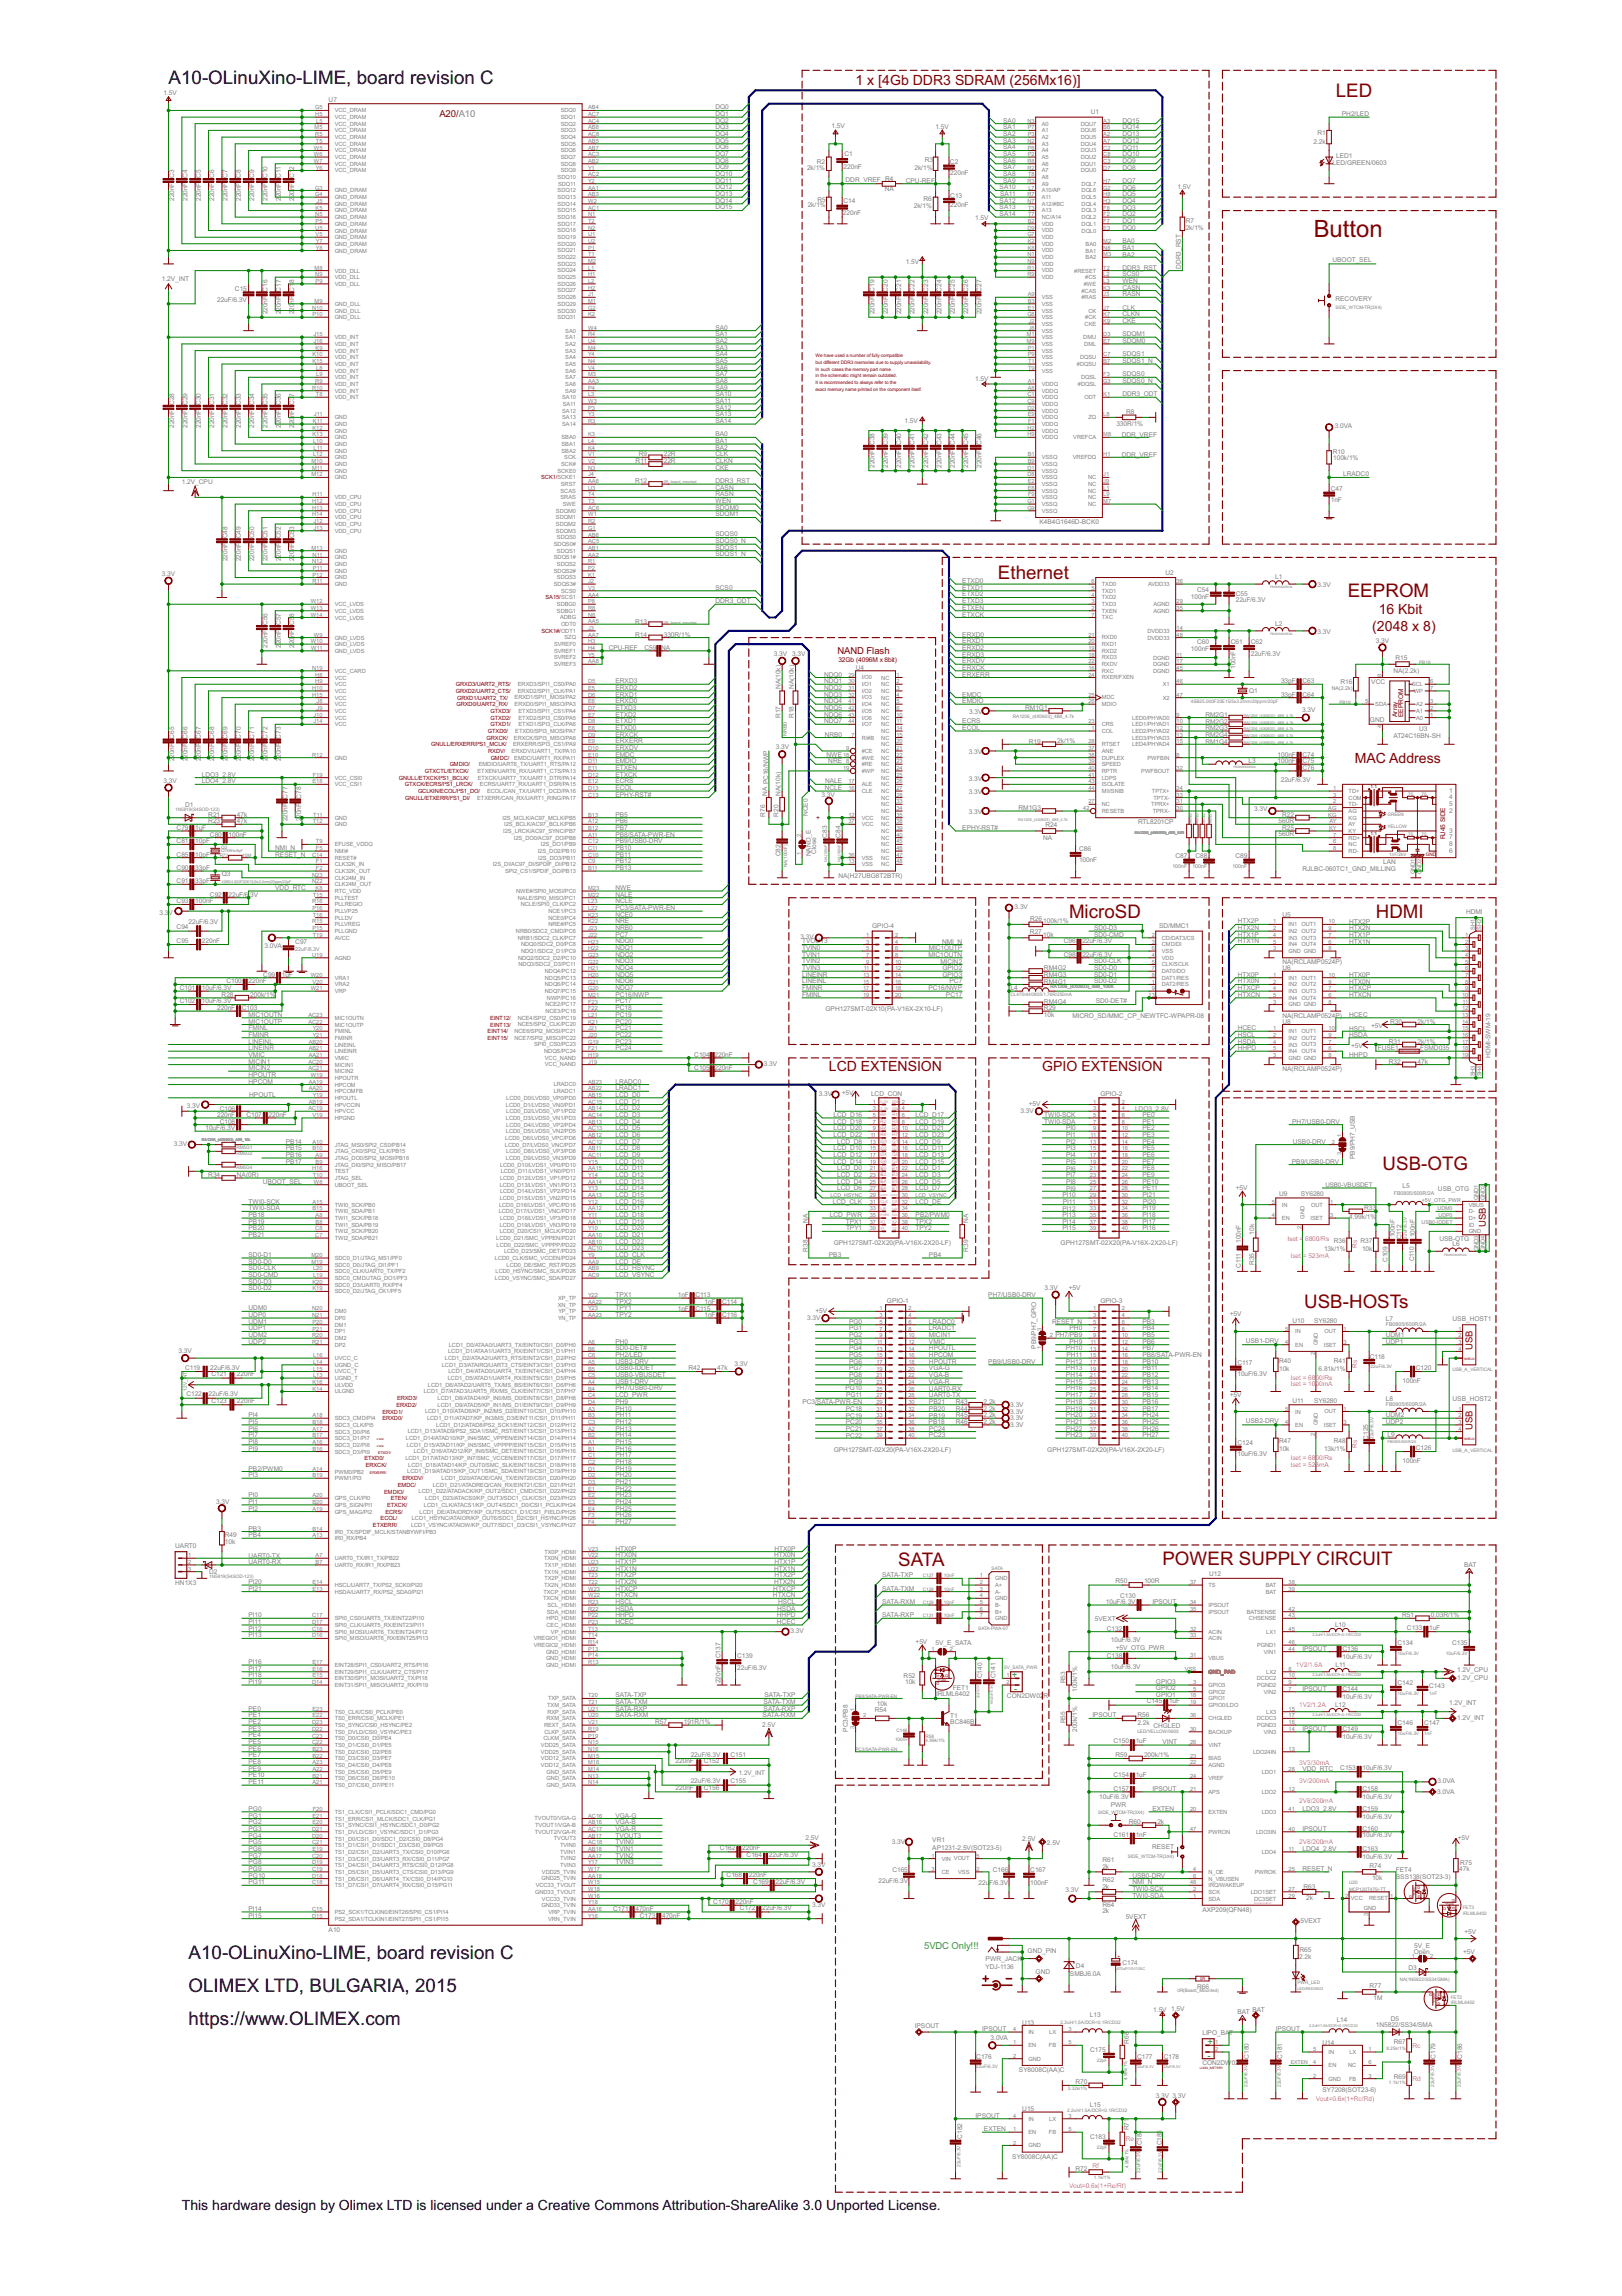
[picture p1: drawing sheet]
<svg xmlns="http://www.w3.org/2000/svg" width="210mm" height="297mm" viewBox="0 0 210 297" stroke-linecap="round" stroke-linejoin="round" font-family="sans-serif">
<defs><g id="words">
<text font-size="3.5" fill="#800000" x="170" y="30.7">Button</text>
<g font-size="2.7">
<text x="21.8" y="10.8">A10-OLinuXino-LIME, board revision C</text>
<text x="24.4" y="253.4">A10-OLinuXino-LIME, board revision C</text>
<text x="24.4" y="257.7">OLIMEX LTD, BULGARIA, 2015</text>
<text x="24.4" y="262">https://www.OLIMEX.com</text>
</g>
<g font-size="2.7" fill="#800000">
<text x="172.9" y="12.6">LED</text>
<text x="129.1" y="74.9">Ethernet</text>
<text x="174.4" y="77.3">EEPROM</text>
<text x="138.3" y="118.7">MicroSD</text>
<text x="178" y="118.7">HDMI</text>
<text x="178.9" y="151.3">USB-OTG</text>
<text x="168.8" y="169.2">USB-HOSTs</text>
<text x="116.2" y="202.5">SATA</text>
<text x="150.4" y="202.5">POWER SUPPLY CIRCUIT</text>
</g>
<g font-size="2" fill="#800000">
<text x="110.7" y="11">1 x [4Gb DDR3 SDRAM (256Mx16)]</text>
<text x="177.6" y="81.6">(2048 x 8)</text>
<text x="178.4" y="79.5">16 Kbit</text>
<text x="175.3" y="98.7">MAC Address</text>
<text x="107.3" y="138.6">LCD EXTENSION</text>
<text x="134.9" y="138.6">GPIO EXTENSION</text>
</g>
<text font-size="2" x="23.5" y="286">This hardware design by Olimex LTD is licensed under a Creative Commons Attribution-ShareAlike 3.0 Unported License.</text>
<g font-size="1.4" fill="#800000">
<text x="56.9" y="15.1">A20/A10</text>
<text x="108.4" y="84.5">NAND Flash</text>
<text x="192.3" y="158.7" transform="rotate(-90 192.3 158.7)">USB</text>
<text x="190.6" y="174.7" transform="rotate(-90 190.6 174.7)">USB</text>
<text x="190.6" y="185" transform="rotate(-90 190.6 185)">USB</text>
</g>
<g font-size="1.4" fill="#008080">
<text x="131" y="217.1">+</text>
<text x="131.2" y="218.9">-</text>
<text x="119.6" y="252.1">5VDC Only!!!</text>
<text x="156.3" y="264.6">+</text>
<text x="156.3" y="266.3">-</text>
</g>
<g font-size="1" fill="#808080">
<text x="21.2" y="12.3">1.5V</text>
<text x="42.5" y="13.2">U7</text>
<text x="92.6" y="14.2">DQ0</text>
<text x="92.6" y="15">DQ1</text>
<text x="92.6" y="15.9">DQ2</text>
<text x="92.6" y="16.7">DQ3</text>
<text x="92.6" y="17.6">DQ4</text>
<text x="107.6" y="16.6">1.5V</text>
<text x="121.1" y="16.7">1.5V</text>
<text x="129.8" y="17.6">SA2</text>
<text x="129.8" y="16.7">SA1</text>
<text x="129.8" y="15.9">SA0</text>
<text x="141.1" y="14.7">U1</text>
<text x="145.2" y="17.6">DQ13</text>
<text x="145.2" y="16.8">DQ14</text>
<text x="145.2" y="15.9">DQ15</text>
<text x="170.5" y="17.5">R1</text>
<text x="173.6" y="15.1">PH2/LED</text>
<text x="92.6" y="18.5">DQ5</text>
<text x="92.6" y="19.3">DQ6</text>
<text x="92.6" y="20.2">DQ7</text>
<text x="92.6" y="21.1">DQ8</text>
<text x="92.6" y="21.9">DQ9</text>
<text x="92.6" y="22.8">DQ10</text>
<text x="92.6" y="23.6">DQ11</text>
<text x="104.4" y="22">2k/1%</text>
<text x="105.7" y="21.2">R2</text>
<text x="109.2" y="21.8">220nF</text>
<text x="109.3" y="20.2">C1</text>
<text x="109.4" y="23.6">DDR_VREF R4</text>
<text x="117.2" y="23.6">CPU-REF</text>
<text x="118.3" y="22">2k/1%</text>
<text x="119.7" y="21">R3</text>
<text x="122.9" y="21.2">C2</text>
<text x="123" y="22.6">220nF</text>
<text x="129.8" y="18.5">SA3</text>
<text x="129.8" y="19.3">SA4</text>
<text x="129.8" y="20.2">SA5</text>
<text x="129.8" y="21.1">SA6</text>
<text x="129.8" y="21.9">SA7</text>
<text x="129.8" y="22.8">SA8</text>
<text x="129.8" y="23.6">SA9</text>
<text x="145.2" y="23.7">DQ7</text>
<text x="145.2" y="21.9">DQ8</text>
<text x="145.2" y="21.1">DQ9</text>
<text x="145.2" y="20.2">DQ10</text>
<text x="145.2" y="19.3">DQ11</text>
<text x="145.2" y="18.5">DQ12</text>
<text x="170" y="18.6">2.2k</text>
<text x="172.4" y="21.4">LED/GREEN/0603</text>
<text x="172.9" y="20.5">LED1</text>
<text x="22.6" y="26" transform="rotate(-90 22.6 26)">220nF C3</text>
<text x="24.3" y="26" transform="rotate(-90 24.3 26)">220nF C4</text>
<text x="26" y="26" transform="rotate(-90 26 26)">220nF C5</text>
<text x="27.7" y="26" transform="rotate(-90 27.7 26)">220nF C6</text>
<text x="29.5" y="26" transform="rotate(-90 29.5 26)">220nF C7</text>
<text x="31.2" y="26" transform="rotate(-90 31.2 26)">220nF C8</text>
<text x="32.9" y="26" transform="rotate(-90 32.9 26)">220nF C9</text>
<text x="34.6" y="26" transform="rotate(-90 34.6 26)">220nF C10</text>
<text x="36.4" y="26" transform="rotate(-90 36.4 26)">220nF C11</text>
<text x="38.1" y="26" transform="rotate(-90 38.1 26)">220nF C12</text>
<text x="92.6" y="24.5">DQ12</text>
<text x="92.6" y="25.4">DQ13</text>
<text x="92.6" y="26.2">DQ14</text>
<text x="92.6" y="27.1">DQ15</text>
<text x="104.5" y="26.8">2k/1%</text>
<text x="105.8" y="26.1">R5</text>
<text x="109.1" y="27.8">220nF</text>
<text x="109.2" y="26.3">C14</text>
<text x="114.5" y="24.8">NA</text>
<text x="118.3" y="26.9">2k/1%</text>
<text x="119.5" y="26.1">R6</text>
<text x="123" y="26.8">220nF</text>
<text x="123" y="25.6">C13</text>
<text x="126.2" y="28.5">1.5V</text>
<text x="129.4" y="24.5">SA10</text>
<text x="129.4" y="26.2">SA12</text>
<text x="129.4" y="28">SA14</text>
<text x="129.4" y="27.1">SA13</text>
<text x="129.4" y="25.4">SA11</text>
<text x="145.2" y="29.7">DQ0</text>
<text x="145.2" y="28.8">DQ1</text>
<text x="145.2" y="28">DQ2</text>
<text x="145.2" y="27.1">DQ3</text>
<text x="145.2" y="26.2">DQ4</text>
<text x="145.2" y="25.4">DQ5</text>
<text x="145.2" y="24.5">DQ6</text>
<text x="152.4" y="24.4">1.5V</text>
<text x="153.4" y="29.7">2k/1%</text>
<text x="153.4" y="28.8">R7</text>
<text x="117.2" y="34.1">1.5V</text>
<text x="145.2" y="31.4">BA0</text>
<text x="145.2" y="32.3">BA1</text>
<text x="145.2" y="33.2">BA2</text>
<text x="145.2" y="34.9">DDR3_RST</text>
<text x="145.2" y="35.7">SCS0</text>
<text x="152.8" y="34.8" transform="rotate(-90 152.8 34.8)">DDR3_RST</text>
<text x="172.4" y="33.9">UBOOT_SEL</text>
<text x="20.9" y="36.3">1.2V_INT</text>
<text x="28.1" y="39.1">22uF/6.3V</text>
<text x="30.4" y="37.6">C15</text>
<text x="34.6" y="40.7" transform="rotate(-90 34.6 40.7)">220nF C16</text>
<text x="36.4" y="40.7" transform="rotate(-90 36.4 40.7)">220nF C17</text>
<text x="38.1" y="40.7" transform="rotate(-90 38.1 40.7)">220nF C18</text>
<text x="113.2" y="40.7" transform="rotate(-90 113.2 40.7)">220nF C19</text>
<text x="114.9" y="40.7" transform="rotate(-90 114.9 40.7)">220nF C20</text>
<text x="116.6" y="40.7" transform="rotate(-90 116.6 40.7)">220nF C21</text>
<text x="118.4" y="40.7" transform="rotate(-90 118.4 40.7)">220nF C22</text>
<text x="120.1" y="40.7" transform="rotate(-90 120.1 40.7)">220nF C23</text>
<text x="121.8" y="40.7" transform="rotate(-90 121.8 40.7)">220nF C24</text>
<text x="123.5" y="40.7" transform="rotate(-90 123.5 40.7)">220nF C25</text>
<text x="125.3" y="40.7" transform="rotate(-90 125.3 40.7)">220nF C26</text>
<text x="127" y="40.7" transform="rotate(-90 127 40.7)">220nF C27</text>
<text x="145.2" y="41.8">CKE</text>
<text x="145.2" y="40.1">CLK</text>
<text x="145.2" y="37.5">CASN</text>
<text x="145.2" y="38.3">RASN</text>
<text x="145.2" y="36.6">WEN</text>
<text x="145.2" y="40.9">CLKN</text>
<text x="172.8" y="39">RECOVERY</text>
<text x="92.6" y="44.4">SA2</text>
<text x="92.6" y="45.2">SA3</text>
<text x="92.6" y="46.1">SA4</text>
<text x="92.6" y="47">SA5</text>
<text x="92.6" y="47.8">SA6</text>
<text x="92.6" y="43.5">SA1</text>
<text x="92.6" y="42.6">SA0</text>
<text x="145.2" y="44.4">SDQM0</text>
<text x="145.2" y="43.5">SDQM1</text>
<text x="145.2" y="46.1">SDQS1</text>
<text x="145.2" y="47">SDQS1_N</text>
<text x="92.6" y="48.7">SA7</text>
<text x="92.6" y="49.5">SA8</text>
<text x="92.6" y="50.4">SA9</text>
<text x="92.6" y="51.3">SA10</text>
<text x="92.6" y="52.1">SA11</text>
<text x="92.6" y="53">SA12</text>
<text x="92.6" y="53.9">SA13</text>
<text x="126.2" y="49.3">1.5V</text>
<text x="145.2" y="48.7">SDQS0</text>
<text x="145.2" y="49.6">SDQS0_N</text>
<text x="145.2" y="51.3">DDR3_ODT</text>
<text x="145.7" y="53.5">R8</text>
<text x="22.6" y="55.3" transform="rotate(-90 22.6 55.3)">220nF C28</text>
<text x="24.3" y="55.3" transform="rotate(-90 24.3 55.3)">220nF C29</text>
<text x="26" y="55.3" transform="rotate(-90 26 55.3)">220nF C30</text>
<text x="27.7" y="55.3" transform="rotate(-90 27.7 55.3)">220nF C31</text>
<text x="29.5" y="55.3" transform="rotate(-90 29.5 55.3)">220nF C32</text>
<text x="31.2" y="55.3" transform="rotate(-90 31.2 55.3)">220nF C33</text>
<text x="32.9" y="55.3" transform="rotate(-90 32.9 55.3)">220nF C34</text>
<text x="34.6" y="55.3" transform="rotate(-90 34.6 55.3)">220nF C35</text>
<text x="36.4" y="55.3" transform="rotate(-90 36.4 55.3)">220nF C36</text>
<text x="38.1" y="55.3" transform="rotate(-90 38.1 55.3)">220nF C37</text>
<text x="82.3" y="59.9">R11</text>
<text x="82.7" y="59">R9</text>
<text x="85.9" y="59">22R</text>
<text x="85.9" y="59.9">22R</text>
<text x="92.6" y="56.5">BA0</text>
<text x="92.6" y="57.3">BA1</text>
<text x="92.6" y="59">CLK</text>
<text x="92.6" y="59.9">CLKN</text>
<text x="92.6" y="54.7">SA14</text>
<text x="92.6" y="58.2">BA2</text>
<text x="117.1" y="54.7">1.5V</text>
<text x="144.5" y="55.1">330R/1%</text>
<text x="145.2" y="56.5">DDR_VREF</text>
<text x="145.2" y="59.1">DDR_VREF</text>
<text x="172.5" y="58.7">R10</text>
<text x="172.5" y="59.5">100k/1%</text>
<text x="172.7" y="55.4">3.0VA</text>
<text x="23.5" y="62.6">1.2V_CPU</text>
<text x="82.2" y="62.5">R12</text>
<text x="92.6" y="60.8">CKE</text>
<text x="92.6" y="63.4">CASN</text>
<text x="92.6" y="64.2">RASN</text>
<text x="92.6" y="65.1">WEN</text>
<text x="92.6" y="65.9">SDQM0</text>
<text x="92.6" y="62.5">DDR3_RST</text>
<text x="113.2" y="60.5" transform="rotate(-90 113.2 60.5)">220nF C38</text>
<text x="114.9" y="60.5" transform="rotate(-90 114.9 60.5)">220nF C39</text>
<text x="116.6" y="60.5" transform="rotate(-90 116.6 60.5)">220nF C40</text>
<text x="118.4" y="60.5" transform="rotate(-90 118.4 60.5)">220nF C41</text>
<text x="120.1" y="60.5" transform="rotate(-90 120.1 60.5)">220nF C42</text>
<text x="121.8" y="60.5" transform="rotate(-90 121.8 60.5)">220nF C43</text>
<text x="123.5" y="60.5" transform="rotate(-90 123.5 60.5)">220nF C44</text>
<text x="125.3" y="60.5" transform="rotate(-90 125.3 60.5)">220nF C45</text>
<text x="127" y="60.5" transform="rotate(-90 127 60.5)">220nF C46</text>
<text x="172.2" y="65">1nF</text>
<text x="172.2" y="63.5">C47</text>
<text x="173.8" y="61.6">LRADC0</text>
<text x="92.6" y="66.8">SDQM1</text>
<text x="92.6" y="69.4">SDQS0</text>
<text x="92.6" y="71.1">SDQS1</text>
<text x="92.6" y="70.3">SDQS0_N</text>
<text x="92.6" y="72">SDQS1_N</text>
<text x="134.5" y="67.8">K4B4G1646D-BCK0</text>
<text x="20.9" y="74.5">3.3V</text>
<text x="29.5" y="72.6" transform="rotate(-90 29.5 72.6)">220nF C48</text>
<text x="31.2" y="72.6" transform="rotate(-90 31.2 72.6)">220nF C49</text>
<text x="32.9" y="72.6" transform="rotate(-90 32.9 72.6)">220nF C50</text>
<text x="34.6" y="72.6" transform="rotate(-90 34.6 72.6)">220nF C51</text>
<text x="36.4" y="72.6" transform="rotate(-90 36.4 72.6)">220nF C52</text>
<text x="38.1" y="72.6" transform="rotate(-90 38.1 72.6)">220nF C53</text>
<text x="92.6" y="76.3">SCS0</text>
<text x="124.5" y="75.4">ETXD0</text>
<text x="124.5" y="76.3">ETXD1</text>
<text x="124.5" y="77.2">ETXD2</text>
<text x="150.8" y="74.4">U2</text>
<text x="154.1" y="77.5">100nF</text>
<text x="154.9" y="76.7">C54</text>
<text x="159.9" y="77.9">22uF/6.3V</text>
<text x="159.9" y="77.1">C55</text>
<text x="165" y="74.9">L1</text>
<text x="170.5" y="76">3.3V</text>
<text x="34.6" y="83.8" transform="rotate(-90 34.6 83.8)">220nF C56</text>
<text x="36.4" y="83.8" transform="rotate(-90 36.4 83.8)">220nF C57</text>
<text x="38.1" y="83.8" transform="rotate(-90 38.1 83.8)">220nF C58</text>
<text x="82.2" y="82.3">R14</text>
<text x="82.2" y="80.7">R13</text>
<text x="85.9" y="82.3">330R/1%</text>
<text x="92.6" y="78">DDR3_ODT</text>
<text x="124.5" y="78">ETXD3</text>
<text x="124.5" y="78.9">ETXEN</text>
<text x="124.5" y="82.3">ERXD0</text>
<text x="124.5" y="83.2">ERXD1</text>
<text x="124.5" y="79.8">ETXCK</text>
<text x="154.9" y="83.3">C60</text>
<text x="159.3" y="83.3">C61</text>
<text x="161.9" y="83.3">C62</text>
<text x="165" y="81">L2</text>
<text x="170.5" y="82">3.3V</text>
<text x="178" y="83.1">3.3V</text>
<text x="78.8" y="84.1">CPU-REF</text>
<text x="79.6" y="89.3">ERXD2</text>
<text x="79.6" y="88.4">ERXD3</text>
<text x="83.4" y="84.1">C59 NA</text>
<text x="100.1" y="84.9">3.3V 3.3V</text>
<text x="101" y="89.2" transform="rotate(-90 101 89.2)">NA(10k)</text>
<text x="102.7" y="89.2" transform="rotate(-90 102.7 89.2)">NA(10k)</text>
<text x="106.6" y="87.5">NDQ0</text>
<text x="106.6" y="88.4">NDQ1</text>
<text x="106.6" y="89.3">NDQ2</text>
<text x="110.8" y="86.7">U4</text>
<text x="124.5" y="84.1">ERXD2</text>
<text x="124.5" y="84.9">ERXD3</text>
<text x="124.5" y="85.8">ERXDV</text>
<text x="124.5" y="87.5">ERXERR</text>
<text x="124.5" y="86.7">ERXCK</text>
<text x="154.1" y="84.2">100nF</text>
<text x="159.9" y="86.6" transform="rotate(-90 159.9 86.6)">100nF</text>
<text x="161.6" y="89.6">Q1</text>
<text x="161.9" y="84.8">22uF/6.3V</text>
<text x="165.8" y="88.4">33pF</text>
<text x="168.6" y="88.4">C63</text>
<text x="173.5" y="88.4">R16</text>
<text x="177.5" y="88.5">VCC</text>
<text x="180.3" y="87.1">NA(2.2k)</text>
<text x="180.6" y="85.4">R15</text>
<text x="79.6" y="94.4">ETXD0</text>
<text x="79.6" y="93.6">ETXD1</text>
<text x="79.6" y="92.7">ETXD2</text>
<text x="79.6" y="91.8">ETXD3</text>
<text x="79.6" y="91">ERXD0</text>
<text x="79.6" y="90.1">ERXD1</text>
<text x="79.6" y="95.3">ERXCK</text>
<text x="101" y="92.9" transform="rotate(-90 101 92.9)">R17</text>
<text x="102.7" y="92.9" transform="rotate(-90 102.7 92.9)">R18</text>
<text x="106.6" y="90.1">NDQ3</text>
<text x="106.6" y="91">NDQ4</text>
<text x="106.6" y="91.8">NDQ5</text>
<text x="106.6" y="92.7">NDQ6</text>
<text x="106.6" y="93.6">NDQ7</text>
<text x="106.7" y="95.3">NRB0</text>
<text x="124.5" y="90.1">EMDC</text>
<text x="124.5" y="91">EMDIO</text>
<text x="124.5" y="94.4">ECOL</text>
<text x="124.5" y="93.6">ECRS</text>
<text x="125.4" y="92.3">3.3V</text>
<text x="132.7" y="91.9">RM1G1</text>
<text x="156" y="92.7">RM2G1</text>
<text x="156" y="93.6">RM2G2</text>
<text x="156" y="94.5">RM2G3</text>
<text x="156" y="95.3">RM2G4</text>
<text x="165.8" y="90.1">33pF</text>
<text x="168.5" y="92.1">3.3V</text>
<text x="168.6" y="90.1">C64</text>
<text x="177.3" y="93.4">GND</text>
<text x="180.3" y="95.4">AT24C16BN-SH</text>
<text x="183.7" y="94.6">U3</text>
<text x="21.2" y="101.3">3.3V</text>
<text x="22.6" y="98.5" transform="rotate(-90 22.6 98.5)">220nF C65</text>
<text x="24.3" y="98.5" transform="rotate(-90 24.3 98.5)">220nF C66</text>
<text x="26" y="98.5" transform="rotate(-90 26 98.5)">220nF C67</text>
<text x="26.1" y="100.5">LDO3_2.8V</text>
<text x="26.1" y="101.3">LDO4_2.8V</text>
<text x="27.7" y="98.5" transform="rotate(-90 27.7 98.5)">220nF C68</text>
<text x="29.5" y="98.5" transform="rotate(-90 29.5 98.5)">220nF C69</text>
<text x="31.2" y="98.5" transform="rotate(-90 31.2 98.5)">220nF C70</text>
<text x="32.9" y="98.5" transform="rotate(-90 32.9 98.5)">220nF C71</text>
<text x="34.6" y="98.5" transform="rotate(-90 34.6 98.5)">220nF C72</text>
<text x="36.4" y="98.5" transform="rotate(-90 36.4 98.5)">220nF C73</text>
<text x="79.6" y="99.6">ETXEN</text>
<text x="79.6" y="97">ERXDV</text>
<text x="79.6" y="96.2">ERXERR</text>
<text x="79.6" y="97.9">EMDC</text>
<text x="79.6" y="98.7">EMDIO</text>
<text x="79.6" y="101.3">ECRS</text>
<text x="79.6" y="100.5">ETXCK</text>
<text x="100.4" y="96.9">3.3V</text>
<text x="106.8" y="101.3">NALE</text>
<text x="107" y="97.9">NWE</text>
<text x="107.2" y="98.7">NRE</text>
<text x="125.4" y="97.5">3.3V</text>
<text x="125.4" y="101">3.3V</text>
<text x="133.1" y="96.2">R19</text>
<text x="136.8" y="96.1">2k/1%</text>
<text x="156" y="96.2">RM1G4</text>
<text x="161.6" y="98.7">L3</text>
<text x="165.3" y="97.9">100nF</text>
<text x="165.3" y="98.7">100nF</text>
<text x="165.7" y="101.1">22uF/6.3V</text>
<text x="168.6" y="97.9">C74</text>
<text x="168.6" y="98.7">C75</text>
<text x="168.6" y="99.6">C76</text>
<text x="22.9" y="107.4">C79</text>
<text x="24" y="104.4">D1</text>
<text x="25.3" y="107.4">1uF</text>
<text x="27" y="106.5">R23</text>
<text x="27" y="105.7">R21</text>
<text x="30.7" y="106.5">47k</text>
<text x="30.7" y="105.7">47k</text>
<text x="37.2" y="106.3" transform="rotate(-90 37.2 106.3)">220nF C77</text>
<text x="39" y="106.3" transform="rotate(-90 39 106.3)">220nF C78</text>
<text x="79.6" y="102.2">ECOL</text>
<text x="79.6" y="103.1">EPHY-RST#</text>
<text x="79.6" y="107.4">PB7</text>
<text x="79.6" y="106.5">PB6</text>
<text x="79.6" y="105.7">PB5</text>
<text x="99" y="105.6" transform="rotate(-90 99 105.6)">R76</text>
<text x="99.3" y="103" transform="rotate(-90 99.3 103)">NA PC16/NWP</text>
<text x="100.7" y="105.6" transform="rotate(-90 100.7 105.6)">R20</text>
<text x="101" y="103" transform="rotate(-90 101 103)">NA(10k)</text>
<text x="104.6" y="105.6" transform="rotate(-90 104.6 105.6)">NCE0</text>
<text x="106.3" y="103.1">3.3V</text>
<text x="106.7" y="102.2">NCLE</text>
<text x="124.5" y="107.4">EPHY-RST#</text>
<text x="125.4" y="105.3">3.3V</text>
<text x="125.4" y="102.7">3.3V</text>
<text x="131.8" y="104.8">RM1G3</text>
<text x="135.3" y="107">R24</text>
<text x="147.3" y="106.6">RTL8201CP</text>
<text x="162.3" y="104.9">3.3V</text>
<text x="165.5" y="106.5">560R</text>
<text x="165.9" y="105.7">R22</text>
<text x="165.9" y="107.4">R25</text>
<text x="187.5" y="102.5">1</text>
<text x="187.5" y="103.4">4</text>
<text x="187.5" y="104.3">5</text>
<text x="187.5" y="105.1">2</text>
<text x="187.5" y="107.7">3</text>
<text x="22.9" y="112.6">C90</text>
<text x="22.9" y="109.1">C81</text>
<text x="22.9" y="110.8">C85</text>
<text x="25.3" y="112.6">33pF</text>
<text x="25.3" y="109.1">10pF</text>
<text x="25.3" y="110.8">10pF</text>
<text x="27.2" y="108.2">C80</text>
<text x="28.7" y="113.4">Q3</text>
<text x="29.6" y="108.2">100nF</text>
<text x="35.6" y="110.9">RESET_N</text>
<text x="35.6" y="110">NMI_N</text>
<text x="79.6" y="110">PB10</text>
<text x="79.6" y="112.6">PB13</text>
<text x="79.6" y="111.7">PB12</text>
<text x="79.6" y="110.8">PB11</text>
<text x="79.6" y="108.2">PB8/SATA-PWR-EN</text>
<text x="79.6" y="109.1">PB9/USB0-DRV</text>
<text x="101" y="110.8" transform="rotate(-90 101 110.8)">C82</text>
<text x="104.9" y="110.8" transform="rotate(-90 104.9 110.8)">NAND_E</text>
<text x="105.6" y="110.4" transform="rotate(-90 105.6 110.4)">Close</text>
<text x="107" y="108.4" transform="rotate(-90 107 108.4)">C83</text>
<text x="108.5" y="113.6">NA(H27UBG8T2BTR)</text>
<text x="108.8" y="108.4" transform="rotate(-90 108.8 108.4)">C84</text>
<text x="135" y="108.6">NA</text>
<text x="139.6" y="111.6">100nF</text>
<text x="139.6" y="110.1">C86</text>
<text x="152.1" y="111">C87</text>
<text x="154.7" y="111">C88</text>
<text x="159.9" y="111">C89</text>
<text x="165.5" y="108.2">560R</text>
<text x="168.5" y="112.7">RJLBC-060TC1_GND_MILLING</text>
<text x="179" y="111.8">LAN</text>
<text x="187.5" y="108.6">7</text>
<text x="187.5" y="109.5">8</text>
<text x="187.5" y="110.3">6</text>
<text x="20.6" y="118.4">3.3V</text>
<text x="22.9" y="114.3">C91</text>
<text x="22.9" y="116.9">C93</text>
<text x="24.4" y="119.6">22uF/6.3V</text>
<text x="25.3" y="114.3">33pF</text>
<text x="25.3" y="116.9">100nF</text>
<text x="27.2" y="116">C92</text>
<text x="29.6" y="116">22uF/6.3V</text>
<text x="35.6" y="115.1">VDD_RTC</text>
<text x="79.6" y="115.1">NWE</text>
<text x="79.6" y="116">NALE</text>
<text x="79.6" y="116.9">NCLE</text>
<text x="79.6" y="118.6">NCE0</text>
<text x="79.6" y="119.5">NRE</text>
<text x="79.6" y="117.7">PC3/SATA-PWR-EN</text>
<text x="131.3" y="117.7">3.3V</text>
<text x="133.3" y="119.1">R26</text>
<text x="135" y="119.5">100k/1%</text>
<text x="160.2" y="119.5">HTX2P</text>
<text x="166" y="118.6">U5</text>
<text x="174.6" y="119.5">HTX2P</text>
<text x="189.7" y="118.3">HDMI</text>
<text x="22.9" y="120.2">C94</text>
<text x="22.9" y="122">C95</text>
<text x="26.1" y="122">220nF</text>
<text x="34.2" y="122.6">3.0VA</text>
<text x="38.2" y="122.2">C97</text>
<text x="79.6" y="122.1">NDQ0</text>
<text x="79.6" y="122.9">NDQ1</text>
<text x="79.6" y="123.8">NDQ2</text>
<text x="79.6" y="124.6">NDQ3</text>
<text x="79.6" y="125.5">NDQ4</text>
<text x="79.6" y="120.3">NRB0</text>
<text x="79.6" y="121.2">PC7</text>
<text x="103.6" y="121.5">3.3V</text>
<text x="103.8" y="122.9">TVIN0</text>
<text x="103.8" y="123.8">TVIN1</text>
<text x="103.8" y="124.6">TVIN2</text>
<text x="103.8" y="125.5">TVIN3</text>
<text x="103.8" y="122.1">TVOUT3</text>
<text x="112.9" y="120">GPIO-4</text>
<text x="120.1" y="123.8">MIC1OUTN</text>
<text x="120.2" y="122.9">MIC1OUTP</text>
<text x="121.7" y="124.7">MICIN2</text>
<text x="121.9" y="122.1">NMI_N</text>
<text x="122" y="125.6">GPIO2</text>
<text x="133.3" y="120.9">R27</text>
<text x="135" y="121.2">10k</text>
<text x="135.1" y="125.6">RM4G2</text>
<text x="137.7" y="123.8">C98</text>
<text x="137.7" y="122.1">C96</text>
<text x="140.1" y="123.8">22uF/6.3V</text>
<text x="140.1" y="122.1">22uF/6.3V</text>
<text x="141.6" y="125.5">SD0-D0</text>
<text x="141.6" y="124.6">SD0-CLK</text>
<text x="141.6" y="121.2">SD0-CMD</text>
<text x="141.6" y="120.3">SD0-D3</text>
<text x="150" y="120">SD/MMC1</text>
<text x="160.2" y="120.3">HTX2N</text>
<text x="160.2" y="121.2">HTX1P</text>
<text x="160.2" y="122.1">HTX1N</text>
<text x="166" y="124.8">NA(RCLAMP0524P)</text>
<text x="166" y="125.6">U6</text>
<text x="174.6" y="120.4">HTX2N</text>
<text x="174.6" y="121.2">HTX1P</text>
<text x="174.6" y="122.1">HTX1N</text>
<text x="23.3" y="128.1">C101</text>
<text x="23.3" y="129.8">C102</text>
<text x="26.1" y="128.1">10uF/6.3V</text>
<text x="26.1" y="129.8">10uF/6.3V</text>
<text x="28.1" y="130.7">220nF</text>
<text x="28.7" y="129">R28</text>
<text x="29.3" y="127.2">C100</text>
<text x="31.3" y="130.7">C103</text>
<text x="32.2" y="127.2">220nF</text>
<text x="32.2" y="131.6">MIC1OUTN</text>
<text x="32.4" y="129">200k/1%</text>
<text x="34.1" y="126.4">C99</text>
<text x="36.5" y="126.4">1uF</text>
<text x="79.6" y="126.4">NDQ5</text>
<text x="79.6" y="127.2">NDQ6</text>
<text x="79.6" y="128.1">NDQ7</text>
<text x="79.6" y="131.6">PC19</text>
<text x="79.6" y="130.7">PC18</text>
<text x="79.6" y="129.8">PC17</text>
<text x="79.6" y="129">PC16/NWP</text>
<text x="103.8" y="129">FMINL</text>
<text x="103.8" y="128.1">FMINR</text>
<text x="103.8" y="127.2">LINEINL</text>
<text x="103.8" y="126.4">LINEINR</text>
<text x="106.8" y="130.8">GPH127SMT-02X10(PA-V16X-2X10-LF)</text>
<text x="120.1" y="128.1">PC16/NWP</text>
<text x="122" y="126.4">GPIO3</text>
<text x="122.4" y="129">PC17</text>
<text x="122.9" y="127.2">PC7</text>
<text x="130.8" y="128.1">L4</text>
<text x="135.1" y="131.5">10k</text>
<text x="135.1" y="127.3">RM4G1</text>
<text x="135.1" y="126.4">RM4G3</text>
<text x="135.1" y="129.9">RM4G4</text>
<text x="135.1" y="130.7">R29</text>
<text x="138.8" y="131.7">MICRO_SD/MMC_CP_NEWTFC-WPAPR-08</text>
<text x="141.6" y="126.4">SD0-D1</text>
<text x="141.6" y="127.2">SD0-D2</text>
<text x="141.8" y="129.8">SD0-DET#</text>
<text x="160.2" y="126.4">HTX0P</text>
<text x="160.2" y="127.2">HTX0N</text>
<text x="160.2" y="128.1">HTXCP</text>
<text x="160.2" y="129">HTXCN</text>
<text x="166" y="131.7">NA(RCLAMP0524P)</text>
<text x="174.6" y="126.4">HTX0P</text>
<text x="174.6" y="127.3">HTX0N</text>
<text x="174.6" y="128.1">HTXCP</text>
<text x="174.6" y="129">HTXCN</text>
<text x="174.6" y="131.6">HCEC</text>
<text x="32.2" y="136.7">VMIC</text>
<text x="32.2" y="137.6">MICIN1</text>
<text x="32.2" y="132.4">MIC1OUTP</text>
<text x="32.2" y="133.3">FMINL</text>
<text x="32.2" y="134.1">FMINR</text>
<text x="32.2" y="135">LINEINL</text>
<text x="32.2" y="135.9">LINEINR</text>
<text x="79.6" y="135.9">PC24</text>
<text x="79.6" y="132.4">PC20</text>
<text x="79.6" y="133.3">PC21</text>
<text x="79.6" y="134.1">PC22</text>
<text x="79.6" y="135">PC23</text>
<text x="89.8" y="136.7">C104</text>
<text x="92.5" y="136.7">220nF</text>
<text x="98.8" y="137.9">3.3V</text>
<text x="160.2" y="133.3">HCEC</text>
<text x="160.2" y="134.1">HSCL</text>
<text x="160.2" y="135">HSDA</text>
<text x="160.2" y="135.9">HHPD</text>
<text x="166" y="132.5">U8</text>
<text x="174.6" y="133.3">HSCL</text>
<text x="174.6" y="134.2">HSDA</text>
<text x="174.6" y="136.8">HHPD</text>
<text x="174.8" y="135.5">+5V</text>
<text x="177.4" y="133">+5V</text>
<text x="178.3" y="135.9">FUSE1</text>
<text x="179.7" y="137.6">R32</text>
<text x="179.7" y="135">R31</text>
<text x="179.9" y="132.4">R30</text>
<text x="183.4" y="137.6">47k</text>
<text x="183.4" y="135">2k/1%</text>
<text x="183.4" y="132.4">2k/1%</text>
<text x="183.8" y="135.9">FSMD035</text>
<text x="192.9" y="136.9" transform="rotate(-90 192.9 136.9)">HDMI-SWM-19</text>
<text x="24.2" y="143.3">3.3V</text>
<text x="28.4" y="143.7">C106</text>
<text x="32.2" y="138.5">MICIN2</text>
<text x="32.2" y="139.3">HPOUTR</text>
<text x="32.2" y="140.2">HPCOM</text>
<text x="32.3" y="142">HPOUTL</text>
<text x="79.6" y="140.2">LRADC0</text>
<text x="79.6" y="143.6">LCD_D2</text>
<text x="79.6" y="142.8">LCD_D1</text>
<text x="79.6" y="141.9">LCD_D0</text>
<text x="79.6" y="141">LRADC1</text>
<text x="89.8" y="138.5">C105</text>
<text x="92.5" y="138.5">220nF</text>
<text x="106" y="141.7">3.3V</text>
<text x="108.9" y="141.7">+5V</text>
<text x="112.7" y="141.8">LCD_CON</text>
<text x="132.1" y="143.9">3.3V</text>
<text x="133.1" y="143.1">+5V</text>
<text x="142.4" y="141.8">GPIO-2</text>
<text x="146.9" y="143.7">LDO3_2.8V</text>
<text x="166" y="138.6">NA(RCLAMP0524P)</text>
<text x="22.5" y="148.3">3.3V</text>
<text x="26.6" y="146.2">10uF/6.3V</text>
<text x="28.1" y="144.5">220nF</text>
<text x="28.4" y="145.4">C108</text>
<text x="31.9" y="144.5">C107</text>
<text x="34.8" y="144.5">220nF</text>
<text x="37" y="148">PB14</text>
<text x="37" y="148.8">PB15</text>
<text x="37" y="149.7">PB16</text>
<text x="79.6" y="144.5">LCD_D3</text>
<text x="79.6" y="145.4">LCD_D4</text>
<text x="79.6" y="146.2">LCD_D5</text>
<text x="79.6" y="147.1">LCD_D6</text>
<text x="79.6" y="148">LCD_D7</text>
<text x="79.6" y="149.7">LCD_D9</text>
<text x="79.6" y="148.8">LCD_D8</text>
<text x="107.9" y="148.8">LCD_D10</text>
<text x="107.9" y="149.7">LCD_D12</text>
<text x="107.9" y="145.4">LCD_D18</text>
<text x="107.9" y="146.2">LCD_D20</text>
<text x="107.9" y="147.1">LCD_D22</text>
<text x="107.9" y="144.5">LCD_D16</text>
<text x="108.3" y="148">LCD_D8</text>
<text x="118.5" y="148.8">LCD_D11</text>
<text x="118.5" y="149.7">LCD_D13</text>
<text x="118.5" y="145.4">LCD_D19</text>
<text x="118.5" y="146.2">LCD_D21</text>
<text x="118.5" y="147.1">LCD_D23</text>
<text x="118.5" y="144.5">LCD_D17</text>
<text x="118.5" y="148">LCD_D9</text>
<text x="135.1" y="144.5">TWI0-SCK</text>
<text x="135.1" y="145.4">TWI0-SDA</text>
<text x="138" y="148.8">PI3</text>
<text x="138" y="146.2">PI0</text>
<text x="138" y="147.1">PI1</text>
<text x="138" y="148">PI2</text>
<text x="138" y="149.7">PI4</text>
<text x="147.8" y="147.1">PE3</text>
<text x="147.8" y="148">PE4</text>
<text x="147.8" y="148.8">PE5</text>
<text x="147.8" y="149.7">PE6</text>
<text x="147.8" y="146.2">PE2</text>
<text x="147.8" y="145.4">PE1</text>
<text x="147.8" y="144.5">PE0</text>
<text x="167.2" y="145.4">PH7/USB0-DRV</text>
<text x="167.3" y="148">USB0-DRV</text>
<text x="175.3" y="150" transform="rotate(-90 175.3 150)">PB9/PH7_USB</text>
<text x="27" y="152.3">R34</text>
<text x="30.7" y="152.3">NA(0R)</text>
<text x="32.2" y="155.7">TWI0-SCK</text>
<text x="34" y="153.2">UBOOT_SEL</text>
<text x="37" y="150.5">PB17</text>
<text x="79.6" y="150.5">LCD_D10</text>
<text x="79.6" y="151.4">LCD_D11</text>
<text x="79.6" y="152.3">LCD_D12</text>
<text x="79.6" y="153.1">LCD_D13</text>
<text x="79.6" y="154">LCD_D14</text>
<text x="79.6" y="154.9">LCD_D15</text>
<text x="79.6" y="155.7">LCD_D16</text>
<text x="107.8" y="155.7">LCD_CLK</text>
<text x="107.9" y="150.5">LCD_D14</text>
<text x="108.3" y="152.3">LCD_D2</text>
<text x="108.3" y="153.1">LCD_D4</text>
<text x="108.3" y="154">LCD_D6</text>
<text x="108.3" y="151.4">LCD_D0</text>
<text x="118.5" y="152.3">LCD_D3</text>
<text x="118.5" y="153.1">LCD_D5</text>
<text x="118.5" y="154">LCD_D7</text>
<text x="118.5" y="150.5">LCD_D15</text>
<text x="118.5" y="155.7">LCD_DE</text>
<text x="118.5" y="151.4">LCD_D1</text>
<text x="137.5" y="154.9">PI10</text>
<text x="137.6" y="155.7">PI11</text>
<text x="138" y="154">PI9</text>
<text x="138" y="150.6">PI5</text>
<text x="138" y="151.4">PI6</text>
<text x="138" y="152.3">PI7</text>
<text x="138" y="153.2">PI8</text>
<text x="147.8" y="150.5">PE7</text>
<text x="147.8" y="151.4">PE8</text>
<text x="147.8" y="152.3">PE9</text>
<text x="147.8" y="153.1">PE10</text>
<text x="147.8" y="154">PE11</text>
<text x="147.8" y="154.9">PI21</text>
<text x="147.9" y="155.7">PI20</text>
<text x="159.9" y="153.9">+5V</text>
<text x="165.5" y="154.8">U9</text>
<text x="167.2" y="150.6">PB9/USB0-DRV</text>
<text x="168.3" y="154.8">SY6280</text>
<text x="181.5" y="153.7">L5</text>
<text x="186.1" y="154.1">USB_OTG</text>
<text x="32.2" y="157.4">PB18</text>
<text x="32.2" y="158.3">PB19</text>
<text x="32.2" y="156.6">TWI0-SDA</text>
<text x="32.2" y="159.2">PB20</text>
<text x="32.2" y="160">PB21</text>
<text x="79.6" y="157.4">LCD_D18</text>
<text x="79.6" y="158.3">LCD_D19</text>
<text x="79.6" y="159.2">LCD_D20</text>
<text x="79.6" y="160">LCD_D21</text>
<text x="79.6" y="160.9">LCD_D22</text>
<text x="79.6" y="161.8">LCD_D23</text>
<text x="79.6" y="156.6">LCD_D17</text>
<text x="104.5" y="161.9" transform="rotate(-90 104.5 161.9)">R38</text>
<text x="104.5" y="158.2" transform="rotate(-90 104.5 158.2)">NA</text>
<text x="107.4" y="157.4">LCD_PWR</text>
<text x="107.9" y="161">GPH127SMT-02X20(PA-V16X-2X20-LF)</text>
<text x="109.5" y="158.3">TPX1</text>
<text x="109.5" y="159.2">TPY1</text>
<text x="118.5" y="158.3">TPX2</text>
<text x="118.5" y="159.2">TPY2</text>
<text x="118.5" y="157.4">PB2/PWM0</text>
<text x="125.3" y="161.9" transform="rotate(-90 125.3 161.9)">R39</text>
<text x="125.3" y="158.2" transform="rotate(-90 125.3 158.2)">NA</text>
<text x="137.3" y="161">GPH127SMT-02X20(PA-V16X-2X20-LF)</text>
<text x="137.5" y="156.6">PI12</text>
<text x="137.5" y="157.5">PI13</text>
<text x="137.5" y="158.3">PI14</text>
<text x="137.5" y="159.2">PI15</text>
<text x="147.8" y="156.6">PI19</text>
<text x="147.8" y="157.4">PI18</text>
<text x="147.8" y="158.3">PI17</text>
<text x="147.8" y="159.2">PI16</text>
<text x="160.6" y="160.8" transform="rotate(-90 160.6 160.8)">100nF</text>
<text x="162.3" y="159.7" transform="rotate(-90 162.3 159.7)">10k</text>
<text x="171.3" y="161.9">13k/1%</text>
<text x="174.6" y="157.8">4.99k/1%</text>
<text x="176.1" y="160.8">R37</text>
<text x="176.3" y="161.9">10k</text>
<text x="176.5" y="156.5">R33</text>
<text x="180.5" y="160.1" transform="rotate(-90 180.5 160.1)">100nF</text>
<text x="181.4" y="160.3" transform="rotate(-90 181.4 160.3)">C112</text>
<text x="183.1" y="160.1" transform="rotate(-90 183.1 160.1)">100nF</text>
<text x="186.3" y="160.6">USB-OTG</text>
<text x="188" y="161.2">L6</text>
<text x="32.2" y="162.6">SD0-D1</text>
<text x="32.2" y="163.5">SD0-D0</text>
<text x="32.2" y="164.4">SD0-CLK</text>
<text x="32.2" y="165.2">SD0-CMD</text>
<text x="32.2" y="166.1">SD0-D3</text>
<text x="32.2" y="166.9">SD0-D2</text>
<text x="79.6" y="167.8">TPX1</text>
<text x="79.6" y="164.4">LCD_HSYNC</text>
<text x="79.6" y="165.2">LCD_VSYNC</text>
<text x="79.6" y="162.6">LCD_CLK</text>
<text x="79.6" y="163.5">LCD_DE</text>
<text x="87.7" y="167.8">1nF</text>
<text x="90" y="167.8">C113</text>
<text x="107.3" y="162.6">PB3</text>
<text x="120.2" y="162.6">PB4</text>
<text x="127.9" y="167.8">PH7/USB0-DRV</text>
<text x="135.2" y="166.9">3.3V</text>
<text x="138.3" y="166.9">+5V</text>
<text x="160.6" y="164" transform="rotate(-90 160.6 164)">C111</text>
<text x="162.3" y="163.7" transform="rotate(-90 162.3 163.7)">R35</text>
<text x="179.6" y="163.3" transform="rotate(-90 179.6 163.3)">C109</text>
<text x="183" y="163.2" transform="rotate(-90 183 163.2)">C110</text>
<text x="32.2" y="172.1">UDP1</text>
<text x="32.2" y="171.3">UDM1</text>
<text x="32.2" y="170.4">UDP0</text>
<text x="32.2" y="169.5">UDM0</text>
<text x="32.2" y="173">UDM2</text>
<text x="32.2" y="173.8">UDP2</text>
<text x="79.6" y="169.5">TPY1</text>
<text x="79.6" y="168.7">TPX2</text>
<text x="79.6" y="170.4">TPY2</text>
<text x="79.6" y="173.8">PH0</text>
<text x="87.7" y="169.6">1nF</text>
<text x="90" y="169.6">C115</text>
<text x="91.2" y="168.7">1nF</text>
<text x="91.2" y="170.4">1nF</text>
<text x="93.5" y="168.7">C114</text>
<text x="93.5" y="170.4">C116</text>
<text x="104.4" y="170.7">3.3V</text>
<text x="105.5" y="169.8">+5V</text>
<text x="109.9" y="171.3">PG0</text>
<text x="109.9" y="172.1">PG1</text>
<text x="109.9" y="173">PG2</text>
<text x="109.9" y="173.8">PG3</text>
<text x="114.8" y="168.6">GPIO-1</text>
<text x="120.2" y="171.3">LRADC0</text>
<text x="120.2" y="173.8">VMIC</text>
<text x="120.2" y="173">MICIN1</text>
<text x="120.2" y="172.1">LRADC1</text>
<text x="136.1" y="171.3">RESET_N</text>
<text x="136.6" y="173">PH7/PB9</text>
<text x="138.4" y="173.8">PH9</text>
<text x="138.4" y="172.1">PH0</text>
<text x="142.4" y="168.6">GPIO-3</text>
<text x="147.8" y="171.3">PB3</text>
<text x="147.8" y="172.1">PB4</text>
<text x="147.8" y="173.8">PB6</text>
<text x="147.8" y="173">PB5</text>
<text x="159.1" y="170.3">+5V</text>
<text x="161.2" y="173.8">USB1-DRV</text>
<text x="167.3" y="171.2">U10</text>
<text x="170.1" y="171.2">SY6280</text>
<text x="179.3" y="171">L7</text>
<text x="179.3" y="173.8">UDP1</text>
<text x="179.3" y="173">UDM1</text>
<text x="188" y="171">USB_HOST1</text>
<text x="23.1" y="175.1">3.3V</text>
<text x="24" y="177.2">C119</text>
<text x="27.2" y="177.2">22uF/6.3V</text>
<text x="27.4" y="178.1">C121</text>
<text x="30.7" y="178.1">220nF</text>
<text x="79.6" y="178.2">USB0-VBUSDET</text>
<text x="79.6" y="177.3">USB0-IDDET</text>
<text x="79.6" y="179">USB1-DRV</text>
<text x="79.6" y="174.7">SD0-DET#</text>
<text x="79.6" y="176.4">USB2-DRV</text>
<text x="79.6" y="175.6">PH2/LED</text>
<text x="79.6" y="179.9">PH7/USB0-DRV</text>
<text x="89.1" y="177.3">R42</text>
<text x="92.8" y="177.3">47k</text>
<text x="95.1" y="176.8">3.3V</text>
<text x="109.4" y="179.9">PG10</text>
<text x="109.9" y="174.7">PG4</text>
<text x="109.9" y="175.6">PG5</text>
<text x="109.9" y="176.4">PG6</text>
<text x="109.9" y="177.3">PG7</text>
<text x="109.9" y="178.2">PG8</text>
<text x="109.9" y="179">PG9</text>
<text x="120.2" y="179.9">UART0-RX</text>
<text x="120.2" y="176.4">HPOUTR</text>
<text x="120.2" y="175.6">HPCOM</text>
<text x="120.2" y="174.7">HPOUTL</text>
<text x="120.2" y="177.3">VGA-G</text>
<text x="120.2" y="178.2">VGA-B</text>
<text x="120.2" y="179">VGA-R</text>
<text x="127.9" y="176.5">PB9/USB0-DRV</text>
<text x="134.1" y="174.5" transform="rotate(-90 134.1 174.5)">PB9/PH7_GPIO</text>
<text x="137.9" y="179.9">PH16</text>
<text x="137.9" y="179">PH15</text>
<text x="137.9" y="178.2">PH14</text>
<text x="137.9" y="177.3">PH13</text>
<text x="137.9" y="176.4">PH12</text>
<text x="137.9" y="174.7">PH10</text>
<text x="138" y="175.6">PH11</text>
<text x="147.8" y="176.4">PB10</text>
<text x="147.8" y="179">PB13</text>
<text x="147.8" y="178.2">PB12</text>
<text x="147.8" y="177.3">PB11</text>
<text x="147.8" y="175.6">PB8/SATA-PWR-EN</text>
<text x="147.8" y="174.7">PB7</text>
<text x="147.8" y="179.9">PB14</text>
<text x="160.1" y="178">10uF/6.3V</text>
<text x="160.1" y="176.6">C117</text>
<text x="165.5" y="177.4">10k</text>
<text x="165.5" y="176.4">R40</text>
<text x="170.6" y="177.4">6.81k/1%</text>
<text x="172.6" y="176.4">R41</text>
<text x="177.3" y="175.8">C118</text>
<text x="181.5" y="178.9">100nF</text>
<text x="183.2" y="177.2">C120</text>
<text x="24.1" y="180.7">C122</text>
<text x="27" y="180.7">22uF/6.3V</text>
<text x="27.4" y="181.5">C123</text>
<text x="30.7" y="181.5">220nF</text>
<text x="32.2" y="183.3">PI4</text>
<text x="32.2" y="184.2">PI5</text>
<text x="32.2" y="185.1">PI6</text>
<text x="32.2" y="185.9">PI7</text>
<text x="79.6" y="180.8">LCD_PWR</text>
<text x="79.6" y="183.3">PH11</text>
<text x="79.6" y="185.9">PH14</text>
<text x="79.6" y="185.1">PH13</text>
<text x="79.6" y="184.2">PH12</text>
<text x="79.6" y="182.5">PH10</text>
<text x="79.6" y="181.6">PH9</text>
<text x="103.8" y="181.6">PC3/SATA-PWR-EN</text>
<text x="109.5" y="183.4">PC19</text>
<text x="109.5" y="184.2">PC20</text>
<text x="109.5" y="185.1">PC21</text>
<text x="109.5" y="186">PC22</text>
<text x="109.5" y="182.5">PC18</text>
<text x="109.5" y="180.8">PG11</text>
<text x="120.2" y="184.2">PB18</text>
<text x="120.2" y="183.4">PB19</text>
<text x="120.2" y="185.1">PC24</text>
<text x="120.2" y="180.8">UART0-TX</text>
<text x="120.2" y="182.5">PB20</text>
<text x="120.2" y="181.7">PB21</text>
<text x="120.2" y="185.9">PC23</text>
<text x="123.7" y="183.3">R45</text>
<text x="123.7" y="184.2">R46</text>
<text x="123.7" y="181.6">R43</text>
<text x="123.7" y="182.5">R44</text>
<text x="127.3" y="183.3">2.2k</text>
<text x="127.3" y="184.2">2.2k</text>
<text x="127.3" y="181.6">2.2k</text>
<text x="127.3" y="182.5">2.2k</text>
<text x="130.7" y="183.7">3.3V</text>
<text x="130.7" y="184.6">3.3V</text>
<text x="130.7" y="182">3.3V</text>
<text x="130.7" y="182.9">3.3V</text>
<text x="137.9" y="185.9">PH23</text>
<text x="137.9" y="185.1">PH22</text>
<text x="137.9" y="184.2">PH21</text>
<text x="137.9" y="183.3">PH20</text>
<text x="137.9" y="182.5">PH19</text>
<text x="137.9" y="181.6">PH18</text>
<text x="137.9" y="180.8">PH17</text>
<text x="147.8" y="185.9">PH27</text>
<text x="147.8" y="185.1">PH26</text>
<text x="147.8" y="184.2">PH25</text>
<text x="147.8" y="183.3">PH24</text>
<text x="147.8" y="180.8">PB15</text>
<text x="147.8" y="181.6">PB16</text>
<text x="147.8" y="182.5">PB17</text>
<text x="159.1" y="180.8">+5V</text>
<text x="161.2" y="184.1">USB2-DRV</text>
<text x="167.3" y="181.5">U11</text>
<text x="170.1" y="181.5">SY6280</text>
<text x="179.3" y="181.3">L8</text>
<text x="179.3" y="183.3">UDM2</text>
<text x="179.3" y="184.2">UDP2</text>
<text x="179.6" y="185.9">L9</text>
<text x="188" y="181.3">USB_HOST2</text>
<text x="32.2" y="190.2">PB2/PWM0</text>
<text x="32.2" y="191.1">PI3</text>
<text x="32.2" y="187.7">PI9</text>
<text x="32.2" y="186.8">PI8</text>
<text x="79.6" y="192">PH21</text>
<text x="79.6" y="191.1">PH20</text>
<text x="79.6" y="190.2">PH19</text>
<text x="79.6" y="189.4">PH18</text>
<text x="79.6" y="188.5">PH17</text>
<text x="79.6" y="187.7">PH16</text>
<text x="79.6" y="186.8">PH15</text>
<text x="107.9" y="187.8">GPH127SMT-02X20(PA-V16X-2X20-LF)</text>
<text x="135.5" y="187.8">GPH127SMT-02X20(PA-V16X-2X20-LF)</text>
<text x="160.1" y="188.4">10uF/6.3V</text>
<text x="160.1" y="186.9">C124</text>
<text x="165.5" y="187.8">10k</text>
<text x="165.5" y="186.7">R47</text>
<text x="171.3" y="187.8">13k/1%</text>
<text x="172.6" y="186.7">R48</text>
<text x="177.1" y="186.2" transform="rotate(-90 177.1 186.2)">C125</text>
<text x="181.5" y="189.3">100nF</text>
<text x="183.2" y="187.6">C126</text>
<text x="28" y="194.6">3.3V</text>
<text x="32.2" y="193.7">PI0</text>
<text x="32.2" y="194.6">PI1</text>
<text x="32.2" y="195.4">PI2</text>
<text x="79.6" y="197.2">PH27</text>
<text x="79.6" y="196.3">PH26</text>
<text x="79.6" y="195.4">PH25</text>
<text x="79.6" y="194.6">PH24</text>
<text x="79.6" y="193.7">PH23</text>
<text x="79.6" y="192.8">PH22</text>
<text x="22.7" y="200.3">UART0</text>
<text x="27.1" y="203.6">D2</text>
<text x="29.1" y="199.8">10k</text>
<text x="29.1" y="198.9">R49</text>
<text x="32.2" y="198">PB3</text>
<text x="32.2" y="198.9">PB4</text>
<text x="32.2" y="201.5">UART0-TX</text>
<text x="32.2" y="202.4">UART0-RX</text>
<text x="79.6" y="202.3">HTX1P</text>
<text x="79.6" y="203.2">HTX1N</text>
<text x="79.6" y="200.6">HTX0P</text>
<text x="79.6" y="201.5">HTX0N</text>
<text x="100.2" y="203.2">HTX1N</text>
<text x="100.2" y="201.5">HTX0N</text>
<text x="100.2" y="202.3">HTX1P</text>
<text x="100.2" y="200.6">HTX0P</text>
<text x="156.5" y="203.9">U12</text>
<text x="189.5" y="202.7">BAT</text>
<text x="22.7" y="205.1">HN1X3</text>
<text x="32.2" y="204.9">PI20</text>
<text x="32.2" y="205.8">PI21</text>
<text x="32.2" y="209.2">PI10</text>
<text x="79.6" y="204.1">HTX2P</text>
<text x="79.6" y="204.9">HTX2N</text>
<text x="79.6" y="205.8">HTXCP</text>
<text x="79.6" y="206.6">HTXCN</text>
<text x="79.6" y="207.5">HSCL</text>
<text x="79.6" y="208.4">HSDA</text>
<text x="79.6" y="209.2">HHPD</text>
<text x="100" y="206.6">HTXCN</text>
<text x="100.1" y="205.8">HTXCP</text>
<text x="100.2" y="204.9">HTX2N</text>
<text x="100.2" y="204.1">HTX2P</text>
<text x="100.5" y="209.2">HHPD</text>
<text x="100.6" y="208.4">HSDA</text>
<text x="100.7" y="207.5">HSCL</text>
<text x="114.2" y="204.1">SATA-TXP</text>
<text x="114.2" y="209.2">SATA-RXP</text>
<text x="114.2" y="205.8">SATA-TXM</text>
<text x="114.2" y="207.5">SATA-RXM</text>
<text x="141.7" y="209.8">5VEXT</text>
<text x="143.1" y="207.5">10uF/6.3V</text>
<text x="144.3" y="204.8">R50</text>
<text x="145" y="206.7">C130</text>
<text x="148.1" y="204.8">100R</text>
<text x="149.1" y="207.5">IPSOUT</text>
<text x="181.5" y="209.2">R51</text>
<text x="185.2" y="209.2">0.03R/1%</text>
<text x="32.2" y="215.3">PI16</text>
<text x="32.2" y="211">PI12</text>
<text x="32.2" y="211.8">PI13</text>
<text x="32.2" y="210.1">PI11</text>
<text x="79.6" y="210.1">HCEC</text>
<text x="93.2" y="214.5" transform="rotate(-90 93.2 214.5)">C137</text>
<text x="95.4" y="214.5">C139</text>
<text x="100.5" y="210.1">HCEC</text>
<text x="102.3" y="211.3">3.3V</text>
<text x="118.5" y="212.7">+5V</text>
<text x="121.1" y="212.8">5V_E_SATA</text>
<text x="143.2" y="211">C132</text>
<text x="143.2" y="214.5">C138</text>
<text x="143.8" y="212.4">10uF/6.3V</text>
<text x="143.8" y="215.9">10uF/6.3V</text>
<text x="144.4" y="213.5">+5V_OTG_PWR</text>
<text x="168.6" y="213.6">IPSOUT</text>
<text x="172.8" y="210.4">L10</text>
<text x="172.8" y="215.6">L11</text>
<text x="173.7" y="214.6">10uF/6.3V</text>
<text x="173.7" y="213.6">C136</text>
<text x="180.9" y="212.8">C134</text>
<text x="182.1" y="210.9">C133</text>
<text x="185" y="210.9">1uF</text>
<text x="187.9" y="212.8">C135</text>
<text x="32.2" y="217.9">PI19</text>
<text x="32.2" y="217">PI18</text>
<text x="32.2" y="216.1">PI17</text>
<text x="32.2" y="221.3">PE0</text>
<text x="79.6" y="219.6">SATA-TXP</text>
<text x="79.6" y="221.3">SATA-RXP</text>
<text x="79.6" y="220.5">SATA-TXM</text>
<text x="93.2" y="217.8" transform="rotate(-90 93.2 217.8)">220nF</text>
<text x="95.4" y="216">22uF/6.3V</text>
<text x="98.8" y="220.5">SATA-TXM</text>
<text x="98.8" y="221.3">SATA-RXP</text>
<text x="98.9" y="219.6">SATA-TXP</text>
<text x="113.2" y="221.5">R54</text>
<text x="113.5" y="220.7">10k</text>
<text x="116.9" y="217.1">R52</text>
<text x="117.1" y="217.8">10k</text>
<text x="121.2" y="219.4">IRLML6402</text>
<text x="123.3" y="218.6">FET1</text>
<text x="127.1" y="217.1" transform="rotate(-90 127.1 217.1)">C140</text>
<text x="128.8" y="217.1" transform="rotate(-90 128.8 217.1)">C141</text>
<text x="130.3" y="219.7">CON2DW02R</text>
<text x="137.9" y="217.8" transform="rotate(-90 137.9 217.8)">R53</text>
<text x="139.4" y="218.9" transform="rotate(-90 139.4 218.9)">100k/1%</text>
<text x="148.4" y="220.4">C145</text>
<text x="149.6" y="217.9">GPIO3</text>
<text x="149.6" y="218.7">GPIO2</text>
<text x="149.6" y="219.6">GPIO1</text>
<text x="151.3" y="220.4">1uF</text>
<text x="168.6" y="218.7">IPSOUT</text>
<text x="172.8" y="220.8">L12</text>
<text x="173.7" y="219.8">10uF/6.3V</text>
<text x="173.7" y="218.8">C144</text>
<text x="180.9" y="218">C142</text>
<text x="185" y="218.4">C143</text>
<text x="187.5" y="220.6">1.2V_INT</text>
<text x="188.6" y="216.3">1.2V_CPU</text>
<text x="188.6" y="217.4">1.2V_CPU</text>
<text x="32.2" y="223.9">PE3</text>
<text x="32.2" y="224.8">PE4</text>
<text x="32.2" y="225.6">PE5</text>
<text x="32.2" y="226.5">PE6</text>
<text x="32.2" y="227.4">PE7</text>
<text x="32.2" y="223.1">PE2</text>
<text x="32.2" y="222.2">PE1</text>
<text x="79.6" y="222.2">SATA-RXM</text>
<text x="84.8" y="223.1">R57</text>
<text x="88.5" y="223.1">191R/1%</text>
<text x="89.4" y="227.3">22uF/6.3V</text>
<text x="94.5" y="227.3">C151</text>
<text x="98.6" y="223.4">2.5V</text>
<text x="98.7" y="222.2">SATA-RXM</text>
<text x="109.7" y="224" transform="rotate(-90 109.7 224)">PC3/PB8</text>
<text x="123" y="223">BC846B</text>
<text x="123" y="222.2">T1</text>
<text x="137.9" y="223" transform="rotate(-90 137.9 223)">R55</text>
<text x="139.4" y="224" transform="rotate(-90 139.4 224)">200k/1%</text>
<text x="141.4" y="222.2">IPSOUT</text>
<text x="144.1" y="225.6">C150</text>
<text x="144.3" y="227.3">R59</text>
<text x="147" y="225.6">1uF</text>
<text x="147.2" y="223.1">2.2k</text>
<text x="147.2" y="222.1">R56</text>
<text x="148.1" y="227.3">200k/1%</text>
<text x="149.3" y="223.5">CHGLED</text>
<text x="150.4" y="225.6">VINT</text>
<text x="168.6" y="223.9">IPSOUT</text>
<text x="173.7" y="225">10uF/6.3V</text>
<text x="173.7" y="224">C149</text>
<text x="180.9" y="223.2">C146</text>
<text x="184.3" y="223.2">C147</text>
<text x="188.6" y="222.5">1.2V_INT</text>
<text x="32.2" y="228.2">PE8</text>
<text x="32.2" y="229.1">PE9</text>
<text x="32.2" y="230">PE10</text>
<text x="32.2" y="230.8">PE11</text>
<text x="87.4" y="228.1">220nF</text>
<text x="87.4" y="231.6">220nF</text>
<text x="89.4" y="230.7">22uF/6.3V</text>
<text x="91.1" y="228.1">C152</text>
<text x="91.1" y="231.6">C156</text>
<text x="94.5" y="230.7">C155</text>
<text x="142.3" y="232.7">10uF/6.3V</text>
<text x="143.7" y="233.8">PWR</text>
<text x="144.1" y="229.9">C154</text>
<text x="144.1" y="231.7">C157</text>
<text x="147" y="229.9">1uF</text>
<text x="149.1" y="231.7">IPSOUT</text>
<text x="168.6" y="229.1">VDD_RTC</text>
<text x="173.4" y="229">C153</text>
<text x="176.3" y="229">10uF/6.3V</text>
<text x="176.3" y="232.7">10uF/6.3V</text>
<text x="176.3" y="231.7">C158</text>
<text x="186" y="232.1">3.0VA</text>
<text x="186" y="230.7">3.0VA</text>
<text x="32.2" y="234.3">PG0</text>
<text x="32.2" y="235.1">PG1</text>
<text x="32.2" y="236">PG2</text>
<text x="32.2" y="236.9">PG3</text>
<text x="32.2" y="237.7">PG4</text>
<text x="32.2" y="238.6">PG5</text>
<text x="32.2" y="239.5">PG6</text>
<text x="79.6" y="235.1">VGA-G</text>
<text x="79.6" y="236">VGA-B</text>
<text x="79.6" y="236.9">VGA-R</text>
<text x="79.6" y="238.6">TVIN0</text>
<text x="79.6" y="239.5">TVIN1</text>
<text x="79.6" y="237.7">TVOUT3</text>
<text x="93.2" y="239.4">C162</text>
<text x="96" y="239.4">220nF</text>
<text x="104.2" y="238.1">2.5V</text>
<text x="115.4" y="238.6">3.3V</text>
<text x="120.6" y="239.4">AP1231-2.5V(SOT23-5)</text>
<text x="120.6" y="238.3">VR1</text>
<text x="132.3" y="238.2">2.5V</text>
<text x="135.5" y="238.6">2.5V</text>
<text x="144.1" y="237.6">C161</text>
<text x="146.1" y="235.9">R60</text>
<text x="147" y="237.6">1nF</text>
<text x="149.1" y="239.1">RESET</text>
<text x="149.1" y="234.3">EXTEN</text>
<text x="149.8" y="235.9">2k</text>
<text x="168.6" y="236.9">IPSOUT</text>
<text x="168.6" y="234.2">LDO3_2.8V</text>
<text x="168.6" y="239.5">LDO4_2.8V</text>
<text x="176.3" y="235.3">10uF/6.3V</text>
<text x="176.3" y="237.6">10uF/6.3V</text>
<text x="176.3" y="234.3">C159</text>
<text x="176.3" y="236.9">C160</text>
<text x="176.3" y="239.5">C163</text>
<text x="188.7" y="238.1">+5V</text>
<text x="32.2" y="240.3">PG7</text>
<text x="32.2" y="241.2">PG8</text>
<text x="32.2" y="242">PG9</text>
<text x="32.2" y="242.9">PG10</text>
<text x="32.2" y="243.8">PG11</text>
<text x="79.6" y="240.3">TVIN2</text>
<text x="79.6" y="241.2">TVIN3</text>
<text x="94" y="242.8">C168</text>
<text x="96.6" y="240.2">C164</text>
<text x="96.9" y="242.8">220nF</text>
<text x="97.5" y="243.7">C169</text>
<text x="99.5" y="240.2">22uF/6.3V</text>
<text x="100.4" y="243.7">22uF/6.3V</text>
<text x="105.1" y="241.5">3.3V</text>
<text x="113.7" y="243.6">22uF/6.3V</text>
<text x="115.5" y="242.2">C165</text>
<text x="126.6" y="243.9">22u</text>
<text x="128" y="243.9">F/6.3V</text>
<text x="128.5" y="242.2">C166</text>
<text x="133.3" y="243.9">100nF</text>
<text x="133.3" y="242.2">C167</text>
<text x="137.9" y="244.8">3.3V</text>
<text x="142.7" y="241.7">2k</text>
<text x="142.7" y="244.3">2k</text>
<text x="142.7" y="240.9">R61</text>
<text x="142.7" y="243.5">R62</text>
<text x="146.5" y="243.8">NMI_N</text>
<text x="146.5" y="242.9">USB0-DRV</text>
<text x="146.5" y="244.6">TWI0-SCK</text>
<text x="146.5" y="245.5">TWI0-SDA</text>
<text x="168.6" y="242">RESET_N</text>
<text x="168.7" y="244.4">R63</text>
<text x="169" y="245.8">2k</text>
<text x="176.3" y="240.5">10uF/6.3V</text>
<text x="177.2" y="241.7">R74</text>
<text x="177.6" y="243.2">10k</text>
<text x="180.6" y="243">BSS138(SOT23-3)</text>
<text x="180.6" y="242.2">FET4</text>
<text x="188.8" y="242.1">47k</text>
<text x="189" y="241.3">R75</text>
<text x="32.2" y="247.2">PI14</text>
<text x="32.2" y="248.1">PI15</text>
<text x="42.5" y="249.9">A10</text>
<text x="79.4" y="247.2">C171</text>
<text x="82.2" y="247.2">470nF</text>
<text x="82.8" y="248.1">C173</text>
<text x="85.7" y="248.1">470nF</text>
<text x="92.3" y="246.3">C170</text>
<text x="95.2" y="246.3">220nF</text>
<text x="95.8" y="247.1">C172</text>
<text x="98.6" y="247.1">22uF/6.3V</text>
<text x="105.1" y="246.7">3.3V</text>
<text x="142.7" y="247.5">2k</text>
<text x="142.7" y="246.7">R64</text>
<text x="145.7" y="248.2">5VEXT</text>
<text x="155.6" y="247.4">AXP209(QFN48)</text>
<text x="168.3" y="248.8">5VEXT</text>
<text x="183" y="252">5V_E</text>
<text x="189.5" y="250.2">+5V</text>
<text x="127.5" y="254.7">YDJ-1136</text>
<text x="127.5" y="253.7">PWR_JACK</text>
<text x="133" y="252.7">GND_PIN</text>
<text x="134" y="255.4">GND</text>
<text x="138.5" y="255.6">SMBJ6.0A</text>
<text x="139.2" y="254.6">D4</text>
<text x="145.2" y="254.2">C174</text>
<text x="154.9" y="257.3">R66</text>
<text x="168.1" y="253.4">2.2k</text>
<text x="168.2" y="252.5">R65</text>
<text x="177.2" y="257.2">R77</text>
<text x="182.3" y="254.9">D3</text>
<text x="183" y="252.7">Open</text>
<text x="189.4" y="252.8">+5V</text>
<text x="118.4" y="262.4">IPSOUT</text>
<text x="127.1" y="262.8">IPSOUT</text>
<text x="128.2" y="264">3.0VA</text>
<text x="132.3" y="261.9">U13</text>
<text x="141" y="260.9">L13</text>
<text x="149.2" y="260.3">1.5V 1.5V</text>
<text x="155.6" y="263.3">LIPO_BAT</text>
<text x="160.1" y="260.5">BAT</text>
<text x="162.1" y="260.3">BAT</text>
<text x="165.1" y="262.8">IPSOUT</text>
<text x="173" y="261.6">L14</text>
<text x="177.7" y="258.7">1M</text>
<text x="178" y="262.2">1N5822/SS34/SMA</text>
<text x="180" y="261.4">D5</text>
<text x="126.3" y="266.4">C176</text>
<text x="131.9" y="268.1">SY8008C(AA)C</text>
<text x="139.2" y="269.7">R70</text>
<text x="141.1" y="265.5">C175</text>
<text x="146.1" y="264.4" transform="rotate(-90 146.1 264.4)">R68</text>
<text x="147.1" y="266.4">C177</text>
<text x="150.6" y="266.4">C178</text>
<text x="155.6" y="267.2">CON2DW02R</text>
<text x="161.6" y="266.3" transform="rotate(-90 161.6 266.3)">C180</text>
<text x="165.9" y="266.3" transform="rotate(-90 165.9 266.3)">C181</text>
<text x="171.1" y="264.5">U14</text>
<text x="180.4" y="264.5">R67</text>
<text x="180.4" y="268.9">R69</text>
<text x="185.8" y="266.3" transform="rotate(-90 185.8 266.3)">C179</text>
<text x="189.2" y="266.3" transform="rotate(-90 189.2 266.3)">C186</text>
<text x="126.3" y="274">IPSOUT</text>
<text x="127.3" y="275.7">EXTEN</text>
<text x="132.3" y="273.2">U15</text>
<text x="141" y="272.6">L15</text>
<text x="146.1" y="275.6" transform="rotate(-90 146.1 275.6)">R71</text>
<text x="149.6" y="271.4">3.3V 3.3V</text>
<text x="171.1" y="270.7">SY7208(SOT23-6)</text>
<text x="124.5" y="276.7" transform="rotate(-90 124.5 276.7)">C182</text>
<text x="131" y="279.3">SY8008C(AA)C</text>
<text x="139.2" y="280.9">R72</text>
<text x="141.1" y="276.7">C183</text>
<text x="147.8" y="277.6" transform="rotate(-90 147.8 277.6)">C184</text>
<text x="150.3" y="277.6" transform="rotate(-90 150.3 277.6)">C185</text>
</g>
<g font-size="1" fill="#800000">
<text x="108.5" y="85.6">32Gb (4096M x 8bit)</text>
<text x="180.8" y="92.7" transform="rotate(-90 180.8 92.7)">Array</text>
<text x="181.6" y="92.7" transform="rotate(-90 181.6 92.7)">EEPROM</text>
<text x="105.6" y="106">+</text>
<text x="187" y="108.6" transform="rotate(-90 187 108.6)">RJ45 SIDE</text>
</g>
<g font-size="1" fill="#f0f">
<text x="166.6" y="160.6">Iset =</text>
<text x="168.9" y="160.6">6800/Rs R36</text>
<text x="175.6" y="161.4" transform="rotate(-90 175.6 161.4)">Rs</text>
<text x="167.1" y="162.8">Iset</text>
<text x="168.6" y="162.8">= 523mA</text>
<text x="167" y="178.5">Iset = 6800/Rs</text>
<text x="167" y="179.4">Iset = 1000mA</text>
<text x="175.6" y="176.9" transform="rotate(-90 175.6 176.9)">Rs</text>
<text x="167" y="188.9">Iset = 6800/Rs</text>
<text x="167" y="189.7">Iset = 523mA</text>
<text x="175.6" y="187.3" transform="rotate(-90 175.6 187.3)">Rs</text>
<text x="167.7" y="215.6">1V2/1.6A</text>
<text x="168.1" y="220.8">1V2/1.2A</text>
<text x="168.1" y="228.4">3V3/30mA</text>
<text x="168.1" y="230.7">3V/200mA</text>
<text x="168.1" y="233.3">2V8/200mA</text>
<text x="168.1" y="238.5">2V8/200mA</text>
<text x="182.8" y="264.9">Rc</text>
<text x="182.8" y="269.2">Rd</text>
<text x="170.3" y="271.8">Vout=0.6x(1+Rc/Rd)</text>
<text x="141.4" y="280.5">Rf</text>
<text x="145.7" y="277">Re</text>
<text x="138.3" y="283">Vout=0.6x(1+Re/Rf)</text>
</g>
<g font-size=".9" fill="#808080">
<text x="171.5" y="153.6">USB0-VBUSDET</text>
<text x="95.6" y="229.6">1.2V_INT</text>
</g>
<g font-size=".8" fill="#808080">
<text x="40.7" y="16.8">M5</text>
<text x="40.8" y="14.2">G5</text>
<text x="40.8" y="15">H5</text>
<text x="40.8" y="17.6">R5</text>
<text x="40.9" y="15.9">L5</text>
<text x="43.3" y="14.5">VCC_DRAM</text>
<text x="43.3" y="15.4">VCC_DRAM</text>
<text x="43.3" y="16.3">VCC_DRAM</text>
<text x="43.3" y="17.1">VCC_DRAM</text>
<text x="43.3" y="18">VCC_DRAM</text>
<text x="72.6" y="14.5">SDQ0</text>
<text x="72.6" y="17.1">SDQ3</text>
<text x="72.6" y="16.3">SDQ2</text>
<text x="72.6" y="15.4">SDQ1</text>
<text x="72.6" y="18">SDQ4</text>
<text x="76.1" y="14.2">AB4</text>
<text x="76.1" y="16.8">AB8</text>
<text x="76.1" y="15.9">AC4</text>
<text x="76.1" y="15">AC7</text>
<text x="76.1" y="17.6">AC8</text>
<text x="133" y="15.9">N3</text>
<text x="133" y="17.6">P3</text>
<text x="133" y="16.8">P7</text>
<text x="134.8" y="16.3">A0</text>
<text x="134.8" y="18">A2</text>
<text x="134.8" y="17.1">A1</text>
<text x="139.9" y="18">DQU5</text>
<text x="139.9" y="16.3">DQU7</text>
<text x="139.9" y="17.1">DQU6</text>
<text x="142.8" y="17.6">A2</text>
<text x="142.8" y="15.9">A3</text>
<text x="142.8" y="16.8">B8</text>
<text x="40.6" y="19.3">W5</text>
<text x="40.6" y="20.2">W6</text>
<text x="40.6" y="21.1">W7</text>
<text x="40.9" y="18.5">T5</text>
<text x="40.9" y="21.9">Y6</text>
<text x="43.3" y="18.9">VCC_DRAM</text>
<text x="43.3" y="19.7">VCC_DRAM</text>
<text x="43.3" y="20.6">VCC_DRAM</text>
<text x="43.3" y="21.4">VCC_DRAM</text>
<text x="43.3" y="22.3">VCC_DRAM</text>
<text x="72.2" y="23.2">SDQ10</text>
<text x="72.6" y="22.3">SDQ9</text>
<text x="72.6" y="21.4">SDQ8</text>
<text x="72.6" y="18.8">SDQ5</text>
<text x="72.6" y="19.7">SDQ6</text>
<text x="72.6" y="20.6">SDQ7</text>
<text x="76.1" y="21.9">Y1</text>
<text x="76.1" y="23.7">Y2</text>
<text x="76.1" y="21.1">AB2</text>
<text x="76.1" y="18.5">AB5</text>
<text x="76.1" y="19.3">AB7</text>
<text x="76.1" y="22.8">AC2</text>
<text x="76.1" y="20.2">AC3</text>
<text x="133" y="18.5">N2</text>
<text x="133" y="21.9">R2</text>
<text x="133" y="23.7">R3</text>
<text x="133" y="21.1">R8</text>
<text x="133" y="20.2">P2</text>
<text x="133" y="19.3">P8</text>
<text x="133.1" y="22.8">T8</text>
<text x="134.8" y="18.8">A3</text>
<text x="134.8" y="20.6">A5</text>
<text x="134.8" y="19.7">A4</text>
<text x="134.8" y="22.3">A7</text>
<text x="134.8" y="21.4">A6</text>
<text x="134.8" y="23.2">A8</text>
<text x="139.9" y="18.9">DQU4</text>
<text x="139.9" y="19.7">DQU3</text>
<text x="139.9" y="21.4">DQU1</text>
<text x="139.9" y="20.6">DQU2</text>
<text x="139.9" y="22.3">DQU0</text>
<text x="142.8" y="18.5">A7</text>
<text x="142.8" y="19.3">C2</text>
<text x="142.8" y="21.1">C3</text>
<text x="142.8" y="20.2">C8</text>
<text x="142.8" y="21.9">D7</text>
<text x="142.8" y="23.7">H7</text>
<text x="40.8" y="24.5">G3</text>
<text x="40.8" y="25.4">G4</text>
<text x="40.8" y="28">N5</text>
<text x="40.8" y="29.7">U5</text>
<text x="40.8" y="27.1">K5</text>
<text x="40.8" y="28.8">P5</text>
<text x="41" y="26.2">J5</text>
<text x="43.3" y="24.9">GND_DRAM</text>
<text x="43.3" y="25.8">GND_DRAM</text>
<text x="43.3" y="26.6">GND_DRAM</text>
<text x="43.3" y="27.5">GND_DRAM</text>
<text x="43.3" y="28.4">GND_DRAM</text>
<text x="43.3" y="29.2">GND_DRAM</text>
<text x="72.2" y="28.3">SDQ16</text>
<text x="72.2" y="29.2">SDQ17</text>
<text x="72.2" y="26.6">SDQ14</text>
<text x="72.2" y="24.9">SDQ12</text>
<text x="72.2" y="25.8">SDQ13</text>
<text x="72.2" y="27.5">SDQ15</text>
<text x="72.2" y="24">SDQ11</text>
<text x="76.1" y="28">N1</text>
<text x="76.1" y="29.7">N2</text>
<text x="76.1" y="28.8">T2</text>
<text x="76.1" y="26.2">W2</text>
<text x="76.1" y="24.5">AA1</text>
<text x="76.1" y="25.4">AB3</text>
<text x="76.1" y="27.1">AC1</text>
<text x="133" y="29.7">D9</text>
<text x="133" y="26.2">N7</text>
<text x="133" y="25.4">R7</text>
<text x="133" y="28.8">B2</text>
<text x="133.1" y="27.1">T3</text>
<text x="133.1" y="28">T7</text>
<text x="133.1" y="24.5">L7</text>
<text x="134.8" y="29.2">VDD</text>
<text x="134.8" y="24.9">A10/AP</text>
<text x="134.8" y="26.6">A12/#BC</text>
<text x="134.8" y="24">A9</text>
<text x="134.8" y="25.8">A11</text>
<text x="134.8" y="27.5">A13</text>
<text x="134.8" y="28.3">NC/A14</text>
<text x="140" y="28.4">DQL2</text>
<text x="140" y="29.2">DQL1</text>
<text x="140" y="27.5">DQL3</text>
<text x="140" y="24.9">DQL6</text>
<text x="140" y="26.6">DQL4</text>
<text x="140" y="24">DQL7</text>
<text x="140" y="25.8">DQL5</text>
<text x="142.8" y="29.7">E3</text>
<text x="142.8" y="28">F2</text>
<text x="142.8" y="28.8">F7</text>
<text x="142.8" y="27.1">F8</text>
<text x="142.8" y="24.5">G2</text>
<text x="142.8" y="26.2">H3</text>
<text x="142.8" y="25.4">H8</text>
<text x="40.7" y="34.9">M8</text>
<text x="40.8" y="35.7">N9</text>
<text x="40.8" y="30.6">V5</text>
<text x="40.9" y="31.4">Y7</text>
<text x="40.9" y="32.3">Y8</text>
<text x="43.3" y="35.3">VDD_DLL</text>
<text x="43.3" y="30.1">GND_DRAM</text>
<text x="43.3" y="30.9">GND_DRAM</text>
<text x="43.3" y="31.8">GND_DRAM</text>
<text x="43.3" y="32.7">GND_DRAM</text>
<text x="72.2" y="35.2">SDQ24</text>
<text x="72.2" y="34.4">SDQ23</text>
<text x="72.2" y="30.1">SDQ18</text>
<text x="72.2" y="32.7">SDQ21</text>
<text x="72.2" y="33.5">SDQ22</text>
<text x="72.2" y="30.9">SDQ19</text>
<text x="72.2" y="31.8">SDQ20</text>
<text x="76.1" y="35.7">H1</text>
<text x="76.1" y="34.9">L1</text>
<text x="76.1" y="34">M2</text>
<text x="76.1" y="32.3">P1</text>
<text x="76.1" y="33.2">T1</text>
<text x="76.1" y="30.6">U1</text>
<text x="76.1" y="31.4">U2</text>
<text x="132.9" y="30.6">G7</text>
<text x="133" y="33.2">N1</text>
<text x="133" y="34">N9</text>
<text x="133" y="34.9">R1</text>
<text x="133" y="35.7">R9</text>
<text x="133" y="31.4">K2</text>
<text x="133" y="32.3">K8</text>
<text x="134.8" y="30.1">VDD</text>
<text x="134.8" y="30.9">VDD</text>
<text x="134.8" y="31.8">VDD</text>
<text x="134.8" y="32.7">VDD</text>
<text x="134.8" y="33.5">VDD</text>
<text x="134.8" y="34.4">VDD</text>
<text x="134.8" y="35.2">VDD</text>
<text x="139" y="35.3">#RESET</text>
<text x="140" y="30.1">DQL0</text>
<text x="140.5" y="31.8">BA0</text>
<text x="140.5" y="33.5">BA2</text>
<text x="140.5" y="32.7">BA1</text>
<text x="142.8" y="35.7">L2</text>
<text x="142.8" y="31.4">M2</text>
<text x="142.8" y="33.2">M3</text>
<text x="142.8" y="32.3">N8</text>
<text x="142.8" y="34.9">T2</text>
<text x="40.4" y="40.1">N10</text>
<text x="40.4" y="40.9">P10</text>
<text x="40.7" y="39.2">M9</text>
<text x="40.8" y="36.6">P9</text>
<text x="43.3" y="39.6">GND_DLL</text>
<text x="43.3" y="36.1">VDD_DLL</text>
<text x="43.3" y="40.4">GND_DLL</text>
<text x="43.3" y="37">VDD_DLL</text>
<text x="43.3" y="41.3">GND_DLL</text>
<text x="72.2" y="40.4">SDQ30</text>
<text x="72.2" y="36.1">SDQ25</text>
<text x="72.2" y="37.8">SDQ27</text>
<text x="72.2" y="38.7">SDQ28</text>
<text x="72.2" y="41.3">SDQ31</text>
<text x="72.2" y="37">SDQ26</text>
<text x="72.2" y="39.6">SDQ29</text>
<text x="76.1" y="40.1">G2</text>
<text x="76.1" y="37.5">H2</text>
<text x="76.1" y="38.3">J1</text>
<text x="76.1" y="40.9">K2</text>
<text x="76.1" y="36.6">L2</text>
<text x="76.1" y="39.2">M1</text>
<text x="132.9" y="40.9">G8</text>
<text x="133" y="38.3">A9</text>
<text x="133" y="39.2">B3</text>
<text x="133" y="40.1">E1</text>
<text x="133.1" y="41.8">J2</text>
<text x="134.8" y="38.7">VSS</text>
<text x="134.8" y="39.6">VSS</text>
<text x="134.8" y="40.4">VSS</text>
<text x="134.8" y="41.3">VSS</text>
<text x="134.8" y="36.1">VDD</text>
<text x="140" y="38.7">#RAS</text>
<text x="140" y="37.8">#CAS</text>
<text x="140.3" y="37">#WE</text>
<text x="140.4" y="41.3">#CK</text>
<text x="140.4" y="36.1">#CS</text>
<text x="140.8" y="40.4">CK</text>
<text x="142.8" y="38.3">J3</text>
<text x="142.8" y="40.1">J7</text>
<text x="142.8" y="37.5">K3</text>
<text x="142.8" y="40.9">K7</text>
<text x="142.8" y="41.8">K9</text>
<text x="142.8" y="36.6">L3</text>
<text x="40.4" y="46.1">K10</text>
<text x="40.4" y="47">K15</text>
<text x="40.6" y="43.5">J15</text>
<text x="40.6" y="44.4">J16</text>
<text x="40.8" y="45.2">K9</text>
<text x="40.9" y="47.8">L8</text>
<text x="43.3" y="43.9">VDD_INT</text>
<text x="43.3" y="44.8">VDD_INT</text>
<text x="43.3" y="45.6">VDD_INT</text>
<text x="43.3" y="46.5">VDD_INT</text>
<text x="43.3" y="47.3">VDD_INT</text>
<text x="73.2" y="45.6">SA3</text>
<text x="73.2" y="47.3">SA5</text>
<text x="73.2" y="43.9">SA1</text>
<text x="73.2" y="44.7">SA2</text>
<text x="73.2" y="43">SA0</text>
<text x="73.2" y="46.5">SA4</text>
<text x="76.1" y="45.2">M4</text>
<text x="76.1" y="47">N4</text>
<text x="76.1" y="43.5">R4</text>
<text x="76.1" y="44.4">U4</text>
<text x="76.1" y="47.8">V4</text>
<text x="76.1" y="42.6">W4</text>
<text x="76.1" y="46.1">Y4</text>
<text x="132.9" y="43.5">M1</text>
<text x="132.9" y="44.4">M9</text>
<text x="133" y="45.2">P1</text>
<text x="133" y="46.1">P9</text>
<text x="133.1" y="47">T1</text>
<text x="133.1" y="47.8">T9</text>
<text x="133.1" y="42.6">J8</text>
<text x="134.8" y="42.2">VSS</text>
<text x="134.8" y="43">VSS</text>
<text x="134.8" y="43.9">VSS</text>
<text x="134.8" y="44.7">VSS</text>
<text x="134.8" y="45.6">VSS</text>
<text x="134.8" y="46.5">VSS</text>
<text x="134.8" y="47.3">VSS</text>
<text x="139.4" y="47.3">#DQSU</text>
<text x="139.8" y="46.5">DQSU</text>
<text x="140.2" y="43.9">DMU</text>
<text x="140.3" y="44.8">DML</text>
<text x="140.4" y="42.2">CKE</text>
<text x="142.8" y="47">B7</text>
<text x="142.8" y="46.1">C7</text>
<text x="142.8" y="43.5">D3</text>
<text x="142.8" y="44.4">E7</text>
<text x="40.4" y="50.4">R10</text>
<text x="40.6" y="53.9">J11</text>
<text x="40.8" y="49.6">R9</text>
<text x="40.9" y="51.3">T8</text>
<text x="40.9" y="48.7">L9</text>
<text x="43.3" y="48.2">VDD_INT</text>
<text x="43.3" y="49.1">VDD_INT</text>
<text x="43.3" y="49.9">VDD_INT</text>
<text x="43.3" y="50.8">VDD_INT</text>
<text x="43.3" y="51.7">VDD_INT</text>
<text x="72.8" y="51.7">SA10</text>
<text x="72.8" y="53.4">SA12</text>
<text x="72.8" y="52.5">SA11</text>
<text x="73.2" y="49.1">SA7</text>
<text x="73.2" y="50.8">SA9</text>
<text x="73.2" y="48.2">SA6</text>
<text x="73.2" y="49.9">SA8</text>
<text x="76.1" y="51.3">L3</text>
<text x="76.1" y="48.7">M3</text>
<text x="76.1" y="53">P3</text>
<text x="76.1" y="50.4">P4</text>
<text x="76.1" y="52.1">W3</text>
<text x="76.1" y="53.9">Y3</text>
<text x="76.1" y="49.6">AA3</text>
<text x="133" y="51.3">C1</text>
<text x="133" y="52.1">C9</text>
<text x="133" y="53">D2</text>
<text x="133" y="49.6">A1</text>
<text x="133" y="50.4">A8</text>
<text x="133" y="53.9">E9</text>
<text x="134.8" y="49.9">VDDQ</text>
<text x="134.8" y="50.8">VDDQ</text>
<text x="134.8" y="51.7">VDDQ</text>
<text x="134.8" y="52.5">VDDQ</text>
<text x="134.8" y="53.4">VDDQ</text>
<text x="134.8" y="48.2">VSS</text>
<text x="139.5" y="49.9">#DQSL</text>
<text x="139.9" y="49.1">DQSL</text>
<text x="140.3" y="51.7">ODT</text>
<text x="142.8" y="48.7">F3</text>
<text x="142.8" y="49.6">G3</text>
<text x="142.8" y="51.3">K1</text>
<text x="142.8" y="53.9">L8</text>
<text x="40.3" y="59.9">M10</text>
<text x="40.4" y="55.6">K12</text>
<text x="40.4" y="56.5">K13</text>
<text x="40.5" y="54.7">K11</text>
<text x="40.5" y="57.3">L10</text>
<text x="40.5" y="59">L12</text>
<text x="40.6" y="58.2">L11</text>
<text x="43.3" y="54.3">GND</text>
<text x="43.3" y="55.1">GND</text>
<text x="43.3" y="56">GND</text>
<text x="43.3" y="56.8">GND</text>
<text x="43.3" y="57.7">GND</text>
<text x="43.3" y="58.6">GND</text>
<text x="43.3" y="59.4">GND</text>
<text x="72.7" y="56.8">SBA0</text>
<text x="72.7" y="58.6">SBA2</text>
<text x="72.7" y="57.7">SBA1</text>
<text x="72.8" y="55.1">SA14</text>
<text x="72.8" y="54.2">SA13</text>
<text x="73" y="59.4">SCK</text>
<text x="76.1" y="56.5">K3</text>
<text x="76.1" y="58.2">K4</text>
<text x="76.1" y="57.3">L4</text>
<text x="76.1" y="54.7">R3</text>
<text x="76.1" y="59">V1</text>
<text x="76.1" y="59.9">V2</text>
<text x="133" y="55.6">H2</text>
<text x="133" y="56.5">H9</text>
<text x="133" y="59">B1</text>
<text x="133" y="59.9">B9</text>
<text x="133.1" y="54.7">F1</text>
<text x="134.8" y="59.4">VSSQ</text>
<text x="134.8" y="54.2">VDDQ</text>
<text x="134.8" y="55.1">VDDQ</text>
<text x="134.8" y="56">VDDQ</text>
<text x="134.8" y="56.8">VDDQ</text>
<text x="138.8" y="59.4">VREFDQ</text>
<text x="138.9" y="56.8">VREFCA</text>
<text x="140.9" y="54.3">ZQ</text>
<text x="142.8" y="59">H1</text>
<text x="142.8" y="56.5">M8</text>
<text x="40.3" y="61.6">M12</text>
<text x="40.4" y="60.8">M11</text>
<text x="40.4" y="65.1">H12</text>
<text x="40.4" y="66">H13</text>
<text x="40.5" y="64.2">H11</text>
<text x="43.3" y="64.6">VDD_CPU</text>
<text x="43.3" y="65.5">VDD_CPU</text>
<text x="43.3" y="60.3">GND</text>
<text x="43.3" y="61.2">GND</text>
<text x="43.3" y="62">GND</text>
<text x="72.1" y="61.1">SCKE0</text>
<text x="72.5" y="64.6">SRAS</text>
<text x="72.5" y="63.7">SCAS</text>
<text x="72.6" y="62.9">SRST</text>
<text x="72.6" y="60.3">SCK#</text>
<text x="72.8" y="65.5">SWE</text>
<text x="76.1" y="61.6">J4</text>
<text x="76.1" y="60.8">N3</text>
<text x="76.1" y="65.1">T3</text>
<text x="76.1" y="64.2">T4</text>
<text x="76.1" y="63.4">U3</text>
<text x="76.1" y="62.5">AA6</text>
<text x="76.1" y="66">AC6</text>
<text x="132.9" y="65.1">G1</text>
<text x="132.9" y="66">G9</text>
<text x="133" y="60.8">D1</text>
<text x="133" y="61.6">D8</text>
<text x="133" y="62.5">E2</text>
<text x="133" y="63.4">E8</text>
<text x="133.1" y="64.2">F9</text>
<text x="134.8" y="60.3">VSSQ</text>
<text x="134.8" y="61.1">VSSQ</text>
<text x="134.8" y="62">VSSQ</text>
<text x="134.8" y="62.9">VSSQ</text>
<text x="134.8" y="63.7">VSSQ</text>
<text x="134.8" y="64.6">VSSQ</text>
<text x="134.8" y="65.5">VSSQ</text>
<text x="140.8" y="62">NC</text>
<text x="140.8" y="62.9">NC</text>
<text x="140.8" y="63.7">NC</text>
<text x="140.8" y="64.6">NC</text>
<text x="140.8" y="65.5">NC</text>
<text x="142.8" y="61.6">J1</text>
<text x="142.8" y="62.5">J9</text>
<text x="142.8" y="63.4">L1</text>
<text x="142.8" y="64.2">L9</text>
<text x="142.8" y="65.1">M7</text>
<text x="40.3" y="71.1">M13</text>
<text x="40.4" y="66.8">H14</text>
<text x="40.5" y="72">N11</text>
<text x="40.6" y="67.7">J12</text>
<text x="40.6" y="68.5">J13</text>
<text x="43.3" y="66.3">VDD_CPU</text>
<text x="43.3" y="67.2">VDD_CPU</text>
<text x="43.3" y="68.1">VDD_CPU</text>
<text x="43.3" y="68.9">VDD_CPU</text>
<text x="43.3" y="71.5">GND</text>
<text x="71.7" y="70.6">SDQS0#</text>
<text x="72" y="68.9">SDQM3</text>
<text x="72" y="68.1">SDQM2</text>
<text x="72" y="67.2">SDQM1</text>
<text x="72" y="66.3">SDQM0</text>
<text x="72.1" y="71.5">SDQS1</text>
<text x="72.1" y="69.8">SDQS0</text>
<text x="76.1" y="68.5">G1</text>
<text x="76.1" y="67.7">R2</text>
<text x="76.1" y="66.8">W1</text>
<text x="76.1" y="72">AA2</text>
<text x="76.1" y="71.1">AB1</text>
<text x="76.1" y="69.4">AB6</text>
<text x="76.1" y="70.3">AC5</text>
<text x="134.8" y="66.3">VSSQ</text>
<text x="40.4" y="72.9">N12</text>
<text x="40.4" y="74.6">P12</text>
<text x="40.5" y="75.5">R11</text>
<text x="40.5" y="73.7">P11</text>
<text x="43.3" y="72.4">GND</text>
<text x="43.3" y="73.2">GND</text>
<text x="43.3" y="74.1">GND</text>
<text x="43.3" y="75">GND</text>
<text x="43.3" y="75.8">GND</text>
<text x="71.7" y="75.8">SDQS3#</text>
<text x="71.7" y="74.1">SDQS2#</text>
<text x="71.7" y="72.4">SDQS1#</text>
<text x="72.1" y="75">SDQS3</text>
<text x="72.1" y="73.2">SDQS2</text>
<text x="72.6" y="76.7">SCS0</text>
<text x="76.1" y="75.5">J2</text>
<text x="76.1" y="74.6">K1</text>
<text x="76.1" y="73.7">P2</text>
<text x="76.1" y="72.9">R1</text>
<text x="76.1" y="76.3">V3</text>
<text x="76.1" y="77.2">AA4</text>
<text x="141.3" y="77.2">4</text>
<text x="141.3" y="76.3">5</text>
<text x="141.3" y="75.5">6</text>
<text x="142.6" y="77.5">TXD2</text>
<text x="142.6" y="76.7">TXD1</text>
<text x="142.6" y="75.8">TXD0</text>
<text x="148.6" y="75.8">AVDD33</text>
<text x="152.3" y="75.5">36</text>
<text x="40.2" y="83.2">W10</text>
<text x="40.2" y="78">W12</text>
<text x="40.2" y="78.9">W13</text>
<text x="40.2" y="79.8">W14</text>
<text x="40.6" y="82.4">W9</text>
<text x="43.3" y="82.7">GND_LVDS</text>
<text x="43.3" y="83.6">GND_LVDS</text>
<text x="43.3" y="78.4">VCC_LVDS</text>
<text x="43.3" y="79.3">VCC_LVDS</text>
<text x="43.3" y="80.1">VCC_LVDS</text>
<text x="71.7" y="83.6">SVREF0</text>
<text x="72.1" y="78.4">SDBG0</text>
<text x="72.1" y="79.3">SDBG1</text>
<text x="72.5" y="80.1">ADBG</text>
<text x="72.6" y="81">ODT0</text>
<text x="73.1" y="82.7">SZQ</text>
<text x="76.1" y="83.2">H3</text>
<text x="76.1" y="81.5">J3</text>
<text x="76.1" y="79.8">N8</text>
<text x="76.1" y="78">P8</text>
<text x="76.1" y="78.9">R8</text>
<text x="76.1" y="80.6">AA5</text>
<text x="76.1" y="82.4">AA7</text>
<text x="140.9" y="83.2">20</text>
<text x="140.9" y="82.4">21</text>
<text x="141.3" y="78.9">2</text>
<text x="141.3" y="78">3</text>
<text x="141.3" y="79.8">7</text>
<text x="142.6" y="79.3">TXEN</text>
<text x="142.6" y="78.4">TXD3</text>
<text x="142.6" y="80.1">TXC</text>
<text x="142.6" y="83.6">RXD1</text>
<text x="142.6" y="82.7">RXD0</text>
<text x="148.5" y="81.9">DVDD33</text>
<text x="148.5" y="82.7">DVDD33</text>
<text x="149.3" y="78.4">AGND</text>
<text x="149.3" y="79.3">AGND</text>
<text x="152.3" y="81.5">14</text>
<text x="152.3" y="78">29</text>
<text x="152.3" y="78.9">35</text>
<text x="152.3" y="82.4">48</text>
<text x="40.3" y="84.1">W11</text>
<text x="40.4" y="89.3">H10</text>
<text x="40.4" y="86.7">N19</text>
<text x="40.8" y="87.5">H8</text>
<text x="40.8" y="88.4">H9</text>
<text x="43.3" y="87.9">VCC</text>
<text x="43.3" y="88.8">VCC</text>
<text x="43.3" y="89.6">VCC</text>
<text x="43.3" y="87.1">VCC_CARD</text>
<text x="43.3" y="84.5">GND_LVDS</text>
<text x="67" y="88.8">ERXD3/SPI1_CS0/PA0</text>
<text x="67" y="89.6">ERXD2/SPI1_CLK/PA1</text>
<text x="71.7" y="84.5">SVREF1</text>
<text x="71.7" y="85.3">SVREF2</text>
<text x="71.7" y="86.2">SVREF3</text>
<text x="76.1" y="88.4">D5</text>
<text x="76.1" y="89.3">E5</text>
<text x="76.1" y="84.1">H4</text>
<text x="76.1" y="84.9">Y5</text>
<text x="76.1" y="85.8">AA8</text>
<text x="109.8" y="87.5">29</text>
<text x="109.8" y="88.4">30</text>
<text x="109.8" y="89.3">31</text>
<text x="111.5" y="87.9">I/O0</text>
<text x="111.5" y="88.8">I/O1</text>
<text x="111.5" y="89.6">I/O2</text>
<text x="114" y="87.9">NC</text>
<text x="114" y="88.8">NC</text>
<text x="114" y="89.6">NC</text>
<text x="116" y="87.5">1</text>
<text x="116" y="88.4">2</text>
<text x="116" y="89.3">3</text>
<text x="140.9" y="86.7">16</text>
<text x="140.9" y="84.9">18</text>
<text x="140.9" y="84.1">19</text>
<text x="140.9" y="85.8">22</text>
<text x="140.9" y="87.5">24</text>
<text x="142.6" y="87">RXC</text>
<text x="142.6" y="85.3">RXD3</text>
<text x="142.6" y="84.5">RXD2</text>
<text x="142.6" y="86.2">RXDV</text>
<text x="142.6" y="87.9">RXER/FXEN</text>
<text x="149.2" y="85.3">DGND</text>
<text x="149.2" y="86.2">DGND</text>
<text x="149.2" y="87.1">DGND</text>
<text x="150.5" y="88.8">X1</text>
<text x="152.3" y="84.9">11</text>
<text x="152.3" y="85.8">17</text>
<text x="152.3" y="86.7">45</text>
<text x="152.3" y="88.4">46</text>
<text x="172.3" y="89.3">NA(2.2k)</text>
<text x="178.8" y="87.5" transform="rotate(-90 178.8 87.5)">8</text>
<text x="182.7" y="88.8">SCL</text>
<text x="183" y="89.6">WP</text>
<text x="185.1" y="88.4">6</text>
<text x="185.1" y="89.3">7</text>
<text x="40.4" y="90.1">H15</text>
<text x="40.6" y="92.7">J10</text>
<text x="40.6" y="93.6">J14</text>
<text x="41" y="91">J8</text>
<text x="41" y="91.9">J9</text>
<text x="43.3" y="90.5">VCC</text>
<text x="43.3" y="91.4">VCC</text>
<text x="43.3" y="92.2">VCC</text>
<text x="43.3" y="93.1">VCC</text>
<text x="43.3" y="94">VCC</text>
<text x="66.5" y="95.7">ERXCK/SPI3_MISO/PA8</text>
<text x="66.6" y="90.5">ERXD1/SPI1_MOSI/PA2</text>
<text x="66.6" y="91.4">ERXD0/SPI1_MISO/PA3</text>
<text x="66.7" y="94.8">ETXD0/SPI3_MOSI/PA7</text>
<text x="67.1" y="92.2">ETXD3/SPI1_CS1/PA4</text>
<text x="67.1" y="93.9">ETXD1/SPI3_CLK/PA6</text>
<text x="67.1" y="93.1">ETXD2/SPI3_CS0/PA5</text>
<text x="76.1" y="90.1">D6</text>
<text x="76.1" y="91.9">D7</text>
<text x="76.1" y="93.6">D8</text>
<text x="76.1" y="95.3">D9</text>
<text x="76.1" y="91">E6</text>
<text x="76.1" y="92.7">E7</text>
<text x="76.1" y="94.4">E8</text>
<text x="101.8" y="95.2" transform="rotate(-90 101.8 95.2)">NRB0</text>
<text x="109.8" y="90.1">32</text>
<text x="109.8" y="91">41</text>
<text x="109.8" y="91.9">42</text>
<text x="109.8" y="92.7">43</text>
<text x="109.8" y="93.6">44</text>
<text x="110.2" y="95.3">7</text>
<text x="111.5" y="95.7">R/#B</text>
<text x="111.5" y="90.5">I/O3</text>
<text x="111.5" y="91.4">I/O4</text>
<text x="111.5" y="92.2">I/O5</text>
<text x="111.5" y="93.1">I/O6</text>
<text x="111.5" y="93.9">I/O7</text>
<text x="114" y="90.5">NC</text>
<text x="114" y="91.4">NC</text>
<text x="114" y="92.2">NC</text>
<text x="114" y="93.1">NC</text>
<text x="114" y="94">NC</text>
<text x="114" y="94.8">NC</text>
<text x="114" y="95.7">NC</text>
<text x="116" y="90.1">4</text>
<text x="116" y="91">5</text>
<text x="116" y="91.9">6</text>
<text x="116" y="92.7">10</text>
<text x="116" y="93.6">11</text>
<text x="116" y="94.4">14</text>
<text x="116" y="95.3">15</text>
<text x="140.9" y="93.6">23</text>
<text x="140.9" y="90.1">25</text>
<text x="140.9" y="91">26</text>
<text x="141.3" y="94.4">1</text>
<text x="142.6" y="94.8">COL</text>
<text x="142.6" y="93.9">CRS</text>
<text x="142.6" y="90.5">MDC</text>
<text x="142.6" y="91.4">MDIO</text>
<text x="146.5" y="93.1">LED0/PHYAD0</text>
<text x="146.5" y="94">LED1/PHYAD1</text>
<text x="146.5" y="94.8">LED2/PHYAD2</text>
<text x="146.5" y="95.7">LED3/PHYAD3</text>
<text x="150.5" y="90.5">X2</text>
<text x="152.3" y="92.7">9</text>
<text x="152.3" y="93.6">10</text>
<text x="152.3" y="94.4">12</text>
<text x="152.3" y="95.3">13</text>
<text x="152.3" y="90.1">47</text>
<text x="176.7" y="91">5</text>
<text x="178" y="91.4">SDA</text>
<text x="178.8" y="94.2" transform="rotate(-90 178.8 94.2)">4</text>
<text x="183.3" y="93.1">A0</text>
<text x="183.3" y="92.2">A1</text>
<text x="183.3" y="91.4">A2</text>
<text x="185.1" y="92.7">1</text>
<text x="185.1" y="91.9">2</text>
<text x="185.1" y="91">3</text>
<text x="40.4" y="97.9">R12</text>
<text x="40.4" y="101.3">E18</text>
<text x="40.5" y="100.5">F19</text>
<text x="43.3" y="101.7">VCC_CSI1</text>
<text x="43.3" y="100.9">VCC_CSI0</text>
<text x="43.3" y="98.3">GND</text>
<text x="61.8" y="100">ETXEN/UART6_RX/UART1_CTS/PA13</text>
<text x="61.8" y="100.9">ETXCK/UART7_TX/UART1_DTR/PA14</text>
<text x="62" y="99.1">EMDIO/UART6_TX/UART1_RTS/PA12</text>
<text x="62.1" y="101.7">ECRS/UART7_RX/UART1_DSR/PA15</text>
<text x="66.2" y="97.4">ERXDV/UART1_TX/PA10</text>
<text x="66.4" y="96.5">ERXERR/SPI3_CS1/PA9</text>
<text x="66.6" y="98.3">EMDC/UART1_RX/PA11</text>
<text x="76.1" y="97">D10</text>
<text x="76.1" y="98.8">D11</text>
<text x="76.1" y="100.5">D12</text>
<text x="76.1" y="96.2">E9</text>
<text x="76.1" y="97.9">E10</text>
<text x="76.1" y="99.6">E11</text>
<text x="76.1" y="101.3">E12</text>
<text x="109.1" y="97.9">18</text>
<text x="109.1" y="99.6">19</text>
<text x="109.5" y="98.8">8</text>
<text x="109.5" y="97">9</text>
<text x="109.8" y="101.3">17</text>
<text x="111.5" y="99.1">#RE</text>
<text x="111.5" y="97.4">#CE</text>
<text x="111.5" y="101.7">ALE</text>
<text x="111.5" y="98.3">#WE</text>
<text x="111.5" y="100">#WP</text>
<text x="114" y="96.5">NC</text>
<text x="114" y="97.4">NC</text>
<text x="114" y="98.3">NC</text>
<text x="114" y="99.1">NC</text>
<text x="114" y="100">NC</text>
<text x="114" y="100.9">NC</text>
<text x="114" y="101.7">NC</text>
<text x="116" y="96.2">20</text>
<text x="116" y="97">21</text>
<text x="116" y="97.9">22</text>
<text x="116" y="98.8">23</text>
<text x="116" y="99.6">24</text>
<text x="116" y="100.5">25</text>
<text x="116" y="101.3">26</text>
<text x="140.9" y="96.2">28</text>
<text x="140.9" y="97">37</text>
<text x="140.9" y="97.9">38</text>
<text x="140.9" y="98.8">39</text>
<text x="140.9" y="99.6">40</text>
<text x="140.9" y="100.5">41</text>
<text x="140.9" y="101.3">43</text>
<text x="142.6" y="96.5">RTSET</text>
<text x="142.6" y="97.4">ANE</text>
<text x="142.6" y="98.3">DUPLEX</text>
<text x="142.6" y="99.1">SPEED</text>
<text x="142.6" y="100">RPTR</text>
<text x="142.6" y="100.9">LDPS</text>
<text x="142.6" y="101.7">ISOLATE</text>
<text x="146.5" y="96.5">LED4/PHYAD4</text>
<text x="147.7" y="100">PWFBOUT</text>
<text x="148.5" y="98.3">PWFBIN</text>
<text x="152.3" y="97.9">8</text>
<text x="152.3" y="96.2">15</text>
<text x="152.3" y="99.6">32</text>
<text x="40.5" y="106.5">T12</text>
<text x="40.5" y="105.7">T11</text>
<text x="43.3" y="106">GND</text>
<text x="43.3" y="106.9">GND</text>
<text x="61.7" y="103.4">ETXERR/CAN_RX/UART1_RING/PA17</text>
<text x="63" y="102.6">ECOL/CAN_TX/UART1_DCD/PA16</text>
<text x="65" y="106">I2S_MCLK/AC97_MCLK/PB5</text>
<text x="65.1" y="107.8">I2S_LRCK/AC97_SYNC/PB7</text>
<text x="65.3" y="106.9">I2S_BCLK/AC97_BCLK/PB6</text>
<text x="76.1" y="106.5">A12</text>
<text x="76.1" y="107.4">B12</text>
<text x="76.1" y="105.7">B13</text>
<text x="76.1" y="103.1">C13</text>
<text x="76.1" y="102.2">D13</text>
<text x="109.8" y="105.7">12</text>
<text x="109.8" y="102.2">16</text>
<text x="109.8" y="106.5">37</text>
<text x="111.5" y="106">VCC</text>
<text x="111.5" y="102.6">CLE</text>
<text x="111.5" y="106.9">VCC</text>
<text x="114" y="102.6">NC</text>
<text x="114" y="103.5">NC</text>
<text x="114" y="104.3">NC</text>
<text x="114" y="105.2">NC</text>
<text x="114" y="106">NC</text>
<text x="114" y="106.9">NC</text>
<text x="114" y="107.8">NC</text>
<text x="116" y="102.2">27</text>
<text x="116" y="103.1">28</text>
<text x="116" y="103.9">33</text>
<text x="116" y="104.8">34</text>
<text x="116" y="105.7">35</text>
<text x="116" y="106.5">38</text>
<text x="116" y="107.4">39</text>
<text x="140.2" y="104.8">42</text>
<text x="140.9" y="103.9">27</text>
<text x="140.9" y="102.2">44</text>
<text x="142.6" y="104.3">NC</text>
<text x="142.6" y="105.2">RESETB</text>
<text x="142.6" y="102.6">MII/SNIB</text>
<text x="149" y="104.3">TPRX+</text>
<text x="149.1" y="102.6">TPTX+</text>
<text x="149.2" y="105.2">TPRX-</text>
<text x="149.3" y="103.5">TPTX-</text>
<text x="152.3" y="104.8">30</text>
<text x="152.3" y="103.9">31</text>
<text x="152.3" y="103.1">33</text>
<text x="152.3" y="102.2">34</text>
<text x="171.9" y="104.8">AG</text>
<text x="171.9" y="105.7">KG</text>
<text x="172" y="107.4">KY</text>
<text x="172.1" y="106.5">AY</text>
<text x="172.5" y="102.2">1</text>
<text x="172.5" y="103.9">2</text>
<text x="172.5" y="103.1">3</text>
<text x="174.5" y="102.6">TD+</text>
<text x="174.5" y="104.3">TD-</text>
<text x="174.5" y="105.2">AG</text>
<text x="174.5" y="106">KG</text>
<text x="174.5" y="106.9">AY</text>
<text x="174.5" y="107.8">KY</text>
<text x="174.5" y="103.5">COM</text>
<text x="40.4" y="110.8">C14</text>
<text x="40.4" y="113.4">N23</text>
<text x="40.9" y="111.7">F1</text>
<text x="40.9" y="112.6">F2</text>
<text x="40.9" y="110">F5</text>
<text x="40.9" y="109.1">T9</text>
<text x="43.3" y="111.2">RESET#</text>
<text x="43.3" y="112.1">CLK32K_IN</text>
<text x="43.3" y="112.9">CLK32K_OUT</text>
<text x="43.3" y="110.4">NMI#</text>
<text x="43.3" y="113.8">CLK24M_IN</text>
<text x="43.3" y="109.5">EFUSE_VDDQ</text>
<text x="63.8" y="112.1">I2S_DI/AC97_DI/SPDIF_DI/PB12</text>
<text x="65.4" y="112.9">SPI2_CS1/SPDIF_DO/PB13</text>
<text x="66.5" y="108.6">I2S_DO0/AC97_DO/PB8</text>
<text x="69.6" y="110.3">I2S_DO2/PB10</text>
<text x="69.7" y="111.2">I2S_DO3/PB11</text>
<text x="70" y="109.5">I2S_DO1/PB9</text>
<text x="76.1" y="108.3">A11</text>
<text x="76.1" y="112.6">B11</text>
<text x="76.1" y="111.7">C9</text>
<text x="76.1" y="110.8">C10</text>
<text x="76.1" y="110">C11</text>
<text x="76.1" y="109.1">C12</text>
<text x="103.7" y="110.6" transform="rotate(-90 103.7 110.6)">1</text>
<text x="103.7" y="108.3" transform="rotate(-90 103.7 108.3)">2</text>
<text x="109.8" y="111.7">13</text>
<text x="109.8" y="110.8">36</text>
<text x="111.5" y="112.1">VSS</text>
<text x="111.5" y="111.2">VSS</text>
<text x="114" y="108.6">NC</text>
<text x="114" y="109.5">NC</text>
<text x="114" y="110.4">NC</text>
<text x="114" y="111.2">NC</text>
<text x="114" y="112.1">NC</text>
<text x="116" y="108.3">40</text>
<text x="116" y="109.1">45</text>
<text x="116" y="110">46</text>
<text x="116" y="110.8">47</text>
<text x="116" y="111.7">48</text>
<text x="151.7" y="112.3">100nF</text>
<text x="154.3" y="112.3">100nF</text>
<text x="159.5" y="112.3">100nF</text>
<text x="172.5" y="108.3">7</text>
<text x="172.5" y="110">8</text>
<text x="172.5" y="109.1">6</text>
<text x="174.5" y="108.6">RD+</text>
<text x="174.5" y="110.4">RD-</text>
<text x="174.5" y="109.5">NC</text>
<text x="183.1" y="113.1" transform="rotate(-90 183.1 113.1)">GND1</text>
<text x="184" y="113.1" transform="rotate(-90 184 113.1)">GND2</text>
<text x="40.4" y="114.3">N22</text>
<text x="40.4" y="119.5">R15</text>
<text x="40.4" y="116.9">R16</text>
<text x="40.4" y="117.7">P16</text>
<text x="40.5" y="116">T15</text>
<text x="40.5" y="118.6">T16</text>
<text x="40.8" y="115.2">K8</text>
<text x="43.3" y="115.5">RTC_VDD</text>
<text x="43.3" y="114.7">CLK24M_OUT</text>
<text x="43.3" y="118.1">PLLVP25</text>
<text x="43.3" y="119.9">PLLVREG</text>
<text x="43.3" y="117.3">PLLREGIO</text>
<text x="43.3" y="116.4">PLLTEST</text>
<text x="43.3" y="119">PLLDV</text>
<text x="66.8" y="115.5">NWE#/SPI0_MOSI/PC0</text>
<text x="67" y="116.4">NALE/SPI0_MISO/PC1</text>
<text x="67.4" y="117.3">NCLE/SPI0_CLK/PC2</text>
<text x="71" y="119.8">NRE#/PC5</text>
<text x="71" y="119">NCE0/PC4</text>
<text x="71" y="118.1">NCE1/PC3</text>
<text x="76.1" y="119.5">K22</text>
<text x="76.1" y="118.6">K23</text>
<text x="76.1" y="117.7">L22</text>
<text x="76.1" y="116.9">L23</text>
<text x="76.1" y="116">M22</text>
<text x="76.1" y="115.2">M23</text>
<text x="164.8" y="119.5">1</text>
<text x="166.8" y="119.9">IN1 OUT1</text>
<text x="171.9" y="119.5">10</text>
<text x="38.2" y="123">22uF/6.3V</text>
<text x="40.4" y="123.8">U19</text>
<text x="40.4" y="120.3">P15</text>
<text x="40.5" y="121.2">T19</text>
<text x="43.3" y="120.7">PLLGND</text>
<text x="43.3" y="121.6">AVCC</text>
<text x="43.3" y="124.2">AGND</text>
<text x="66.8" y="120.7">NRB0/SDC2_CMD/PC6</text>
<text x="67" y="121.6">NRB1/SDC2_CLK/PC7</text>
<text x="67" y="124.2">NDQ2/SDC2_D2/PC10</text>
<text x="67.1" y="125">NDQ3/SDC2_D3/PC11</text>
<text x="67.4" y="123.3">NDQ1/SDC2_D1/PC9</text>
<text x="67.4" y="122.4">NDQ0/SDC2_D0/PC8</text>
<text x="70.5" y="125.9">NDQ4/PC12</text>
<text x="76.1" y="124.7">G22</text>
<text x="76.1" y="123.8">G23</text>
<text x="76.1" y="125.5">H21</text>
<text x="76.1" y="122.9">H22</text>
<text x="76.1" y="122.1">H23</text>
<text x="76.1" y="121.2">J22</text>
<text x="76.1" y="120.3">J23</text>
<text x="111.8" y="125.5">11</text>
<text x="112.1" y="121.2">1</text>
<text x="112.1" y="122.1">3</text>
<text x="112.1" y="122.9">5</text>
<text x="112.1" y="123.8">7</text>
<text x="112.1" y="124.7">9</text>
<text x="115.8" y="121.2">2</text>
<text x="115.8" y="122.1">4</text>
<text x="115.8" y="122.9">6</text>
<text x="115.8" y="123.8">8</text>
<text x="115.8" y="124.7">10</text>
<text x="115.8" y="125.5">12</text>
<text x="149" y="121.2">2</text>
<text x="149" y="122.1">3</text>
<text x="149" y="122.9">6</text>
<text x="149" y="123.8">4</text>
<text x="149" y="124.7">5</text>
<text x="149" y="125.5">7</text>
<text x="150.4" y="121.6">CD/DAT3/CS</text>
<text x="150.4" y="122.4">CMD/DI</text>
<text x="150.4" y="123.3">VSS</text>
<text x="150.4" y="124.2">VDD</text>
<text x="150.4" y="125">CLK/SCLK</text>
<text x="150.4" y="125.9">DAT0/DO</text>
<text x="164.8" y="120.3">2</text>
<text x="164.8" y="122.9">3</text>
<text x="164.8" y="121.2">4</text>
<text x="164.8" y="122.1">5</text>
<text x="166.8" y="120.7">IN2 OUT2</text>
<text x="166.8" y="123.3">GND GND</text>
<text x="166.8" y="121.6">IN3 OUT3</text>
<text x="166.8" y="122.4">IN4 OUT4</text>
<text x="171.9" y="122.1">6</text>
<text x="171.9" y="121.2">7</text>
<text x="171.9" y="122.9">8</text>
<text x="171.9" y="120.3">9</text>
<text x="189.6" y="121.2">1</text>
<text x="189.6" y="122.1">2</text>
<text x="189.6" y="122.9">3</text>
<text x="189.6" y="123.8">4</text>
<text x="189.6" y="124.7">5</text>
<text x="189.6" y="125.5">6</text>
<text x="190.9" y="120.3" transform="rotate(-90 190.9 120.3)">SH1</text>
<text x="191.7" y="120.3" transform="rotate(-90 191.7 120.3)">SH2</text>
<text x="39.9" y="131.6">AC23</text>
<text x="40.2" y="126.4">W20</text>
<text x="40.2" y="128.1">W21</text>
<text x="40.4" y="127.2">V20</text>
<text x="43.3" y="127.6">VRA2</text>
<text x="43.3" y="126.8">VRA1</text>
<text x="43.3" y="128.5">VRP</text>
<text x="43.3" y="131.9">MIC1OUTN</text>
<text x="67" y="131.9">NCE4/SPI2_CS0/PC19</text>
<text x="70.5" y="128.5">NDQ7/PC15</text>
<text x="70.5" y="127.6">NDQ6/PC14</text>
<text x="70.5" y="126.8">NDQ5/PC13</text>
<text x="70.6" y="131.1">NCE3/PC18</text>
<text x="70.6" y="130.2">NCE2/PC17</text>
<text x="70.8" y="129.3">NWP/PC16</text>
<text x="76.1" y="130.7">F22</text>
<text x="76.1" y="129.8">F23</text>
<text x="76.1" y="128.1">G20</text>
<text x="76.1" y="127.2">G21</text>
<text x="76.1" y="126.4">H20</text>
<text x="76.1" y="131.6">L21</text>
<text x="76.1" y="129">M21</text>
<text x="111.7" y="126.4">13</text>
<text x="111.7" y="127.2">15</text>
<text x="111.7" y="128.1">17</text>
<text x="111.7" y="129">19</text>
<text x="115.8" y="126.4">14</text>
<text x="115.8" y="127.2">16</text>
<text x="115.8" y="128.1">18</text>
<text x="115.8" y="129">20</text>
<text x="148.6" y="129">13</text>
<text x="149" y="126.4">8</text>
<text x="149" y="127.2">1</text>
<text x="149" y="128.1">9</text>
<text x="150.4" y="126.8">DAT1/RES</text>
<text x="150.4" y="127.6">DAT2/RES</text>
<text x="164.8" y="126.4">1</text>
<text x="164.8" y="127.2">2</text>
<text x="164.8" y="129.8">3</text>
<text x="164.8" y="128.1">4</text>
<text x="164.8" y="129">5</text>
<text x="166.8" y="126.8">IN1 OUT1</text>
<text x="166.8" y="127.6">IN2 OUT2</text>
<text x="166.8" y="130.2">GND GND</text>
<text x="166.8" y="128.5">IN3 OUT3</text>
<text x="166.8" y="129.3">IN4 OUT4</text>
<text x="171.9" y="129">6</text>
<text x="171.9" y="128.1">7</text>
<text x="171.9" y="129.8">8</text>
<text x="171.9" y="127.2">9</text>
<text x="171.9" y="126.4">10</text>
<text x="189.2" y="129">10</text>
<text x="189.2" y="130.7">12</text>
<text x="189.2" y="131.6">13</text>
<text x="189.3" y="129.8">11</text>
<text x="189.6" y="126.4">7</text>
<text x="189.6" y="127.2">8</text>
<text x="189.6" y="128.1">9</text>
<text x="39.9" y="137.6">AC20</text>
<text x="39.9" y="132.4">AC22</text>
<text x="40" y="136.7">AA21</text>
<text x="40" y="135">AB20</text>
<text x="40" y="135.9">AB21</text>
<text x="40.5" y="133.3">Y20</text>
<text x="40.5" y="134.1">Y21</text>
<text x="43.3" y="133.7">FMINL</text>
<text x="43.3" y="134.5">FMINR</text>
<text x="43.3" y="137.1">VMIC</text>
<text x="43.3" y="135.4">LINEINL</text>
<text x="43.3" y="136.3">LINEINR</text>
<text x="43.3" y="138">MICIN1</text>
<text x="43.3" y="132.8">MIC1OUTP</text>
<text x="66.6" y="134.5">NCE7/SPI2_MISO/PC22</text>
<text x="66.6" y="133.7">NCE6/SPI2_MOSI/PC21</text>
<text x="67" y="132.8">NCE5/SPI2_CLK/PC20</text>
<text x="69.1" y="135.4">SPI0_CS0/PC23</text>
<text x="70.4" y="136.2">NDQS/PC24</text>
<text x="70.5" y="137.1">VCC_NAND</text>
<text x="70.5" y="138">VCC_NAND</text>
<text x="76.1" y="135.9">F21</text>
<text x="76.1" y="135">G19</text>
<text x="76.1" y="136.7">H19</text>
<text x="76.1" y="137.6">J19</text>
<text x="76.1" y="134.1">J20</text>
<text x="76.1" y="133.3">J21</text>
<text x="76.1" y="132.4">K21</text>
<text x="164.8" y="133.3">1</text>
<text x="164.8" y="134.1">2</text>
<text x="164.8" y="136.7">3</text>
<text x="164.8" y="135">4</text>
<text x="164.8" y="135.9">5</text>
<text x="166.8" y="133.7">IN1 OUT1</text>
<text x="166.8" y="134.5">IN2 OUT2</text>
<text x="166.8" y="137.1">GND GND</text>
<text x="166.8" y="135.4">IN3 OUT3</text>
<text x="166.8" y="136.3">IN4 OUT4</text>
<text x="171.9" y="135.9">6</text>
<text x="171.9" y="135">7</text>
<text x="171.9" y="136.7">8</text>
<text x="171.9" y="134.1">9</text>
<text x="171.9" y="133.3">10</text>
<text x="189.2" y="132.4">14</text>
<text x="189.2" y="133.3">15</text>
<text x="189.2" y="134.1">16</text>
<text x="189.2" y="135">17</text>
<text x="189.2" y="135.9">18</text>
<text x="189.2" y="136.7">19</text>
<text x="39.9" y="143.6">AC19</text>
<text x="39.9" y="138.5">AC21</text>
<text x="40" y="140.2">AA19</text>
<text x="40" y="141.1">AA20</text>
<text x="40" y="142.8">AB19</text>
<text x="40.2" y="139.3">W19</text>
<text x="40.5" y="141.9">Y19</text>
<text x="43.3" y="139.7">HPOUTR</text>
<text x="43.3" y="142.3">HPOUTL</text>
<text x="43.3" y="140.6">HPCOM</text>
<text x="43.3" y="141.4">HPCOMFB</text>
<text x="43.3" y="143.2">HPVCCIN</text>
<text x="43.3" y="138.8">MICIN2</text>
<text x="65.5" y="143.2">LCD0_D1/LVDS0_VN0/PD1</text>
<text x="65.5" y="142.3">LCD0_D0/LVDS0_VP0/PD0</text>
<text x="71.7" y="141.4">LRADC1</text>
<text x="71.7" y="140.6">LRADC0</text>
<text x="76.1" y="143.6">AB14</text>
<text x="76.1" y="141.9">AB15</text>
<text x="76.1" y="141.1">AB22</text>
<text x="76.1" y="140.2">AB23</text>
<text x="76.1" y="142.8">AC15</text>
<text x="113" y="142.8">1</text>
<text x="113" y="143.6">3</text>
<text x="116.7" y="142.8">2</text>
<text x="116.7" y="143.6">4</text>
<text x="141.5" y="142.8">1</text>
<text x="141.5" y="143.6">3</text>
<text x="145.2" y="142.8">2</text>
<text x="145.2" y="143.6">4</text>
<text x="190.9" y="139.3" transform="rotate(-90 190.9 139.3)">SH3</text>
<text x="191.7" y="139.3" transform="rotate(-90 191.7 139.3)">SH4</text>
<text x="40.4" y="148">A10</text>
<text x="40.4" y="148.8">B10</text>
<text x="40.4" y="144.5">V19</text>
<text x="40.8" y="149.7">A9</text>
<text x="43.3" y="148.3">JTAG_MS0/SPI2_CS0/PB14</text>
<text x="43.3" y="149.2">JTAG_CK0/SPI2_CLK/PB15</text>
<text x="43.3" y="144.9">HPGND</text>
<text x="43.3" y="144">HPVCC</text>
<text x="65.3" y="148.3">LCD0_D7/LVDS0_VNC/PD7</text>
<text x="65.4" y="147.5">LCD0_D6/LVDS0_VPC/PD6</text>
<text x="65.5" y="146.6">LCD0_D5/LVDS0_VN2/PD5</text>
<text x="65.5" y="144.9">LCD0_D3/LVDS0_VN1/PD3</text>
<text x="65.5" y="149.2">LCD0_D8/LVDS0_VP3/PD8</text>
<text x="65.5" y="145.7">LCD0_D4/LVDS0_VP2/PD4</text>
<text x="65.5" y="144">LCD0_D2/LVDS0_VP1/PD2</text>
<text x="76.1" y="148.8">AB11</text>
<text x="76.1" y="147.1">AB12</text>
<text x="76.1" y="145.4">AB13</text>
<text x="76.1" y="149.7">AC11</text>
<text x="76.1" y="148">AC12</text>
<text x="76.1" y="146.2">AC13</text>
<text x="76.1" y="144.5">AC14</text>
<text x="112.6" y="148">13</text>
<text x="112.6" y="148.8">15</text>
<text x="112.6" y="149.7">17</text>
<text x="112.6" y="147.1">11</text>
<text x="113" y="144.5">5</text>
<text x="113" y="145.4">7</text>
<text x="113" y="146.2">9</text>
<text x="116.7" y="144.5">6</text>
<text x="116.7" y="145.4">8</text>
<text x="116.7" y="146.2">10</text>
<text x="116.7" y="147.1">12</text>
<text x="116.7" y="148">14</text>
<text x="116.7" y="148.8">16</text>
<text x="116.7" y="149.7">18</text>
<text x="141.1" y="148">13</text>
<text x="141.1" y="148.8">15</text>
<text x="141.1" y="149.7">17</text>
<text x="141.1" y="147.1">11</text>
<text x="141.5" y="144.5">5</text>
<text x="141.5" y="145.4">7</text>
<text x="141.5" y="146.2">9</text>
<text x="145.2" y="144.5">6</text>
<text x="145.2" y="145.4">8</text>
<text x="145.2" y="146.2">10</text>
<text x="145.2" y="147.1">12</text>
<text x="145.2" y="148">14</text>
<text x="145.2" y="148.8">16</text>
<text x="145.2" y="149.7">18</text>
<text x="172.3" y="148">2</text>
<text x="173.6" y="149.5" transform="rotate(-90 173.6 149.5)">3</text>
<text x="173.6" y="147.1" transform="rotate(-90 173.6 147.1)">1</text>
<text x="40.4" y="151.4">H16</text>
<text x="40.4" y="155.7">A15</text>
<text x="40.5" y="152.3">T10</text>
<text x="40.6" y="153.1">W8</text>
<text x="40.8" y="150.5">B9</text>
<text x="43.3" y="150.1">JTAG_DO0/SPI2_MOSI/PB16</text>
<text x="43.3" y="150.9">JTAG_DI0/SPI2_MISO/PB17</text>
<text x="43.3" y="151.8">TEST</text>
<text x="43.3" y="152.7">JTAG_SEL</text>
<text x="43.3" y="153.5">UBOOT_SEL</text>
<text x="64.7" y="155.2">LCD0_D15/LVDS1_VN2/PD15</text>
<text x="64.7" y="153.5">LCD0_D13/LVDS1_VN1/PD13</text>
<text x="64.7" y="154.4">LCD0_D14/LVDS1_VP2/PD14</text>
<text x="64.7" y="152.6">LCD0_D12/LVDS1_VP1/PD12</text>
<text x="64.7" y="150.9">LCD0_D10/LVDS1_VP0/PD10</text>
<text x="64.8" y="151.8">LCD0_D11/LVDS1_VN0/PD11</text>
<text x="65.5" y="150.1">LCD0_D9/LVDS0_VN3/PD9</text>
<text x="76.1" y="155.7">Y12</text>
<text x="76.1" y="154">Y13</text>
<text x="76.1" y="152.3">Y14</text>
<text x="76.1" y="150.5">Y15</text>
<text x="76.1" y="154.9">AA13</text>
<text x="76.1" y="153.1">AA14</text>
<text x="76.1" y="151.4">AA15</text>
<text x="107.5" y="154.9">LCD_HSYNC</text>
<text x="112.6" y="150.5">19</text>
<text x="112.6" y="151.4">21</text>
<text x="112.6" y="152.3">23</text>
<text x="112.6" y="153.1">25</text>
<text x="112.6" y="154">27</text>
<text x="112.6" y="154.9">29</text>
<text x="112.6" y="155.7">31</text>
<text x="116.7" y="150.5">20</text>
<text x="116.7" y="151.4">22</text>
<text x="116.7" y="152.3">24</text>
<text x="116.7" y="153.1">26</text>
<text x="116.7" y="154">28</text>
<text x="116.7" y="154.9">30</text>
<text x="116.7" y="155.7">32</text>
<text x="118.5" y="154.9">LCD_VSYNC</text>
<text x="141.1" y="150.5">19</text>
<text x="141.1" y="151.4">21</text>
<text x="141.1" y="152.3">23</text>
<text x="141.1" y="153.1">25</text>
<text x="141.1" y="154">27</text>
<text x="141.1" y="154.9">29</text>
<text x="141.1" y="155.7">31</text>
<text x="145.2" y="150.5">20</text>
<text x="145.2" y="151.4">22</text>
<text x="145.2" y="152.3">24</text>
<text x="145.2" y="153.1">26</text>
<text x="145.2" y="154">28</text>
<text x="145.2" y="154.9">30</text>
<text x="145.2" y="155.7">32</text>
<text x="164.6" y="155.7">5</text>
<text x="172.1" y="155.7">1</text>
<text x="180.4" y="154.6">FB0805/600R/2A</text>
<text x="184" y="155.5">+5V_OTG_PWR</text>
<text x="191.3" y="155.3" transform="rotate(-90 191.3 155.3)">GND1</text>
<text x="192.2" y="155.3" transform="rotate(-90 192.2 155.3)">GND2</text>
<text x="40.4" y="156.6">B15</text>
<text x="40.8" y="160">C7</text>
<text x="40.8" y="159.2">C8</text>
<text x="40.8" y="157.5">A8</text>
<text x="40.8" y="158.3">B8</text>
<text x="43.3" y="157.8">TWI1_SCK/PB18</text>
<text x="43.3" y="156.1">TWI0_SCK/PB0</text>
<text x="43.3" y="158.7">TWI1_SDA/PB19</text>
<text x="43.3" y="157">TWI0_SDA/PB1</text>
<text x="43.3" y="160.4">TWI2_SDA/PB21</text>
<text x="43.3" y="159.6">TWI2_SCK/PB20</text>
<text x="64.2" y="160.4">LCD0_D21/SMC_VPPEN/PD21</text>
<text x="64.3" y="161.3">LCD0_D22/SMC_VPPPP/PD22</text>
<text x="64.5" y="157">LCD0_D17/LVDS1_VNC/PD17</text>
<text x="64.6" y="156.1">LCD0_D16/LVDS1_VPC/PD16</text>
<text x="64.7" y="158.7">LCD0_D19/LVDS1_VN3/PD19</text>
<text x="64.7" y="159.6">LCD0_D20/CSI1_MCLK/PD20</text>
<text x="64.7" y="157.8">LCD0_D18/LVDS1_VP3/PD18</text>
<text x="76.1" y="159.2">Y10</text>
<text x="76.1" y="157.5">Y11</text>
<text x="76.1" y="160">AA10</text>
<text x="76.1" y="158.3">AA11</text>
<text x="76.1" y="156.6">AA12</text>
<text x="76.1" y="160.9">AB10</text>
<text x="76.1" y="161.8">AC10</text>
<text x="112.6" y="156.6">33</text>
<text x="112.6" y="157.5">35</text>
<text x="112.6" y="158.3">37</text>
<text x="112.6" y="159.2">39</text>
<text x="116.7" y="156.6">34</text>
<text x="116.7" y="157.5">36</text>
<text x="116.7" y="158.3">38</text>
<text x="116.7" y="159.2">40</text>
<text x="141.1" y="156.6">33</text>
<text x="141.1" y="157.5">35</text>
<text x="141.1" y="158.3">37</text>
<text x="141.1" y="159.2">39</text>
<text x="145.2" y="156.6">34</text>
<text x="145.2" y="157.5">36</text>
<text x="145.2" y="158.3">38</text>
<text x="145.2" y="159.2">40</text>
<text x="164.6" y="157.5">4</text>
<text x="165.9" y="157.8">EN</text>
<text x="165.9" y="156.1">IN</text>
<text x="168.4" y="159" transform="rotate(-90 168.4 159)">2</text>
<text x="168.8" y="157.6" transform="rotate(-90 168.8 157.6)">GND</text>
<text x="169.6" y="157.8">ISET</text>
<text x="169.7" y="156.1">OUT</text>
<text x="172.1" y="157.5">3</text>
<text x="184" y="158.3">USB0-IDDET</text>
<text x="186" y="156.6">UDM0</text>
<text x="186.2" y="157.4">UDP0</text>
<text x="190.1" y="156.1">VBUS</text>
<text x="190.1" y="157">D-</text>
<text x="190.1" y="157.8">D+</text>
<text x="190.1" y="158.7">ID</text>
<text x="190.1" y="159.6">GND</text>
<text x="191.3" y="161.9" transform="rotate(-90 191.3 161.9)">GND3</text>
<text x="192.2" y="161.9" transform="rotate(-90 192.2 161.9)">GND4</text>
<text x="40.3" y="163.5">M19</text>
<text x="40.3" y="162.6">M20</text>
<text x="40.4" y="167">K19</text>
<text x="40.4" y="166.1">K20</text>
<text x="40.5" y="165.2">L19</text>
<text x="40.5" y="164.4">L20</text>
<text x="43.3" y="167.3">SDC0_D2/JTAG_CK1/PF5</text>
<text x="43.3" y="166.5">SDC0_D3/UART0_RX/PF4</text>
<text x="43.3" y="165.6">SDC0_CMD/JTAG_DO1/PF3</text>
<text x="43.3" y="164.7">SDC0_CLK/UART0_TX/PF2</text>
<text x="43.3" y="163.9">SDC0_D0/JTAG_DI1/PF1</text>
<text x="43.3" y="163">SDC0_D1/JTAG_MS1/PF0</text>
<text x="64.1" y="163">LCD0_CLK/SMC_VCCEN/PD24</text>
<text x="64.1" y="165.6">LCD0_VSYNC/SMC_SDA/PD27</text>
<text x="64.1" y="164.7">LCD0_HSYNC/SMC_SLK/PD26</text>
<text x="65.2" y="162.1">LCD0_D23/SMC_DET/PD23</text>
<text x="65.6" y="163.9">LCD0_DE/SMC_RST/PD25</text>
<text x="76.1" y="162.6">Y9</text>
<text x="76.1" y="167.8">Y22</text>
<text x="76.1" y="163.5">AA9</text>
<text x="76.1" y="164.4">AB9</text>
<text x="76.1" y="165.2">AC9</text>
<text x="40.4" y="169.5">N20</text>
<text x="40.4" y="170.4">N21</text>
<text x="40.4" y="173">R20</text>
<text x="40.4" y="173.9">R21</text>
<text x="40.4" y="171.3">P20</text>
<text x="40.4" y="172.1">P21</text>
<text x="43.3" y="169.9">DM0</text>
<text x="43.3" y="170.8">DP0</text>
<text x="43.3" y="171.6">DM1</text>
<text x="43.3" y="172.5">DP1</text>
<text x="43.3" y="173.4">DM2</text>
<text x="72.2" y="169">XN_TP</text>
<text x="72.2" y="168.2">XP_TP</text>
<text x="72.2" y="170.8">YN_TP</text>
<text x="72.3" y="169.9">YP_TP</text>
<text x="76.1" y="173.9">A6</text>
<text x="76.1" y="169.5">Y23</text>
<text x="76.1" y="168.7">AA22</text>
<text x="76.1" y="170.4">AA23</text>
<text x="113.5" y="173.9">11</text>
<text x="113.8" y="169.5">1</text>
<text x="113.8" y="170.4">3</text>
<text x="113.8" y="171.3">5</text>
<text x="113.8" y="172.1">7</text>
<text x="113.8" y="173">9</text>
<text x="117.6" y="169.5">2</text>
<text x="117.6" y="170.4">4</text>
<text x="117.6" y="171.3">6</text>
<text x="117.6" y="172.1">8</text>
<text x="117.6" y="173">10</text>
<text x="117.6" y="173.9">12</text>
<text x="134.8" y="172.1" transform="rotate(-90 134.8 172.1)">3</text>
<text x="135.9" y="173">2</text>
<text x="141.1" y="173.9">11</text>
<text x="141.5" y="169.5">1</text>
<text x="141.5" y="170.4">3</text>
<text x="141.5" y="171.3">5</text>
<text x="141.5" y="172.1">7</text>
<text x="141.5" y="173">9</text>
<text x="145.2" y="169.5">2</text>
<text x="145.2" y="170.4">4</text>
<text x="145.2" y="171.3">6</text>
<text x="145.2" y="172.1">8</text>
<text x="145.2" y="173">10</text>
<text x="145.2" y="173.9">12</text>
<text x="166.3" y="173.9">4</text>
<text x="166.3" y="172.1">5</text>
<text x="167.6" y="172.5">IN</text>
<text x="171.4" y="172.5">OUT</text>
<text x="173.9" y="172.1">1</text>
<text x="173.9" y="173.9">3</text>
<text x="179.3" y="171.6">FB0805/600R/2A</text>
<text x="188.7" y="172.1">1</text>
<text x="188.7" y="173">2</text>
<text x="188.7" y="173.9">3</text>
<text x="40.4" y="179.9">K14</text>
<text x="40.4" y="179">K16</text>
<text x="40.5" y="178.2">L13</text>
<text x="40.5" y="176.4">L14</text>
<text x="40.5" y="177.3">L15</text>
<text x="40.5" y="175.6">L16</text>
<text x="43.3" y="179.4">ULVDD</text>
<text x="43.3" y="178.6">UGND_T</text>
<text x="43.3" y="176.8">UGND_C</text>
<text x="43.3" y="177.7">UVCC_T</text>
<text x="43.3" y="176">UVCC_C</text>
<text x="43.3" y="174.2">DP2</text>
<text x="55.4" y="179.4">LCD1_D6/ATAD2/UART5_TX/MS_BS/EINT6/CSI1_D6/PH6</text>
<text x="57.2" y="176.8">LCD1_D3/ATAIRQ/UART3_CTS/EINT3/CSI1_D3/PH3</text>
<text x="57.6" y="176">LCD1_D2/ATAA2/UART3_RTS/EINT2/CSI1_D2/PH2</text>
<text x="58" y="178.5">LCD1_D5/ATAD1/UART4_RX/EINT5/CSI1_D5/PH5</text>
<text x="58" y="175.1">LCD1_D1/ATAA1/UART3_RX/EINT1/CSI1_D1/PH1</text>
<text x="58" y="177.7">LCD1_D4/ATAD0/UART4_TX/EINT4/CSI1_D4/PH4</text>
<text x="58.1" y="174.2">LCD1_D0/ATAA0/UART3_TX/EINT0/CSI1_D0/PH0</text>
<text x="76.1" y="179">A4</text>
<text x="76.1" y="176.4">A5</text>
<text x="76.1" y="179.9">B4</text>
<text x="76.1" y="177.3">B5</text>
<text x="76.1" y="174.7">B6</text>
<text x="76.1" y="178.2">C5</text>
<text x="76.1" y="175.6">C6</text>
<text x="113.4" y="174.7">13</text>
<text x="113.4" y="175.6">15</text>
<text x="113.4" y="176.4">17</text>
<text x="113.4" y="177.3">19</text>
<text x="113.4" y="178.2">21</text>
<text x="113.4" y="179">23</text>
<text x="113.4" y="179.9">25</text>
<text x="117.6" y="174.7">14</text>
<text x="117.6" y="175.6">16</text>
<text x="117.6" y="176.4">18</text>
<text x="117.6" y="177.3">20</text>
<text x="117.6" y="178.2">22</text>
<text x="117.6" y="179">24</text>
<text x="117.6" y="179.9">26</text>
<text x="134.8" y="174.5" transform="rotate(-90 134.8 174.5)">1</text>
<text x="141.1" y="174.7">13</text>
<text x="141.1" y="175.6">15</text>
<text x="141.1" y="176.4">17</text>
<text x="141.1" y="177.3">19</text>
<text x="141.1" y="178.2">21</text>
<text x="141.1" y="179">23</text>
<text x="141.1" y="179.9">25</text>
<text x="145.2" y="174.7">14</text>
<text x="145.2" y="175.6">16</text>
<text x="145.2" y="176.4">18</text>
<text x="145.2" y="177.3">20</text>
<text x="145.2" y="178.2">22</text>
<text x="145.2" y="179">24</text>
<text x="145.2" y="179.9">26</text>
<text x="167.6" y="174.2">EN</text>
<text x="170.2" y="175.4" transform="rotate(-90 170.2 175.4)">2</text>
<text x="170.5" y="174" transform="rotate(-90 170.5 174)">GND</text>
<text x="171.3" y="174.2">ISET</text>
<text x="188.7" y="174.7">4</text>
<text x="40.4" y="185.1">A17</text>
<text x="40.4" y="183.4">A18</text>
<text x="40.4" y="185.9">B17</text>
<text x="40.4" y="184.2">B18</text>
<text x="43.3" y="185.5">SDC3_D0/PI6</text>
<text x="43.3" y="183.7">SDC3_CMD/PI4</text>
<text x="43.3" y="184.6">SDC3_CLK/PI5</text>
<text x="43.3" y="180.3">ULGND</text>
<text x="52.8" y="185.4">LCD1_D13/ATAD9/PS2_SDA1/SMC_RST/EINT13/CSI1_D13/PH13</text>
<text x="54.8" y="180.3">LCD1_D7/ATAD3/UART5_RX/MS_CLK/EINT7/CSI1_D7/PH7</text>
<text x="55" y="182.9">LCD1_D10/ATAD6/KP_IN2/MS_D2/EINT10/CSI1_D10/PH10</text>
<text x="55.3" y="183.7">LCD1_D11/ATAD7/KP_IN3/MS_D3/EINT11/CSI1_D11/PH11</text>
<text x="56.5" y="184.6">LCD1_D12/ATAD8/PS2_SCK1/EINT12/CSI1_D12/PH12</text>
<text x="56.6" y="181.1">LCD1_D8/ATAD4/KP_IN0/MS_D0/EINT8/CSI1_D8/PH8</text>
<text x="56.6" y="182">LCD1_D9/ATAD5/KP_IN1/MS_D1/EINT9/CSI1_D9/PH9</text>
<text x="76.1" y="185.1">A2</text>
<text x="76.1" y="182.5">A3</text>
<text x="76.1" y="185.9">B2</text>
<text x="76.1" y="183.4">B3</text>
<text x="76.1" y="184.2">C3</text>
<text x="76.1" y="180.8">C4</text>
<text x="76.1" y="181.6">D4</text>
<text x="113.4" y="180.8">27</text>
<text x="113.4" y="181.6">29</text>
<text x="113.4" y="182.5">31</text>
<text x="113.4" y="183.4">33</text>
<text x="113.4" y="184.2">35</text>
<text x="113.4" y="185.1">37</text>
<text x="113.4" y="185.9">39</text>
<text x="117.6" y="180.8">28</text>
<text x="117.6" y="181.6">30</text>
<text x="117.6" y="182.5">32</text>
<text x="117.6" y="183.4">34</text>
<text x="117.6" y="184.2">36</text>
<text x="117.6" y="185.1">38</text>
<text x="117.6" y="185.9">40</text>
<text x="141.1" y="180.8">27</text>
<text x="141.1" y="181.6">29</text>
<text x="141.1" y="182.5">31</text>
<text x="141.1" y="183.4">33</text>
<text x="141.1" y="184.2">35</text>
<text x="141.1" y="185.1">37</text>
<text x="141.1" y="185.9">39</text>
<text x="145.2" y="180.8">28</text>
<text x="145.2" y="181.6">30</text>
<text x="145.2" y="182.5">32</text>
<text x="145.2" y="183.4">34</text>
<text x="145.2" y="184.2">36</text>
<text x="145.2" y="185.1">38</text>
<text x="145.2" y="185.9">40</text>
<text x="166.3" y="184.2">4</text>
<text x="166.3" y="182.5">5</text>
<text x="167.6" y="184.6">EN</text>
<text x="167.6" y="182.9">IN</text>
<text x="170.2" y="185.7" transform="rotate(-90 170.2 185.7)">2</text>
<text x="170.5" y="184.4" transform="rotate(-90 170.5 184.4)">GND</text>
<text x="171.3" y="184.6">ISET</text>
<text x="171.4" y="182.9">OUT</text>
<text x="173.9" y="182.5">1</text>
<text x="173.9" y="184.2">3</text>
<text x="179.3" y="182">FB0805/600R/2A</text>
<text x="188.7" y="182.5">1</text>
<text x="188.7" y="183.4">2</text>
<text x="188.7" y="184.2">3</text>
<text x="188.7" y="185.1">4</text>
<text x="40.4" y="190.3">A14</text>
<text x="40.4" y="186.8">A16</text>
<text x="40.4" y="187.7">B16</text>
<text x="40.4" y="191.1">B19</text>
<text x="43.3" y="190.6">PWM0/PB2</text>
<text x="43.3" y="187.2">SDC3_D2/PI8</text>
<text x="43.3" y="188">SDC3_D3/PI9</text>
<text x="43.3" y="186.3">SDC3_D1/PI7</text>
<text x="43.3" y="191.5">PWM1/PI3</text>
<text x="52.5" y="188.9">LCD1_D17/ATAD13/KP_IN7/SMC_VCCEN/EINT17/CSI1_D17/PH17</text>
<text x="52.5" y="186.3">LCD1_D14/ATAD10/KP_IN4/SMC_VPPEN/EINT14/CSI1_D14/PH14</text>
<text x="52.6" y="187.2">LCD1_D15/ATAD11/KP_IN5/SMC_VPPPP/EINT15/CSI1_D15/PH15</text>
<text x="52.7" y="190.6">LCD1_D19/ATAD15/KP_OUT1/SMC_SDA/EINT19/CSI1_D19/PH19</text>
<text x="52.8" y="189.8">LCD1_D18/ATAD14/KP_OUT0/SMC_SLK/EINT18/CSI1_D18/PH18</text>
<text x="53.6" y="188">LCD1_D16/ATAD12/KP_IN6/SMC_DET/EINT16/CSI1_D16/PH16</text>
<text x="57.2" y="191.5">LCD1_D20/ATAOE/CAN_TX/EINT20/CSI1_D20/PH20</text>
<text x="76.1" y="186.8">A1</text>
<text x="76.1" y="187.7">B1</text>
<text x="76.1" y="188.5">C1</text>
<text x="76.1" y="189.4">C2</text>
<text x="76.1" y="190.3">D1</text>
<text x="76.1" y="191.1">D2</text>
<text x="76.1" y="192">D3</text>
<text x="40.4" y="195.4">A19</text>
<text x="40.4" y="193.7">A20</text>
<text x="40.4" y="194.6">B20</text>
<text x="43.3" y="195.8">GPS_MAG/PI2</text>
<text x="43.3" y="194.1">GPS_CLK/PI0</text>
<text x="43.3" y="195">GPS_SIGN/PI1</text>
<text x="53.2" y="197.5">LCD1_VSYNC/ATAIOW/KP_OUT7/SDC1_D3/CSI1_VSYNC/PH27</text>
<text x="53.3" y="196.7">LCD1_HSYNC/ATAIOR/KP_OUT6/SDC1_D2/CSI1_HSYNC/PH26</text>
<text x="54.2" y="193.2">LCD1_D22/ATADACK/KP_OUT2/SDC1_CMD/CSI1_D22/PH22</text>
<text x="54.3" y="195.8">LCD1_DE/ATAIORDY/KP_OUT5/SDC1_D1/CSI1_FIELD/PH25</text>
<text x="54.9" y="194.9">LCD1_CLK/ATACS1/KP_OUT4/SDC1_D0/CSI1_PCLK/PH24</text>
<text x="55" y="194.1">LCD1_D23/ATACS0/KP_OUT3/SDC1_CLK/CSI1_D23/PH23</text>
<text x="56" y="192.4">LCD1_D21/ATADREQ/CAN_RX/EINT21/CSI1_D21/PH21</text>
<text x="76.1" y="192.8">E1</text>
<text x="76.1" y="193.7">E2</text>
<text x="76.1" y="194.6">E3</text>
<text x="76.1" y="195.4">E4</text>
<text x="76.1" y="196.3">F3</text>
<text x="76.1" y="197.2">F4</text>
<text x="24.3" y="201.5">1</text>
<text x="24.3" y="202.3">2</text>
<text x="24.3" y="203.2">3</text>
<text x="40.4" y="198.9">A13</text>
<text x="40.4" y="198">B14</text>
<text x="40.8" y="201.5">A7</text>
<text x="40.8" y="202.3">B7</text>
<text x="43.3" y="201.9">UART0_TX/IR1_TX/PB22</text>
<text x="43.3" y="199.3">IR0_RX/PB4</text>
<text x="43.3" y="202.7">UART0_RX/IR1_RX/PB23</text>
<text x="43.3" y="198.4">IR0_TX/SPDIF_MCLK/STANBYWFI/PB3</text>
<text x="70.4" y="203.6">TX1N_HDMI</text>
<text x="70.4" y="201.8">TX0N_HDMI</text>
<text x="70.4" y="202.7">TX1P_HDMI</text>
<text x="70.4" y="201">TX0P_HDMI</text>
<text x="76.1" y="203.2">U22</text>
<text x="76.1" y="202.3">U23</text>
<text x="76.1" y="201.5">V22</text>
<text x="76.1" y="200.6">V23</text>
<text x="40.4" y="209.2">C17</text>
<text x="40.4" y="205.8">E13</text>
<text x="40.4" y="204.9">E14</text>
<text x="43.3" y="209.6">SPI0_CS0/UART5_TX/EINT22/PI10</text>
<text x="43.3" y="206.2">HSDA/UART7_RX/PS2_SDA0/PI21</text>
<text x="43.3" y="205.3">HSCL/UART7_TX/PS2_SCK0/PI20</text>
<text x="70.3" y="207">TXCN_HDMI</text>
<text x="70.3" y="206.2">TXCP_HDMI</text>
<text x="70.4" y="205.3">TX2N_HDMI</text>
<text x="70.4" y="204.4">TX2P_HDMI</text>
<text x="70.7" y="209.6">HPD_HDMI</text>
<text x="70.8" y="208.8">SDA_HDMI</text>
<text x="70.8" y="207.9">SCL_HDMI</text>
<text x="76.1" y="209.2">P22</text>
<text x="76.1" y="208.4">R22</text>
<text x="76.1" y="207.5">R23</text>
<text x="76.1" y="204.9">T22</text>
<text x="76.1" y="204.1">T23</text>
<text x="76.1" y="206.7">W22</text>
<text x="76.1" y="205.8">W23</text>
<text x="126.8" y="204.1">1</text>
<text x="126.8" y="204.9">2</text>
<text x="126.8" y="205.8">3</text>
<text x="126.8" y="206.7">4</text>
<text x="126.8" y="207.5">5</text>
<text x="126.8" y="208.4">6</text>
<text x="126.8" y="209.2">7</text>
<text x="128.8" y="204.4">GND</text>
<text x="128.8" y="205.3">A+</text>
<text x="128.8" y="206.2">A-</text>
<text x="128.8" y="207">GND</text>
<text x="128.8" y="207.9">B-</text>
<text x="128.8" y="208.8">B+</text>
<text x="128.8" y="209.6">GND</text>
<text x="154" y="207.5">34</text>
<text x="154" y="208.4">35</text>
<text x="154" y="204.9">37</text>
<text x="156.4" y="207.9">IPSOUT</text>
<text x="156.4" y="208.8">IPSOUT</text>
<text x="156.4" y="205.3">TS</text>
<text x="161.3" y="208.8">BATSENSE</text>
<text x="161.6" y="209.6">CHSENSE</text>
<text x="163.8" y="205.3">BAT</text>
<text x="163.8" y="206.2">BAT</text>
<text x="166.8" y="204.9">38</text>
<text x="166.8" y="205.8">39</text>
<text x="166.8" y="208.4">42</text>
<text x="166.8" y="209.2">43</text>
<text x="40.4" y="211">C16</text>
<text x="40.4" y="211.8">D16</text>
<text x="40.4" y="210.1">D17</text>
<text x="40.4" y="215.3">E17</text>
<text x="43.3" y="211.4">SPI0_MOSI/UART6_TX/EINT24/PI12</text>
<text x="43.3" y="212.2">SPI0_MISO/UART6_RX/EINT25/PI13</text>
<text x="43.3" y="210.5">SPI0_CLK/UART5_RX/EINT23/PI11</text>
<text x="43.3" y="215.7">EINT28/SPI1_CS0/UART2_RTS/PI16</text>
<text x="69.1" y="213.1">VREGIO2_HDMI</text>
<text x="69.1" y="212.2">VREGIO1_HDMI</text>
<text x="70.7" y="213.9">GND_HDMI</text>
<text x="70.7" y="214.8">GND_HDMI</text>
<text x="70.7" y="215.7">GND_HDMI</text>
<text x="70.7" y="210.5">CEC_HDMI</text>
<text x="71.3" y="211.3">VP_HDMI</text>
<text x="76.1" y="213.6">P13</text>
<text x="76.1" y="214.4">P14</text>
<text x="76.1" y="210.1">P23</text>
<text x="76.1" y="215.3">R13</text>
<text x="76.1" y="212.7">R14</text>
<text x="76.1" y="211">T13</text>
<text x="76.1" y="211.8">T14</text>
<text x="120.6" y="213.6">1</text>
<text x="122.9" y="213.6">2</text>
<text x="154" y="214.4">31</text>
<text x="154" y="211">32</text>
<text x="154" y="211.8">33</text>
<text x="156.4" y="214.8">VBUS</text>
<text x="156.4" y="211.4">ACIN</text>
<text x="156.4" y="212.2">ACIN</text>
<text x="162.7" y="213.1">PGND1</text>
<text x="163.6" y="213.9">VIN1</text>
<text x="163.9" y="211.3">LX1</text>
<text x="166.8" y="213.6">44</text>
<text x="166.8" y="211">45</text>
<text x="166.8" y="212.7">46</text>
<text x="40.4" y="217.9">D14</text>
<text x="40.4" y="217">E15</text>
<text x="40.4" y="216.2">E16</text>
<text x="40.4" y="221.3">E23</text>
<text x="43.3" y="218.3">EINT31/SPI1_MISO/UART2_RX/PI19</text>
<text x="43.3" y="217.4">EINT30/SPI1_MOSI/UART2_TX/PI18</text>
<text x="43.3" y="216.5">EINT29/SPI1_CLK/UART2_CTS/PI17</text>
<text x="43.3" y="221.7">TS0_CLK/CSI0_PCLK/PE0</text>
<text x="70.8" y="220.8">TXM_SATA</text>
<text x="70.8" y="221.7">RXP_SATA</text>
<text x="70.9" y="220">TXP_SATA</text>
<text x="76.1" y="219.6">T20</text>
<text x="76.1" y="220.5">T21</text>
<text x="76.1" y="221.3">U21</text>
<text x="110.6" y="221.3" transform="rotate(-90 110.6 221.3)">1</text>
<text x="130.2" y="217">1</text>
<text x="130.2" y="217.9">2</text>
<text x="153.3" y="216.2">VSS</text>
<text x="154" y="219.6">18</text>
<text x="154" y="220.5">19</text>
<text x="154.4" y="217.9">3</text>
<text x="154.4" y="218.7">5</text>
<text x="156.4" y="218.3">GPIO3</text>
<text x="156.4" y="219.1">GPIO2</text>
<text x="156.4" y="220">GPIO1</text>
<text x="156.4" y="220.8">GPIO0/LDO</text>
<text x="156.4" y="216.5">GND_PAD</text>
<text x="162.6" y="217.4">DCDC2</text>
<text x="162.7" y="218.3">PGND2</text>
<text x="163.6" y="219.1">VIN2</text>
<text x="163.9" y="216.5">LX2</text>
<text x="163.9" y="221.7">LX3</text>
<text x="166.8" y="218.7">7</text>
<text x="166.8" y="216.2">8</text>
<text x="166.8" y="217.9">9</text>
<text x="166.8" y="217">10</text>
<text x="166.8" y="221.3">15</text>
<text x="40.4" y="225.6">C22</text>
<text x="40.4" y="224.8">C23</text>
<text x="40.4" y="223.9">D22</text>
<text x="40.4" y="223.1">D23</text>
<text x="40.4" y="227.4">B22</text>
<text x="40.4" y="226.5">B23</text>
<text x="40.4" y="222.2">E22</text>
<text x="43.3" y="227.8">TS0_D3/CSI0_D3/PE7</text>
<text x="43.3" y="226.9">TS0_D2/CSI0_D2/PE6</text>
<text x="43.3" y="226">TS0_D1/CSI0_D1/PE5</text>
<text x="43.3" y="225.2">TS0_D0/CSI0_D0/PE4</text>
<text x="43.3" y="224.3">TS0_DVLD/CSI0_VSYNC/PE3</text>
<text x="43.3" y="223.4">TS0_SYNC/CSI0_HSYNC/PE2</text>
<text x="43.3" y="222.6">TS0_ERR/CSI0_MCLK/PE1</text>
<text x="70" y="227.7">VDD12_SATA</text>
<text x="70" y="226">VDD25_SATA</text>
<text x="70" y="226.9">VDD25_SATA</text>
<text x="70.3" y="225.2">CLKM_SATA</text>
<text x="70.4" y="223.4">REXT_SATA</text>
<text x="70.4" y="224.3">CLKP_SATA</text>
<text x="70.7" y="222.6">RXM_SATA</text>
<text x="76.1" y="227.4">M15</text>
<text x="76.1" y="225.6">N15</text>
<text x="76.1" y="226.5">N16</text>
<text x="76.1" y="224.8">P19</text>
<text x="76.1" y="223.9">R19</text>
<text x="76.1" y="222.2">U20</text>
<text x="76.1" y="223.1">V21</text>
<text x="110.6" y="223.7" transform="rotate(-90 110.6 223.7)">3</text>
<text x="111.7" y="222.2">2</text>
<text x="154" y="227.4">23</text>
<text x="154" y="225.6">26</text>
<text x="154" y="223.9">30</text>
<text x="154" y="222.2">36</text>
<text x="156.4" y="227.8">BIAS</text>
<text x="156.4" y="226">VINT</text>
<text x="156.4" y="224.3">BACKUP</text>
<text x="156.4" y="222.6">CHGLED</text>
<text x="162.2" y="226.9">LDO24IN</text>
<text x="162.6" y="222.6">DCDC3</text>
<text x="162.7" y="223.4">PGND3</text>
<text x="163.6" y="224.3">VIN3</text>
<text x="166.8" y="226.5">13</text>
<text x="166.8" y="223.9">14</text>
<text x="166.8" y="223.1">16</text>
<text x="166.8" y="222.2">17</text>
<text x="40.4" y="230.8">A21</text>
<text x="40.4" y="229.1">A22</text>
<text x="40.4" y="228.2">A23</text>
<text x="40.4" y="230">B21</text>
<text x="43.3" y="231.2">TS0_D7/CSI0_D7/PE11</text>
<text x="43.3" y="229.5">TS0_D5/CSI0_D5/PE9</text>
<text x="43.3" y="228.6">TS0_D4/CSI0_D4/PE8</text>
<text x="43.3" y="230.3">TS0_D6/CSI0_D6/PE10</text>
<text x="70" y="228.6">VDD12_SATA</text>
<text x="70.7" y="229.5">GND_SATA</text>
<text x="70.7" y="230.3">GND_SATA</text>
<text x="70.7" y="231.2">GND_SATA</text>
<text x="76.1" y="229.1">M14</text>
<text x="76.1" y="228.2">M16</text>
<text x="76.1" y="230">N13</text>
<text x="76.1" y="230.8">N14</text>
<text x="154" y="231.7">21</text>
<text x="154" y="228.2">22</text>
<text x="154" y="230">24</text>
<text x="156.4" y="232.1">APS</text>
<text x="156.4" y="228.6">AGND</text>
<text x="156.4" y="230.3">VREF</text>
<text x="163.3" y="232.1">LDO2</text>
<text x="163.3" y="229.5">LDO1</text>
<text x="166.8" y="231.7">12</text>
<text x="166.8" y="229.1">28</text>
<text x="40.4" y="238.6">C21</text>
<text x="40.4" y="237.7">D20</text>
<text x="40.4" y="236.9">D21</text>
<text x="40.4" y="239.5">E19</text>
<text x="40.4" y="236">E20</text>
<text x="40.4" y="235.1">E21</text>
<text x="40.5" y="234.3">F20</text>
<text x="43.3" y="239">TS1_D1/CSI1_D1/SDC1_D3/CSI0_D9/PG5</text>
<text x="43.3" y="238.1">TS1_D0/CSI1_D0/SDC1_D2/CSI0_D8/PG4</text>
<text x="43.3" y="237.3">TS1_DVLD/CSI1_VSYNC/SDC1_D1/PG3</text>
<text x="43.3" y="239.8">TS1_D2/CSI1_D2/UART3_TX/CSI0_D10/PG6</text>
<text x="43.3" y="236.4">TS1_SYNC/CSI1_HSYNC/SDC1_D0/PG2</text>
<text x="43.3" y="235.5">TS1_ERR/CSI1_MLCK/SDC1_CLK/PG1</text>
<text x="43.3" y="234.7">TS1_CLK/CSI1_PCLK/SDC1_CMD/PG0</text>
<text x="69.2" y="235.5">TVOUT0/VGA-G</text>
<text x="69.2" y="237.2">TVOUT2/VGA-R</text>
<text x="69.2" y="236.4">TVOUT1/VGA-B</text>
<text x="71.7" y="238.1">TVOUT3</text>
<text x="72.5" y="239.8">TVIN1</text>
<text x="72.5" y="239">TVIN0</text>
<text x="76.1" y="236">AB16</text>
<text x="76.1" y="237.7">AB17</text>
<text x="76.1" y="239.5">AB18</text>
<text x="76.1" y="235.1">AC16</text>
<text x="76.1" y="236.9">AC17</text>
<text x="76.1" y="238.6">AC18</text>
<text x="154" y="234.3">20</text>
<text x="154" y="236.9">47</text>
<text x="156.4" y="234.7">EXTEN</text>
<text x="156.4" y="237.3">PWRON</text>
<text x="162.6" y="237.2">LDO3IN</text>
<text x="163.3" y="239.8">LDO4</text>
<text x="163.3" y="234.7">LDO3</text>
<text x="166.8" y="239.5">11</text>
<text x="166.8" y="236.9">40</text>
<text x="166.8" y="234.3">41</text>
<text x="40.4" y="243.8">C18</text>
<text x="40.4" y="242.1">C19</text>
<text x="40.4" y="240.3">C20</text>
<text x="40.4" y="242.9">D18</text>
<text x="40.4" y="241.2">D19</text>
<text x="43.3" y="244.2">TS1_D7/CSI1_D7/UART4_RX/CSI0_D15/PG11</text>
<text x="43.3" y="242.4">TS1_D5/CSI1_D5/UART3_CTS/CSI0_D13/PG9</text>
<text x="43.3" y="240.7">TS1_D3/CSI1_D3/UART3_RX/CSI0_D11/PG7</text>
<text x="43.3" y="243.3">TS1_D6/CSI1_D6/UART4_TX/CSI0_D14/PG10</text>
<text x="43.3" y="241.6">TS1_D4/CSI1_D4/UART3_RTS/CSI0_D12/PG8</text>
<text x="69.3" y="245">GND33_TVOUT</text>
<text x="69.3" y="244.1">VCC33_TVOUT</text>
<text x="70.1" y="243.3">GND25_TVIN</text>
<text x="70.1" y="245.9">VCC33_TVIN</text>
<text x="70.1" y="242.4">VDD25_TVIN</text>
<text x="72.5" y="241.6">TVIN3</text>
<text x="72.5" y="240.7">TVIN2</text>
<text x="76.1" y="243.8">W15</text>
<text x="76.1" y="245.5">W16</text>
<text x="76.1" y="242.1">W17</text>
<text x="76.1" y="244.6">W18</text>
<text x="76.1" y="241.2">Y17</text>
<text x="76.1" y="240.3">AA17</text>
<text x="76.1" y="242.9">AA18</text>
<text x="120.6" y="240.3">1</text>
<text x="120.6" y="242.1">3</text>
<text x="121.9" y="240.7">VIN VOUT</text>
<text x="121.9" y="242.4">CE</text>
<text x="124" y="242.4">VSS</text>
<text x="126.4" y="242.1">2</text>
<text x="126.4" y="240.3">5</text>
<text x="154" y="243.8">48</text>
<text x="154.4" y="245.5">1</text>
<text x="154.4" y="244.6">2</text>
<text x="154.4" y="242.1">4</text>
<text x="154.4" y="242.9">6</text>
<text x="156.4" y="245.9">SDA</text>
<text x="156.4" y="245">SCK</text>
<text x="156.4" y="242.4">N_OE</text>
<text x="156.4" y="243.3">N_VBUSEN</text>
<text x="156.4" y="244.2">IRQ/WAKEUP</text>
<text x="161.9" y="245">LDO1SET</text>
<text x="162.3" y="245.9">DC3SET</text>
<text x="162.4" y="242.4">PWROK</text>
<text x="166.8" y="242.1">25</text>
<text x="166.8" y="244.6">27</text>
<text x="166.8" y="245.5">29</text>
<text x="174.1" y="245.5">2</text>
<text x="174.8" y="245.8">VCC</text>
<text x="177.2" y="245.8">RESET</text>
<text x="179.9" y="245.5">1</text>
<text x="40.4" y="247.2">C15</text>
<text x="40.4" y="248.1">D15</text>
<text x="43.3" y="247.6">PS2_SCK1/TCLKIN0/EINT26/SPI0_CS1/PI14</text>
<text x="43.3" y="248.5">PS2_SDA1/TCLKIN1/EINT27/SPI1_CS1/PI15</text>
<text x="70.1" y="246.7">GND33_TVIN</text>
<text x="70.9" y="248.5">VRN_TVIN</text>
<text x="71" y="247.6">VRP_TVIN</text>
<text x="76.1" y="248.1">Y16</text>
<text x="76.1" y="246.4">Y18</text>
<text x="76.1" y="247.2">AA16</text>
<text x="176.5" y="247.1">GND</text>
<text x="177.1" y="247.9" transform="rotate(-90 177.1 247.9)">3</text>
<text x="182.7" y="253.3">1</text>
<text x="185.1" y="253.3">2</text>
<text x="131.1" y="262.8">4</text>
<text x="133.1" y="263.1">IN</text>
<text x="135.8" y="263.1">LX</text>
<text x="138.3" y="262.8">3</text>
<text x="131.1" y="264.5">1</text>
<text x="131.1" y="266.2">2</text>
<text x="133.1" y="264.9">EN</text>
<text x="133.1" y="266.6">GND</text>
<text x="135.8" y="264.9">FB</text>
<text x="138.3" y="264.5">5</text>
<text x="157.3" y="264.5">1</text>
<text x="157.3" y="265.4">2</text>
<text x="167" y="267.1">EXTEN</text>
<text x="169.9" y="268.8">2</text>
<text x="169.9" y="267.1">4</text>
<text x="169.9" y="265.4">5</text>
<text x="171.9" y="269.2">GND</text>
<text x="171.9" y="267.5">EN</text>
<text x="171.9" y="265.7">IN</text>
<text x="174.5" y="267.5">NC</text>
<text x="174.6" y="269.2">FB</text>
<text x="174.6" y="265.7">LX</text>
<text x="177.1" y="265.4">1</text>
<text x="177.1" y="268.8">3</text>
<text x="177.1" y="267.1">6</text>
<text x="131.1" y="275.7">1</text>
<text x="131.1" y="274">4</text>
<text x="133.1" y="274.4">IN</text>
<text x="135.8" y="274.4">LX</text>
<text x="138.3" y="274">3</text>
<text x="138.3" y="275.7">5</text>
<text x="131.1" y="277.4">2</text>
<text x="133.1" y="276.1">EN</text>
<text x="133.1" y="277.8">GND</text>
<text x="135.8" y="276.1">FB</text>
</g>
<g font-size=".8" fill="#800000">
<text x="70" y="62">SCK1/SCKE1</text>
<text x="70.6" y="77.6">SA15/SCS1</text>
<text x="70.1" y="81.9">SCK1#/ODT1</text>
<text x="59" y="89.6">GRXD2/UART2_CTS/</text>
<text x="59" y="88.8">GRXD3/UART2_RTS/</text>
<text x="59.1" y="91.4">GRXD0/UART2_RX/</text>
<text x="59.2" y="90.5">GRXD1/UART2_TX/</text>
<text x="63" y="95.7">GRXCK/</text>
<text x="63.1" y="94.8">GTXD0/</text>
<text x="63.5" y="92.2">GTXD3/</text>
<text x="63.5" y="93.1">GTXD2/</text>
<text x="63.5" y="94">GTXD1/</text>
<text x="51.6" y="100.9">GNULL/ETXCK/I²S1_BCLK/</text>
<text x="52.4" y="101.7">GTXCK/ECRS/I²S1_LRCK/</text>
<text x="55" y="100">GTXCTL/ETXCK/</text>
<text x="55.8" y="96.5">GNULL/ERXERR/I²S1_MCLK/</text>
<text x="58.2" y="99.1">GMDIO/</text>
<text x="63.2" y="97.4">RXDV/</text>
<text x="63.5" y="98.3">GMDC/</text>
<text x="52.4" y="103.5">GNULL/ETXERR/I²S1_DI/</text>
<text x="54.1" y="102.6">GCLKIN/ECOL/I²S1_DO/</text>
<text x="63.4" y="131.9">EINT12/</text>
<text x="63.1" y="133.7">EINT14/</text>
<text x="63.1" y="134.5">EINT15/</text>
<text x="63.4" y="132.8">EINT13/</text>
<text x="49.5" y="182.9">ERXD1/</text>
<text x="49.5" y="183.7">ERXD0/</text>
<text x="51.3" y="182">ERXD2/</text>
<text x="51.4" y="181.1">ERXD3/</text>
<text x="47.1" y="188.9">ETXD0/</text>
<text x="47.3" y="189.8">ERXCK/</text>
<text x="52.1" y="191.5">ERXDV/</text>
<text x="48.3" y="197.5">ETXERR/</text>
<text x="49.3" y="196.7">ECOL/</text>
<text x="49.7" y="193.2">EMDIO/</text>
<text x="49.9" y="195.8">ECRS/</text>
<text x="50.1" y="195">ETXCK/</text>
<text x="50.6" y="194.1">ETEN/</text>
<text x="51.5" y="192.4">EMDC/</text>
</g>
<g font-size=".7" fill="#808080">
<text x="172.8" y="39.9">SIDE_WTCM-TR(3X4)</text>
<text x="183.7" y="85.8">PB18</text>
<text x="131.1" y="92.9">RA1206_(4X0603)_4B8_4.7k</text>
<text x="154.1" y="90.9">4SB25.000F20E15/5x3.2mm/20ppm/20pF</text>
<text x="173.3" y="91">PB19</text>
<text x="22.7" y="104.9">1N5819(S4SOD-123)</text>
<text x="179.6" y="105.6">GREEN</text>
<text x="179.6" y="107.1">YELLOW</text>
<text x="182.2" y="102.9">75</text>
<text x="184" y="102.9">75</text>
<text x="28.4" y="110.9">R73</text>
<text x="28.6" y="109.8">Q2</text>
<text x="31.3" y="110.9">10M</text>
<text x="101.9" y="112.2" transform="rotate(-90 101.9 112.2)">NA(100nF)</text>
<text x="179.8" y="110.7">1nF/2kV</text>
<text x="182.2" y="108.1">75</text>
<text x="184" y="108.1">75</text>
<text x="130.8" y="128.9">CL470nH/0805/1.76R/250mA</text>
<text x="136" y="127.9">RA1206_(4X0603)_4B8_100K</text>
<text x="30.6" y="148.6">RM5G1</text>
<text x="30.6" y="149.5">RM5G2</text>
<text x="30.6" y="151.2">RM5G4</text>
<text x="182.1" y="160.3" transform="rotate(-90 182.1 160.3)">22uF/6.3V</text>
<text x="24.2" y="178.3" transform="rotate(-90 24.2 178.3)">NT</text>
<text x="177.4" y="177">22uF/6.3V</text>
<text x="188" y="177.4">USB_A_VERTICAL</text>
<text x="24.2" y="180" transform="rotate(-90 24.2 180)">1.2V_I</text>
<text x="177.7" y="186.1" transform="rotate(-90 177.7 186.1)">22uF/6.3V</text>
<text x="188" y="187.8">USB_A_VERTICAL</text>
<text x="128.3" y="203.2">SATA</text>
<text x="27.1" y="204.2">1N5819(S4SOD-123)</text>
<text x="119.4" y="204.1">C127</text>
<text x="119.4" y="205.8">C128</text>
<text x="119.4" y="207.5">C129</text>
<text x="119.4" y="209.2">C131</text>
<text x="122.2" y="204.1">10nF</text>
<text x="122.2" y="205.8">10nF</text>
<text x="122.2" y="207.5">10nF</text>
<text x="122.2" y="209.2">10nF</text>
<text x="126.6" y="210.8">SATA-PWA-07</text>
<text x="130" y="215.9">5V_SATA_PWR</text>
<text x="180.9" y="214.1">10uF/6.3V</text>
<text x="187.1" y="214.1">10uF/6.3V</text>
<text x="110.7" y="219.6">PB8/SATA-PWR-EN</text>
<text x="180.9" y="219.3">10uF/6.3V</text>
<text x="185" y="219.3">1nF</text>
<text x="110.7" y="226.5">PC3/SATA-PWR-EN</text>
<text x="115.8" y="225.3">100nF</text>
<text x="116" y="224.1">C148</text>
<text x="119.8" y="225.4">4.99k/1%</text>
<text x="119.8" y="224.8">R58</text>
<text x="147.2" y="224.3">LED/YELLOW/0603</text>
<text x="180.9" y="224.5">10uF/6.3V</text>
<text x="184.3" y="224.5">1nF</text>
<text x="142.1" y="234.6">SIDE_WTCM-TR(3X4)</text>
<text x="145.9" y="240.4">SIDE_WTCM-TR(3X4)</text>
<text x="174.6" y="244.6">MCP120T475I-TT</text>
<text x="174.6" y="243.7">U20</text>
<text x="189.3" y="247.7">IRLML6402</text>
<text x="189.3" y="247">FET3</text>
<text x="152.4" y="257.8">0R(Board_Mounted)</text>
<text x="167.9" y="256.7">PWR_LED</text>
<text x="181.2" y="256.3">NA(1N5822/SS34/SMA)</text>
<text x="137.3" y="261.8">2.2uH/1.5A/DCR&lt;0.1R/CD32</text>
<text x="187.8" y="259.2">IRLML6402</text>
<text x="187.8" y="258.6">FET2</text>
<text x="126.3" y="267.6">22uF/6.3V</text>
<text x="141.9" y="266.8">22pF</text>
<text x="145.9" y="269.1" transform="rotate(-90 145.9 269.1)">4.99k/1%</text>
<text x="161.4" y="270" transform="rotate(-90 161.4 270)">22uF/6.3V</text>
<text x="165.7" y="270" transform="rotate(-90 165.7 270)">22uF/6.3V</text>
<text x="179.4" y="265.2">8.25k/1%</text>
<text x="179.8" y="269.6">1.1k/1%</text>
<text x="185.6" y="270" transform="rotate(-90 185.6 270)">22uF/6.3V</text>
<text x="189" y="270" transform="rotate(-90 189 270)">22uF/6.3V</text>
<text x="138.1" y="273.2">2.2uH/1.5A/DCR&lt;0.1R/CD32</text>
<text x="138.2" y="270.4">3.32k/1%</text>
<text x="124.3" y="280.4" transform="rotate(-90 124.3 280.4)">22uF/6.3V</text>
<text x="141.6" y="281.9">1.1k/1%</text>
<text x="141.9" y="278">22pF</text>
<text x="146.1" y="280.5" transform="rotate(-90 146.1 280.5)">4.99k/1%</text>
<text x="147.6" y="281.1" transform="rotate(-90 147.6 281.1)">22uF/6.3V</text>
<text x="150.3" y="281.1" transform="rotate(-90 150.3 281.1)">22uF/6.3V</text>
</g>
<g font-size=".7" fill="#800000">
<text x="105.5" y="46.2">We have used a number of fully compatible</text>
<text x="105.5" y="47.1">but different DDR3 memories due to supply unavailability.</text>
<text x="105.5" y="47.9">In such cases the memory part name</text>
<text x="105.5" y="48.8">in the schematic might remain outdated.</text>
<text x="105.5" y="49.7">It is recommended to always refer to the</text>
<text x="105.5" y="50.5">exact memory name printed on the component itself.</text>
<text x="177.4" y="102">1:1</text>
<text x="177.4" y="108">1:1</text>
<text x="184.5" y="110.7">GND</text>
<text x="145" y="253.3" transform="rotate(-90 145 253.3)">+</text>
</g>
<g font-size=".7" fill="#f0f">
<text x="114" y="144.4">R0</text>
<text x="114" y="145.3">R2</text>
<text x="114" y="146.1">R4</text>
<text x="114" y="147">R6</text>
<text x="114" y="147.9">G0</text>
<text x="114" y="148.7">G2</text>
<text x="114" y="149.6">G4</text>
<text x="115.5" y="144.4">R1</text>
<text x="115.5" y="145.3">R3</text>
<text x="115.5" y="146.1">R5</text>
<text x="115.5" y="147">R7</text>
<text x="115.5" y="147.9">G1</text>
<text x="115.5" y="148.7">G3</text>
<text x="115.5" y="149.6">G5</text>
<text x="114" y="150.5">G6</text>
<text x="114" y="151.3">B0</text>
<text x="114" y="152.2">B2</text>
<text x="114" y="153">B4</text>
<text x="114" y="153.9">B6</text>
<text x="115.5" y="150.5">G7</text>
<text x="115.5" y="151.3">B1</text>
<text x="115.5" y="152.2">B3</text>
<text x="115.5" y="153">B5</text>
<text x="115.5" y="153.9">B7</text>
</g>
<g font-size=".6" fill="#808080">
<text x="85.9" y="62.5">0R_board_mounted</text>
<text x="85.9" y="80.7">0R_board_mounted</text>
<text x="161" y="92.7">RA1206_(4X0603)_4B8_4.7k</text>
<text x="161" y="95.3">RA1206_(4X0603)_4B8_4.7k</text>
<text x="161" y="94.5">RA1206_(4X0603)_4B8_4.7k</text>
<text x="161" y="93.6">RA1206_(4X0603)_4B8_4.7k</text>
<text x="161" y="96.2">RA1206_(4X0603)_4B8_4.7k</text>
<text x="131.8" y="106.2">RA1206_(4X0603)_4B8_4.7k</text>
<text x="146.9" y="107.9">RA1206_(4X0603)_4B8_51R</text>
<text x="28.5" y="110.3">32768Hz/6pF</text>
<text x="107" y="111.5" transform="rotate(-90 107 111.5)">NA(100nF)</text>
<text x="108.8" y="111.5" transform="rotate(-90 108.8 111.5)">NA(100nF)</text>
<text x="28.7" y="114.2">4SB24.000F20E15/5x3.2mm/20ppm/20pF</text>
<text x="26.1" y="147.6">RA1206_(4X0603)_4B8_10k</text>
<text x="179.6" y="186.7">FB0805/600R/2A</text>
<text x="169.8" y="211.6">2.2uH/1.5A/DCR&lt;0.1R/CD32</text>
<text x="169.8" y="216.8">2.2uH/1.5A/DCR&lt;0.1R/CD32</text>
<text x="169.8" y="222">2.2uH/1.5A/DCR&lt;0.1R/CD32</text>
<text x="144.5" y="254.8">470uF/10V/105C</text>
<text x="167.9" y="257.4">LED/RED/0603</text>
<text x="169.4" y="262.2">2.2uH/1.5A/DCR&lt;0.1R/CD32</text>
<text x="147.1" y="267.5">22uF/6.3V</text>
<text x="150.6" y="267.5">22uF/6.3V</text>
</g>
<g font-size=".6" fill="#f0f">
<text x="114" y="143.5">3.3V</text>
<text x="114" y="142.7">5.0V</text>
<text x="115.5" y="143.5">GND</text>
<text x="115.5" y="142.7">GND</text>
<text x="114" y="155.6">CLK</text>
<text x="115.5" y="155.6">DE</text>
<text x="114" y="158.2">X1</text>
<text x="114" y="159.1">Y1</text>
<text x="114" y="156.5">L/R</text>
<text x="115.5" y="158.2">X2</text>
<text x="115.5" y="159.1">Y2</text>
</g>
<g font-size=".6" fill="#800000">
<text x="47.9" y="190.6">ERXERR/</text>
<text x="48.9" y="188">ETXD1/</text>
<text x="121.5" y="218" transform="rotate(-90 121.5 218)">G</text>
<text x="121.5" y="216.9" transform="rotate(-90 121.5 216.9)">S</text>
<text x="122.7" y="216.9" transform="rotate(-90 122.7 216.9)">D</text>
<text x="182.4" y="245.5">G</text>
<text x="183.4" y="245.5">S</text>
<text x="183.4" y="244.3">D</text>
<text x="187.1" y="247.1" transform="rotate(-90 187.1 247.1)">D</text>
<text x="188.3" y="247" transform="rotate(-90 188.3 247)">S</text>
<text x="188.3" y="246" transform="rotate(-90 188.3 246)">G</text>
<text x="155.3" y="256.2">0R</text>
<text x="185" y="258.2">G</text>
<text x="186" y="258.2">S</text>
<text x="186" y="259.3">D</text>
</g>
<g font-size=".4" fill="#808080">
<text x="164.4" y="76.1">FB0805/600R/2A</text>
<text x="164.4" y="82.1">FB0805/600R/2A</text>
<text x="159.6" y="99.4">FB0805/600R/2A</text>
<text x="154.2" y="106.5" transform="rotate(-90 154.2 106.5)">RM3G4</text>
<text x="155.1" y="106.5" transform="rotate(-90 155.1 106.5)">RM3G3</text>
<text x="156" y="106.5" transform="rotate(-90 156 106.5)">RM3G2</text>
<text x="156.8" y="106.5" transform="rotate(-90 156.8 106.5)">RM3G1</text>
<text x="186.9" y="162.5">FB0805/600R/2A</text>
<text x="126.7" y="219.7" transform="rotate(-90 126.7 219.7)">22uF/6.3V</text>
<text x="128.5" y="220.5" transform="rotate(-90 128.5 220.5)">NA(22uF/6.3V)</text>
</g>
<g font-size=".4" fill="#f0f">
<text x="114" y="157.4">PWRE</text>
<text x="115.5" y="157.4">BKL</text>
<text x="115.5" y="156.5">U/D</text>
</g>
<g font-size=".4" fill="#800000">
<text x="189.5" y="175.9">SHIELD</text>
<text x="189.5" y="186.3">SHIELD</text>
<text x="155.3" y="267.6">LI-ION_BATTERY</text>
</g>
<g font-size=".3" fill="#f0f">
<text x="114" y="154.8">HSYNC</text>
<text x="115.2" y="154.8">VSYNC</text>
<text x="162.3" y="246.3">Must be Floating!!!</text>
</g>
<g font-size=".3" fill="#800000">
<text x="48.8" y="186.3">ETXD3/</text>
<text x="48.8" y="187.2">ETXD2/</text>
<text x="121.3" y="217.4">&quot;P&quot;-MOS</text>
<text x="183.1" y="245.3" transform="rotate(-90 183.1 245.3)">&quot;N&quot;-MOS</text>
<text x="187" y="246.4">&quot;P&quot;-MOS</text>
<text x="185.7" y="259.1" transform="rotate(-90 185.7 259.1)">&quot;P&quot;-MOS</text>
</g>
</g></defs>
<g fill="none" stroke="#800000" stroke-width=".21">
<path d="M103.8 109v.5M113.3 124.8h.4M113.3 123.9h.4M113.3 123h.4M113.3 122.2h.4M113.3 121.3h.4M113.3 125.6h.4M113.3 126.5h.4M113.3 127.4h.4M113.3 128.2h.4M113.3 129.1h.4M114.6 124.8h.4"/>
<path d="M114.6 123.9h.4M114.6 123h.4M114.6 122.2h.4M114.6 121.3h.4M114.6 125.6h.4M114.6 126.5h.4M114.6 127.4h.4M114.6 128.2h.4M114.6 129.1h.4M114.2 146.3h.4M114.2 145.5h.4M114.2 144.6h.4"/>
<path d="M114.2 143.8h.4M114.2 142.9h.4M114.2 147.2h.4M114.2 148.1h.4M114.2 148.9h.4M114.2 149.8h.4M114.2 150.7h.4M114.2 151.5h.4M114.2 152.4h.4M114.2 153.3h.4M114.2 154.1h.4M114.2 155h.4"/>
<path d="M114.2 155.9h.4M114.2 156.7h.4M114.2 157.6h.4M114.2 158.4h.4M114.2 159.3h.4M115.5 146.3h.4M115.5 145.5h.4M115.5 144.6h.4M115.5 143.8h.4M115.5 142.9h.4M115.5 147.2h.4M115.5 148.1h.4"/>
<path d="M115.5 148.9h.4M115.5 149.8h.4M115.5 150.7h.4M115.5 151.5h.4M115.5 152.4h.4M115.5 153.3h.4M115.5 154.1h.4M115.5 155h.4M115.5 155.9h.4M115.5 156.7h.4M115.5 157.6h.4M115.5 158.4h.4"/>
<path d="M115.5 159.3h.4M142.7 146.3h.4M142.7 145.5h.4M142.7 144.6h.4M142.7 143.8h.4M142.7 142.9h.4M142.7 147.2h.4M142.7 148.1h.4M142.7 148.9h.4M142.7 149.8h.4M142.7 150.7h.4M142.7 151.5h.4"/>
<path d="M142.7 152.4h.4M142.7 153.3h.4M142.7 154.1h.4M142.7 155h.4M142.7 155.9h.4M142.7 156.7h.4M142.7 157.6h.4M142.7 158.4h.4M142.7 159.3h.4M144 146.3h.4M144 145.5h.4M144 144.6h.4"/>
<path d="M144 143.8h.4M144 142.9h.4M144 147.2h.4M144 148.1h.4M144 148.9h.4M144 149.8h.4M144 150.7h.4M144 151.5h.4M144 152.4h.4M144 153.3h.4M144 154.1h.4M144 155h.4"/>
<path d="M144 155.9h.4M144 156.7h.4M144 157.6h.4M144 158.4h.4M144 159.3h.4M115 173.1h.5M115 172.3h.5M115 171.4h.5M115 170.5h.5M115 169.7h.5M115 174h.5M115 174.8h.5"/>
<path d="M115 175.7h.5M115 176.6h.5M115 177.4h.5M115 178.3h.5M115 179.2h.5M116.3 173.1h.5M116.3 172.3h.5M116.3 171.4h.5M116.3 170.5h.5M116.3 169.7h.5M116.3 174h.5M116.3 174.8h.5"/>
<path d="M116.3 175.7h.5M116.3 176.6h.5M116.3 177.4h.5M116.3 178.3h.5M116.3 179.2h.5M142.7 173.1h.4M142.7 172.3h.4M142.7 171.4h.4M142.7 170.5h.4M142.7 169.7h.4M142.7 174h.4M142.7 174.8h.4"/>
<path d="M142.7 175.7h.4M142.7 176.6h.4M142.7 177.4h.4M142.7 178.3h.4M142.7 179.2h.4M144 173.1h.4M144 172.3h.4M144 171.4h.4M144 170.5h.4M144 169.7h.4M144 174h.4M144 174.8h.4"/>
<path d="M144 175.7h.4M144 176.6h.4M144 177.4h.4M144 178.3h.4M144 179.2h.4M115 180h.5M115 180.9h.5M115 181.7h.5M115 182.6h.5M115 183.5h.5M115 184.3h.5M115 185.2h.5"/>
<path d="M115 186.1h.5M116.3 180h.5M116.3 180.9h.5M116.3 181.7h.5M116.3 182.6h.5M116.3 183.5h.5M116.3 184.3h.5M116.3 185.2h.5M116.3 186.1h.5M142.7 180h.4M142.7 180.9h.4M142.7 181.7h.4"/>
<path d="M142.7 182.6h.4M142.7 183.5h.4M142.7 184.3h.4M142.7 185.2h.4M142.7 186.1h.4M144 180h.4M144 180.9h.4M144 181.7h.4M144 182.6h.4M144 183.5h.4M144 184.3h.4M144 185.2h.4"/>
<path d="M144 186.1h.4M23.1 203.3h.4M23.1 202.5h.4M23.1 201.6h.4M131.4 218h.5M131.4 217.1h.5M127.1 256.8h1.7M127.2 256h.7M127.6 255.6v.7M128.5 256.4a.58 .58 0 0 1 .8 0 .58 .58 0 0 1 0 .8 .58 .58 0 0 1-.8 .1M129.5 256.8h1.5M130.2 256h.7"/>
<path d="M156 265.5h.5M156 264.6h.5"/>
</g>
<g fill="none" stroke="#800000" stroke-width=".15">
<path d="M103.8 10.5v.9M103.8 11.9v.9M103.8 13.3v.9M103.8 14.7v.9M103.8 16.1v.9M103.8 17.5v.9M103.8 18.9v.9M104.7 9.1h-.9v.9M105.2 9.1h.9M106.6 9.1h.9M108 9.1h.9M109.4 9.1h.9"/>
<path d="M110.8 9.1h.9M112.2 9.1h.9M113.6 9.1h.9M115 9.1h.9M116.4 9.1h.9M117.8 9.1h.9M119.2 9.1h.9M120.6 9.1h.9M122 9.1h.9M123.4 9.1h.9M124.8 9.1h.9M126.2 9.1h.9"/>
<path d="M127.6 9.1h.9M129 9.1h.9M130.4 9.1h.9M131.8 9.1h.9M133.2 9.1h.9M134.6 9.1h.9M136 9.1h.9M137.4 9.1h.9M138.8 9.1h.9M140.2 9.1h.9M141.6 9.1h.9M143 9.1h.9"/>
<path d="M144.4 9.1h.9M145.8 9.1h.9M147.2 9.1h.9M148.6 9.1h.9M150 9.1h.9M151.4 9.1h.9M152.8 9.1h.9M154.2 9.1h.9M155.6 9.1h.9v.9M156.5 10.5v.9M156.5 11.9v.9M156.5 13.3v.9"/>
<path d="M156.5 14.7v.9M156.5 16.1v.9M156.5 17.5v.9M156.5 18.9v.9M158.2 10.6v1.1M158.2 12.2v1M158.2 13.7v1.1M158.2 15.3v1M158.2 16.8v1M158.2 18.3v1M158.2 19.9v1M159.1 9.1h-.9v1"/>
<path d="M159.6 9.1h.9M161.1 9.1h.9M162.5 9.1h.9M163.9 9.1h1M165.4 9.1h.9M166.8 9.1h.9M168.3 9.1h.9M169.7 9.1h.9M171.1 9.1h.9M172.6 9.1h.9M174 9.1h.9M175.4 9.1h1"/>
<path d="M176.9 9.1h.9M178.3 9.1h.9M179.7 9.1h1M181.2 9.1h.9M182.6 9.1h.9M184 9.1h1M185.5 9.1h.9M186.9 9.1h.9M188.3 9.1h1M189.8 9.1h.9M191.2 9.1h1M192.7 9.1h.9v1"/>
<path d="M193.6 10.6v1.1M193.6 12.2v1M193.6 13.7v1.1M193.6 15.3v1M193.6 16.8v1M193.6 18.3v1M193.6 19.9v1M103.8 20.3v.9M103.8 21.7v.9M103.8 23.2v.8M103.8 24.6v.8M103.8 26v.9"/>
<path d="M103.8 27.4v.9M103.8 28.8v.9M103.8 30.2v.9M103.8 31.6v.9M103.8 33v.9M103.8 34.4v.9M103.8 35.8v.9M103.8 37.2v.9M103.8 38.6v.9M156.5 20.3v.9M156.5 21.7v.9M156.5 23.2v.8"/>
<path d="M156.5 24.6v.8M156.5 26v.9M156.5 27.4v.9M156.5 28.8v.9M156.5 30.2v.9M156.5 31.6v.9M156.5 33v.9M156.5 34.4v.9M156.5 35.8v.9M156.5 37.2v.9M156.5 38.6v.9M158.2 21.4v1"/>
<path d="M158.2 22.9v1.1M158.2 24.5v1h.9M158.2 28.7v1M158.2 30.2v1M158.2 31.7v1M158.2 33.2v1M158.2 34.7v1M158.2 36.2v1M158.2 37.7v1M158.2 39.2v1M159.1 27.2h-.9v1M159.6 27.2h.9"/>
<path d="M159.6 25.5h.9M161.1 27.2h.9M161.1 25.5h.9M162.5 27.2h.9M162.5 25.5h.9M163.9 27.2h1M163.9 25.5h1M165.4 27.2h.9M165.4 25.5h.9M166.8 27.2h.9M166.8 25.5h.9M168.3 27.2h.9"/>
<path d="M168.3 25.5h.9M169.7 27.2h.9M169.7 25.5h.9M171.1 27.2h.9M171.1 25.5h.9M172.6 27.2h.9M172.6 25.5h.9M174 27.2h.9M174 25.5h.9M175.4 27.2h1M175.4 25.5h1M176.9 27.2h.9"/>
<path d="M176.9 25.5h.9M178.3 27.2h.9M178.3 25.5h.9M179.7 27.2h1M179.7 25.5h1M181.2 27.2h.9M181.2 25.5h.9M182.6 27.2h.9M182.6 25.5h.9M184 27.2h1M184 25.5h1M185.5 27.2h.9"/>
<path d="M185.5 25.5h.9M186.9 27.2h.9M186.9 25.5h.9M188.3 27.2h1M188.3 25.5h1M189.8 27.2h.9M189.8 25.5h.9M191.2 27.2h1M191.2 25.5h1M192.7 27.2h.9v1M193.6 21.4v1M193.6 22.9v1.1"/>
<path d="M193.6 24.5v1h-.9M193.6 28.7v1M193.6 30.2v1M193.6 31.7v1M193.6 33.2v1M193.6 34.7v1M193.6 36.2v1M193.6 37.7v1M193.6 39.2v1M103.8 40v.9M103.8 41.4v.9M103.8 42.8v.9"/>
<path d="M103.8 44.2v.9M103.8 45.6v.9M103.8 47v.9M103.8 48.4v.9M103.8 49.8v.9M103.8 51.2v.9M103.8 52.6v.9M103.8 54v.9M103.8 55.5v.8M103.8 56.9v.8M103.8 58.3v.9M103.8 59.7v.9"/>
<path d="M156.5 40v.9M156.5 41.4v.9M156.5 42.8v.9M156.5 44.2v.9M156.5 45.6v.9M156.5 47v.9M156.5 48.4v.9M156.5 49.8v.9M156.5 51.2v.9M156.5 52.6v.9M156.5 54v.9M156.5 55.5v.8"/>
<path d="M156.5 56.9v.8M156.5 58.3v.9M156.5 59.7v.9M158.2 45.2v1h.9M158.2 40.7v1M158.2 42.2v1M158.2 43.7v1M158.2 49.5v1M158.2 51v1M158.2 52.5v1.1M158.2 54.1v1M158.2 55.6v1"/>
<path d="M158.2 57.1v1M158.2 58.7v1M159.1 47.9h-.9v1.1M159.6 46.2h.9M159.6 47.9h.9M161.1 46.2h.9M161.1 47.9h.9M162.5 46.2h.9M162.5 47.9h.9M163.9 46.2h1M163.9 47.9h1M165.4 46.2h.9"/>
<path d="M165.4 47.9h.9M166.8 46.2h.9M166.8 47.9h.9M168.3 46.2h.9M168.3 47.9h.9M169.7 46.2h.9M169.7 47.9h.9M171.1 46.2h.9M171.1 47.9h.9M172.6 46.2h.9M172.6 47.9h.9M174 46.2h.9"/>
<path d="M174 47.9h.9M175.4 46.2h1M175.4 47.9h1M176.9 46.2h.9M176.9 47.9h.9M178.3 46.2h.9M178.3 47.9h.9M179.7 46.2h1M179.7 47.9h1M181.2 46.2h.9M181.2 47.9h.9M182.6 46.2h.9"/>
<path d="M182.6 47.9h.9M184 46.2h1M184 47.9h1M185.5 46.2h.9M185.5 47.9h.9M186.9 46.2h.9M186.9 47.9h.9M188.3 46.2h1M188.3 47.9h1M189.8 46.2h.9M189.8 47.9h.9M191.2 46.2h1"/>
<path d="M191.2 47.9h1M192.7 47.9h.9v1.1M193.6 40.7v1M193.6 42.2v1M193.6 43.7v1M193.6 45.2v1h-.9M193.6 49.5v1M193.6 51v1M193.6 52.5v1.1M193.6 54.1v1M193.6 55.6v1M193.6 57.1v1"/>
<path d="M193.6 58.7v1M103.8 69.5v.9h.9M103.8 61.1v.9M103.8 62.5v.9M103.8 63.9v.9M103.8 65.3v.9M103.8 66.7v.9M103.8 68.1v.9M105.2 70.4h.9M106.6 70.4h.9M108 70.4h.9M109.4 70.4h.9"/>
<path d="M110.8 70.4h.9M112.2 70.4h.9M113.6 70.4h.9M115 70.4h.9M116.4 70.4h.9M117.8 70.4h.9M119.2 70.4h.9M120.6 70.4h.9M121.9 73.6v.9M121.9 75v.9M121.9 76.4v.9M121.9 77.8v.9"/>
<path d="M121.9 79.2v1M122 70.4h.9M122.8 72.1h-.9v.9M123.3 72.1h.9M123.4 70.4h.9M124.7 72.1h.9M124.8 70.4h.9M126.1 72.1h.9M126.2 70.4h.9M127.5 72.1h.9M127.6 70.4h.9M128.9 72.1h.9"/>
<path d="M129 70.4h.9M130.3 72.1h.8M130.4 70.4h.9M131.7 72.1h.8M131.8 70.4h.9M133 72.1h.9M133.2 70.4h.9M134.4 72.1h.9M134.6 70.4h.9M135.8 72.1h.9M136 70.4h.9M137.2 72.1h.9"/>
<path d="M137.4 70.4h.9M138.6 72.1h.9M138.8 70.4h.9M140 72.1h.9M140.2 70.4h.9M141.4 72.1h.8M141.6 70.4h.9M142.7 72.1h.9M143 70.4h.9M144.1 72.1h.9M144.4 70.4h.9M145.5 72.1h.9"/>
<path d="M145.8 70.4h.9M146.9 72.1h.9M147.2 70.4h.9M148.3 72.1h.9M148.6 70.4h.9M149.7 72.1h.9M150 70.4h.9M151.1 72.1h.9M151.4 70.4h.9M152.5 72.1h.9M152.8 70.4h.9M153.9 72.1h.8"/>
<path d="M154.2 70.4h.9M155.2 72.1h.9M156.5 61.1v.9M156.5 62.5v.9M156.5 63.9v.9M156.5 65.3v.9M156.5 66.7v.9M156.5 68.1v.9M156.5 69.5v.9h-.9M156.6 72.1h.9M158 72.1h.9M158.2 69.4v1h.9"/>
<path d="M158.2 60.2v1M158.2 61.7v1M158.2 63.2v1.1M158.2 64.8v1M158.2 66.3v1M158.2 67.8v1.1M159.4 72.1h.9M159.6 70.4h.9M160.8 72.1h.9M161.1 70.4h.9M162.2 72.1h.8M162.5 70.4h.9"/>
<path d="M163.6 72.1h.8M163.9 70.4h1M165 72.1h.8M165.4 70.4h.9M166.3 72.1h.9M166.8 70.4h.9M167.7 72.1h.9M168.3 70.4h.9M169.1 72.1h.9M169.7 70.4h.9M170.5 72.1h.9M171.1 70.4h.9"/>
<path d="M171.9 72.1h.9M172.6 70.4h.9M173.3 72.1h.9M174 70.4h.9M174.7 72.1h.8M175.4 70.4h1M176.1 72.1h.8M176.9 70.4h.9M177.4 72.1h.9M178.3 70.4h.9M178.8 72.1h.9M179.7 70.4h1"/>
<path d="M180.2 72.1h.9M181.2 70.4h.9M181.6 72.1h.9M182.6 70.4h.9M183 72.1h.9M184 70.4h1M184.4 72.1h.9M185.5 70.4h.9M185.8 72.1h.8M186.9 70.4h.9M187.2 72.1h.8M188.3 70.4h1"/>
<path d="M188.6 72.1h.8M189.8 70.4h.9M189.9 72.1h.9M191.2 70.4h1M191.3 72.1h.9M192.7 72.1h.9v.9M193.6 69.4v1h-.9M193.6 60.2v1M193.6 61.7v1M193.6 63.2v1.1M193.6 64.8v1M193.6 66.3v1"/>
<path d="M193.6 67.8v1.1M193.6 73.6v.9M193.6 75v.9M193.6 76.4v.9M193.6 77.8v.9M193.6 79.2v1M96.9 83.9v1M96.9 85.4v1M96.9 86.9v1M96.9 88.4v.9M96.9 89.9v.9M96.9 91.3v1"/>
<path d="M96.9 92.8v1M96.9 94.3v.9M96.9 95.8v.9M96.9 97.2v1M96.9 98.7v1M97.9 82.5h-1v.9M98.4 82.5h.9M99.8 82.5h1M101.3 82.5h.9M102.7 82.5h1M104.2 82.5h.9M105.6 82.5h1"/>
<path d="M107.1 82.5h.9M108.5 82.5h1M110 82.5h.9M111.4 82.5h1M112.9 82.5h.9M114.3 82.5h1M115.8 82.5h.9M117.2 82.5h1M118.7 82.5h.9M120.1 82.5h1v.9M121.1 83.9v1M121.1 85.4v1"/>
<path d="M121.1 86.9v1M121.1 88.4v.9M121.1 89.9v.9M121.1 91.3v1M121.1 92.8v1M121.1 94.3v.9M121.1 95.8v.9M121.1 97.2v1M121.1 98.7v1M121.9 80.7v.9M121.9 82.1v.9M121.9 83.5v1"/>
<path d="M121.9 85v.9M121.9 86.4v.9M121.9 87.8v.9M121.9 89.2v.9M121.9 90.7v.9M121.9 92.1v.9M121.9 93.5v.9M121.9 95v.9M121.9 96.4v.9M121.9 97.8v.9M121.9 99.2v.9M193.6 80.7v.9"/>
<path d="M193.6 82.1v.9M193.6 83.5v1M193.6 85v.9M193.6 86.4v.9M193.6 87.8v.9M193.6 89.2v.9M193.6 90.7v.9M193.6 92.1v.9M193.6 93.5v.9M193.6 95v.9M193.6 96.4v.9M193.6 97.8v.9"/>
<path d="M193.6 99.2v.9M96.9 113.5v.9h1M96.9 100.2v.9M96.9 101.6v1M96.9 103.1v1M96.9 104.6v1M96.9 106.1v.9M96.9 107.5v1M96.9 109v1M96.9 110.5v1M96.9 112v.9M98.4 114.4h.9"/>
<path d="M99.8 114.4h1M101.3 114.4h.9M102.1 117.6v1M102.1 119.1v1M102.7 114.4h1M103 116.1h-.9v1M103.5 116.1h1M104.2 114.4h.9M105 116.1h.9M105.6 114.4h1M106.4 116.1h1M107.1 114.4h.9"/>
<path d="M107.9 116.1h.9M108.5 114.4h1M109.3 116.1h1M110 114.4h.9M110.8 116.1h.9M111.4 114.4h1M112.2 116.1h1M112.9 114.4h.9M113.7 116.1h.9M114.3 114.4h1M115.1 116.1h1M115.8 114.4h.9"/>
<path d="M116.6 116.1h.9M117.2 114.4h1M118 116.1h1M118.7 114.4h.9M119.5 116.1h.9M121 116.1h.9M121.1 113.5v.9h-1M121.1 100.2v.9M121.1 101.6v1M121.1 103.1v1M121.1 104.6v1M121.1 106.1v.9"/>
<path d="M121.1 107.5v1M121.1 109v1M121.1 110.5v1M121.1 112v.9M121.9 113.5v.9h.9M121.9 100.6v1M121.9 102.1v.9M121.9 103.5v.9M121.9 104.9v1M121.9 106.4v.9M121.9 107.8v.9M121.9 109.2v.9"/>
<path d="M121.9 110.6v1M121.9 112.1v.9M122.4 116.1h1M123.3 114.4h.9M123.9 116.1h.9M124.7 114.4h.9M125.3 116.1h1v1M126.1 114.4h.9M126.3 117.6v1M126.3 119.1v1M127.5 114.4h.9M128 117.6v1"/>
<path d="M128 119.1v1M128.9 114.4h.9M128.9 116.1h-.9v1M129.4 116.1h1M130.3 114.4h.8M130.9 116.1h.9M131.7 114.4h.8M132.3 116.1h1M133 114.4h.9M133.8 116.1h.9M134.4 114.4h.9M135.2 116.1h1"/>
<path d="M135.8 114.4h.9M136.7 116.1h.9M137.2 114.4h.9M138.1 116.1h1M138.6 114.4h.9M139.6 116.1h.9M140 114.4h.9M141 116.1h1M141.4 114.4h.8M142.5 116.1h.9M142.7 114.4h.9M143.9 116.1h1"/>
<path d="M144.1 114.4h.9M145.4 116.1h.9M145.5 114.4h.9M146.8 116.1h1M146.9 114.4h.9M148.3 116.1h.9M148.3 114.4h.9M149.7 114.4h.9M149.7 116.1h1M151.1 114.4h.9M151.2 116.1h.9M152.5 114.4h.9"/>
<path d="M152.6 116.1h1M153.9 114.4h.8M154.1 116.1h.9M155.2 114.4h.9M155.5 116.1h1v1M156.5 117.6v1M156.5 119.1v1M156.6 114.4h.9M158 114.4h.9M158.2 117.6v1M158.2 119.1v1M159.1 116.1h-.9v1"/>
<path d="M159.4 114.4h.9M159.6 116.1h.9M160.8 114.4h.9M161.1 116.1h.9M162.2 114.4h.8M162.5 116.1h.9M163.6 114.4h.8M163.9 116.1h1M165 114.4h.8M165.4 116.1h.9M166.3 114.4h.9M166.8 116.1h.9"/>
<path d="M167.7 114.4h.9M168.3 116.1h.9M169.1 114.4h.9M169.7 116.1h.9M170.5 114.4h.9M171.1 116.1h.9M171.9 114.4h.9M172.6 116.1h.9M173.3 114.4h.9M174 116.1h.9M174.7 114.4h.8M175.4 116.1h1"/>
<path d="M176.1 114.4h.8M176.9 116.1h.9M177.4 114.4h.9M178.3 116.1h.9M178.8 114.4h.9M179.7 116.1h1M180.2 114.4h.9M181.2 116.1h.9M181.6 114.4h.9M182.6 116.1h.9M183 114.4h.9M184 116.1h1"/>
<path d="M184.4 114.4h.9M185.5 116.1h.9M185.8 114.4h.8M186.9 116.1h.9M187.2 114.4h.8M188.3 116.1h1M188.6 114.4h.8M189.8 116.1h.9M189.9 114.4h.9M191.2 116.1h1M191.3 114.4h.9M192.7 116.1h.9v1"/>
<path d="M193.6 100.6v1M193.6 102.1v.9M193.6 103.5v.9M193.6 104.9v1M193.6 106.4v.9M193.6 107.8v.9M193.6 109.2v.9M193.6 110.6v1M193.6 112.1v.9M193.6 113.5v.9h-.9M193.6 117.6v1M193.6 119.1v1"/>
<path d="M102.1 134.1v1h.9M102.1 120.6v1M102.1 122.2v.9M102.1 123.6v1M102.1 125.1v1M102.1 126.6v1M102.1 128.1v1M102.1 129.6v1M102.1 131.1v1M102.1 132.7v.9M102.1 138.3v.9M102.1 139.7v1"/>
<path d="M103 136.9h-.9v.9M103.5 135.1h1M103.5 136.9h1M105 135.1h.9M105 136.9h.9M106.4 135.1h1M106.4 136.9h1M107.9 135.1h.9M107.9 136.9h.9M109.3 135.1h1M109.3 136.9h1M110.8 135.1h.9"/>
<path d="M110.8 136.9h.9M112.2 135.1h1M112.2 136.9h1M112.9 120.5h2.6v9.5h-2.6zM113.7 135.1h.9M113.7 136.9h.9M115.1 135.1h1M115.1 136.9h1M116.6 135.1h.9M116.6 136.9h.9M118 135.1h1M118 136.9h1"/>
<path d="M119.5 135.1h.9M119.5 136.9h.9M121 135.1h.9M121 136.9h.9M122.4 135.1h1M122.4 136.9h1M123.9 135.1h.9M123.9 136.9h.9M125.3 136.9h1v.9M126.3 134.1v1h-1M126.3 120.6v1M126.3 122.2v.9"/>
<path d="M126.3 123.6v1M126.3 125.1v1M126.3 126.6v1M126.3 128.1v1M126.3 129.6v1M126.3 131.1v1M126.3 132.7v.9M126.3 138.3v.9M126.3 139.7v1M128 134.1v1h.9M128 120.6v1M128 122.2v.9"/>
<path d="M128 123.6v1M128 125.1v1M128 126.6v1M128 128.1v1M128 129.6v1M128 131.1v1M128 132.7v.9M128 138.3v1M128 139.8v.9M128.9 136.9h-.9v.9M129.4 135.1h1M129.4 136.9h1"/>
<path d="M130.9 135.1h.9M130.9 136.9h.9M132.3 135.1h1M132.3 136.9h1M133.8 135.1h.9M133.8 136.9h.9M135.2 135.1h1M135.2 136.9h1M136.7 135.1h.9M136.7 136.9h.9M138.1 135.1h1M138.1 136.9h1"/>
<path d="M139.6 135.1h.9M139.6 136.9h.9M141 135.1h1M141 136.9h1M142.5 135.1h.9M142.5 136.9h.9M143.9 135.1h1M143.9 136.9h1M145.4 135.1h.9M145.4 136.9h.9M146.8 135.1h1M146.8 136.9h1"/>
<path d="M148.3 135.1h.9M148.3 136.9h.9M149.7 135.1h1M149.7 136.9h1M151.2 135.1h.9M151.2 136.9h.9M152.6 135.1h1M152.6 136.9h1M154.1 135.1h.9M154.1 136.9h.9M155.5 136.9h1v.9M156.5 134.1v1h-1"/>
<path d="M156.5 120.6v1M156.5 122.2v.9M156.5 123.6v1M156.5 125.1v1M156.5 126.6v1M156.5 128.1v1M156.5 129.6v1M156.5 131.1v1M156.5 132.7v.9M156.5 138.3v.8M156.5 139.7v.8M158.2 120.6v1"/>
<path d="M158.2 122.2v.9M158.2 123.7v1M158.2 125.2v1M158.2 126.7v1M158.2 128.2v1M158.2 129.7v1M158.2 131.2v1M158.2 132.7v1M158.2 134.2v1M158.2 135.7v1M158.2 137.2v1M158.2 138.7v1"/>
<path d="M193.6 120.6v1M193.6 122.2v.9M193.6 123.7v1M193.6 125.2v1M193.6 126.7v1M193.6 128.2v1M193.6 129.7v1M193.6 131.2v1M193.6 132.7v1M193.6 134.2v1M193.6 135.7v1M193.6 137.2v1"/>
<path d="M193.6 138.7v1M102.1 141.2v.9M102.1 142.6v.9M102.1 144v1M102.1 145.5v.9M102.1 146.9v.9M102.1 148.3v1M102.1 149.8v.9M102.1 151.2v.9M102.1 152.7v.9M102.1 154.1v.9M102.1 155.5v.9"/>
<path d="M102.1 157v.9M102.1 158.4v.9M102.1 159.8v.9M113.7 142h2.6v18.2h-2.6zM126.3 141.2v.9M126.3 142.6v.9M126.3 144v1M126.3 145.5v.9M126.3 146.9v.9M126.3 148.3v1M126.3 149.8v.9M126.3 151.2v.9"/>
<path d="M126.3 152.7v.9M126.3 154.1v.9M126.3 155.5v.9M126.3 157v.9M126.3 158.4v.9M126.3 159.8v.9M128 141.2v1M128 142.7v.9M128 144.1v1M128 145.6v.9M128 147v1M128 148.5v.9"/>
<path d="M128 149.9v1M128 151.4v.9M128 152.8v1M128 154.3v.9M128 155.7v1M128 157.2v.9M128 158.6v1M142.2 142h2.6v18.2h-2.6zM156.5 141.1v.8M156.5 142.5v.8M156.5 143.8v.9M156.5 145.2v.9"/>
<path d="M156.5 146.6v.9M156.5 148v.9M156.5 149.4v.9M156.5 150.8v.9M156.5 152.2v.9M156.5 153.6v.9M156.5 155v.9M156.5 156.4v.9M156.5 157.8v.9M156.5 159.2v.9M158.2 140.2v1h.9M158.2 143.4v.9"/>
<path d="M158.2 144.8v1M158.2 146.3v.9M158.2 147.7v.9M158.2 149.1v.9M158.2 150.5v.9M158.2 151.9v.9M158.2 153.3v.9M158.2 154.7v.9M158.2 156.1v.9M158.2 157.5v.9M158.2 158.9v.9M159.1 142h-.9v.9"/>
<path d="M159.6 142h.9M159.6 141.2h.9M161.1 142h.9M161.1 141.2h.9M162.5 142h.9M162.5 141.2h.9M163.9 142h1M163.9 141.2h1M165.4 142h.9M165.4 141.2h.9M166.8 142h.9M166.8 141.2h.9"/>
<path d="M168.3 142h.9M168.3 141.2h.9M169.7 142h.9M169.7 141.2h.9M171.1 142h.9M171.1 141.2h.9M172.6 142h.9M172.6 141.2h.9M174 142h.9M174 141.2h.9M175.4 142h1M175.4 141.2h1"/>
<path d="M176.9 142h.9M176.9 141.2h.9M178.3 142h.9M178.3 141.2h.9M179.7 142h1M179.7 141.2h1M181.2 142h.9M181.2 141.2h.9M182.6 142h.9M182.6 141.2h.9M184 142h1M184 141.2h1"/>
<path d="M185.5 142h.9M185.5 141.2h.9M186.9 142h.9M186.9 141.2h.9M188.3 142h1M188.3 141.2h1M189.8 142h.9M189.8 141.2h.9M191.2 142h1M191.2 141.2h1M192.7 142h.9v.9M193.6 140.2v1h-.9"/>
<path d="M193.6 143.4v.9M193.6 144.8v1M193.6 146.3v.9M193.6 147.7v.9M193.6 149.1v.9M193.6 150.5v.9M193.6 151.9v.9M193.6 153.3v.9M193.6 154.7v.9M193.6 156.1v.9M193.6 157.5v.9M193.6 158.9v.9"/>
<path d="M102.1 161.3v.9M102.1 162.7v.9h.9M102.1 166.8v.9M102.1 168.2v.9M102.1 169.7v.9M102.1 171.1v.9M102.1 172.5v.9M102.1 174v.9M102.1 175.4v.9M102.1 176.8v1M102.1 178.3v.9M102.1 179.7v.9"/>
<path d="M103 165.4h-.9v.9M103.5 165.4h1M103.5 163.6h1M105 163.6h.9M105 165.4h1M106.4 163.6h1M106.5 165.4h.9M107.9 163.6h.9M107.9 165.4h1M109.3 163.6h1M109.4 165.4h1M110.8 163.6h.9"/>
<path d="M110.9 165.4h.9M112.2 163.6h1M112.4 165.4h.9M113.7 163.6h.9M113.8 165.4h1M114.6 168.8h2.6v18.1h-2.6zM115.1 163.6h1M115.3 165.4h.9M116.6 163.6h.9M116.8 165.4h.9M118 163.6h1M118.2 165.4h1"/>
<path d="M119.5 163.6h.9M119.7 165.4h.9M121 163.6h.9M121.2 165.4h.9M122.4 163.6h1M122.6 165.4h1M123.9 163.6h.9M124.1 165.4h1M125.6 165.4h.9M126.3 162.7v.9h-1M126.3 161.3v.9M128 160.1v.9"/>
<path d="M128 161.5v1M128 163v.9M128 164.4v1h-1M142.2 168.8h2.6v18.1h-2.6zM156.5 160.6v.9M156.5 162v.9M156.5 163.4v.9M156.5 164.8v.9M156.5 166.2v.9M156.5 167.6v.9M156.5 169v.9M156.5 170.4v.9"/>
<path d="M156.5 171.8v.9M156.5 173.2v.9M156.5 174.6v.9M156.5 176v.9M156.5 177.4v.9M156.5 178.8v.9M158.2 160.3v.9M158.2 161.7v.9M158.2 163.2v.8M158.2 164.5v1M158.2 166v.9M158.2 167.4v.9"/>
<path d="M158.2 168.8v.9M158.2 170.2v.9M158.2 171.6v.9M158.2 173v.9M158.2 174.4v.9M158.2 175.8v.9M158.2 177.2v.9M158.2 178.6v.9M193.6 160.3v.9M193.6 161.7v.9M193.6 163.2v.8M193.6 164.5v1"/>
<path d="M193.6 166v.9M193.6 167.4v.9M193.6 168.8v.9M193.6 170.2v.9M193.6 171.6v.9M193.6 173v.9M193.6 174.4v.9M193.6 175.8v.9M193.6 177.2v.9M193.6 178.6v.9M102.1 195.5v.9h.9M102.1 181.1v1"/>
<path d="M102.1 182.6v.9M102.1 184v.9M102.1 185.4v1M102.1 186.9v.9M102.1 188.3v1M102.1 189.8v.9M102.1 191.2v.9M102.1 192.6v.9M102.1 194.1v.9M103.5 196.4h.9M104.9 196.4h.9M106.3 196.4h.9"/>
<path d="M107.7 196.4h.9M109.1 199.9h-1v.9M109.1 196.4h.9M109.6 199.9h.9M110.5 196.4h.9M111 199.9h.9M111.9 196.4h.9M112.4 199.9h1M113.3 196.4h.9M113.9 199.9h.9M114.7 196.4h1M115.3 199.9h.9"/>
<path d="M116.2 196.4h.9M116.7 199.9h1M117.6 196.4h.9M118.2 199.9h.9M119 196.4h.9M119.6 199.9h.9M120.4 196.4h.9M121.1 199.9h.9M121.8 196.4h.9M122.5 199.9h.9M123.2 196.4h.9M123.9 199.9h.9"/>
<path d="M124.6 196.4h.9M125.3 199.9h1M126 196.4h.9M126.8 199.9h.9M127.4 196.4h.9M128.2 199.9h.9M128.8 196.4h.9M129.6 199.9h1M130.2 196.4h.9M131.1 199.9h.9M131.6 196.4h.9M132.5 199.9h1"/>
<path d="M133.1 196.4h.8M134 199.9h.9v.9M134.5 196.4h.9M135.9 196.4h.9M136.7 199.9h-1v.9M137.2 199.9h.9M137.3 196.4h.9M138.6 199.9h.9M138.7 196.4h.9M140 199.9h.9M140.1 196.4h.9M141.4 199.9h.9"/>
<path d="M141.5 196.4h.9M142.9 199.9h.9M142.9 196.4h.9M144.3 199.9h.9M144.3 196.4h.9M145.7 199.9h.9M145.7 196.4h.9M147.1 199.9h.9M147.1 196.4h.9M148.5 196.4h.9M148.5 199.9h1M149.9 196.4h.9"/>
<path d="M150 199.9h.9M151.3 196.4h1M151.4 199.9h.9M152.8 196.4h.8M152.8 199.9h.9M154.2 196.4h.9M154.2 199.9h1M155.7 199.9h.9M156.5 180.2v.9M156.5 181.6v.9M156.5 183v.9M156.5 184.4v.9"/>
<path d="M156.5 185.8v.8M156.5 187.2v.8M156.5 188.6v.8M156.5 189.9v.9M156.5 191.3v.9M156.5 192.7v.9M156.5 194.1v.9M156.5 195.5v.9h-.9M157.1 199.9h.9M158.2 180v.9M158.2 181.4v1M158.2 182.9v.8"/>
<path d="M158.2 184.3v.9M158.2 185.7v.9M158.2 187.1v.9M158.2 188.5v.9M158.2 189.9v.9M158.2 191.3v.9M158.2 192.7v.9M158.2 194.1v.9M158.2 195.5v.9h.9M158.5 199.9h.9M159.6 196.4h.9M159.9 199.9h.9"/>
<path d="M161.1 196.4h.9M161.4 199.9h.9M162.5 196.4h.9M162.8 199.9h.9M163.9 196.4h1M164.2 199.9h.9M165.4 196.4h.9M165.6 199.9h.9M166.8 196.4h.9M167 199.9h1M168.3 196.4h.9M168.5 199.9h.9"/>
<path d="M169.7 196.4h.9M169.9 199.9h.9M171.1 196.4h.9M171.3 199.9h.9M172.6 196.4h.9M172.7 199.9h1M174 196.4h.9M174.2 199.9h.9M175.4 196.4h1M175.6 199.9h.9M176.9 196.4h.9M177 199.9h.9"/>
<path d="M178.3 196.4h.9M178.4 199.9h.9M179.7 196.4h1M179.9 199.9h.9M181.2 196.4h.9M181.3 199.9h.9M182.6 196.4h.9M182.7 199.9h.9M184 196.4h1M184.1 199.9h.9M185.5 196.4h.9M185.5 199.9h1"/>
<path d="M186.9 196.4h.9M187 199.9h.9M188.3 196.4h1M188.4 199.9h.9M189.8 196.4h.9M189.8 199.9h.9M191.2 196.4h1M191.2 199.9h1M192.7 199.9h.9v.9M193.6 180v.9M193.6 181.4v1M193.6 182.9v.8"/>
<path d="M193.6 184.3v.9M193.6 185.7v.9M193.6 187.1v.9M193.6 188.5v.9M193.6 189.9v.9M193.6 191.3v.9M193.6 192.7v.9M193.6 194.1v.9M193.6 195.5v.9h-.9M22.7 200.7h1.5v3.5h-1.5zM108.1 201.3v1M108.1 202.8v1"/>
<path d="M108.1 204.3v.9M108.1 205.7v1M108.1 207.2v.9M108.1 208.7v.9M108.1 210.1v1M108.1 211.6v.9M108.1 213v1M108.1 214.5v1M108.1 216v.9M108.1 217.4v1M108.1 218.9v.9M130.8 216.3h1.5v2.6h-1.5z"/>
<path d="M134.9 201.3v1M134.9 202.8v1M134.9 204.3v.9M134.9 205.7v1M134.9 207.2v.9M134.9 208.7v.9M134.9 210.1v1M134.9 211.6v.9M134.9 213v1M134.9 214.5v1M134.9 216v.9M134.9 217.4v1"/>
<path d="M134.9 218.9v.9M135.7 201.3v.9M135.7 202.8v.9M135.7 204.2v.9M135.7 205.6v.9M135.7 207.1v.9M135.7 208.5v.9M135.7 209.9v.9M135.7 211.3v1M135.7 212.8v.9M135.7 214.2v1M135.7 215.7v.9"/>
<path d="M135.7 217.1v.9M135.7 218.5v1M135.7 220v.9M193.6 201.3v.9M193.6 202.7v.9M193.6 204.1v.9M193.6 205.5v.9M193.6 206.9v.9M193.6 208.3v.9M193.6 209.7v.9M193.6 211.1v.9M193.6 212.5v.9"/>
<path d="M193.6 213.9v.9M193.6 215.3v.9M193.6 216.7v.9M193.6 218.1v1M193.6 219.6v.9M108.1 220.3v1M108.1 221.8v1M108.1 223.3v.9M108.1 224.7v1M108.1 226.2v1M108.1 227.7v.9M108.1 229.1v1h1"/>
<path d="M108.1 232.3v.9M108.1 233.7v.9M108.1 235.1v.9M108.1 236.5v.9M108.1 237.9v.9M108.1 239.4v.8M109.1 230.9h-1v.9M109.6 230.1h.9M109.6 230.9h1M111 230.1h.9M111.1 230.9h1M112.4 230.1h1"/>
<path d="M112.6 230.9h.9M113.9 230.1h.9M114 230.9h1M115.3 230.1h.9M115.5 230.9h1M116.7 230.1h1M117 230.9h1M118.2 230.1h.9M118.5 230.9h1M119.6 230.1h.9M120 230.9h.9M121.1 230.1h.9"/>
<path d="M121.5 230.9h.9M122.5 230.1h.9M122.9 230.9h1M123.9 230.1h.9M124.4 230.9h1M125.3 230.1h1M125.9 230.9h1M126.8 230.1h.9M127.4 230.9h1M128.2 230.1h.9M128.9 230.9h.9M129.6 230.1h1"/>
<path d="M130.3 230.9h1M131.1 230.1h.9M131.8 230.9h1M132.5 230.1h1M133.3 230.9h1M134.9 229.1v1h-.9M134.9 220.3v1M134.9 221.8v1M134.9 223.3v.9M134.9 224.7v1M134.9 226.2v1M134.9 227.7v.9"/>
<path d="M135.7 221.4v.9M135.7 222.8v1M135.7 224.3v.9M135.7 225.7v1M135.7 227.2v.9M135.7 228.6v.9M135.7 230v.9h-.9M193.6 221v.9M193.6 222.4v.9M193.6 223.8v.9M193.6 225.2v.9M193.6 226.6v.9"/>
<path d="M193.6 228v.9M193.6 229.4v.9M193.6 230.8v.9M193.6 232.2v.9M193.6 233.6v.9M193.6 235v.9M193.6 236.4v.9M193.6 237.8v.9M193.6 239.2v.9M108.1 240.7v.9M108.1 242.1v.9M108.1 243.5v.9"/>
<path d="M108.1 244.9v.9M108.1 246.3v.9M108.1 247.7v.9M108.1 249.1v.9M108.1 250.5v.9M108.1 251.9v.9M108.1 253.3v.9M108.1 254.7v.9M108.1 256.1v.9M108.1 257.5v.9M108.1 258.9v.9M174.6 244.8h5.2v2.6h-5.2z"/>
<path d="M193.6 240.6v1M193.6 242.1v.9M193.6 243.5v.9M193.6 244.9v.9M193.6 246.3v.9M193.6 247.7v.9M193.6 249.1v.9M193.6 250.5v.9M193.6 251.9v.9M193.6 253.3v.9M193.6 254.7v.9M193.6 256.1v.9"/>
<path d="M193.6 257.5v.9M193.6 258.9v.9M108.1 260.3v.9M108.1 261.7v.9M108.1 263.1v.9M108.1 264.5v.9M108.1 265.9v.9M108.1 267.3v.9M108.1 268.7v.9M108.1 270.1v.9M108.1 271.5v.9M108.1 272.9v.9"/>
<path d="M108.1 274.3v.9M108.1 275.7v.9M108.1 277.1v.9M108.1 278.5v.9M108.1 279.9v.9M155.6 263.8h1.5v2.5h-1.5zM160.8 278.6v1.3M161.7 276.7h-.9v1.3M162.2 276.7h1M163.7 276.7h.9M165.1 276.7h1M166.6 276.7h.9"/>
<path d="M168 276.7h1M169.5 276.7h.9M170.9 276.7h1M172.4 276.7h.9M173.8 276.7h1M175.3 276.7h.9M176.7 276.7h1M178.2 276.7h.9M179.6 276.7h1M181.1 276.7h.9M182.5 276.7h1M184 276.7h.9"/>
<path d="M185.4 276.7h1M186.9 276.7h.9M188.3 276.7h.9M189.7 276.7h1M191.2 276.7h.9M193.6 275.8v.9h-1M193.6 260.3v.9M193.6 261.7v.9M193.6 263.1v1M193.6 264.6v.9M193.6 266v.8M193.6 267.4v.9"/>
<path d="M193.6 268.8v.9M193.6 270.2v.9M193.6 271.6v.9M193.6 273v.9M193.6 274.4v.9M108.1 281.3v.9M108.1 282.7v.9h.9M109.5 283.6h.9M110.9 283.6h.9M112.3 283.6h.9M113.7 283.6h.9M115.1 283.6h.9"/>
<path d="M116.5 283.6h.9M117.9 283.6h.9M119.3 283.6h.9M120.7 283.6h.9M122.1 283.6h.9M123.5 283.6h.9M124.9 283.6h.9M126.3 283.6h.9M127.7 283.6h.9M129.1 283.6h.9M130.5 283.6h.9M131.9 283.6h.9"/>
<path d="M133.3 283.6h.9M134.7 283.6h.9M136.1 283.6h.9M137.5 283.6h.9M138.9 283.6h.9M140.3 283.6h.9M141.7 283.6h.9M143.1 283.6h.9M144.5 283.6h.9M145.9 283.6h.9M147.3 283.6h.9M148.7 283.6h.9"/>
<path d="M150.1 283.6h.9M151.5 283.6h.9M152.9 283.6h.9M154.3 283.6h.9M155.7 283.6h.9M157.1 283.6h.9M158.5 283.6h.9M160.8 282.3v1.3h-.9M160.8 280.4v1.3"/>
</g>
<path d="M177.4 102.3v1.8M177.4 108.4v1.7M178.3 102.3v1.8M178.3 108.4v1.7M180 102.8h.6M180 103.6h.6M180.2 108.8h.6M180.2 109.7h.6M173.7 148.1v.6M134.9 172.5v.6M110.7 222.4v.6" fill="none" stroke="#800000" stroke-width=".36"/>
<g fill="#800000" stroke="#800000" stroke-width=".13">
<path d="M128.6 256.7l.2-.1 .3 .1v.3l-.3 .1-.2-.3h.3v.1l-.3-.1z" fill-rule="evenodd"/>
<path d="M134.3 253.3l.2-.1h.1v.4h-.3v-.1l-.1-.1 .2-.2a.21 .21 0 0 1 .2 .2l-.2 .2-.2-.2z" fill-rule="evenodd"/>
<path d="M150.1 271.6a.48 .48 0 0 1 .8 .1 .48 .48 0 0 1-.4 .7 .48 .48 0 0 1-.6-.5h.1a.4 .4 0 0 1 .6-.3 .4 .4 0 0 1 .1 .6 .4 .4 0 0 1-.6-.1l-.1-.2h-.1z" fill-rule="evenodd"/>
<path d="M129.8 183.1a.47 .47 0 0 1 .8 .1 .47 .47 0 0 1-.3 .7 .47 .47 0 0 1-.6-.4h.1a.38 .38 0 0 1 .5-.4 .38 .38 0 0 1 .1 .6 .38 .38 0 0 1-.6-.1l-.1-.1z" fill-rule="evenodd"/>
<path d="M129.8 184a.47 .47 0 0 1 .7 .1 .47 .47 0 0 1-.2 .7 .47 .47 0 0 1-.6-.5h.1a.38 .38 0 0 1 .5-.4 .38 .38 0 0 1 .1 .7 .38 .38 0 0 1-.6-.1l-.1-.2z" fill-rule="evenodd"/>
<path d="M184.2 253a.43 .43 0 0 1 .5 .4 .43 .43 0 0 1-.5 .4z" fill-rule="evenodd"/>
<path d="M183.7 253h.3v.8a.44 .44 0 0 1-.5-.3 .44 .44 0 0 1 .2-.5z" fill-rule="evenodd"/>
<path d="M21.5 101.5a.47 .47 0 0 1 .7 .1 .47 .47 0 0 1-.3 .7 .47 .47 0 0 1-.6-.4h.1a.39 .39 0 0 1 .5-.4 .39 .39 0 0 1 .2 .6 .39 .39 0 0 1-.6 0l-.1-.2h-.1z" fill-rule="evenodd"/>
<path d="M26.2 142.6a.48 .48 0 0 1 .8 .1 .48 .48 0 0 1-.4 .7 .48 .48 0 0 1-.5-.5h.1a.4 .4 0 0 1 .5-.4 .4 .4 0 0 1 .2 .7 .4 .4 0 0 1-.7-.1v-.2h-.1z" fill-rule="evenodd"/>
<path d="M130.3 117.1a.48 .48 0 0 1 .7 .2 .48 .48 0 0 1-.3 .6 .48 .48 0 0 1-.6-.5h.1a.4 .4 0 0 1 .5-.3 .4 .4 0 0 1 .2 .6 .4 .4 0 0 1-.7-.1v-.2h-.1z" fill-rule="evenodd"/>
<path d="M171.7 54.9a.47 .47 0 0 1 .7 .1 .47 .47 0 0 1-.3 .7 .47 .47 0 0 1-.6-.4h.1a.39 .39 0 0 1 .6-.3 .39 .39 0 0 1 .1 .6 .39 .39 0 0 1-.7-.2v-.1h-.1z" fill-rule="evenodd"/>
<path d="M185.1 230.2a.47 .47 0 0 1 .7 .1 .47 .47 0 0 1-.3 .7 .47 .47 0 0 1-.6-.5h.1a.39 .39 0 0 1 .6-.3 .39 .39 0 0 1 0 .6 .39 .39 0 0 1-.6-.1v-.2h-.1z" fill-rule="evenodd"/>
<path d="M138.5 245.3a.47 .47 0 0 1 .7 .1 .47 .47 0 0 1-.3 .7 .47 .47 0 0 1-.6-.5h.1a.39 .39 0 0 1 .6-.3 .39 .39 0 0 1 0 .6 .39 .39 0 0 1-.6-.1v-.2h-.1z" fill-rule="evenodd"/>
<path d="M186.8 259.4h.1v.1h-.1z" fill-rule="evenodd"/>
<path d="M186.8 257.6h.1v.2h-.1z" fill-rule="evenodd"/>
<path d="M128.1 264.3a.48 .48 0 0 1 .7 .1 .48 .48 0 0 1-.3 .7 .48 .48 0 0 1-.6-.5h.1a.39 .39 0 0 1 .5-.4 .39 .39 0 0 1 .2 .7 .39 .39 0 0 1-.6-.1l-.1-.2h-.1z" fill-rule="evenodd"/>
<path d="M107.8 141.2a.47 .47 0 0 1 .7 .2 .47 .47 0 0 1-.2 .6 .47 .47 0 0 1-.6-.4 .39 .39 0 0 1 .6-.4 .39 .39 0 0 1 .1 .7 .39 .39 0 0 1-.6-.1l-.1-.2z" fill-rule="evenodd"/>
<path d="M107 103.3a.48 .48 0 0 1 .7 .1 .48 .48 0 0 1-.3 .7 .48 .48 0 0 1-.6-.5h.1a.39 .39 0 0 1 .5-.4 .39 .39 0 0 1 .2 .7 .39 .39 0 0 1-.7-.1l-.1-.2z" fill-rule="evenodd"/>
<path d="M100.9 97.2a.47 .47 0 0 1 .7 .2 .47 .47 0 0 1-.3 .6 .47 .47 0 0 1-.5-.4 .39 .39 0 0 1 .6-.3 .39 .39 0 0 1 .1 .6 .39 .39 0 0 1-.6-.2l-.1-.1z" fill-rule="evenodd"/>
<path d="M100.9 85.2a.47 .47 0 0 1 .7 .1 .47 .47 0 0 1-.3 .7 .47 .47 0 0 1-.5-.5 .39 .39 0 0 1 .6-.3 .39 .39 0 0 1 .1 .6 .39 .39 0 0 1-.6-.1l-.1-.2z" fill-rule="evenodd"/>
<path d="M134.1 143.4a.47 .47 0 0 1 .8 .1 .47 .47 0 0 1-.3 .7 .47 .47 0 0 1-.6-.4h.1a.39 .39 0 0 1 .5-.3 .39 .39 0 0 1 .1 .6 .39 .39 0 0 1-.6-.2v-.1h-.1z" fill-rule="evenodd"/>
<path d="M169.5 75.2a.47 .47 0 0 1 .8 .1 .47 .47 0 0 1-.3 .7 .47 .47 0 0 1-.6-.4h.1a.39 .39 0 0 1 .5-.3 .39 .39 0 0 1 .1 .6 .39 .39 0 0 1-.6-.2v-.1h-.1z" fill-rule="evenodd"/>
<path d="M127.2 96.8a.47 .47 0 0 1 .8 .1 .47 .47 0 0 1-.3 .7 .47 .47 0 0 1-.6-.4h.1a.39 .39 0 0 1 .5-.4 .39 .39 0 0 1 .1 .7 .39 .39 0 0 1-.6-.2v-.1h-.1z" fill-rule="evenodd"/>
<path d="M127.2 104.6a.47 .47 0 0 1 .8 .1 .47 .47 0 0 1-.3 .7 .47 .47 0 0 1-.6-.5h.1a.39 .39 0 0 1 .5-.3 .39 .39 0 0 1 .1 .6 .39 .39 0 0 1-.6-.1v-.2h-.1z" fill-rule="evenodd"/>
<path d="M185.3 108.3h.2v.2h-.2v-.1h.1h-.1z" fill-rule="evenodd"/>
<path d="M185.3 103.1h.2v.2h-.2v-.1h.1h-.1z" fill-rule="evenodd"/>
<path d="M183.3 103.1h.2v.2h-.2v-.1h.2h-.2z" fill-rule="evenodd"/>
<path d="M183.3 108.3h.2v.2h-.2v-.1h.2h-.2z" fill-rule="evenodd"/>
<path d="M176.7 103.1h.1v.2h-.1l-.1-.1h.2h-.2z" fill-rule="evenodd"/>
<path d="M168.7 92.5a.47 .47 0 0 1 .7 .1 .47 .47 0 0 1-.3 .7 .47 .47 0 0 1-.6-.5h.1a.38 .38 0 0 1 .5-.4 .38 .38 0 0 1 .2 .7 .38 .38 0 0 1-.7-.1l-.1-.2z" fill-rule="evenodd"/>
<path d="M164.4 104.6a.47 .47 0 0 1 .7 .1 .47 .47 0 0 1-.3 .7 .47 .47 0 0 1-.6-.5h.1a.38 .38 0 0 1 .5-.4 .38 .38 0 0 1 .1 .6 .38 .38 0 0 1-.6 0l-.1-.2z" fill-rule="evenodd"/>
<path d="M169.5 81.3a.47 .47 0 0 1 .8 .1 .47 .47 0 0 1-.3 .7 .47 .47 0 0 1-.6-.5h.1a.39 .39 0 0 1 .5-.3 .39 .39 0 0 1 .1 .6 .39 .39 0 0 1-.6-.1v-.2h-.1z" fill-rule="evenodd"/>
<path d="M127.2 100.2a.47 .47 0 0 1 .8 .2 .47 .47 0 0 1-.3 .6 .47 .47 0 0 1-.6-.4h.1a.39 .39 0 0 1 .5-.3 .39 .39 0 0 1 .1 .6 .39 .39 0 0 1-.6-.1v-.2h-.1z" fill-rule="evenodd"/>
<path d="M127.2 102a.47 .47 0 0 1 .8 .1 .47 .47 0 0 1-.3 .7 .47 .47 0 0 1-.6-.5h.1a.39 .39 0 0 1 .5-.3 .39 .39 0 0 1 .1 .7 .39 .39 0 0 1-.6-.2v-.2h-.1z" fill-rule="evenodd"/>
<path d="M178.6 83.4a.47 .47 0 0 1 .7 .1 .47 .47 0 0 1-.3 .7 .47 .47 0 0 1-.6-.4h.1a.38 .38 0 0 1 .5-.4 .38 .38 0 0 1 .2 .6 .38 .38 0 0 1-.6-.1l-.2-.1z" fill-rule="evenodd"/>
<path d="M127.2 91.6a.47 .47 0 0 1 .8 .1 .47 .47 0 0 1-.3 .7 .47 .47 0 0 1-.6-.4h.1a.39 .39 0 0 1 .5-.3 .39 .39 0 0 1 .1 .6 .39 .39 0 0 1-.6-.2v-.1h-.1z" fill-rule="evenodd"/>
<path d="M28.4 194.8a.48 .48 0 0 1 .7 .1 .48 .48 0 0 1-.3 .7 .48 .48 0 0 1-.6-.5h.1a.39 .39 0 0 1 .5-.4 .39 .39 0 0 1 .2 .7 .39 .39 0 0 1-.6-.1l-.2-.2z" fill-rule="evenodd"/>
<path d="M101.3 210.7a.47 .47 0 0 1 .8 .2 .47 .47 0 0 1-.3 .7 .47 .47 0 0 1-.6-.5h.1a.38 .38 0 0 1 .5-.4 .38 .38 0 0 1 .1 .6 .38 .38 0 0 1-.6-.1l-.1-.1z" fill-rule="evenodd"/>
<path d="M21.5 74.8a.47 .47 0 0 1 .7 .1 .47 .47 0 0 1-.3 .7 .47 .47 0 0 1-.6-.5h.1a.38 .38 0 0 1 .5-.4 .38 .38 0 0 1 .2 .7 .38 .38 0 0 1-.6-.1l-.2-.2z" fill-rule="evenodd"/>
<path d="M22.8 117.5a.47 .47 0 0 1 .7 .2 .47 .47 0 0 1-.3 .6 .47 .47 0 0 1-.6-.4h.1a.38 .38 0 0 1 .5-.4 .38 .38 0 0 1 .2 .6 .38 .38 0 0 1-.6-.1l-.2-.1z" fill-rule="evenodd"/>
<path d="M34.9 121a.47 .47 0 0 1 .7 .1 .47 .47 0 0 1-.3 .7 .47 .47 0 0 1-.6-.5h.1a.38 .38 0 0 1 .5-.4 .38 .38 0 0 1 .2 .6 .38 .38 0 0 1-.7 0l-.1-.2z" fill-rule="evenodd"/>
<path d="M24.5 147.7a.47 .47 0 0 1 .7 .1 .47 .47 0 0 1-.2 .7 .47 .47 0 0 1-.6-.4 .39 .39 0 0 1 .6-.3 .39 .39 0 0 1 .1 .6 .39 .39 0 0 1-.6-.2l-.1-.1z" fill-rule="evenodd"/>
<path d="M95.3 177.1a.47 .47 0 0 1 .7 .1 .47 .47 0 0 1-.3 .7 .47 .47 0 0 1-.6-.5h.1a.39 .39 0 0 1 .6-.3 .39 .39 0 0 1 .1 .6 .39 .39 0 0 1-.7-.1v-.2h-.1z" fill-rule="evenodd"/>
<path d="M23.6 175.3a.47 .47 0 0 1 .8 .2 .47 .47 0 0 1-.3 .6 .47 .47 0 0 1-.6-.4h.1a.38 .38 0 0 1 .5-.4 .38 .38 0 0 1 .2 .6 .38 .38 0 0 1-.7 0l-.1-.2z" fill-rule="evenodd"/>
<path d="M117.3 237.9a.47 .47 0 0 1 .7 .1 .47 .47 0 0 1-.2 .7 .47 .47 0 0 1-.6-.4 .39 .39 0 0 1 .6-.3 .39 .39 0 0 1 .1 .6 .39 .39 0 0 1-.6-.2l-.1-.1z" fill-rule="evenodd"/>
<path d="M97.9 137.4a.47 .47 0 0 1 .7 .1 .47 .47 0 0 1-.3 .7 .47 .47 0 0 1-.6-.5h.1a.38 .38 0 0 1 .5-.4 .38 .38 0 0 1 .2 .6 .38 .38 0 0 1-.6 0l-.2-.2z" fill-rule="evenodd"/>
<path d="M105.6 245.3a.47 .47 0 0 1 .8 .1 .47 .47 0 0 1-.3 .7 .47 .47 0 0 1-.6-.5h.1a.39 .39 0 0 1 .5-.3 .39 .39 0 0 1 .2 .6 .39 .39 0 0 1-.7-.1v-.2h-.1z" fill-rule="evenodd"/>
<path d="M105.6 241.8a.47 .47 0 0 1 .8 .1 .47 .47 0 0 1-.3 .7 .47 .47 0 0 1-.6-.4h.1a.39 .39 0 0 1 .5-.4 .39 .39 0 0 1 .2 .6 .39 .39 0 0 1-.7-.1v-.1h-.1z" fill-rule="evenodd"/>
<path d="M102.6 85.2a.48 .48 0 0 1 .8 .1 .48 .48 0 0 1-.4 .7 .48 .48 0 0 1-.5-.5h.1a.4 .4 0 0 1 .5-.4 .4 .4 0 0 1 .1 .6 .4 .4 0 0 1-.6 0v-.2h-.1z" fill-rule="evenodd"/>
<path d="M129.8 181.4a.47 .47 0 0 1 .8 .1 .47 .47 0 0 1-.3 .7 .47 .47 0 0 1-.6-.5h.1a.38 .38 0 0 1 .5-.3 .38 .38 0 0 1 .1 .6 .38 .38 0 0 1-.6-.1v-.2h-.1z" fill-rule="evenodd"/>
<path d="M129.8 182.3a.47 .47 0 0 1 .8 .1 .47 .47 0 0 1-.3 .7 .47 .47 0 0 1-.6-.5h.1a.39 .39 0 0 1 .5-.4 .39 .39 0 0 1 .1 .7 .39 .39 0 0 1-.6-.1v-.2h-.1z" fill-rule="evenodd"/>
<path d="M106.5 170.2a.47 .47 0 0 1 .7 .1 .47 .47 0 0 1-.3 .7 .47 .47 0 0 1-.5-.5 .39 .39 0 0 1 .6-.3 .39 .39 0 0 1 .1 .7 .39 .39 0 0 1-.6-.2l-.1-.2z" fill-rule="evenodd"/>
<path d="M134.3 255.8l.2-.1 .2 .2-.1 .3h-.3a.21 .21 0 0 1 0-.3 .21 .21 0 0 1 .3 0 .21 .21 0 0 1-.2 .3l-.2-.2z" fill-rule="evenodd"/>
<path d="M190.4 253.3l.1-.1a.25 .25 0 0 1 .3 .3l-.2 .1h-.1l-.2-.2 .2-.2a.21 .21 0 0 1 .3 .2 .22 .22 0 0 1-.3 .1 .22 .22 0 0 1-.1-.2z" fill-rule="evenodd"/>
<path d="M134.7 238.1a.24 .24 0 0 1 .4 .1 .24 .24 0 0 1-.2 .3l-.2-.1-.1-.1 .2-.2a.19 .19 0 0 1 .3 .2 .19 .19 0 0 1-.3 .2l-.2-.2z" fill-rule="evenodd"/>
<path d="M187.8 217a.24 .24 0 0 1 .4 0 .24 .24 0 0 1-.2 .4l-.2-.1-.1-.2 .2-.1a.19 .19 0 0 1 .3 .1 .19 .19 0 0 1-.3 .2l-.2-.2z" fill-rule="evenodd"/>
<path d="M143.6 236l.2-.1 .2 .2v.2h-.4v-.2l.1-.1 .2 .1-.2 .1-.1-.1z" fill-rule="evenodd"/>
<path d="M144.8 236l.3-.1 .1 .2v.2h-.4v-.2l.1-.1 .2 .1-.2 .1-.1-.1z" fill-rule="evenodd"/>
<path d="M171.8 38.2l.3-.1 .1 .2v.1h-.4v-.1l.2-.1 .1 .1-.1 .1-.2-.1z" fill-rule="evenodd"/>
<path d="M171.8 39.4l.3-.1 .1 .2v.1h-.4v-.1l.2-.1 .1 .1-.1 .1-.2-.1z" fill-rule="evenodd"/>
<path d="M152.8 240.1h.4v.2l-.2 .1-.2-.2 .2-.1 .1 .1-.1 .1-.2-.1z" fill-rule="evenodd"/>
<path d="M152.8 238.8h.4v.3l-.2 .1-.2-.2 .2-.2 .1 .2-.1 .1-.2-.1z" fill-rule="evenodd"/>
<path d="M103.4 108.9a.44 .44 0 0 1 .5-.2 .44 .44 0 0 1 .3 .4h-.8z" fill-rule="evenodd"/>
<path d="M103.4 109.4h.8a.43 .43 0 0 1-.4 .4 .43 .43 0 0 1-.4-.4z" fill-rule="evenodd"/>
<path d="M122.7 216h.2v.1h-.2z" fill-rule="evenodd"/>
<path d="M121 216h.1v.1h-.1z" fill-rule="evenodd"/>
<path d="M152.8 128.1a.26 .26 0 0 1 .4 0 .26 .26 0 0 1-.1 .4l-.3-.1v-.2l.2-.1 .2 .1-.1 .2h-.1l-.2-.2z" fill-rule="evenodd"/>
<path d="M151.1 128.1a.26 .26 0 0 1 .4 0 .26 .26 0 0 1-.2 .4l-.2-.1-.1-.2 .2-.1h.2v.2l-.1 .1-.3-.2z" fill-rule="evenodd"/>
<path d="M151.1 128.1l.3-.1 .1 .2v.2h-.3l-.1-.2 .2-.1 .1 .1-.1 .2-.2-.2z" fill-rule="evenodd"/>
<path d="M151.2 128.1h.2v.2h-.2v-.1h.1h-.1z" fill-rule="evenodd"/>
<path d="M152.9 128.1h.2v.3h-.2l-.1-.2h.2h.1l-.1 .1-.2-.1z" fill-rule="evenodd"/>
<path d="M149.5 129h.1v.2h-.1l-.1-.1h.2h-.2z" fill-rule="evenodd"/>
<path d="M122.1 213.3a.43 .43 0 0 1 .4 .4 .43 .43 0 0 1-.4 .4z" fill-rule="evenodd"/>
<path d="M121.4 213.4l.4-.1v.8a.43 .43 0 0 1-.4-.2 .43 .43 0 0 1 0-.5z" fill-rule="evenodd"/>
<path d="M110.3 222.8h.8a.43 .43 0 0 1-.4 .4 .43 .43 0 0 1-.4-.4z" fill-rule="evenodd"/>
<path d="M110.5 221.5a.43 .43 0 0 1 .4-.1 .43 .43 0 0 1 .2 .4h-.8z" fill-rule="evenodd"/>
<path d="M136.3 167.2a.47 .47 0 0 1 .7 .1 .47 .47 0 0 1-.3 .7 .47 .47 0 0 1-.6-.5h.1a.39 .39 0 0 1 .6-.3 .39 .39 0 0 1 .1 .6 .39 .39 0 0 1-.7-.1v-.2h-.1z" fill-rule="evenodd"/>
<path d="M105.6 121a.47 .47 0 0 1 .8 .1 .47 .47 0 0 1-.3 .7 .47 .47 0 0 1-.6-.5h.1a.38 .38 0 0 1 .5-.4 .38 .38 0 0 1 .2 .6 .38 .38 0 0 1-.7 0l-.1-.2z" fill-rule="evenodd"/>
<path d="M186.6 247.5h.1v.1h-.1z" fill-rule="evenodd"/>
<path d="M173.3 148.5h.9a.43 .43 0 0 1-.5 .5 .43 .43 0 0 1-.4-.5z" fill-rule="evenodd"/>
<path d="M173.4 147.4a.44 .44 0 0 1 .5-.2 .44 .44 0 0 1 .3 .4h-.9z" fill-rule="evenodd"/>
<path d="M134.5 172.4a.44 .44 0 0 1 .5-.2 .44 .44 0 0 1 .3 .4h-.8z" fill-rule="evenodd"/>
<path d="M134.5 173.6h.8a.43 .43 0 0 1-.4 .4 .43 .43 0 0 1-.4-.4z" fill-rule="evenodd"/>
<circle cx="186.5" cy="257.7" r=".09"/>
<circle cx="177.2" cy="102.1" r=".09"/>
<circle cx="178.5" cy="102.1" r=".09"/>
<circle cx="179.8" cy="102.6" r=".09"/>
<circle cx="179.8" cy="103.8" r=".09"/>
<circle cx="177.2" cy="108.2" r=".09"/>
<circle cx="178.5" cy="108.2" r=".09"/>
<circle cx="181.1" cy="108.6" r=".09"/>
<circle cx="181.1" cy="109.9" r=".09"/>
<circle cx="167.7" cy="248.7" r=".22"/>
<circle cx="162.5" cy="260.8" r=".22"/>
<circle cx="152.1" cy="272" r=".22"/>
<circle cx="118.9" cy="262.9" r=".22"/>
<circle cx="152.1" cy="260.8" r=".22"/>
<circle cx="185.4" cy="231.8" r=".22"/>
<circle cx="187.9" cy="222.3" r=".22"/>
<circle cx="121.1" cy="216.5" r=".09"/>
<circle cx="153" cy="128.2" r=".09"/>
<circle cx="188.4" cy="247.6" r=".09"/>
<circle cx="188.4" cy="247.1" r=".09"/>
<circle cx="183.9" cy="245.6" r=".09"/>
<circle cx="184.3" cy="245.6" r=".09"/>
<circle cx="184.3" cy="243.9" r=".09"/>
</g>
<g fill="none" stroke="#800000" stroke-width=".13">
<path d="M21.8 12.6v.8M21.8 12.5l.3 .5h-.6zM40.8 14.3h1.7M40.8 15.2h1.7M40.8 16h1.7M40.8 16.9h1.7M40.8 17.7h1.7M40.8 18.6h1.7M40.8 19.5h1.7M42.5 13.4h32.8v235.7h-32.8zM75.3 14.3h1.7M75.3 15.2h1.7"/>
<path d="M75.3 16h1.7M75.3 16.9h1.7M75.3 17.7h1.7M75.3 18.6h1.7M75.3 19.5h1.7M107.3 19.5v.8M108.1 16.8l.3 .5h-.6zM108.1 16.9v.8M109 19.5v1M121.1 19.5v.8M121.9 16.8l.3 .5h-.6zM121.9 16.9v.8"/>
<path d="M133.2 16h.8M133.2 16.9h.8M133.2 17.7h.8M133.2 18.6h.8M133.2 19.5h.8M134 15.2h8.7v51.8h-8.7zM142.7 16h.8M142.7 16.9h.8M142.7 17.7h.8M142.7 18.6h.8M142.7 19.5h.8M171.7 16.9h.6v1.7h-.6z"/>
<path d="M172 16v.9M172 18.6v3.5M21.2 34.1h1.3M21.8 22.1v1M21.8 23.6v1M21.8 33.3v.8M21.8 36.7v.9M21.8 36.7l.4 .7M21.8 36.7l-.4 .7M23.5 22.1v1M23.5 23.6v1M25.3 22.1v1"/>
<path d="M25.3 23.6v1M27 22.1v1M27 23.6v1M28.7 22.1v1M28.7 23.6v1M30.4 22.1v1M30.4 23.6v1M32.2 22.1v1M32.2 23.6v1M32.2 36.7v1.1M32.2 38.3v1M33.9 22.1v1"/>
<path d="M33.9 23.6v1M33.9 36.7v1.1M33.9 38.3v1M35.6 22.1v1M35.6 23.6v1M35.6 36.7v1.1M35.6 38.3v1M37.3 22.1v1M37.3 23.6v1M37.3 36.7v1.1M37.3 38.3v1M40.8 25.5h1.7"/>
<path d="M40.8 27.2h1.7M40.8 20.3h1.7M40.8 22.1h1.7M40.8 29h1.7M40.8 24.6h1.7M40.8 35.9h1.7M40.8 26.4h1.7M40.8 35h1.7M40.8 36.7h1.7M40.8 39.3h1.7M40.8 28.1h1.7M40.8 29.8h1.7"/>
<path d="M40.8 32.4h1.7M40.8 30.7h1.7M40.8 31.5h1.7M40.8 21.2h1.7M75.3 25.5h1.7M75.3 27.2h1.7M75.3 20.3h1.7M75.3 22.1h1.7M75.3 29h1.7M75.3 23.8h1.7M75.3 24.6h1.7M75.3 35.9h1.7"/>
<path d="M75.3 37.6h1.7M75.3 38.5h1.7M75.3 26.4h1.7M75.3 35h1.7M75.3 36.7h1.7M75.3 39.3h1.7M75.3 34.1h1.7M75.3 28.1h1.7M75.3 29.8h1.7M75.3 32.4h1.7M75.3 33.3h1.7M75.3 30.7h1.7"/>
<path d="M75.3 31.5h1.7M75.3 21.2h1.7M75.3 22.9h1.7M106.6 29h1.3M107 20.3h.6v1.8h-.6zM107 25.5h.6v1.7h-.6zM107.3 22.1v.8M107.3 24.6v.9M107.3 27.2v1.8M108.4 29h1.2M109 21v1.1M109 25.5v1"/>
<path d="M109 27.1v1.9M112.4 36.7v1.1M112.4 38.3v1M113.3 23.8h.9M114.2 23.5h1.7v.6h-1.7zM114.2 36.7v1.1M114.2 38.3v1M115.9 36.7v1.1M115.9 38.3v1M115.9 23.8h.9M117.6 36.7v1.1M117.6 38.3v1"/>
<path d="M119.4 33.3v.8M119.4 36.7v1.1M119.4 38.3v1M119.4 33.2l.3 .5h-.7zM120.4 29h1.3M120.8 25.5h.6v1.7h-.6zM120.8 20.3h.6v1.8h-.6zM121.1 22.1v.8M121.1 24.6v.9M121.1 27.2v1.8M121.1 36.7v1.1M121.1 38.3v1"/>
<path d="M122.2 29h1.2M122.8 20.3v1.1M122.8 21.9v1M122.8 24.6v1.1M122.8 26.2v1M122.8 28.1v.9M122.8 36.7v1.1M122.8 38.3v1M124.5 36.7v1.1M124.5 38.3v1M126.3 36.7v1.1M126.3 38.3v1"/>
<path d="M127.1 29l.5-.3v.6zM127.1 29h.9M133.2 25.5h.8M133.2 27.2h.8M133.2 20.3h.8M133.2 22.1h.8M133.2 29h.8M133.2 23.8h.8M133.2 24.6h.8M133.2 35.9h.8M133.2 38.5h.8M133.2 26.4h.8"/>
<path d="M133.2 35h.8M133.2 39.3h.8M133.2 34.1h.8M133.2 28.1h.8M133.2 29.8h.8M133.2 32.4h.8M133.2 33.3h.8M133.2 30.7h.8M133.2 31.5h.8M133.2 21.2h.8M133.2 22.9h.8M142.7 25.5h.8"/>
<path d="M142.7 27.2h.8M142.7 20.3h.8M142.7 22.1h.8M142.7 29h.8M142.7 23.8h.8M142.7 24.6h.8M142.7 35.9h.8M142.7 37.6h.8M142.7 38.5h.8M142.7 26.4h.8M142.7 35h.8M142.7 36.7h.8"/>
<path d="M142.7 28.1h.8M142.7 29.8h.8M142.7 32.4h.8M142.7 33.3h.8M142.7 31.5h.8M142.7 21.2h.8M152.7 28.1h.6v1.7h-.6zM153 24.6v.9M153 27.2v.9M153 29.8v.9M153 24.6l.3 .5h-.6zM170.6 38.9h.8"/>
<path d="M170.6 38.7v.4M171 20.8l.1 .1-.3 .2zM171 21.1l.2 .2-.3 .1zM171.3 20.6l-.5 .5M171.4 23.8h1.3M171.4 21l-.5 .4M171.4 38.3v1.2M171.6 20.3h.8l-.4 .9zM171.6 21.2h.8M172 22.9v.9M172 36.7v1.4M172 39.7v1.3"/>
<path d="M21.8 51.4v1M21.8 53v1M23.5 51.4v1M23.5 53v1M25.3 51.4v1M25.3 53v1M27 51.4v1M27 53v1M28.7 51.4v1M28.7 53v1M30.4 51.4v1M30.4 53v1"/>
<path d="M31.5 42.8h1.3M32.2 41.9v.9M32.2 51.4v1M32.2 53v1M33.9 51.4v1M33.9 53v1M35.6 51.4v1M35.6 53v1M37.3 51.4v1M37.3 53v1M40.8 54h1.7M40.8 58.3h1.7"/>
<path d="M40.8 40.2h1.7M40.8 43.6h1.7M40.8 44.5h1.7M40.8 41h1.7M40.8 56.6h1.7M40.8 45.4h1.7M40.8 46.2h1.7M40.8 54.9h1.7M40.8 55.7h1.7M40.8 47.1h1.7M40.8 51.4h1.7M40.8 57.4h1.7"/>
<path d="M40.8 47.9h1.7M40.8 48.8h1.7M40.8 59.2h1.7M40.8 50.5h1.7M40.8 49.7h1.7M75.3 42.8h1.7M75.3 54h1.7M75.3 58.3h1.7M75.3 40.2h1.7M75.3 43.6h1.7M75.3 44.5h1.7M75.3 41h1.7"/>
<path d="M75.3 56.6h1.7M75.3 45.4h1.7M75.3 46.2h1.7M75.3 54.9h1.7M75.3 47.1h1.7M75.3 51.4h1.7M75.3 57.4h1.7M75.3 47.9h1.7M75.3 48.8h1.7M75.3 59.2h1.7M75.3 53.1h1.7M75.3 50.5h1.7"/>
<path d="M75.3 49.7h1.7M75.3 52.3h1.7M83.1 59.2h.9M84 58.9h1.7v.6h-1.7zM84 59.7h1.7v.6h-1.7zM85.7 59.2h.9M112.4 56.6v1M112.4 58.1v1.1M114.2 56.6v1M114.2 58.1v1.1M115.9 56.6v1M115.9 58.1v1.1"/>
<path d="M117.6 56.6v1M117.6 58.1v1.1M118.7 42.8h1.3M119.4 41.9v.9M119.4 54v.9M119.4 56.6v1M119.4 58.1v1.1M119.4 54l.3 .4h-.7zM121.1 56.6v1M121.1 58.1v1.1M122.8 56.6v1M122.8 58.1v1.1"/>
<path d="M124.5 56.6v1M124.5 58.1v1.1M126.3 56.6v1M126.3 58.1v1.1M127.1 49.7l.5-.3v.6zM127.1 49.7h.9M128.2 48.8h1.3M128.8 47.9v.9M133.2 42.8h.8M133.2 54h.8M133.2 40.2h.8M133.2 43.6h.8"/>
<path d="M133.2 44.5h.8M133.2 41h.8M133.2 56.6h.8M133.2 45.4h.8M133.2 46.2h.8M133.2 54.9h.8M133.2 55.7h.8M133.2 47.1h.8M133.2 51.4h.8M133.2 47.9h.8M133.2 59.2h.8M133.2 53.1h.8"/>
<path d="M133.2 50.5h.8M133.2 49.7h.8M133.2 52.3h.8M133.2 41.9h.8M142.7 54h.8M142.7 40.2h.8M142.7 43.6h.8M142.7 44.5h.8M142.7 41h.8M142.7 56.6h.8M142.7 46.2h.8M142.7 47.1h.8"/>
<path d="M142.7 51.4h.8M142.7 48.8h.8M142.7 59.2h.8M142.7 49.7h.8M142.7 41.9h.8M144.4 54h.8M145.2 53.7h1.8v.6h-1.8zM147 54h.8M148.7 54h.9M149.6 53.3v1.3M171.4 44.5h1.3M171.7 58.3h.6v1.7h-.6z"/>
<path d="M172 43.6v.9M172 55.7v.9M172 57.4v.9M21.2 63.5h1.3M21.8 62.6v.9M21.8 75.6v.8M25.3 63.5v.8M25.3 62.9l.4 1.2-.4-.6-.5 .6zM28.1 77.3h1.3M28.7 68.7v1M28.7 70.2v1M28.7 76.4v.9"/>
<path d="M30.4 68.7v1M30.4 70.2v1M32.2 68.7v1M32.2 70.2v1M33.9 68.7v1M33.9 70.2v1M33.9 79.9v1M35.6 68.7v1M35.6 70.2v1M35.6 79.9v1M37.3 68.7v1M37.3 70.2v1"/>
<path d="M37.3 79.9v1M40.8 60h1.7M40.8 74.7h1.7M40.8 79h1.7M40.8 78.2h1.7M40.8 75.6h1.7M40.8 79.9h1.7M40.8 68.7h1.7M40.8 64.3h1.7M40.8 65.2h1.7M40.8 66.1h1.7M40.8 67h1.7"/>
<path d="M40.8 61.8h1.7M40.8 67.8h1.7M40.8 60.9h1.7M40.8 71.2h1.7M40.8 72.1h1.7M40.8 73h1.7M40.8 73.9h1.7M75.3 62.6h1.7M75.3 60h1.7M75.3 74.7h1.7M75.3 79h1.7M75.3 78.2h1.7"/>
<path d="M75.3 77.3h1.7M75.3 76.4h1.7M75.3 75.6h1.7M75.3 79.9h1.7M75.3 68.7h1.7M75.3 64.3h1.7M75.3 65.2h1.7M75.3 66.1h1.7M75.3 67h1.7M75.3 61.8h1.7M75.3 67.8h1.7M75.3 60.9h1.7"/>
<path d="M75.3 71.2h1.7M75.3 72.1h1.7M75.3 73h1.7M75.3 73.9h1.7M75.3 63.5h1.7M75.3 69.5h1.7M75.3 70.4h1.7M83.1 62.6h.9M83.1 60h.9M84 62.3h1.7v.6h-1.7zM85.7 62.6h.9M85.7 60h.9"/>
<path d="M118.7 62.6h1.3M119.4 61.8v.8M128.2 67.4h1.3M128.8 66.5v.9M133.2 62.6h.8M133.2 60h.8M133.2 64.3h.8M133.2 65.2h.8M133.2 66.1h.8M133.2 61.8h.8M133.2 60.9h.8M133.2 63.5h.8"/>
<path d="M140.9 79h.9M140.9 78.2h.9M140.9 77.3h.9M140.9 76.4h.9M140.9 75.6h.9M140.9 79.9h.9M141.8 74.7h10.3v31.1h-10.3zM142.7 62.6h.8M142.7 64.3h.8M142.7 65.2h.8M142.7 61.8h.8M142.7 63.5h.8"/>
<path d="M152.1 79h.9M152.1 78.2h.9M152.1 75.6h.9M157.3 75.6v1M157.3 77.1v1.1M159 75.6v1M159 77.1v1.1M159 79.9v.9M162.5 75.6h.9a.43 .43 0 0 1 .4-.5 .43 .43 0 0 1 .4 .5 .43 .43 0 0 1 .5-.5 .43 .43 0 0 1 .4 .5 .43 .43 0 0 1 .4-.5 .43 .43 0 0 1 .5 .5 .42 .42 0 0 1 .4-.5 .42 .42 0 0 1 .4 .5h.9M168.6 75.6h.8M171.4 67h1.3M171.6 67.1h.8"/>
<path d="M172 60v.9M172 62.6v1.1M172 64.2v1M172 66.1v.9M21.2 99.7h1.3M21.8 94.6v1M21.8 96.1v1.1M21.8 98.9v.8M23.5 94.6v1M23.5 96.1v1.1M25.3 94.6v1M25.3 96.1v1.1"/>
<path d="M27 94.6v1M27 96.1v1.1M28.7 94.6v1M28.7 96.1v1.1M30.4 94.6v1M30.4 96.1v1.1M32.2 94.6v1M32.2 96.1v1.1M33.3 85.9h1.2M33.9 81.4v1.1M33.9 85.1v.8M33.9 94.6v1"/>
<path d="M33.9 96.1v1.1M35.6 81.4v1.1M35.6 94.6v1M35.6 96.1v1.1M37.3 81.4v1.1M40.8 82.5h1.7M40.8 84.2h1.7M40.8 86.8h1.7M40.8 87.7h1.7M40.8 88.5h1.7M40.8 89.4h1.7M40.8 90.3h1.7"/>
<path d="M40.8 91.1h1.7M40.8 92h1.7M40.8 92.8h1.7M40.8 93.7h1.7M40.8 98h1.7M40.8 83.3h1.7M75.3 82.5h1.7M75.3 85.9h1.7M75.3 84.2h1.7M75.3 88.5h1.7M75.3 89.4h1.7M75.3 90.3h1.7"/>
<path d="M75.3 91.1h1.7M75.3 92h1.7M75.3 95.4h1.7M75.3 98.9h1.7M75.3 97.2h1.7M75.3 92.8h1.7M75.3 93.7h1.7M75.3 94.6h1.7M75.3 98h1.7M75.3 99.7h1.7M75.3 96.3h1.7M75.3 85.1h1.7"/>
<path d="M75.3 81.6h1.7M75.3 83.3h1.7M75.3 80.8h1.7M83.1 82.5h.9M83.1 80.8h.9M84 82.2h1.7v.6h-1.7zM84 80.5h1.7v.5h-1.7zM84 84.2h1M85.5 84.2h1.1M85.7 82.5h.9M85.7 80.8h.9M91.1 85.9h1.3"/>
<path d="M91.7 85.1v.8M100.9 89.4h.6v1.7h-.6zM101.2 85.9v.9M101.2 88.5v.9M101.2 91.1v.9M101.2 98v.9M102.6 89.4h.7v1.7h-.7zM103 85.9v.9M103 88.5v.9M103 91.1v.9M109.9 87.7h.8M109.9 88.5h.8"/>
<path d="M109.9 89.4h.8M109.9 90.3h.8M109.9 91.1h.8M109.9 92h.8M109.9 95.4h.8M109.9 98.9h.1M109.9 97.2h.1M109.9 92.8h.8M109.9 93.7h.8M109.9 98h.1M109.9 99.7h.1M110.7 86.8h5.2v25.9h-5.2z"/>
<path d="M115.9 87.7h.9M115.9 88.5h.9M115.9 89.4h.9M115.9 90.3h.9M115.9 91.1h.9M115.9 92h.9M115.9 95.4h.9M115.9 98.9h.9M115.9 97.2h.9M115.9 92.8h.9M115.9 93.7h.9M115.9 94.6h.9"/>
<path d="M115.9 98h.9M115.9 99.7h.9M115.9 96.3h.9M128 92h.8M128 97.2h.8M129.7 95.6v1.3M129.7 99.1v1.3M129.7 99.7h.9M129.7 96.3h.9M134 96.3h.9M134.9 96h1.7v.6h-1.7zM134.9 92h.8"/>
<path d="M135.7 91.7h1.8v.6h-1.8zM136.6 96.3h.9M137.5 92h.8M140.9 82.5h.9M140.9 85.9h.9M140.9 84.2h.9M140.9 86.8h.9M140.9 87.7h.9M140.9 90.3h.9M140.9 91.1h.9M140.9 98.9h.9M140.9 97.2h.9"/>
<path d="M140.9 93.7h.9M140.9 94.6h.9M140.9 98h.9M140.9 99.7h.9M140.9 96.3h.9M140.9 85.1h.9M140.9 83.3h.9M141.8 89.9l.7 .4-.7 .3M152.1 82.5h.9M152.1 85.9h.9M152.1 86.8h.9M152.1 88.5h.9"/>
<path d="M152.1 90.3h.9M152.1 95.4h.9M152.1 92.8h.9M152.1 93.7h.9M152.1 94.6h.9M152.1 98h.9M152.1 99.7h.9M152.1 96.3h.9M152.1 85.1h.9M152.1 81.6h.9M156.5 98.9h.8a.43 .43 0 0 1 .5-.5 .43 .43 0 0 1 .4 .5 .42 .42 0 0 1 .4-.5 .42 .42 0 0 1 .4 .5 .43 .43 0 0 1 .5-.5 .43 .43 0 0 1 .4 .5 .43 .43 0 0 1 .4-.5 .43 .43 0 0 1 .5 .5h.8M157.3 82.5v1"/>
<path d="M157.3 84v1.1M158.2 95.4h.8M158.2 92.8h.8M158.2 93.7h.8M158.2 94.6h.8M158.2 96.3h.8M158.4 87.7h1.3M158.4 80.8h1.3M159 92.5h1.8v.6h-1.8zM159 93.4h1.8v.6h-1.8zM159 94.3h1.8v.6h-1.8zM159 95.1h1.8v.6h-1.8z"/>
<path d="M159 96h1.8v.6h-1.8zM159 82.5v1M159 84v1.1M159 86.8v.9M160.2 89h1.2M160.2 89.7h1.2M160.3 89.3h1v.2h-1zM160.8 88.5v.5M160.8 89.7v.6M160.8 95.4h.8M160.8 92.8h.8M160.8 93.7h.8"/>
<path d="M160.8 94.6h.8M160.8 96.3h.8M161 87.7h1.3M161.6 82.5v1M161.6 84v1.1M161.6 86.8v.9M162.5 81.6h.9a.43 .43 0 0 1 .4-.4 .43 .43 0 0 1 .4 .4 .43 .43 0 0 1 .5-.4 .43 .43 0 0 1 .4 .4 .43 .43 0 0 1 .4-.4 .43 .43 0 0 1 .5 .4 .42 .42 0 0 1 .4-.4 .42 .42 0 0 1 .4 .4h.9M166.8 88.5h1.1M166.8 90.3h1.1M166.8 98.9h1.1M166.8 98h1.1M166.8 99.7h1.1"/>
<path d="M167.7 92.8h.9M168.4 88.5h1M168.4 90.3h1M168.4 98.9h1M168.4 98h1M168.4 99.7h1M168.6 81.6h.8M175.2 87.7h.6v1.7h-.6zM175.5 86.8v.9M175.5 89.4v.9M176.3 91.1h1.5M177.2 87.7h7.8v6h-7.8z"/>
<path d="M178.3 96.3h1.3M178.9 84.2v.9M178.9 86.8v.9M178.9 93.7v.9M178.9 95.4v.9M179.6 91.1h.3M179.8 85.9h.8M179.9 88.1h2.5v5.2h-2.5zM180.6 85.6h1.8v.6h-1.8zM181.8 88.2v1.7h.6M182.4 85.9h.8M182.4 88.5h.4"/>
<path d="M182.4 89.4h.6M182.4 91.1h.7M182.4 92h.7M182.4 92.8h.7M182.4 90.8h-.6v2.5M184.4 88.5h1.4M184.4 89.4h1.4M184.4 91.1h1.4M184.4 92h1.4M184.4 92.8h1.4M186.9 96.3h1.3M187.5 95.4v.9"/>
<path d="M21.8 102.3v.9M23.5 112.7h1.1M23.5 114.4h1.1M23.5 107.5h1.1M23.5 105.8h1.8M23.5 111h1.1M23.5 109.2h1.1M23.5 117.9h.9M23.5 117h1.1M24 105.3l.8 .5-.8 .4zM25 105.4v-.1h-.2v.9h-.2v-.1M25.1 112.7h1"/>
<path d="M25.1 114.4h1M25.1 107.5h1M25.1 111h1M25.1 109.2h1M25.1 117h1M27.2 113.2h1.2M27.2 113.9h1.2M27.2 110.4h1.2M27.2 109.7h1.2M27.3 113.4h1.1v.3h-1.1zM27.3 110h1.1v.2h-1.1zM27.9 108.4h1"/>
<path d="M27.9 105.8h.8M27.9 106.6h.8M27.9 116.1h1M27.9 109.2v.5M27.9 110.4v.6M27.9 112.7v.5M27.9 113.9v.5M28.7 106.3h1.7v.7h-1.7zM28.7 105.5h1.7v.6h-1.7zM28.7 111h.9M29.4 108.4h1M29.4 116.1h1"/>
<path d="M29.6 110.7h1.7v.6h-1.7zM30.4 105.8h.9M30.4 106.6h.9M31.3 111h.9M35.8 108.4h1.3M36.5 102.3v1.1M36.5 103.9v1M36.5 107.5v.9M38.2 102.3v1.1M38.2 103.9v1M39.1 109.2h.8M39.1 108.6v1.3"/>
<path d="M40.8 112.7h1.7M40.8 114.4h1.7M40.8 119.6h1.7M40.8 105.8h1.7M40.8 106.6h1.7M40.8 111.8h1.7M40.8 101.5h1.7M40.8 100.6h1.7M40.8 111h1.7M40.8 109.2h1.7M40.8 110.1h1.7M40.8 113.6h1.7"/>
<path d="M40.8 115.3h1.7M40.8 118.7h1.7M40.8 117.9h1.7M40.8 117h1.7M40.8 116.1h1.7M75.3 112.7h1.7M75.3 107.5h1.7M75.3 108.4h1.7M75.3 119.6h1.7M75.3 105.8h1.7M75.3 106.6h1.7M75.3 111.8h1.7"/>
<path d="M75.3 102.3h1.7M75.3 101.5h1.7M75.3 100.6h1.7M75.3 103.2h1.7M75.3 111h1.7M75.3 109.2h1.7M75.3 110.1h1.7M75.3 115.3h1.7M75.3 118.7h1.7M75.3 117.9h1.7M75.3 117h1.7M75.3 116.1h1.7"/>
<path d="M99.2 103.2h.6v1.7h-.6zM99.5 102.3v.9M99.5 104.9v.9M100.6 113.6h1.3M100.9 103.2h.6v1.7h-.6zM101.2 102.3v.9M101.2 104.9v.9M101.2 107.5v1M101.2 109.1v1M101.2 112.7v.9M103.8 107.5v1.2M103.8 109.8v1.2"/>
<path d="M106.6 113.6h1.3M107.3 104.1v.8M107.3 107.5v1M107.3 109.1v1M107.3 112.7v.9M109 107.5v1M109 109.1v1M109.9 105.8h.8M109.9 106.6h.8M109.9 111.8h.8M109.9 102.3h.8M109.9 101.5h.8"/>
<path d="M109.9 111h.8M115.9 107.5h.9M115.9 108.4h.9M115.9 105.8h.9M115.9 106.6h.9M115.9 111.8h.9M115.9 102.3h.9M115.9 101.5h.9M115.9 100.6h.9M115.9 103.2h.9M115.9 104.1h.9M115.9 104.9h.9"/>
<path d="M115.9 111h.9M115.9 109.2h.9M115.9 110.1h.9M128 102.3h.8M128 100.6h.8M128 104.9h.8M129.7 100.8v1.3M129.7 101.5h.9M130.6 117.9v.8M132.3 119.6h.9M133.2 119.3h1.7v.6h-1.7zM134 107.5h.9"/>
<path d="M134 104.9h.9M134.9 104.6h1.7v.6h-1.7zM134.9 107.2h1.7v.6h-1.7zM134.9 119.6h.8M136.6 107.5h.9M136.6 104.9h.9M138.6 113.6h1.2M139.2 109.2v1.1M139.2 110.8v1M139.2 112.7v.9M140.9 102.3h.9M140.9 101.5h.9"/>
<path d="M140.9 100.6h.9M140.9 104.1h.9M140.9 104.9h.2M152.1 102.3h.9M152.1 103.2h.9M152.1 104.1h.9M152.1 104.9h.9M153.2 113.6h1.3M153.6 106.6h.6v1.8h-.6zM153.9 105.8v.8M153.9 108.4v.8M153.9 110.1v1"/>
<path d="M153.9 111.7v1.9M154.4 106.6h.6v1.8h-.6zM154.7 105.8v.8M154.7 108.4v.8M155.3 106.6h.6v1.8h-.6zM155.6 105.8v.8M155.6 108.4v.8M155.8 113.6h1.3M156.2 106.6h.6v1.8h-.6zM156.5 105.8v.8M156.5 108.4v.8M156.5 110.1v1"/>
<path d="M156.5 111.7v1.9M161 113.6h1.3M161.6 110.1v1M161.6 111.7v1.9M164.2 119.6h1.8M164.4 113.6h1.3M165.1 112.7v.9M165.1 104.9h.9M166 118.7h5.1v5.2h-5.1zM166.8 107.5h.9M166.8 105.8h.9M167.7 105.5h1.7v.6h-1.7z"/>
<path d="M167.7 107.2h1.7v.6h-1.7zM169.4 107.5h.9M169.4 105.8h.9M170.5 101.5h1.3M171.1 119.6h1.8M171.1 100.6v.9M172 107.5h1.7M172 108.4h1.7M172 105.8h1.7M172 106.6h1.7M172 102.3h1.7M172 103.2h1.7"/>
<path d="M172 104.1h1.7M172 104.9h1.7M172 109.2h1.7M172 110.1h1.7M173.7 101.5h14.7v9.5h-14.7zM173.7 104.5h2.6M173.7 107.9h2.6M176.3 108.4h1.1M176.3 106.6h2.4v.3M176.3 101.5v9.5M176.3 102.3h1.1M176.3 103.2h1.1"/>
<path d="M176.3 104.1h1.1M176.3 104.9h2.4v.2M176.3 110.1h1.1M176.7 103.2v6h.7M177.8 102.1v2.2M177.8 108.2v2.1M178.3 108.4h1.9v.4M178.3 103.2h.6v-1.3h2.6v1.3h.6M178.3 102.3h1.7v.5M178.5 105.1h.4l-.2 .5zM178.5 105.6h.4M178.5 106.9h.4l-.2 .4z"/>
<path d="M178.5 107.3h.4M178.7 107.3v.2h-2.4M178.7 105.6v.2h-2.4M179.1 105.3h.1M179.1 105.1h.1M179.1 106.8h.1M179.1 107.1h.1M179.2 105.1l-.2 .2M179.2 105.1v.1M179.2 105.3v.1M179.2 106.8v.1M179.2 107.1v.1"/>
<path d="M179.2 105.3l-.2 .2M179.2 106.8l-.2 .2M179.2 107.1l-.2 .2M179.8 103.2h1M180 103.6v.5h-1.7M180 109.2h1.1M180.2 109.7v.4h-1.9M180.6 103.6v1.3h5.2M180.8 109.7v.4h1.3v-.9h2.9v.9h.8M182.1 108.4h-.4v-.5h-2.4v1.3h-1M182.1 103h.9v.4h-.9zM182.1 108.2h.9v.3h-.9z"/>
<path d="M182.6 113.6h1.3M182.6 110.5h1.7M182.8 110.7l-.2 .1M183 108.4h.9M183 103.2h.9M183 110.7l-.2 .1M183.2 110.7l-.2 .1M183.2 111v.8M183.2 112.7v.9M183.2 110.1h.5M183.2 109.9h.5M183.3 110.7l-.1 .1"/>
<path d="M183.4 103.2v6.7M183.4 110.1v.4M183.5 110.7l-.2 .1M183.7 110.7l-.2 .1M183.9 103h.8v.4h-.8zM183.9 108.2h.8v.3h-.8zM183.9 110.7l-.2 .1M184 110.7l-.1 .1M184.1 111v.8M184.3 110.7l-.2 .1M184.7 108.4h1.1M184.7 103.2h1.1"/>
<path d="M185.4 103.2v.9h.4M185.4 108.4v.8h.4M185.8 107.5h-5v1.3M185.8 102.3h-5.2v.5M185.8 101.5v9.5M191 119.6v.9M191.9 119.6v19M21.2 123.9h1.3M21.8 123v.9M22 132.5h1.3M22.3 132.7h.8M22.7 131.7v.8"/>
<path d="M24.4 128.2h1M24.4 130h1M24.4 122.2h1M24.4 120.5h1M26 128.2h1M26 130h1M26 122.2h1M26 120.5h1M29.6 130.8h1M29.6 129.1h.8M30.4 127.4h1.1M30.4 128.8h1.8v.6h-1.8z"/>
<path d="M31.1 130.8h1.1M32 127.4h1M32.2 129.1h.8M33.3 125.6h1.2M33.9 124.8v.8M34.8 126.5h1M35.6 121.3h.9M36.3 126.5h1M36.7 125.6h1.3M37 125.8h.7M37.3 121.3v1.1M37.3 122.9v1"/>
<path d="M37.3 124.8v.8M38.4 125.6h1.3M38.7 125.8h.7M39.1 124.8v.8M40.8 121.3h1.7M40.8 128.2h1.7M40.8 127.4h1.7M40.8 126.5h1.7M40.8 123.9h1.7M40.8 136h1.7M40.8 135.1h1.7M40.8 136.9h1.7"/>
<path d="M40.8 137.7h1.7M40.8 134.3h1.7M40.8 133.4h1.7M40.8 120.5h1.7M40.8 132.5h1.7M40.8 131.7h1.7M40.8 139.4h1.7M40.8 138.6h1.7M75.3 123h1.7M75.3 121.3h1.7M75.3 128.2h1.7M75.3 127.4h1.7"/>
<path d="M75.3 125.6h1.7M75.3 126.5h1.7M75.3 130h1.7M75.3 123.9h1.7M75.3 122.2h1.7M75.3 136h1.7M75.3 130.8h1.7M75.3 135.1h1.7M75.3 124.8h1.7M75.3 136.9h1.7M75.3 137.7h1.7M75.3 134.3h1.7"/>
<path d="M75.3 133.4h1.7M75.3 120.5h1.7M75.3 132.5h1.7M75.3 131.7h1.7M75.3 129.1h1.7M90.9 136.9h1M90.9 138.6h1M92.4 136.9h1.1M92.4 138.6h1.1M96 136.9h.9M96 138.6h.9M96.9 137.7h.9"/>
<path d="M96.9 136.2v1.3M96.9 137.9v1.3M106.4 121.3h.9M111.6 123h1.7M111.6 121.3h1.7M111.6 128.2h1.7M111.6 127.4h1.7M111.6 125.6h1.7M111.6 126.5h1.7M111.6 123.9h1.7M111.6 122.2h1.7M111.6 124.8h1.7"/>
<path d="M111.6 129.1h1.7M115 123h1.8M115 121.3h1.8M115 128.2h1.8M115 127.4h1.8M115 125.6h1.8M115 126.5h1.8M115 123.9h1.8M115 122.2h1.8M115 124.8h1.8M115 129.1h1.8M117.6 121.3h.9"/>
<path d="M118.5 120.7v1.3M130.6 130.2v1.3M130.6 130.8h.8M131.4 128.2h.9a.43 .43 0 0 1 .4-.4 .43 .43 0 0 1 .5 .4 .43 .43 0 0 1 .4-.4 .43 .43 0 0 1 .4 .4 .43 .43 0 0 1 .5-.4 .43 .43 0 0 1 .4 .4 .42 .42 0 0 1 .4-.4 .42 .42 0 0 1 .4 .4h.9M132.3 121.3h.9M132.3 127.4h.9M132.3 125.6h.9M132.3 126.5h.9M132.3 130h.9M132.3 130.8h.9M133.2 121h1.7v.6h-1.7zM133.2 125.3h1.7v.6h-1.7z"/>
<path d="M133.2 126.2h1.7v.6h-1.7zM133.2 127.1h1.7v.6h-1.7zM133.2 129.6h1.7v.7h-1.7zM133.2 130.5h1.7v.6h-1.7zM134 122.4v1.3M134 123h.9M134.9 121.3h.8M134.9 127.4h.8M134.9 125.6h.8M134.9 126.5h.8M134.9 130h.8M134.9 130.8h.8"/>
<path d="M138.3 123.9h1.1M138.3 122.2h1.1M139.9 123.9h1M139.9 122.2h1M148.7 123h.9M148.7 121.3h.9M148.7 128.2h2.4M148.7 127.4h.9M148.7 125.6h.9M148.7 126.5h.9M148.7 123.9h.9M148.7 122.2h.9"/>
<path d="M148.7 124.8h.9M149.6 120.5h6v9.5h-6zM151.3 128.2l1.8 .5M152.1 128.1v.6M152.1 128.1l.2 .2M152.1 128.1l-.1 .2M153.2 128.2h.7v.9h-5.2M163.6 123.9h1.3M163.6 130.8h1.3M163.6 137.7h1.3M164.2 121.3h1.8M164.2 128.2h1.8"/>
<path d="M164.2 127.4h1.8M164.2 126.5h1.8M164.2 122.2h1.8M164.2 136h1.8M164.2 135.1h1.8M164.2 134.3h1.8M164.2 133.4h1.8M164.2 120.5h1.8M164.2 129.1h1.8M166 123h-1.8v.9M166 125.6h5.1v5.2h-5.1zM166 130h-1.8v.8"/>
<path d="M166 132.5h5.1v5.2h-5.1zM166 136.9h-1.8v.8M171.1 123h1.8v.9M171.1 121.3h1.8M171.1 128.2h1.8M171.1 127.4h1.8M171.1 126.5h1.8M171.1 130h1.8v.8M171.1 122.2h1.8M171.1 136h1.8M171.1 135.1h1.8M171.1 136.9h1.8v.8"/>
<path d="M171.1 134.3h1.8M171.1 133.4h1.8M171.1 120.5h1.8M171.1 129.1h1.8M172.2 123.9h1.3M172.2 130.8h1.3M172.2 137.7h1.3M176.3 135.1h.9M176.3 135.1l.7 .5M177 134.7l-.7 .4M178.1 137.1v1.3M178.1 137.7h.8"/>
<path d="M178.9 132.5h.9M178.9 132.5l.7 .5M179.6 132.1l-.7 .4M180.6 136h3.5M180.6 135.1h.9M180.6 137.7h.9M180.6 132.5h.9M181.1 135.7h2.6v.5h-2.6zM181.5 132.2h1.7v.6h-1.7zM181.5 134.8h1.7v.6h-1.7zM181.5 137.4h1.7v.6h-1.7zM183.2 135.1h.9"/>
<path d="M183.2 137.7h.9M183.2 132.5h.9M188.4 139.4v.9M189.3 123h2M189.3 121.3h2M189.3 128.2h2M189.3 127.4h1.3M189.3 125.6h1.3M189.3 126.5h2M189.3 130h2M189.3 123.9h1.3M189.3 122.2h1.3"/>
<path d="M189.3 136h1.3M189.3 130.8h1.3M189.3 135.1h2M189.3 124.8h2M189.3 136.9h2M189.3 134.3h1.3M189.3 133.4h2M189.3 132.5h1.3M189.3 131.7h2M189.3 129.1h1.3M190.6 121.8h.3v.7h-.3zM190.6 123.6h.3v.6h-.3z"/>
<path d="M190.6 125.3h.3v.7h-.3zM190.6 127h.3v.7h-.3zM190.6 128.7h.3v.7h-.3zM190.6 130.5h.3v.7h-.3zM190.6 132.2h.3v.7h-.3zM190.6 133.9h.3v.7h-.3zM190.6 135.7h.3v.6h-.3zM191 137.7v.9M191.3 121h.3v.7h-.3zM191.3 122.7h.3v.7h-.3zM191.3 124.4h.3v.7h-.3zM191.3 126.2h.3v.7h-.3z"/>
<path d="M191.3 127.9h.3v.7h-.3zM191.3 129.6h.3v.7h-.3zM191.3 131.3h.3v.7h-.3zM191.3 133.1h.3v.7h-.3zM191.3 134.8h.3v.7h-.3zM191.3 136.5h.3v.7h-.3zM191.9 120.5a1.68 1.68 0 0 0-1.7 .5l-.1 16 .3 .4a1.84 1.84 0 0 0 1.5 .3M23.5 143.8h.9M23.5 143.1v1.3M24.4 151.5h.9M24.4 150.9v1.3M25.3 148.1h.8"/>
<path d="M27 142.9h.9M27.9 148.1h.8M27.9 150.7h.8M27.9 148.9h.8M27.9 152.4h.8M28.7 147.8h1.7v.6h-1.7zM28.7 148.6h1.7v.6h-1.7zM28.7 150.4h1.7v.6h-1.7zM28.7 152.1h1.7v.6h-1.7zM29.6 143.8h1M29.6 145.5h1M30.4 148.1h.9"/>
<path d="M30.4 150.7h.9M30.4 148.9h.9M30.4 152.4h.9M31.1 143.8h1.1M31.1 145.5h1.1M33 144.6h1.1M34.6 144.6h1M40.8 143.8h1.7M40.8 142.9h1.7M40.8 158.4h1.7M40.8 155.9h1.7M40.8 157.6h1.7"/>
<path d="M40.8 156.7h1.7M40.8 159.3h1.7M40.8 149.8h1.7M40.8 148.1h1.7M40.8 150.7h1.7M40.8 148.9h1.7M40.8 151.5h1.7M40.8 152.4h1.7M40.8 144.6h1.7M40.8 153.3h1.7M40.8 142h1.7M40.8 140.3h1.7"/>
<path d="M40.8 141.2h1.7M75.3 143.8h1.7M75.3 142.9h1.7M75.3 158.4h1.7M75.3 155h1.7M75.3 155.9h1.7M75.3 157.6h1.7M75.3 156.7h1.7M75.3 159.3h1.7M75.3 149.8h1.7M75.3 148.1h1.7M75.3 150.7h1.7"/>
<path d="M75.3 148.9h1.7M75.3 151.5h1.7M75.3 152.4h1.7M75.3 144.6h1.7M75.3 153.3h1.7M75.3 154.1h1.7M75.3 142h1.7M75.3 140.3h1.7M75.3 141.2h1.7M75.3 147.2h1.7M75.3 145.5h1.7M75.3 146.3h1.7"/>
<path d="M104.4 158.4h.6v1.8h-.6zM104.7 157.6v.8M108.1 142v.9M110.7 141.2l.4 .6M110.7 141.2l-.4 .6M110.7 141.2v.8M112.4 143.8h1.8M112.4 142.9h1.8M112.4 158.4h1.8M112.4 155h1.8M112.4 155.9h1.8M112.4 157.6h1.8"/>
<path d="M112.4 156.7h1.8M112.4 159.3h1.8M112.4 149.8h1.8M112.4 148.1h1.8M112.4 150.7h1.8M112.4 148.9h1.8M112.4 151.5h1.8M112.4 152.4h1.8M112.4 144.6h1.8M112.4 153.3h1.8M112.4 154.1h1.8M112.4 147.2h1.8"/>
<path d="M112.4 145.5h1.8M112.4 146.3h1.8M115.9 143.8h1.7M115.9 142.9h1.7M115.9 158.4h1.7M115.9 155h1.7M115.9 155.9h1.7M115.9 157.6h1.7M115.9 156.7h1.7M115.9 159.3h1.7M115.9 149.8h1.7M115.9 148.1h1.7"/>
<path d="M115.9 150.7h1.7M115.9 148.9h1.7M115.9 151.5h1.7M115.9 152.4h1.7M115.9 144.6h1.7M115.9 153.3h1.7M115.9 154.1h1.7M115.9 147.2h1.7M115.9 145.5h1.7M115.9 146.3h1.7M120.2 142.9h.9M121.1 142.3v1.3"/>
<path d="M124.2 158.4h.6v1.8h-.6zM124.5 157.6v.8M134.9 143.8h.8M134.9 142.9h.8M134.9 142.9l.6 .4M135.5 142.5l-.6 .4M140.9 143.8h1.8M140.9 142.9h1.8M140.9 158.4h1.8M140.9 155h1.8M140.9 155.9h1.8M140.9 157.6h1.8"/>
<path d="M140.9 156.7h1.8M140.9 159.3h1.8M140.9 149.8h1.8M140.9 148.1h1.8M140.9 150.7h1.8M140.9 148.9h1.8M140.9 151.5h1.8M140.9 152.4h1.8M140.9 144.6h1.8M140.9 153.3h1.8M140.9 154.1h1.8M140.9 147.2h1.8"/>
<path d="M140.9 145.5h1.8M140.9 146.3h1.8M144.4 143.8h1.7M144.4 142.9h1.7M144.4 158.4h1.7M144.4 155h1.7M144.4 155.9h1.7M144.4 157.6h1.7M144.4 156.7h1.7M144.4 159.3h1.7M144.4 149.8h1.7M144.4 148.1h1.7"/>
<path d="M144.4 150.7h1.7M144.4 148.9h1.7M144.4 151.5h1.7M144.4 152.4h1.7M144.4 144.6h1.7M144.4 153.3h1.7M144.4 154.1h1.7M144.4 147.2h1.7M144.4 145.5h1.7M144.4 146.3h1.7M151.3 142.9h.8M152.1 142.3v1.3"/>
<path d="M160.8 154.1v.9M160.8 154.1l.4 .7M160.8 154.1l-.4 .7M162.5 159.3v.9M164.2 155.9h.9M164.2 157.6h.9M165.1 155h6.9v3.4h-6.9zM168.6 158.4v.9M172 155.9h.9M172 157.6h.9M172 148.1h1.3M173.3 147.9h.9v.4h-.9z"/>
<path d="M173.7 156.7h.9M173.7 146.3v.9M173.7 148.9v.9M174.6 156.4h1.7v.6h-1.7zM174.6 159.3v.9M176.3 156.7h.9M178.1 159.3v.9M179.8 155.9h.8a.43 .43 0 0 1 .5-.5 .43 .43 0 0 1 .4 .5 .43 .43 0 0 1 .4-.5 .43 .43 0 0 1 .5 .5 .42 .42 0 0 1 .4-.5 .42 .42 0 0 1 .4 .5 .43 .43 0 0 1 .5-.5 .43 .43 0 0 1 .4 .5h.9M179.8 159.3v1M181.5 159.3v1M183.2 159.3v1M187.7 140.3h1.4"/>
<path d="M188.4 158.4h.9M188.4 155.9h.9M188.4 157.6h.9M188.4 156.7h.9M188.4 159.3h.9M189.3 155.4h3.4v4.3h-3.4zM191.4 154.6v.8M191.4 159.7v.9M192.3 154.6v.8M192.3 159.7v.9M24.4 175.7h.9M24.4 179.2h.9"/>
<path d="M24.4 179.2l.6 .4M25 178.7l-.6 .5M25.3 177.4h1M26.8 177.4h1.1M28.7 178.3h1.1M30.3 178.3h1M40.8 172.3h1.7M40.8 169.7h1.7M40.8 170.5h1.7M40.8 164.5h1.7M40.8 160.2h1.7M40.8 171.4h1.7"/>
<path d="M40.8 174h1.7M40.8 175.7h1.7M40.8 177.4h1.7M40.8 176.6h1.7M40.8 179.2h1.7M40.8 178.3h1.7M40.8 167.1h1.7M40.8 166.2h1.7M40.8 165.4h1.7M40.8 163.6h1.7M40.8 162.8h1.7M40.8 173.1h1.7"/>
<path d="M75.3 167.9h1.7M75.3 169.7h1.7M75.3 168.8h1.7M75.3 170.5h1.7M75.3 164.5h1.7M75.3 161.9h1.7M75.3 160.2h1.7M75.3 174.8h1.7M75.3 174h1.7M75.3 175.7h1.7M75.3 177.4h1.7M75.3 176.6h1.7"/>
<path d="M75.3 179.2h1.7M75.3 178.3h1.7M75.3 165.4h1.7M75.3 163.6h1.7M75.3 162.8h1.7M75.3 161h1.7M88.3 167.9h1M88.3 169.7h1M89.8 167.9h1.1M89.8 169.7h1.1M90 177.4h.9M90.9 177.1h1.7v.6h-1.7z"/>
<path d="M91.7 168.8h1.1M91.7 170.5h1.1M92.6 177.4h.9M93.3 168.8h1M93.3 170.5h1M94.3 177.4h.9M95.4 172.3h1.3M96 171.4v.9M104.7 160.2v.8M107.3 169.7h.8M107.3 170.5h.8M107.3 169.7l.6 .4"/>
<path d="M107.9 169.2l-.6 .5M113.3 172.3h1.7M113.3 169.7h1.7M113.3 170.5h1.7M113.3 174.8h1.7M113.3 171.4h1.7M113.3 174h1.7M113.3 175.7h1.7M113.3 177.4h1.7M113.3 176.6h1.7M113.3 179.2h1.7M113.3 178.3h1.7"/>
<path d="M113.3 173.1h1.7M116.8 172.3h1.7M116.8 169.7h1.7M116.8 170.5h1.7M116.8 174.8h1.7M116.8 171.4h1.7M116.8 174h1.7M116.8 175.7h1.7M116.8 177.4h1.7M116.8 176.6h1.7M116.8 179.2h1.7M116.8 178.3h1.7"/>
<path d="M116.8 173.1h1.7M123.7 170.5h.8M124.5 169.7h.9M124.5 160.2v.8M124.5 169.9v1.3M124.7 170.2v.7M125.4 169v1.3M134.5 172.9h.8v.4h-.8zM134.9 171.4v.9M134.9 174v.8M135.3 173.1h1.3M136.6 167.9v.9"/>
<path d="M138.3 167.1v.8M138.3 167.1l.5 .6M138.3 167.1l-.4 .6M140.9 172.3h1.8M140.9 169.7h1.8M140.9 170.5h1.8M140.9 174.8h1.8M140.9 171.4h1.8M140.9 174h1.8M140.9 175.7h1.8M140.9 177.4h1.8M140.9 176.6h1.8"/>
<path d="M140.9 179.2h1.8M140.9 178.3h1.8M140.9 173.1h1.8M144.4 172.3h1.7M144.4 169.7h1.7M144.4 170.5h1.7M144.4 174.8h1.7M144.4 171.4h1.7M144.4 174h1.7M144.4 175.7h1.7M144.4 177.4h1.7M144.4 176.6h1.7"/>
<path d="M144.4 179.2h1.7M144.4 178.3h1.7M144.4 173.1h1.7M150.4 169.7h.9M151.3 169v1.3M159.9 170.5v.9M159.9 175.7v1M159.9 177.2v1.1M159.9 179.2v.8M159.9 170.5l.5 .7M159.9 170.5l-.4 .7M160.1 164.5h1.3"/>
<path d="M160.8 160.2v1M160.8 161.7v1.1M160.8 163.6v.9M161.9 164.5h1.3M162.2 160.2h.6v1.7h-.6zM162.5 161.9v.9M162.5 163.6v.9M164.8 175.7h.6v1.7h-.6zM165.1 174.8v.9M165.1 177.4v.9M165.1 179.2v.8M166 172.3h.8"/>
<path d="M166 174h.8M166.8 171.4h6.9v3.4h-6.9zM167.9 164.5h1.3M168.6 163.6v.9M170.3 174.8v.9M170.3 179.2v.8M173.7 172.3h.9M173.7 174h.9M173.9 164.5h1.3M174.3 160.2h.6v1.7h-.6zM174.3 175.7h.6v1.7h-.6zM174.6 161.9v.9"/>
<path d="M174.6 163.6v.9M174.6 174.8v.9M174.6 177.4v.9M174.6 179.2v.8M177.2 174.8v1.1M177.2 176.4v1M177.2 179.2v.8M177.4 164.5h1.3M177.7 160.2h.7v1.7h-.7zM178.1 161.9v.9M178.1 163.6v.9M179.1 164.5h1.3"/>
<path d="M179.8 172.3h.8a.43 .43 0 0 1 .5-.5 .43 .43 0 0 1 .4 .5 .43 .43 0 0 1 .4-.5 .43 .43 0 0 1 .5 .5 .42 .42 0 0 1 .4-.5 .42 .42 0 0 1 .4 .5 .43 .43 0 0 1 .5-.5 .43 .43 0 0 1 .4 .5h.9M179.8 160.9v1M179.8 163.6v.9M180.6 179.2v.8M180.8 164.5h1.3M181.5 160.9v1M181.5 163.6v.9M181.5 177.4h1M182.6 164.5h1.3M183 177.4h1.1M183.2 160.9v1M183.2 163.6v.9"/>
<path d="M184.3 164.5h1.3M185 163.6v.9M185.8 161.9h.9a.43 .43 0 0 1 .4-.4 .43 .43 0 0 1 .4 .4 .43 .43 0 0 1 .5-.4 .43 .43 0 0 1 .4 .4 .43 .43 0 0 1 .4-.4 .43 .43 0 0 1 .5 .4 .43 .43 0 0 1 .4-.4 .43 .43 0 0 1 .4 .4h.9M186 176.6h1.3M186.7 175.7v.9M188.4 172.3h.9M188.4 174.8h.9M188.4 174h.9M188.4 175.7h.9M188.4 173.1h.9M189.3 171.4h1.7v5.2h-1.7zM22.9 183.5h1.3"/>
<path d="M23.5 182.6v.9M25.3 180.9h1M26.8 180.9h1.1M28.4 198.1h.6v1.8h-.6zM28.7 195.6v.8M28.7 197.3v.8M28.7 199.9v.8M28.7 181.7h1.1M30.3 181.7h1M35.8 181.7h1.3M36.5 180.9v.8M40.8 183.5h1.7"/>
<path d="M40.8 184.3h1.7M40.8 180h1.7M40.8 186.9h1.7M40.8 185.2h1.7M40.8 199h1.7M40.8 190.4h1.7M40.8 195.6h1.7M40.8 193.8h1.7M40.8 187.8h1.7M40.8 186.1h1.7M40.8 198.1h1.7M40.8 191.2h1.7"/>
<path d="M40.8 194.7h1.7M75.3 183.5h1.7M75.3 184.3h1.7M75.3 180h1.7M75.3 186.9h1.7M75.3 185.2h1.7M75.3 182.6h1.7M75.3 190.4h1.7M75.3 195.6h1.7M75.3 193.8h1.7M75.3 187.8h1.7M75.3 186.1h1.7"/>
<path d="M75.3 191.2h1.7M75.3 194.7h1.7M75.3 188.7h1.7M75.3 189.5h1.7M75.3 180.9h1.7M75.3 192.1h1.7M75.3 181.7h1.7M75.3 193h1.7M75.3 196.4h1.7M75.3 197.3h1.7M113.3 183.5h1.7M113.3 184.3h1.7"/>
<path d="M113.3 180h1.7M113.3 185.2h1.7M113.3 182.6h1.7M113.3 186.1h1.7M113.3 180.9h1.7M113.3 181.7h1.7M116.8 183.5h1.7M116.8 184.3h1.7M116.8 180h1.7M116.8 185.2h1.7M116.8 182.6h1.7M116.8 186.1h1.7"/>
<path d="M116.8 180.9h1.7M116.8 181.7h1.7M124.5 183.5h.9M124.5 184.3h.9M124.5 182.6h.9M124.5 181.7h.9M125.4 183.2h1.7v.6h-1.7zM125.4 181.4h1.7v.7h-1.7zM125.4 182.3h1.7v.6h-1.7zM125.4 184h1.7v.6h-1.7zM127.1 183.5h.9M127.1 184.3h.9"/>
<path d="M127.1 182.6h.9M127.1 181.7h.9M128.8 183.5h.9M128.8 184.3h.9M128.8 182.6h.9M128.8 181.7h.9M140.9 183.5h1.8M140.9 184.3h1.8M140.9 180h1.8M140.9 185.2h1.8M140.9 182.6h1.8M140.9 186.1h1.8"/>
<path d="M140.9 180.9h1.8M140.9 181.7h1.8M144.4 183.5h1.7M144.4 184.3h1.7M144.4 180h1.7M144.4 185.2h1.7M144.4 182.6h1.7M144.4 186.1h1.7M144.4 180.9h1.7M144.4 181.7h1.7M159.3 180h1.3M159.3 190.4h1.3"/>
<path d="M159.9 180.9v.8M159.9 186.1v1M159.9 187.6v1.1M159.9 189.5v.9M159.9 180.9l.5 .6M159.9 180.9l-.4 .6M164.4 180h1.3M164.4 190.4h1.3M164.8 186.1h.6v1.7h-.6zM165.1 185.2v.9M165.1 187.8v.9M165.1 189.5v.9"/>
<path d="M166 184.3h.8M166 182.6h.8M166.8 181.7h6.9v3.5h-6.9zM169.6 180h1.3M169.6 190.4h1.3M170.3 185.2v.9M170.3 189.5v.9M173.7 184.3h.9M173.7 182.6h.9M173.9 180h1.3M173.9 190.4h1.3M174.3 186.1h.6v1.7h-.6z"/>
<path d="M174.6 185.2v.9M174.6 187.8v.9M174.6 189.5v.9M176.5 180h1.3M176.5 190.4h1.3M177.2 185.2v1M177.2 186.8v1M177.2 189.5v.9M178.3 190.4h1.3M178.9 189.5v.9M179.8 186.1h.8a.43 .43 0 0 1 .5-.5 .43 .43 0 0 1 .4 .5 .43 .43 0 0 1 .4-.5 .43 .43 0 0 1 .5 .5 .42 .42 0 0 1 .4-.5 .42 .42 0 0 1 .4 .5 .43 .43 0 0 1 .5-.5 .43 .43 0 0 1 .4 .5h.9M179.8 182.6h.8a.43 .43 0 0 1 .5-.4 .43 .43 0 0 1 .4 .4 .43 .43 0 0 1 .4-.4 .43 .43 0 0 1 .5 .4 .42 .42 0 0 1 .4-.4 .42 .42 0 0 1 .4 .4 .43 .43 0 0 1 .5-.4 .43 .43 0 0 1 .4 .4h.9"/>
<path d="M180 180h1.3M180 190.4h1.3M180.6 189.5v.9M181.5 187.8h1M183 187.8h1.1M188.4 183.5h.9M188.4 184.3h.9M188.4 185.2h.9M188.4 182.6h.9M188.4 186.1h.9M189.3 181.7h1.7v5.2h-1.7zM23.5 201.6h1.8"/>
<path d="M23.5 202.5h1.8M23.5 203.3h1.8M25.5 204.2h1.3M26.1 202.5h1.8M26.1 203.3v.9M26.3 202.1v-.1h.3v.9h.2v-.1M26.6 202.5l.8-.5v.9zM40.8 218h1.7M40.8 216.3h1.7M40.8 217.1h1.7M40.8 211.1h1.7M40.8 212h1.7"/>
<path d="M40.8 205.1h1.7M40.8 205.9h1.7M40.8 209.4h1.7M40.8 215.4h1.7M40.8 201.6h1.7M40.8 202.5h1.7M40.8 210.2h1.7M75.3 204.2h1.7M75.3 219.7h1.7M75.3 214.5h1.7M75.3 211.1h1.7M75.3 212h1.7"/>
<path d="M75.3 207.6h1.7M75.3 208.5h1.7M75.3 205.1h1.7M75.3 205.9h1.7M75.3 209.4h1.7M75.3 213.7h1.7M75.3 212.8h1.7M75.3 215.4h1.7M75.3 201.6h1.7M75.3 202.5h1.7M75.3 210.2h1.7M75.3 203.3h1.7"/>
<path d="M75.3 200.7h1.7M75.3 206.8h1.7M87.6 218h1.3M88.3 217.1v.9M92.8 218h1.3M93.5 213.7v1M93.5 215.2v1.1M93.5 217.1v.9M94.5 218h1.3M95.2 213.7v1M95.2 215.2v1.1M95.2 217.1v.9"/>
<path d="M100.4 211.1h.8M119 216.3h.7v1.7h-.7zM119.4 212.8v.9M119.4 215.4v.9M119.4 218v.9M119.4 212.8l.4 .7M119.4 212.8l-.5 .7M120.2 204.2h1M120.2 207.6h1M120.2 205.9h1M120.2 209.4h1M120.2 213.7h1.2"/>
<path d="M120.7 217.1h2.5M121.1 215.4v1.7M121.1 216.5h.8M121.1 216.1h.6M121.7 216.1l.5-.3v.5zM121.7 215.8v.5M121.8 204.2h1M121.8 207.6h1M121.8 205.9h1M121.8 209.4h1M121.9 216.5v.6M121.9 216.5l.3 .4"/>
<path d="M121.9 216.5l-.2 .4M122.2 216.1h.6M122.5 213.7h1.2M122.8 215.4v1.7M122.8 217.5l-1.7 .1v1.3M124.7 211.1h1.3M125.4 210.2v.9M126.3 216.3v1M126.3 217.8v1.1M126.3 204.2h1.7M126.3 207.6h1.7M126.3 208.5h1.7"/>
<path d="M126.3 205.1h1.7M126.3 205.9h1.7M126.3 209.4h1.7M126.3 206.8h1.7M128 203.7l.3-.4h2.3v6.9h-2.3l-.3-.3zM128 216.3v1M128 217.8v1.1M129.7 218h1.7M129.7 217.1h1.7M138 216.3h.6v1.7h-.6zM138.3 215.4v.9M138.3 218v.9"/>
<path d="M140.3 218h1.3M140.9 217.1v.9M143.5 219.9v1.3M144.4 214.5h1M144.4 211.1h1M145.2 205.1h.9M145.2 209.4h.9M145.2 209.4l.7 .4M145.5 208.9l-1 .5 1 .4M145.9 208.9l-.7 .5M145.9 214.5h1.1M145.9 211.1h1.1"/>
<path d="M146.1 207.6h1.1M146.1 204.7h1.7v.7h-1.7zM147.7 207.6h1M147.8 205.1h.9M153.9 218h1.7M153.9 218.9h1.7M153.9 216.3h1.7M153.9 219.7h1.7M153.9 214.5h1.7M153.9 211.1h1.7M153.9 212h1.7M153.9 207.6h1.7"/>
<path d="M153.9 208.5h1.7M153.9 205.1h1.7M155.6 204.2h10.4v42.3h-10.4zM166 218h1.7M166 218.9h1.7M166 216.3h1.7M166 217.1h1.7M166 211.1h1.7M166 208.5h1.7M166 205.1h1.7M166 205.9h1.7M166 209.4h1.7"/>
<path d="M166 213.7h1.7M166 212.8h1.7M171.1 211.1h.9a.43 .43 0 0 1 .4-.4 .43 .43 0 0 1 .5 .4 .43 .43 0 0 1 .4-.4 .43 .43 0 0 1 .4 .4 .42 .42 0 0 1 .5-.4 .42 .42 0 0 1 .4 .4h.9M171.1 216.3h.9a.43 .43 0 0 1 .4-.5 .43 .43 0 0 1 .5 .5 .43 .43 0 0 1 .4-.5 .43 .43 0 0 1 .4 .5 .42 .42 0 0 1 .5-.5 .42 .42 0 0 1 .4 .5h.9M172 218.9h1M172 213.7h1M173.6 218.9h1M173.6 213.7h1M178.3 215.4h1.3M178.9 214.5v.9M178.9 219.7v.9M180 215.4h1.3"/>
<path d="M180.6 212v1M180.6 213.5v1.9M180.6 217.1v1.1M180.6 218.7v1.9M182.4 209.4h.8M183.2 209.1h1.8v.6h-1.8zM183.2 211.1h1.1M184.1 217.1v1.1M184.1 218.7v1.9M184.8 211.1h1M185 209.4h.8M186.7 216.3h.8"/>
<path d="M186.7 217.1h.8M186.9 215.8l1.3 .5-1.3 .4 .6-.4zM187.5 217.1l.5-.4 .4 .4-.4 .5zM189.5 215.4h1.3M190.1 203.3v.9M190.1 212v1M190.1 213.5v1.9M190.1 202.9l.5 .6-.5-.2-.4 .2zM40.8 239.6h1.7M40.8 226.6h1.7M40.8 224h1.7M40.8 221.4h1.7"/>
<path d="M40.8 223.2h1.7M40.8 222.3h1.7M40.8 234.4h1.7M40.8 228.4h1.7M40.8 227.5h1.7M40.8 230.1h1.7M40.8 225.8h1.7M40.8 229.2h1.7M40.8 237h1.7M40.8 236.1h1.7M40.8 237.8h1.7M40.8 230.9h1.7"/>
<path d="M40.8 238.7h1.7M40.8 224.9h1.7M40.8 235.3h1.7M75.3 239.6h1.7M75.3 226.6h1.7M75.3 224h1.7M75.3 221.4h1.7M75.3 223.2h1.7M75.3 222.3h1.7M75.3 220.6h1.7M75.3 228.4h1.7M75.3 227.5h1.7"/>
<path d="M75.3 230.1h1.7M75.3 225.8h1.7M75.3 229.2h1.7M75.3 237h1.7M75.3 236.1h1.7M75.3 237.8h1.7M75.3 230.9h1.7M75.3 238.7h1.7M75.3 224.9h1.7M75.3 235.3h1.7M83.3 232.7h1.3M84 231.8v.9"/>
<path d="M85.7 223.2h.9M86.6 222.9h1.7v.6h-1.7zM88.3 223.2h.8M89.1 231.8h1.1M89.1 228.4h1.1M90.7 231.8h1M90.7 228.4h1M92.6 223.2h.9M92.6 227.5h1M92.6 230.9h1M93.5 222.5v1.3M94.1 227.5h1.1"/>
<path d="M94.1 230.9h1.1M94.3 239.6h1.1M94.3 229.2h.9M94.5 228.8l.7 .4M95.2 229.2l-.7 .5M95.9 239.6h1M98.8 232.7h1.3M99.5 224v.9M99.5 231.8v.9M99.5 223.6l.4 1.1-.4-.7-.4 .7zM104.7 238.7h.8M104.9 238.3l1.1 .4-1.1 .4 .6-.4z"/>
<path d="M106.4 239.8v1.3M110.3 222.1h.8v.4h-.8zM110.7 220.6v.8M110.7 223.2v.8M111.1 222.3h2.2M113.3 222h1.7v.6h-1.7zM115 222.3h.9M117 228.4h1.3M117.6 223.2v1M117.6 224.7v1.1M117.6 227.5v.9M117.6 238.7v.9"/>
<path d="M118.7 228.4h1.3M119 224h.7v1.8h-.7zM119.4 223.2v.8M119.4 225.8v.8M119.4 227.5v.9M121.1 239.6h5.2v3.4h-5.2zM121.1 222.3h.8M122 222.8l.5 .2M122.2 228.4h1.2M122.5 222.8l.3 .4h-.4zM122.8 220.6v.8l-.7 .4M122.8 223.2v.8"/>
<path d="M122.8 227.5v.9M125.6 223.2h1.3M126.3 222.3v.9M133.2 238.7v.9M133.2 238.3l.4 1.1-.4-.7-.5 .7zM134.5 238.3l.4-.5 .4 .5-.4 .4zM134.9 238.7v.9M137.7 225.8h1.3M138 221.4h.6v1.8h-.6zM138.3 220.6v.8M138.3 223.2v.8M138.3 224.9v.9"/>
<path d="M142.2 236.1h1.4M143.5 220.6h.9M143.8 235.5h1.2M144.2 234.7h.3M144.4 234.7v.8M144.4 222.3h.8M145.2 236.1h1.3M145.2 222h1.8v.6h-1.8zM145.2 231.8h1.1M145.2 227.5h.9M145.2 230.1h1.1M145.2 225.8h1.1"/>
<path d="M145.2 237.8h1.1M146.1 227.2h1.7v.6h-1.7zM146.8 231.8h1M146.8 230.1h1M146.8 225.8h1M146.8 237.8h1M147 222.3h.8M147 236.1h.8M147.8 235.8h1.8v.6h-1.8zM147.8 227.5h.9M149.6 222.3h2.5M149.6 220.6h1"/>
<path d="M149.6 236.1h.8M150.4 221.9l.9 .4-.9 .5zM150.9 221.3l.3-.2-.2 .3zM151.1 220.6h1M151.2 221.1l-.5 .5M151.2 221.3l.4-.1-.2 .3zM151.3 221.9v.9M151.6 221.2l-.5 .5M151.6 239.6h.8M151.6 239.4v.4M152.4 239v1.2M153 237.4v1.4"/>
<path d="M153.9 231.8h1.7M153.9 224h1.7M153.9 222.3h1.7M153.9 220.6h1.7M153.9 234.4h1.7M153.9 228.4h1.7M153.9 227.5h1.7M153.9 230.1h1.7M153.9 225.8h1.7M153.9 237h1.7M166 239.6h1.7M166 231.8h1.7"/>
<path d="M166 226.6h1.7M166 224h1.7M166 221.4h1.7M166 223.2h1.7M166 222.3h1.7M166 234.4h1.7M166 229.2h1.7M166 237h1.7M171.1 221.4h.9a.43 .43 0 0 1 .4-.4 .43 .43 0 0 1 .5 .4 .43 .43 0 0 1 .4-.4 .43 .43 0 0 1 .4 .4 .42 .42 0 0 1 .5-.4 .42 .42 0 0 1 .4 .4h.9M172 224h1M173.6 224h1M174.6 239.6h1"/>
<path d="M174.6 231.8h1M174.6 234.4h1M174.6 229.2h1M174.6 237h1M176.1 239.6h1.1M176.1 231.8h1.1M176.1 234.4h1.1M176.1 229.2h1.1M176.1 237h1.1M178.3 220.6h1.3M178.3 225.8h1.3M178.9 224.9v.9"/>
<path d="M180 220.6h1.3M180 225.8h1.3M180.6 222.3v1.1M180.6 223.9v1.9M181.5 239.6v.9M183.4 220.6h1.3M183.4 225.8h1.3M184.1 231.8h.9M184.1 222.3v1.1M184.1 223.9v1.9M184.1 230.5h.9M185.4 231.4l.4 .4-.4 .4-.4-.4z"/>
<path d="M186.7 222.3h.8M187.5 221.4h.9M187.5 222.3l.5-.4 .4 .4-.4 .5zM187.7 221l.7 .4M188.4 221.4l-.7 .5M188.4 237.8v.9M188.4 239.6v.9M188.4 237.8l.4 .7M188.4 237.8l-.4 .7M40.8 242.2h1.7M40.8 243h1.7M40.8 243.9h1.7"/>
<path d="M40.8 240.5h1.7M40.8 247.4h1.7M40.8 248.2h1.7M40.8 241.3h1.7M75.3 246.5h1.7M75.3 245.6h1.7M75.3 244.8h1.7M75.3 242.2h1.7M75.3 243h1.7M75.3 243.9h1.7M75.3 240.5h1.7M75.3 247.4h1.7"/>
<path d="M75.3 248.2h1.7M75.3 241.3h1.7M80.5 247.4h1M82.1 247.4h1M84 248.2h1M85.5 248.2h1.1M93.5 246.5h1M95 246.5h1M95.2 243h1M96.7 243h1.1M96.9 247.4h1M97.8 240.5h1"/>
<path d="M98.5 247.4h1M98.6 243.9h1.1M99.3 240.5h1.1M100.2 243.9h1M104.7 245.6h.8M104.7 242.2h.8M105.5 243.9h.9M105.5 240.5h.9M105.5 248.2h.9M106.4 243.2v1.3M106.4 247.6v1.3M117 245.6h1.3"/>
<path d="M117.6 241.3v1M117.6 242.9v1M117.6 244.8v.8M120.2 242.2h.9M120.2 240.5h.9M126.3 242.2h.8M126.3 240.5h.8M127.3 245.6h1.3M127.9 252.5l.4-.6 .5 .6h1.8M128 244.8v.8M129 252.2h.2l-.1 .2zM129.7 250.8h.9"/>
<path d="M129.9 245.6h1.3M130.6 251.7h-1.5v.7M130.6 241.3v1M130.6 242.9v1M130.6 244.8v.8M131.7 257.7h1.2M132.3 256.8v.9M132.5 245.6h1.3M133.2 253.4h.8M133.2 241.3v1M133.2 242.9v1M133.2 244.8v.8"/>
<path d="M133.2 256h.8M134 253.4l.5-.4 .4 .4-.4 .4zM134.5 255.5l.4 .5-.4 .4-.5-.4zM137.7 257.7h1.3M137.7 253.8h1.3v.2M138.3 253.4v1.7M138.3 256.8v.9M138.3 253.8l.7 .9h-1.3zM139.2 245.6h.9M140.3 243.9h1.3M140.9 243v.9M141.8 245.6h.9"/>
<path d="M141.8 244.8h.9M141.8 242.2h.9M142.7 241.9h1.7v.6h-1.7zM142.7 244.5h1.7v.6h-1.7zM142.7 245.3h1.7v.6h-1.7zM143.7 257.7h1.3M143.9 253.4h1v.3h-1zM144.4 252.5v.9M144.4 254.3v.8M144.4 256.8v.9M144.4 245.6h.8M144.4 244.8h.8"/>
<path d="M144.4 242.2h.8M146.5 249.3l.5-1 .4 1M147 249.1l.4 .6M147 249.1l-.5 .6M147 249.1v.8M149.8 257.7h1.3M150.4 256.8v.9M153 240.4v1.3M153.9 256h.8M153.9 245.6h1.7M153.9 244.8h1.7M153.9 242.2h1.7"/>
<path d="M153.9 243h1.7M153.9 243.9h1.7M154.7 255.7h1.8v.6h-1.8zM156.5 256h.8M160.1 257.7h1.3M160.4 257.9h.8M160.8 256.8v.9M166 245.6h1.7M166 244.8h2.6M166 242.2h1.7M167 257.7h1.3M167.3 255.1h.8l-.4 .9z"/>
<path d="M167.3 256h.8M167.3 248.6l.4-.4 .4 .4-.4 .5zM167.4 251.7h.6v1.7h-.6zM167.7 249.1v.8M167.7 250.8v.9M167.7 253.4v4.3M168.3 255.8l.5 .4M168.4 255.4l.4 .5M168.5 256.1l.2-.2 .1 .3zM168.6 255.7l.1-.2 .1 .4zM168.6 244.5h1.7v.6h-1.7zM170.3 244.8h.8"/>
<path d="M171.4 245.6h1.3M172 244.8v.8M173.1 258.6h1.3M173.7 257.7v.9M173.7 245.6h.9M175.5 257.7h.8M175.5 242.2h.8M176.3 241.9h1.8v.6h-1.8zM176.3 257.4h1.8v.6h-1.8zM176.5 249.1h1.3M177.2 247.4v1.7M178.1 257.7h.8"/>
<path d="M178.1 242.2h.8M179.8 245.6h.8M180.8 240.5h1.3M182.4 253.4h1.1M182.8 243.9v1.7h-1.3M183.2 255.1h1.8M183.2 245.6h1.8M183.2 244.8h.7v.8M183.2 243.9h1.8M183.2 243.5v2.5M183.2 244.8l.5 .2M183.7 254.7l.8 .4-.8 .4z"/>
<path d="M183.7 244.5l-.5 .3M184.1 257.7h1.3v1.7M184.1 244.5h.4M184.3 243.9v.6M184.3 245v.6M184.3 247.4h1.3M184.3 244.5l.2 .5h-.4zM184.7 253.4h1.1M184.7 254.8v-.1h-.2v.8h-.2M185 246.5v.9M185.8 257.7h1.7M185.8 257.3v2.5"/>
<path d="M185.8 258.6h.7M185.8 259.4h1.7M186 258.4l.5 .2M186.3 246.5h2.5M186.5 258.6l-.5 .2M186.5 257.7v.9M186.7 246.5v1.7M186.7 258.4h.4M186.7 246.1h1.7M186.7 247.6h.6M186.9 257.7v.7M186.9 258.8v.6"/>
<path d="M186.9 258.4l.2 .4h-.4zM187.3 246.7l.2 .4M187.3 247.4l.4 .2-.4 .2zM187.5 246.5v.6M187.5 247.1h.9M187.7 246.7l-.2 .4M187.7 247.6h.7M187.7 247.4v.4M188.1 240.5h.6v1.7h-.6zM188.4 242.2v.8M188.4 244.8v1.3M188.4 246.5v1.7"/>
<path d="M189.3 253.4h.8M190.1 250.8h.9M190.1 253.4l.5-.4 .4 .4-.4 .4zM190.4 250.4l.6 .4M191 250.8l-.6 .4M118.9 262.5l.5 .4-.5 .4-.4-.4zM119.4 262.9h.8M123.7 275.8v1.1M123.7 277.4v1M125.6 270.7h1.3M126.3 265.5v1M126.3 267v1.1"/>
<path d="M126.3 269.8v.9M128.8 264.6h.9M129.1 270.7h1.2M129.7 269.8v.9M130.6 264.6h1.7M130.6 275.8h1.7M130.6 277.6h1.7M130.6 274.1h1.7M130.6 262.9h1.7M130.6 266.3h1.7M132.3 262h5.2v5.2h-5.2zM132.3 273.2h5.2v5.2h-5.2z"/>
<path d="M137.5 274.1h2.6a.43 .43 0 0 1 .4-.4 .43 .43 0 0 1 .4 .4 .43 .43 0 0 1 .5-.4 .43 .43 0 0 1 .4 .4 .43 .43 0 0 1 .4-.4 .43 .43 0 0 1 .5 .4h.8M137.5 262.9h2.6a.43 .43 0 0 1 .4-.4 .43 .43 0 0 1 .4 .4 .43 .43 0 0 1 .5-.4 .43 .43 0 0 1 .4 .4 .43 .43 0 0 1 .4-.4 .43 .43 0 0 1 .5 .4h.8M137.5 264.6h1.7M137.5 269.2v1.2M137.5 275.8h1.7M137.5 269.8h.8M140.1 269.8h.8M140.9 269.5h1.8v.6h-1.8zM142.7 269.8h.8M143.5 264.6v1M143.5 266.2v1M143.5 275.8v1.1"/>
<path d="M143.5 277.4v1M144.9 264.6h.6v1.7h-.6zM144.9 275.8h.6v1.8h-.6zM145.2 263.8v.8M145.2 266.3v.9M145.2 275v.8M145.2 277.6v.8M146.3 269.8h1.3M147 265.5v1M147 267v1.1M147 268.9v.9M147 276.7v1"/>
<path d="M147 278.3v1M149.8 269.8h1.3M150.4 260.3v.9M150.4 265.5v1M150.4 267v1.1M150.4 268.9v.9M150.4 272.4v.8M150.4 276.7v1M150.4 278.3v1M150.4 260.3l.3 .4h-.6zM151.7 271.9l.4-.4 .5 .4-.5 .5zM151.7 260.7l.4-.4 .5 .4-.5 .5z"/>
<path d="M152.1 261.2v.8M152.1 272.4v.8M156.5 264.6h1.7M156.5 265.5h1.7M158.4 271.5h1.3M159 270.7v.8M160.1 271.5h1.3M160.8 261.2v.8M160.8 265.5v1M160.8 267v1.1M160.8 270.7v.8M160.8 260.7l.4 .7-.4-.2-.4 .2z"/>
<path d="M162.1 260.7l.4-.4 .4 .4-.4 .5zM162.5 261.2v.8M164.4 271.5h1.3M165.1 265.5v1M165.1 267v1.1M165.1 270.7v.8M167.9 271.5h1.3M168.6 270.7v.8M169.4 265.5h1.7M169.4 268.9h1.7M169.4 267.2h1.7M171.1 262.9h.9a.43 .43 0 0 1 .4-.4 .43 .43 0 0 1 .5 .4 .43 .43 0 0 1 .4-.4 .43 .43 0 0 1 .4 .4 .42 .42 0 0 1 .5-.4 .42 .42 0 0 1 .4 .4h.9"/>
<path d="M171.1 264.6h5.2v5.2h-5.2zM176.3 265.5h1.8M176.3 268.9h1.8M176.3 267.2h1.8M179.8 262.9h1.7M180.2 262.5l.9 .4-.9 .4zM181.1 262.5v.8M181.7 271.5h1.3M182.1 263.8h.6v1.7h-.6zM182.1 268.1h.6v1.7h-.6zM182.4 262.9v.9M182.4 265.5v.8"/>
<path d="M182.4 267.2v.9M182.4 269.8v1.7M184.3 271.5h1.3M185 265.5v1M185 267v1.1M185 270.7v.8M187.7 271.5h1.4M188.4 265.5v1M188.4 267v1.1M188.4 270.7v.8M123 281.9h1.3M123.7 281v.9"/>
<path d="M129.1 281.9h1.2M129.7 281v.9M138.3 281h.9M138.3 280.4v1.3M140.1 281h.8M140.9 280.7h1.8v.6h-1.8zM142.7 281h.8M146.3 281.9h1.3M147 281v.9M149.8 281.9h1.3M150.4 281v.9"/>
<circle cx="110.4" cy="97.2" r=".34"/>
<circle cx="110.4" cy="98" r=".34"/>
<circle cx="110.4" cy="99.7" r=".34"/>
<circle cx="110.4" cy="98.9" r=".34"/>
<circle cx="141.5" cy="104.9" r=".34"/>
<circle cx="121.9" cy="217.1" r="1.52"/>
<circle cx="183.2" cy="244.8" r="1.5"/>
<circle cx="185.8" cy="258.6" r="1.52"/>
<circle cx="187.5" cy="246.5" r="1.52"/>
</g>
<g fill="#800000" stroke="#800000" stroke-width=".13">
<path d="M127.9 250.6h1.8v.4h-1.8z"/>
<path d="M24.9 112h.2v1.4h-.2z"/>
<path d="M24.6 112h.1v1.4h-.1z"/>
<path d="M24.9 113.7h.2v1.4h-.2z"/>
<path d="M24.6 113.7h.1v1.4h-.1z"/>
<path d="M24.9 106.8h.2v1.4h-.2z"/>
<path d="M24.6 106.8h.1v1.4h-.1z"/>
<path d="M29.2 107.7h.2v1.4h-.2z"/>
<path d="M28.9 107.7h.2v1.4h-.2z"/>
<path d="M122.1 37.8h1.4v.1h-1.4z"/>
<path d="M122.1 38.1h1.4v.2h-1.4z"/>
<path d="M120.4 37.8h1.4v.1h-1.4z"/>
<path d="M120.4 38.1h1.4v.2h-1.4z"/>
<path d="M118.7 37.8h1.4v.1h-1.4z"/>
<path d="M118.7 38.1h1.4v.2h-1.4z"/>
<path d="M116.9 37.8h1.4v.1h-1.4z"/>
<path d="M116.9 38.1h1.4v.2h-1.4z"/>
<path d="M115.2 37.8h1.4v.1h-1.4z"/>
<path d="M115.2 38.1h1.4v.2h-1.4z"/>
<path d="M113.5 37.8h1.4v.1h-1.4z"/>
<path d="M113.5 38.1h1.4v.2h-1.4z"/>
<path d="M108.3 20.8h1.4v.2h-1.4z"/>
<path d="M108.3 20.5h1.4v.2h-1.4z"/>
<path d="M108.3 26.5h1.4v.2h-1.4z"/>
<path d="M108.3 26.9h1.4v.2h-1.4z"/>
<path d="M123 277.2h1.4v.2h-1.4z"/>
<path d="M123 276.9h1.4v.2h-1.4z"/>
<path d="M149.7 278.1h1.4v.2h-1.4z"/>
<path d="M149.7 277.7h1.4v.2h-1.4z"/>
<path d="M160.1 266.5h1.4v.2h-1.4z"/>
<path d="M160.1 266.9h1.4v.1h-1.4z"/>
<path d="M142.8 277.2h1.4v.2h-1.4z"/>
<path d="M142.8 276.9h1.4v.2h-1.4z"/>
<path d="M143.8 254h1.1v.3h-1.1z"/>
<path d="M139.7 123.2h.2v1.4h-.2z"/>
<path d="M139.4 123.2h.2v1.4h-.2z"/>
<path d="M146.3 278.1h1.4v.2h-1.4z"/>
<path d="M146.3 277.7h1.4v.2h-1.4z"/>
<path d="M139.7 121.5h.2v1.4h-.2z"/>
<path d="M139.4 121.5h.2v1.4h-.2z"/>
<path d="M31 143.1h.1v1.4h-.1z"/>
<path d="M30.6 143.1h.2v1.4h-.2z"/>
<path d="M89.3 167.2h.2v1.4h-.2z"/>
<path d="M89.7 167.2h.1v1.4h-.1z"/>
<path d="M89.3 169h.2v1.3h-.2z"/>
<path d="M89.7 169h.1v1.3h-.1z"/>
<path d="M92.8 168.1h.1v1.4h-.1z"/>
<path d="M93.1 168.1h.2v1.4h-.2z"/>
<path d="M92.8 169.8h.1v1.4h-.1z"/>
<path d="M93.1 169.8h.2v1.4h-.2z"/>
<path d="M111.7 37.8h1.4v.1h-1.4z"/>
<path d="M111.7 38.1h1.4v.2h-1.4z"/>
<path d="M123.8 37.8h1.4v.1h-1.4z"/>
<path d="M123.8 38.1h1.4v.2h-1.4z"/>
<path d="M125.6 37.8h1.4v.1h-1.4z"/>
<path d="M125.6 38.1h1.4v.2h-1.4z"/>
<path d="M111.7 57.6h1.4v.2h-1.4z"/>
<path d="M111.7 58h1.4v.1h-1.4z"/>
<path d="M113.5 57.6h1.4v.2h-1.4z"/>
<path d="M113.5 58h1.4v.1h-1.4z"/>
<path d="M115.2 57.6h1.4v.2h-1.4z"/>
<path d="M115.2 58h1.4v.1h-1.4z"/>
<path d="M116.9 57.6h1.4v.2h-1.4z"/>
<path d="M116.9 58h1.4v.1h-1.4z"/>
<path d="M118.7 57.6h1.4v.2h-1.4z"/>
<path d="M118.7 58h1.4v.1h-1.4z"/>
<path d="M85 83.5h.2v1.4h-.2z"/>
<path d="M85.3 83.5h.2v1.4h-.2z"/>
<path d="M122.1 21.7h1.4v.2h-1.4z"/>
<path d="M122.1 21.4h1.4v.1h-1.4z"/>
<path d="M122.1 25.7h1.4v.1h-1.4z"/>
<path d="M122.1 26h1.4v.2h-1.4z"/>
<path d="M171.3 64h1.4v.2h-1.4z"/>
<path d="M171.3 63.7h1.4v.1h-1.4z"/>
<path d="M160.1 161.5h1.4v.2h-1.4z"/>
<path d="M160.1 161.2h1.4v.2h-1.4z"/>
<path d="M159.2 177.1h1.4v.1h-1.4z"/>
<path d="M159.2 176.7h1.4v.2h-1.4z"/>
<path d="M182.5 176.7h.2v1.4h-.2z"/>
<path d="M182.9 176.7h.1v1.4h-.1z"/>
<path d="M184.3 266.9h1.4v.1h-1.4z"/>
<path d="M184.3 266.5h1.4v.2h-1.4z"/>
<path d="M164.4 266.5h1.4v.2h-1.4z"/>
<path d="M164.4 266.9h1.4v.1h-1.4z"/>
<path d="M147.5 206.9h.2v1.4h-.2z"/>
<path d="M147.2 206.9h.1v1.4h-.1z"/>
<path d="M173.4 213h.1v1.4h-.1z"/>
<path d="M173 213h.2v1.4h-.2z"/>
<path d="M184.6 210.4h.2v1.4h-.2z"/>
<path d="M184.3 210.4h.1v1.4h-.1z"/>
<path d="M179.9 213.3h1.4v.2h-1.4z"/>
<path d="M179.9 213h1.4v.2h-1.4z"/>
<path d="M189.4 213.3h1.4v.2h-1.4z"/>
<path d="M189.4 213h1.4v.2h-1.4z"/>
<path d="M179.9 218.5h1.4v.2h-1.4z"/>
<path d="M179.9 218.2h1.4v.1h-1.4z"/>
<path d="M183.4 218.5h1.4v.2h-1.4z"/>
<path d="M183.4 218.2h1.4v.1h-1.4z"/>
<path d="M173.4 218.2h.1v1.4h-.1z"/>
<path d="M173 218.2h.2v1.4h-.2z"/>
<path d="M179.9 223.7h1.4v.2h-1.4z"/>
<path d="M179.9 223.4h1.4v.1h-1.4z"/>
<path d="M183.4 223.7h1.4v.2h-1.4z"/>
<path d="M183.4 223.4h1.4v.1h-1.4z"/>
<path d="M173.4 223.4h.1v1.3h-.1z"/>
<path d="M173 223.4h.2v1.3h-.2z"/>
<path d="M176 228.5h.1v1.4h-.1z"/>
<path d="M175.6 228.5h.2v1.4h-.2z"/>
<path d="M176 231.1h.1v1.4h-.1z"/>
<path d="M175.6 231.1h.2v1.4h-.2z"/>
<path d="M176 233.7h.1v1.4h-.1z"/>
<path d="M175.6 233.7h.2v1.4h-.2z"/>
<path d="M176 236.3h.1v1.4h-.1z"/>
<path d="M175.6 236.3h.2v1.4h-.2z"/>
<path d="M146.6 225.1h.2v1.4h-.2z"/>
<path d="M146.3 225.1h.2v1.4h-.2z"/>
<path d="M146.6 229.4h.2v1.4h-.2z"/>
<path d="M146.3 229.4h.2v1.4h-.2z"/>
<path d="M146.6 231.1h.2v1.4h-.2z"/>
<path d="M146.3 231.1h.2v1.4h-.2z"/>
<path d="M145.8 210.4h.1v1.4h-.1z"/>
<path d="M145.4 210.4h.2v1.4h-.2z"/>
<path d="M145.8 213.8h.1v1.4h-.1z"/>
<path d="M145.4 213.8h.2v1.4h-.2z"/>
<path d="M146.6 237.2h.2v1.3h-.2z"/>
<path d="M146.3 237.2h.2v1.3h-.2z"/>
<path d="M182.5 160.7h1.4v.1h-1.4z"/>
<path d="M182.5 160.3h1.4v.2h-1.4z"/>
<path d="M125.6 266.9h1.4v.1h-1.4z"/>
<path d="M125.6 266.5h1.4v.2h-1.4z"/>
<path d="M149.7 266.9h1.4v.1h-1.4z"/>
<path d="M149.7 266.5h1.4v.2h-1.4z"/>
<path d="M142.8 266h1.4v.2h-1.4z"/>
<path d="M142.8 265.6h1.4v.2h-1.4z"/>
<path d="M146.3 266.9h1.4v.1h-1.4z"/>
<path d="M146.3 266.5h1.4v.2h-1.4z"/>
<path d="M176 238.9h.1v1.4h-.1z"/>
<path d="M175.6 238.9h.2v1.4h-.2z"/>
<path d="M108.3 108.5h1.4v.2h-1.4z"/>
<path d="M108.3 108.9h1.4v.2h-1.4z"/>
<path d="M106.6 108.5h1.4v.2h-1.4z"/>
<path d="M106.6 108.9h1.4v.2h-1.4z"/>
<path d="M100.5 108.5h1.4v.2h-1.4z"/>
<path d="M100.5 108.9h1.4v.2h-1.4z"/>
<path d="M156.6 76.6h1.4v.2h-1.4z"/>
<path d="M156.6 77h1.4v.1h-1.4z"/>
<path d="M156.6 83.5h1.4v.2h-1.4z"/>
<path d="M156.6 83.9h1.4v.1h-1.4z"/>
<path d="M158.3 83.5h1.4v.2h-1.4z"/>
<path d="M158.3 83.9h1.4v.1h-1.4z"/>
<path d="M167.9 87.8h.1v1.4h-.1z"/>
<path d="M168.2 87.8h.2v1.4h-.2z"/>
<path d="M167.9 89.6h.1v1.4h-.1z"/>
<path d="M168.2 89.6h.2v1.4h-.2z"/>
<path d="M138.5 110.3h1.4v.1h-1.4z"/>
<path d="M138.5 110.6h1.4v.2h-1.4z"/>
<path d="M155.8 111.1h1.4v.2h-1.4z"/>
<path d="M155.8 111.5h1.4v.2h-1.4z"/>
<path d="M153.2 111.1h1.4v.2h-1.4z"/>
<path d="M153.2 111.5h1.4v.2h-1.4z"/>
<path d="M168.2 97.3h.2v1.4h-.2z"/>
<path d="M167.9 97.3h.1v1.4h-.1z"/>
<path d="M168.2 98.2h.2v1.4h-.2z"/>
<path d="M167.9 98.2h.1v1.4h-.1z"/>
<path d="M168.2 99h.2v1.4h-.2z"/>
<path d="M167.9 99h.1v1.4h-.1z"/>
<path d="M161 111.1h1.3v.2h-1.3z"/>
<path d="M161 111.5h1.3v.2h-1.3z"/>
<path d="M158.3 76.6h1.4v.2h-1.4z"/>
<path d="M158.3 77h1.4v.1h-1.4z"/>
<path d="M161 83.5h1.3v.2h-1.3z"/>
<path d="M161 83.9h1.3v.1h-1.3z"/>
<path d="M92.8 215.1h1.3v.1h-1.3z"/>
<path d="M92.8 214.7h1.3v.2h-1.3z"/>
<path d="M94.5 214.7h1.4v.2h-1.4z"/>
<path d="M94.5 215.1h1.4v.1h-1.4z"/>
<path d="M125.6 57.6h1.4v.2h-1.4z"/>
<path d="M125.6 58h1.4v.1h-1.4z"/>
<path d="M123.8 57.6h1.4v.2h-1.4z"/>
<path d="M123.8 58h1.4v.1h-1.4z"/>
<path d="M122.1 57.6h1.4v.2h-1.4z"/>
<path d="M122.1 58h1.4v.1h-1.4z"/>
<path d="M120.4 57.6h1.4v.2h-1.4z"/>
<path d="M120.4 58h1.4v.1h-1.4z"/>
<path d="M21.1 23.1h1.4v.2h-1.4z"/>
<path d="M21.1 23.4h1.4v.2h-1.4z"/>
<path d="M22.8 23.1h1.4v.2h-1.4z"/>
<path d="M22.8 23.4h1.4v.2h-1.4z"/>
<path d="M24.6 23.1h1.4v.2h-1.4z"/>
<path d="M24.6 23.4h1.4v.2h-1.4z"/>
<path d="M26.3 23.1h1.4v.2h-1.4z"/>
<path d="M26.3 23.4h1.4v.2h-1.4z"/>
<path d="M28 23.1h1.4v.2h-1.4z"/>
<path d="M28 23.4h1.4v.2h-1.4z"/>
<path d="M29.7 23.1h1.4v.2h-1.4z"/>
<path d="M29.7 23.4h1.4v.2h-1.4z"/>
<path d="M31.5 23.1h1.4v.2h-1.4z"/>
<path d="M31.5 23.4h1.4v.2h-1.4z"/>
<path d="M33.2 23.1h1.4v.2h-1.4z"/>
<path d="M33.2 23.4h1.4v.2h-1.4z"/>
<path d="M34.9 23.1h1.4v.2h-1.4z"/>
<path d="M34.9 23.4h1.4v.2h-1.4z"/>
<path d="M36.6 23.1h1.4v.2h-1.4z"/>
<path d="M36.6 23.4h1.4v.2h-1.4z"/>
<path d="M31.5 37.8h1.4v.1h-1.4z"/>
<path d="M31.5 38.1h1.4v.2h-1.4z"/>
<path d="M33.2 37.8h1.4v.1h-1.4z"/>
<path d="M33.2 38.1h1.4v.2h-1.4z"/>
<path d="M34.9 37.8h1.4v.1h-1.4z"/>
<path d="M34.9 38.1h1.4v.2h-1.4z"/>
<path d="M36.6 37.8h1.4v.1h-1.4z"/>
<path d="M36.6 38.1h1.4v.2h-1.4z"/>
<path d="M21.1 52.4h1.4v.2h-1.4z"/>
<path d="M21.1 52.8h1.4v.2h-1.4z"/>
<path d="M22.8 52.4h1.4v.2h-1.4z"/>
<path d="M22.8 52.8h1.4v.2h-1.4z"/>
<path d="M24.6 52.4h1.4v.2h-1.4z"/>
<path d="M24.6 52.8h1.4v.2h-1.4z"/>
<path d="M26.3 52.4h1.4v.2h-1.4z"/>
<path d="M26.3 52.8h1.4v.2h-1.4z"/>
<path d="M28 52.4h1.4v.2h-1.4z"/>
<path d="M28 52.8h1.4v.2h-1.4z"/>
<path d="M29.7 52.4h1.4v.2h-1.4z"/>
<path d="M29.7 52.8h1.4v.2h-1.4z"/>
<path d="M31.5 52.4h1.4v.2h-1.4z"/>
<path d="M31.5 52.8h1.4v.2h-1.4z"/>
<path d="M33.2 52.4h1.4v.2h-1.4z"/>
<path d="M33.2 52.8h1.4v.2h-1.4z"/>
<path d="M34.9 52.4h1.4v.2h-1.4z"/>
<path d="M34.9 52.8h1.4v.2h-1.4z"/>
<path d="M36.6 52.4h1.4v.2h-1.4z"/>
<path d="M36.6 52.8h1.4v.2h-1.4z"/>
<path d="M28 69.7h1.4v.2h-1.4z"/>
<path d="M28 70h1.4v.2h-1.4z"/>
<path d="M29.7 69.7h1.4v.2h-1.4z"/>
<path d="M29.7 70h1.4v.2h-1.4z"/>
<path d="M31.5 69.7h1.4v.2h-1.4z"/>
<path d="M31.5 70h1.4v.2h-1.4z"/>
<path d="M33.2 69.7h1.4v.2h-1.4z"/>
<path d="M33.2 70h1.4v.2h-1.4z"/>
<path d="M34.9 69.7h1.4v.2h-1.4z"/>
<path d="M34.9 70h1.4v.2h-1.4z"/>
<path d="M36.6 69.7h1.4v.2h-1.4z"/>
<path d="M36.6 70h1.4v.2h-1.4z"/>
<path d="M33.2 80.9h1.4v.2h-1.4z"/>
<path d="M33.2 81.3h1.4v.1h-1.4z"/>
<path d="M34.9 80.9h1.4v.2h-1.4z"/>
<path d="M34.9 81.3h1.4v.1h-1.4z"/>
<path d="M36.6 80.9h1.4v.2h-1.4z"/>
<path d="M36.6 81.3h1.4v.1h-1.4z"/>
<path d="M21.1 95.6h1.4v.2h-1.4z"/>
<path d="M21.1 95.9h1.4v.2h-1.4z"/>
<path d="M35.8 103.4h1.4v.1h-1.4z"/>
<path d="M35.8 103.7h1.4v.2h-1.4z"/>
<path d="M37.5 103.4h1.4v.1h-1.4z"/>
<path d="M37.5 103.7h1.4v.2h-1.4z"/>
<path d="M22.8 95.6h1.4v.2h-1.4z"/>
<path d="M22.8 95.9h1.4v.2h-1.4z"/>
<path d="M24.6 95.6h1.4v.2h-1.4z"/>
<path d="M24.6 95.9h1.4v.2h-1.4z"/>
<path d="M26.3 95.6h1.4v.2h-1.4z"/>
<path d="M26.3 95.9h1.4v.2h-1.4z"/>
<path d="M28 95.6h1.4v.2h-1.4z"/>
<path d="M28 95.9h1.4v.2h-1.4z"/>
<path d="M29.7 95.6h1.4v.2h-1.4z"/>
<path d="M29.7 95.9h1.4v.2h-1.4z"/>
<path d="M31.5 95.6h1.4v.2h-1.4z"/>
<path d="M31.5 95.9h1.4v.2h-1.4z"/>
<path d="M33.2 95.6h1.4v.2h-1.4z"/>
<path d="M33.2 95.9h1.4v.2h-1.4z"/>
<path d="M34.9 95.6h1.4v.2h-1.4z"/>
<path d="M34.9 95.9h1.4v.2h-1.4z"/>
<path d="M24.9 108.5h.2v1.4h-.2z"/>
<path d="M24.6 108.5h.1v1.4h-.1z"/>
<path d="M24.9 110.3h.2v1.4h-.2z"/>
<path d="M24.6 110.3h.1v1.4h-.1z"/>
<path d="M29.2 115.4h.2v1.4h-.2z"/>
<path d="M28.9 115.4h.2v1.4h-.2z"/>
<path d="M24.9 116.3h.2v1.4h-.2z"/>
<path d="M24.6 116.3h.1v1.4h-.1z"/>
<path d="M25.8 119.8h.2v1.4h-.2z"/>
<path d="M25.4 119.8h.2v1.4h-.2z"/>
<path d="M25.8 121.5h.2v1.4h-.2z"/>
<path d="M25.4 121.5h.2v1.4h-.2z"/>
<path d="M36.6 122.4h1.4v.1h-1.4z"/>
<path d="M36.6 122.7h1.4v.2h-1.4z"/>
<path d="M36.1 125.8h.2v1.4h-.2z"/>
<path d="M35.8 125.8h.2v1.4h-.2z"/>
<path d="M31.8 126.7h.2v1.4h-.2z"/>
<path d="M31.5 126.7h.1v1.4h-.1z"/>
<path d="M25.8 127.5h.2v1.4h-.2z"/>
<path d="M25.4 127.5h.2v1.4h-.2z"/>
<path d="M25.8 129.3h.2v1.4h-.2z"/>
<path d="M25.4 129.3h.2v1.4h-.2z"/>
<path d="M31 130.1h.1v1.4h-.1z"/>
<path d="M30.6 130.1h.2v1.4h-.2z"/>
<path d="M34.4 143.9h.2v1.4h-.2z"/>
<path d="M34.1 143.9h.1v1.4h-.1z"/>
<path d="M31 144.8h.1v1.4h-.1z"/>
<path d="M30.6 144.8h.2v1.4h-.2z"/>
<path d="M159.2 187.5h1.4v.1h-1.4z"/>
<path d="M159.2 187.1h1.4v.2h-1.4z"/>
<path d="M182.5 187.1h.2v1.4h-.2z"/>
<path d="M182.9 187.1h.1v1.4h-.1z"/>
<path d="M26.6 176.7h.2v1.4h-.2z"/>
<path d="M26.3 176.7h.2v1.4h-.2z"/>
<path d="M30.1 177.6h.2v1.4h-.2z"/>
<path d="M29.8 177.6h.1v1.4h-.1z"/>
<path d="M26.6 180.2h.2v1.4h-.2z"/>
<path d="M26.3 180.2h.2v1.4h-.2z"/>
<path d="M30.1 181h.2v1.4h-.2z"/>
<path d="M29.8 181h.1v1.4h-.1z"/>
<path d="M121.6 203.5h.2v1.4h-.2z"/>
<path d="M121.2 203.5h.2v1.4h-.2z"/>
<path d="M121.6 205.2h.2v1.4h-.2z"/>
<path d="M121.2 205.2h.2v1.4h-.2z"/>
<path d="M121.6 206.9h.2v1.4h-.2z"/>
<path d="M121.2 206.9h.2v1.4h-.2z"/>
<path d="M121.6 208.7h.2v1.4h-.2z"/>
<path d="M121.2 208.7h.2v1.4h-.2z"/>
<path d="M93.6 226.8h.2v1.4h-.2z"/>
<path d="M94 226.8h.1v1.4h-.1z"/>
<path d="M90.2 227.7h.1v1.4h-.1z"/>
<path d="M90.5 227.7h.2v1.4h-.2z"/>
<path d="M93.6 230.3h.2v1.3h-.2z"/>
<path d="M94 230.3h.1v1.3h-.1z"/>
<path d="M90.2 231.1h.1v1.4h-.1z"/>
<path d="M90.5 231.1h.2v1.4h-.2z"/>
<path d="M132.5 242.7h1.4v.2h-1.4z"/>
<path d="M132.5 242.3h1.4v.2h-1.4z"/>
<path d="M116.9 242.7h1.4v.2h-1.4z"/>
<path d="M116.9 242.3h1.4v.2h-1.4z"/>
<path d="M129.9 242.7h1.4v.2h-1.4z"/>
<path d="M129.9 242.3h1.4v.2h-1.4z"/>
<path d="M91.9 137.9h.2v1.4h-.2z"/>
<path d="M92.2 137.9h.2v1.4h-.2z"/>
<path d="M91.9 136.2h.2v1.4h-.2z"/>
<path d="M92.2 136.2h.2v1.4h-.2z"/>
<path d="M94.8 245.8h.2v1.4h-.2z"/>
<path d="M94.5 245.8h.2v1.4h-.2z"/>
<path d="M97.9 246.7h.2v1.4h-.2z"/>
<path d="M98.3 246.7h.2v1.4h-.2z"/>
<path d="M96.6 242.3h.1v1.4h-.1z"/>
<path d="M96.2 242.3h.2v1.4h-.2z"/>
<path d="M99.7 243.2h.1v1.4h-.1z"/>
<path d="M100 243.2h.2v1.4h-.2z"/>
<path d="M95.7 238.9h.2v1.4h-.2z"/>
<path d="M95.4 238.9h.1v1.4h-.1z"/>
<path d="M98.8 239.8h.2v1.4h-.2z"/>
<path d="M99.1 239.8h.2v1.4h-.2z"/>
<path d="M81.5 246.7h.2v1.4h-.2z"/>
<path d="M81.9 246.7h.2v1.4h-.2z"/>
<path d="M85 247.5h.2v1.4h-.2z"/>
<path d="M85.3 247.5h.2v1.4h-.2z"/>
<path d="M179.1 160.7h1.4v.1h-1.4z"/>
<path d="M179.1 160.3h1.4v.2h-1.4z"/>
<path d="M150.9 219.9h.2v1.4h-.2z"/>
<path d="M150.6 219.9h.2v1.4h-.2z"/>
<path d="M125.6 217.3h1.4v.2h-1.4z"/>
<path d="M125.6 217.7h1.4v.1h-1.4z"/>
<path d="M127.3 217.3h1.4v.2h-1.4z"/>
<path d="M127.3 217.7h1.4v.1h-1.4z"/>
<path d="M121.9 221.4h.2v1.8h-.2z"/>
<path d="M116.9 224.6h1.4v.1h-1.4z"/>
<path d="M116.9 224.2h1.4v.2h-1.4z"/>
<path d="M176.5 175.9h1.4v.1h-1.4z"/>
<path d="M176.5 176.2h1.4v.2h-1.4z"/>
<path d="M176.5 186.2h1.4v.2h-1.4z"/>
<path d="M176.5 186.6h1.4v.2h-1.4z"/>
<path d="M180.8 160.3h1.4v.2h-1.4z"/>
<path d="M180.8 160.7h1.4v.1h-1.4z"/>
<path d="M110.3 222.1h.8v.4h-.8z"/>
<path d="M187.7 266.9h1.4v.1h-1.4z"/>
<path d="M187.7 266.5h1.4v.2h-1.4z"/>
<path d="M173.3 147.9h.9v.4h-.9z"/>
<path d="M134.5 172.9h.8v.4h-.8z"/>
</g>
<path d="M96.9 26.4v-13.8l.9-.9h51.8l.8 .9v16.4M128 27.2v-12.9l-.9-.9h-27.6l-.9 .9v39.7M150.4 32.4v36.3h-48.3l-.9 .8v9.5l-.8 .9h-.9l-.9-.9v-21.6M92.6 102.3v-19l1.7-1.7h7.8l.9-.8v-8.7l.8-.9h18.1l.9 .9v34.5M104.7 102.3v-18.1l-.9-.9h-8.6l-.9 .9v43.2M159 120.5v19.8l-1.7 1.7v54.4l-.8 .9h-51l-.8 .8v11.3M104.7 140.3l.8 .9v13.8M123.7 155v-13.8l-.9-.9h-35.4l-.8 .9v23.3M113.3 205.1v7.7l-.9 .9h-6.9l-.8 .8v6.9" fill="none" stroke="#000080" stroke-width=".28"/>
<g fill="none" stroke="#008000" stroke-width=".13">
<path d="M21.8 13.4v8.7M21.8 14.3h19M39.1 14.3v7.8M40.8 16h-15.5v6.1M40.8 19.5h-8.6v2.6M40.8 18.6h-10.4v3.5M40.8 17.7h-12.1v4.4M40.8 16.9h-13.8v5.2M40.8 15.2h-17.3v6.9M96.9 17.7l-.9 .9h-19M96.9 19.5l-.9 .8h-19M96.9 18.6l-.9 .9h-19"/>
<path d="M96.9 16.9l-.9 .8h-19M96.9 16l-.9 .9h-19M96.9 15.2l-.9 .8h-19M96.9 14.3l-.9 .9h-19M96.9 13.4l-.9 .9h-19M107.3 19.5v-.9h1.7v.9M108.1 17.7v.9M121.1 19.5v-.9h1.7v1.7M121.9 17.7v.9M128 17.7l.8 .9h4.4M128 19.5l.8 .8h4.4M128 18.6l.8 .9h4.4"/>
<path d="M128 16.9l.8 .8h4.4M128 16l.8 .9h4.4M128 15.2l.8 .8h4.4M150.4 17.7l-.8 .9h-6.1M150.4 19.5l-.8 .8h-6.1M150.4 18.6l-.8 .9h-6.1M150.4 16.9l-.8 .8h-6.1M150.4 16l-.8 .9h-6.1M150.4 15.2l-.8 .8h-6.1M177.2 15.2h-5.2v.8M21.8 32.4h19M21.8 24.6v8.7"/>
<path d="M21.8 37.6v13.8M23.5 24.6v6.9h17.3M25.3 24.6v6.1h15.5M27 24.6v5.2h13.8M28.7 24.6v4.4h12.1M30.4 24.6v3.5h10.4M32.2 24.6v2.6h8.6M32.2 35v1.7M32.2 39.3v2.6M33.9 24.6v1.8h6.9M33.9 35v1.7M33.9 39.3v1.7"/>
<path d="M35.6 24.6v.9h5.2M35.6 39.3v.9h5.2M37.3 24.6h3.5M37.3 39.3h3.5M37.3 22.1h3.5M37.3 36.7h3.5M39.1 24.6v7.8M39.1 35v1.7M39.1 39.3v1.7M40.8 35h-15.5v4.3h-3.5M40.8 21.2h-5.2v.9M40.8 35.9h-5.2v.8"/>
<path d="M40.8 20.3h-6.9v1.8M96.9 23.8l-.9 .8h-19M96.9 24.6l-.9 .9h-19M96.9 25.5l-.9 .9h-19M96.9 26.4l-.9 .8h-19M96.9 21.2l-.9 .9h-19M96.9 20.3l-.9 .9h-19M96.9 22.1l-.9 .8h-19M96.9 22.9l-.9 .9h-19M107.3 22.9v1.7M107.3 23.8h6M109 22.1v3.4"/>
<path d="M112.4 36.7v-.8h13.9v.8M112.4 39.3v1.7h13.9v-1.7M114.2 35.9v.8M114.2 39.3v1.7M115.9 35.9v.8M115.9 39.3v1.7M116.8 23.8h6M117.6 35.9v.8M117.6 39.3v1.7M119.4 34.1v2.6M119.4 39.3v2.6M121.1 22.9v1.7"/>
<path d="M121.1 35.9v.8M121.1 39.3v1.7M122.8 22.9v1.7M122.8 27.2v.9M122.8 35.9v.8M122.8 39.3v1.7M124.5 35.9v.8M124.5 39.3v1.7M128 23.8l.8 .8h4.4M128 24.6l.8 .9h4.4M128 25.5l.8 .9h4.4M128 26.4l.8 .8h4.4"/>
<path d="M128 27.2l.8 .9h4.4M128 29h5.2M128 21.2l.8 .9h4.4M128 20.3l.8 .9h4.4M128 22.1l.8 .8h4.4M128 22.9l.8 .9h4.4M128.8 29v6.9h4.4M128.8 29.8h4.4M128.8 30.7h4.4M128.8 31.5h4.4M128.8 32.4h4.4M128.8 39.3h4.4"/>
<path d="M128.8 33.3h4.4M128.8 34.1h4.4M128.8 35h4.4M133.2 38.5h-4.4v9.4h4.4M143.5 31.5h6.1l.8 .9M143.5 32.4h6.1l.8 .9M143.5 38.5h6.1l.8 .8M143.5 33.3h6.1l.8 .8M143.5 35.9h6.1l.8 .8M143.5 37.6h6.1l.8 .9M143.5 36.7h6.1l.8 .9M150.4 23.8l-.8 .8h-6.1"/>
<path d="M150.4 24.6l-.8 .9h-6.1M150.4 25.5l-.8 .9h-6.1M150.4 26.4l-.8 .8h-6.1M150.4 27.2l-.8 .9h-6.1M150.4 28.1l-.8 .9h-6.1M150.4 29l-.8 .8h-6.1M150.4 21.2l-.8 .9h-6.1M150.4 20.3l-.8 .9h-6.1M150.4 22.9l-.8 .9h-6.1M153 30.7v4.3h-1.7l-.9 .9-.8-.9h-6.1M153 25.5v1.7M172 22.1v.8"/>
<path d="M178.1 34.1h-6.1v2.6M21.8 54v8.6M21.8 43.6h19M23.5 54v6.9h17.3M25.3 54v6h15.5M27 54v5.2h13.8M28.7 54v4.3h12.1M30.4 54v3.4h10.4M32.2 54v2.6h8.6M32.2 41h8.6M33.9 54v1.7h6.9M35.6 54v.9h5.2"/>
<path d="M37.3 54h3.5M37.3 51.4h3.5M39.1 43.6v7.8M39.1 54v7.8M40.8 45.4h-15.5v6M40.8 50.5h-5.2v.9M40.8 49.7h-6.9v1.7M40.8 48.8h-8.6v2.6M40.8 47.9h-10.4v3.5M40.8 47.1h-12.1v4.3M40.8 46.2h-13.8v5.2M40.8 44.5h-17.3v6.9"/>
<path d="M77 59.2h6.1M77 56.6h20.8l.8 .8M77 57.4h20.8l.8 .9M77 58.3h20.8l.8 .9M86.6 59.2h11.2l.8 .8M98.6 53.1l-.8 .9h-20.8M98.6 54l-.8 .9h-20.8M98.6 44.5l-.8 .9h-20.8M98.6 43.6l-.8 .9h-20.8M98.6 42.8l-.8 .8h-20.8M98.6 41.9l-.8 .9h-20.8M98.6 45.4l-.8 .8h-20.8"/>
<path d="M98.6 46.2l-.8 .9h-20.8M98.6 47.1l-.8 .8h-20.8M98.6 48.8l-.8 .9h-20.8M98.6 49.7l-.8 .8h-20.8M98.6 50.5l-.8 .9h-20.8M98.6 51.4l-.8 .9h-20.8M98.6 52.3l-.8 .8h-20.8M98.6 47.9l-.8 .9h-20.8M112.4 59.2v1.7h13.9v-1.7M112.4 56.6v-.9h13.9v.9M114.2 55.7v.9M114.2 59.2v1.7"/>
<path d="M115.9 55.7v.9M115.9 59.2v1.7M117.6 55.7v.9M117.6 59.2v1.7M119.4 54.9v1.7M119.4 59.2v2.6M121.1 55.7v.9M121.1 59.2v1.7M122.8 55.7v.9M122.8 59.2v1.7M124.5 55.7v.9M124.5 59.2v1.7"/>
<path d="M128 49.7h5.2M128.8 49.7v6.9h4.4M128.8 54h4.4M128.8 40.2h4.4M128.8 41h4.4M128.8 54.9h4.4M128.8 55.7h4.4M128.8 45.4h4.4M128.8 44.5h4.4M128.8 43.6h4.4M128.8 42.8h4.4M128.8 41.9h4.4"/>
<path d="M128.8 46.2h4.4M128.8 47.1h4.4M128.8 50.5h4.4M128.8 51.4h4.4M128.8 52.3h4.4M128.8 53.1h4.4M133.2 59.2h-4.4v7.3M143.5 59.2h5.2M143.5 54h.9M143.5 40.2h6.1l.8 .8M143.5 41h6.1l.8 .9M143.5 56.6h5.2"/>
<path d="M143.5 44.5h6.1l.8 .9M143.5 43.6h6.1l.8 .9M143.5 41.9h6.1l.8 .9M143.5 46.2h6.1l.8 .9M143.5 47.1h6.1l.8 .8M143.5 49.7h6.1l.8 .8M143.5 51.4h6.1l.8 .9M143.5 48.8h6.1l.8 .9M147.8 54h.9M172 41v2.6M172 56.6v.8M21.8 61.8h19"/>
<path d="M21.8 78.2h19M21.8 76.4v18.2M25.3 64.3h15.5M28.7 64.3v4.4M28.7 71.2v5.2M28.7 75.6h12.1M30.4 71.2v3.5h10.4M32.2 71.2v2.7h8.6M33.9 71.2v1.8h6.9M33.9 78.2v1.7M35.6 71.2v.9h5.2M37.3 71.2h3.5"/>
<path d="M37.3 79.9h3.5M37.3 68.7h3.5M39.1 64.3v4.4M39.1 71.2v4.4M39.1 78.2v1.7M40.8 66.1h-8.6v2.6M40.8 65.2h-10.4v3.5M40.8 79h-5.2v.9M40.8 67.8h-5.2v.9M40.8 67h-6.9v1.7M77 66.1h20.8l.8 .9M77 65.2h20.8l.8 .9"/>
<path d="M77 64.3h20.8l.8 .9M77 63.5h20.8l.8 .8M77 62.6h6.1M77 60.9h20.8l.8 .9M77 60h6.1M77 71.2h20.8l.8 .9M77 72.1h20.8l.8 .9M77 67h20.8l.8 .8M77 69.5h20.8l.8 .9M77 70.4h20.8l.8 .8M77 76.4h20.8l.8 .9M77 77.3h20.8l.8 .9"/>
<path d="M86.6 62.6h11.2l.8 .9M86.6 60h11.2l.8 .9M98.6 79l-.8-.8h-5.2l-.9 .8v1.8h-5.1M122.8 78.2l.9 .8h17.2M122.8 77.3l.9 .9h17.2M122.8 74.7l.9 .9h17.2M122.8 79l.9 .9h17.2M122.8 75.6l.9 .8h17.2M122.8 76.4l.9 .9h17.2M128.8 66.1h4.4M128.8 65.2h4.4M128.8 64.3h4.4"/>
<path d="M128.8 63.5h4.4M128.8 62.6h4.4M128.8 61.8h4.4M128.8 60.9h4.4M128.8 60h4.4M143.5 65.2h6.1l.8 .9M153 79h6M153 78.2h4.3M153 75.6h9.5M155.6 78.2v.8M159 78.2v1.7M167.7 75.6h.9"/>
<path d="M172 61.8h5.2M172 60.9v1.7M172 65.2v.9M21.8 86.8h19M21.8 98h19M21.8 97.2v1.7M23.5 97.2v.8M25.3 97.2v.8M27 97.2v.8M28.7 97.2v.8M30.4 97.2v.8M32.2 97.2v.8"/>
<path d="M33.9 84.2h6.9M33.9 82.5v2.6M33.9 97.2v.8M35.6 82.5v.8h5.2M35.6 97.2v.8M37.3 82.5h3.5M39.1 82.5v1.7M39.1 86.8v6.9M40.8 88.5h-15.5v6.1M40.8 93.7h-5.2v.9M40.8 90.3h-12.1v4.3M40.8 92.8h-6.9v1.8"/>
<path d="M40.8 92h-8.6v2.6M40.8 89.4h-13.8v5.2M40.8 91.1h-10.4v3.5M40.8 87.7h-17.3v6.9M77 82.5h6.1M77 84.2h7M77 85.1h.9M77 83.3h.9v2.6h-.9M77 80.8h6.1M86.6 82.5h5.1v2.6M86.6 84.2h5.1M92.6 95.4l-.9 .9h-14.7"/>
<path d="M92.6 92.8l-.9 .9h-14.7M92.6 93.7l-.9 .9h-14.7M92.6 94.6l-.9 .8h-14.7M92.6 98.9l-.9 .8h-14.7M92.6 98l-.9 .9h-14.7M92.6 97.2l-.9 .8h-14.7M92.6 89.4l-.9 .9h-14.7M92.6 87.7l-.9 .8h-14.7M92.6 92l-.9 .8h-14.7M92.6 91.1l-.9 .9h-14.7M92.6 88.5l-.9 .9h-14.7M92.6 90.3l-.9 .8h-14.7"/>
<path d="M92.6 96.3l-.9 .9h-14.7M92.6 99.7l-.9 .9h-14.7M99.5 97.2v5.1M101.2 86.8v1.7M101.2 92v3.4h2.6l.9-.8 .8 .8h4.4M101.2 98.9v3.4M103 92v19.8h.8v-.8M103 96.3h2.5l.9 .9h3.5M103 86.8v1.7M104.7 92.8l.8 .9h4.4M104.7 98l.8 .9h4.4M104.7 97.2l.8 .8h4.4"/>
<path d="M104.7 89.4l.8 .9h4.4M104.7 87.7l.8 .8h4.4M104.7 92l.8 .8h4.4M104.7 91.1l.8 .9h4.4M104.7 88.5l.8 .9h4.4M104.7 90.3l.8 .8h4.4M104.7 86.8l.8 .9h4.4M109.9 99.7h-7.8v6.9h-2.6v-.8M122.8 81.6l.9 .9h17.2M122.8 83.3l.9 .9h17.2M122.8 84.2l.9 .9h17.2M122.8 85.1l.9 .8h17.2"/>
<path d="M122.8 85.9l.9 .9h17.2M122.8 92.8l.9 .9h17.2M122.8 93.7l.9 .9h17.2M122.8 89.4l.9 .9h17.2M122.8 90.3l.9 .8h17.2M122.8 82.5l.9 .8h17.2M122.8 86.8l.9 .9h17.2M128.8 92h6.1M128.8 97.2h12.1M130.6 96.3h3.4M130.6 99.7h10.3M131.4 97.2v1.7h9.5"/>
<path d="M131.4 98h9.5M137.5 96.3h3.4M140.1 91.1v.9h-1.8M153 85.1h4.3v.8M153 85.9h6M153 96.3h5.2M153 93.7h5.2M153 94.6h5.2M153 95.4h5.2M153 99.7h13.8M153 98h13.8M153 90.3h13.8"/>
<path d="M153 88.5h13.8M153 92.8h5.2M153 81.6h9.5M153.9 92.8v8.7h5.1v4.3h7.8M154.7 95.4v5.2h5.2v6h12.1M155.6 98v.9h.9M157.3 81.6v.9h-4.3M159 81.6v.9M159 85.1v1.7h-6M161.6 96.3h9.5M161.6 81.6v.9M161.6 85.1v1.7"/>
<path d="M161.6 93.7h9.5M161.6 94.6h9.5M161.6 95.4h9.5M161.6 98.9h5.2M161.6 92.8h6.1M165.1 98.9v4.3M167.7 81.6h.9M169.4 88.5h1.7v12.1M169.4 99.7h1.7M169.4 98.9h1.7M169.4 98h1.7M169.4 90.3h1.7"/>
<path d="M172 91.1h4.3M175.5 90.3v.8M178.9 85.1v1.7M178.9 94.6v.8M179.8 85.9h-4.3v.9M183.2 85.9h4.3v2.6h-1.7M185.8 92.8h1.7M185.8 92h1.7M185.8 89.4h1.7v6M185.8 91.1h1.7M21.8 111h1.7M21.8 112.7h1.7"/>
<path d="M21.8 103.2v3.4h6.1M21.8 105.8h1.7M21.8 108.4h6.1M21.8 109.2h1.7M21.8 114.4h1.7M21.8 117h1.7M21.8 116.1h6.1M23.5 107.5h-1.7v15.5M24.4 117.9h16.4M25.3 101.5h15.5M25.3 105.8h2.6M25.3 100.6h15.5"/>
<path d="M26.1 111h2.6M26.1 109.2h6.9v2.6h7.8M26.1 112.7h5.2v.9h9.5M26.1 107.5h7.8M26.1 114.4h14.7M27.9 111v.8h4.3v.9h8.6M28.7 117.9v2.6h-1.7M29.6 117.9v4.3h-2.6M30.4 108.4h3.5M30.4 116.1h1.8M31.3 106.6h2.6v4.4h6.9M31.3 105.8h3.5v4.3h6"/>
<path d="M32.2 111h.8M36.5 106.6h4.3M36.5 100.6v1.7M36.5 104.9v2.6M38.2 104.9v.9h2.6M38.2 101.5v.8M39.1 105.8v.8M39.9 109.2h.9M40.8 115.3h-8.6v1.7h-6.1M77 111h13.9M77 111.8h13.9M77 112.7h13.9"/>
<path d="M77 107.5h13.9M77 105.8h13.9M77 106.6h13.9M77 108.4h13.9M77 109.2h13.9M77 117.9h13.9M77 110.1h13.9M92.6 100.6l-.9 .9h-14.7M92.6 101.5l-.9 .8h-14.7M92.6 102.3l-.9 .9h-14.7M94.3 117.9l-.8 .8h-16.5M94.3 119.6l-.8 .9h-16.5"/>
<path d="M94.3 116.1l-.8 .9h-16.5M94.3 115.3l-.8 .8h-16.5M94.3 118.7l-.8 .9h-16.5M94.3 114.4l-.8 .9h-16.5M101.2 105.8v1.7M101.2 110.1v2.6M104.7 100.6l.8 .9h4.4M104.7 101.5l.8 .8h4.4M104.7 102.3l-.9 .9v4.3M107.3 111.8h2.6M107.3 104.9v2.6M107.3 110.1v2.6"/>
<path d="M107.3 105.8h2.6M109 111h.9M109 105.8v1.7M109 110.1v1.7M109 106.6h.9M122.8 106.6l.9 .9h10.3M128.8 104.9h5.2M128.8 100.6h12.1M128.8 102.3h12.1M130.6 101.5h10.3M130.6 118.7v11.3h1.7M130.6 119.6h1.7"/>
<path d="M135.7 119.6h12.1v1.7h.9M137.5 107.5h1.7M137.5 104.9h3.4M139.2 104.9v4.3M139.2 111.8v.9M153 103.2h7.8v.9h11.2M153 104.9h4.3v4.3h11.3v.9h3.4M153 104.1h5.2v4.3h13.8M153 102.3h19M153.9 109.2v.9h.8v-.9M153.9 102.3v3.5M154.7 103.2v2.6"/>
<path d="M155.6 104.1v1.7M155.6 109.2v.9h.9v-.9M156.5 104.9v.9M164.2 119.6h-4.3l-.9 .9M166 104.9h6M166.8 107.5h-1.7v5.2M170.3 107.5h1.7M170.3 105.8h1.7M172 103.2h-10.4v6.9M172.9 119.6h14.6v1.7h1.8M183.2 111.8v.9h.9v-.9M191 118.7v.9"/>
<path d="M191.9 119.6v-.9h-3.5v20.7h3.5v-.8M21.8 122.2h2.6M21.8 139.4h19M21.8 135.1h19M21.8 137.7h19M21.8 120.5h2.6M21.8 136.9h19M21.8 136h19M22.7 127.4h7.7M22.7 130h1.7M22.7 130.8h6.9M22.7 128.2h1.7"/>
<path d="M22.7 129.1h6.9M27 130h9.5M27 128.2h8.6M29.6 138.6h11.2M31.3 132.5h9.5M31.3 133.4h9.5M31.3 131.7h9.5M31.3 134.3h9.5M33 127.4h7.8M34.8 126.5h-12.1v5.2M35.6 127.4v1.7h-2.6M36.5 121.3h4.3"/>
<path d="M37.3 123.9v.9M37.3 126.5h3.5M40.8 123.9h-1.7v.9M40.8 120.5h-6.9v4.3M40.8 128.2h-4.3v2.6h-4.3M77 135.1h8.7M77 130h8.7M77 137.7h19.9M77 136.9h13.9M77 130.8h8.7M77 121.3h13.9M77 136h8.7"/>
<path d="M77 132.5h8.7M77 129.1h8.7M77 133.4h8.7M77 131.7h8.7M77 134.3h8.7M89.1 136.9v1.7h1.8M93.5 138.6h2.5M93.5 136.9h2.5M94.3 123l-.8 .9h-16.5M94.3 122.2l-.8 .8h-16.5M94.3 121.3l-.8 .9h-16.5M94.3 123.9l-.8 .9h-16.5"/>
<path d="M94.3 126.5l-.8 .9h-16.5M94.3 124.8l-.8 .8h-16.5M94.3 125.6l-.8 .9h-16.5M94.3 127.4l-.8 .8h-16.5M103.8 123.9h7.8M103.8 123h7.8M103.8 122.2h7.8M103.8 124.8h7.8M103.8 127.4h7.8M103.8 125.6h7.8M103.8 126.5h7.8M103.8 128.2h7.8"/>
<path d="M103.8 129.1h7.8M107.3 121.3h4.3M116.8 123.9h7.7M116.8 123h7.7M116.8 122.2h7.7M116.8 124.8h7.7M116.8 127.4h7.7M116.8 121.3h.8M116.8 125.6h7.7M116.8 126.5h7.7M116.8 128.2h7.7M116.8 129.1h7.7"/>
<path d="M130.6 127.4h1.7M130.6 121.3h1.7M130.6 125.6h1.7M130.6 126.5h1.7M130.6 128.2h.8M131.4 130.8h.9M134.9 123h13.8M135.7 121.3h11.3v.9h1.7M135.7 127.4h13M135.7 125.6h13M135.7 126.5h13M138.3 122.2h-2.6v1.7h2.6"/>
<path d="M140.9 123.9h7.8M140.9 122.2h5.2v6h-9.5M140.9 124.8h7.8M140.9 120.5h6.9M148.7 128.2h-1.7v1.8h-11.3M148.7 129.1h-.9v1.7h-12.1M164.2 122.2h-4.3l-.9 .8M164.2 127.4h-4.3l-.9 .8M164.2 135.1h-4.3l-.9 .9M164.2 120.5h-4.3l-.9 .8M164.2 121.3h-4.3l-.9 .9M164.2 126.5h-4.3l-.9 .9"/>
<path d="M164.2 128.2h-4.3l-.9 .9M164.2 136h-4.3l-.9 .9M164.2 129.1h-4.3l-.9 .9M164.2 133.4h-4.3l-.9 .9M164.2 134.3h-4.3l-.9 .8M172.9 121.3h12.9v2.6h3.5M172.9 120.5h13.8v2.5h2.6M172.9 122.2h12.1v3.4h4.3M172.9 128.2h13.8v.9h2.6M172.9 127.4h14.6v.8h1.8M172.9 136h.8v.9h15.6M172.9 129.1h12.9v1.7h3.5"/>
<path d="M172.9 126.5h16.4M177.2 135.1h3.4M178.1 135.1v.9h2.5M178.9 137.7h1.7M179.8 132.5h.8M184.1 132.5h3.4v.9M184.1 136h5.2M187.5 134.3v.8h-3.4M187.5 136.9v.8h-3.4M188.4 122.2h.9M188.4 124.8h.9M188.4 127.4h.9"/>
<path d="M188.4 135.1h.9M188.4 130h.9M189.3 134.3h-14.7v.8h-1.7M189.3 131.7h-16.4v1.7M189.3 133.4h-15.6v.9h-.8M191 138.6v.8M21.8 140.3h19M21.8 142h19M24.4 143.8h5.2M25.3 144.6h7.7M25.3 143.8v2.5h13.8v-1.7h1.7M25.3 145.5h4.3"/>
<path d="M25.3 151.5h15.5M26.1 151.5v.9h1.8M26.1 148.1h1.8M27 148.1v2.6h.9M27 148.9h.9M27.9 142.9h12.9M31.3 159.3h9.5M31.3 152.4h9.5M31.3 148.1h9.5M31.3 148.9h9.5M31.3 150.7h9.5M31.3 155.9h9.5"/>
<path d="M31.3 157.6h9.5M31.3 156.7h9.5M31.3 158.4h9.5M33.9 149.8h6.9M34.8 153.3h6M35.6 144.6h2.6M37.3 142.9v.9h-5.1M39.1 140.3v.9h1.7M40.8 143.8h-2.6v1.7h-6M77 140.3h7M77 141.2h7M86.6 142.9l-.9 .9h-8.7"/>
<path d="M86.6 143.8l-.9 .8h-8.7M86.6 144.6l-.9 .9h-8.7M86.6 145.5l-.9 .8h-8.7M86.6 158.4l-.9 .9h-8.7M86.6 142l-.9 .9h-8.7M86.6 150.7l-.9 .8h-8.7M86.6 151.5l-.9 .9h-8.7M86.6 147.2l-.9 .9h-8.7M86.6 148.1l-.9 .8h-8.7M86.6 149.8l-.9 .9h-8.7M86.6 155l-.9 .9h-8.7M86.6 156.7l-.9 .9h-8.7"/>
<path d="M86.6 155.9l-.9 .8h-8.7M86.6 157.6l-.9 .8h-8.7M86.6 152.4l-.9 .9h-8.7M86.6 153.3l-.9 .8h-8.7M86.6 146.3l-.9 .9h-8.7M86.6 148.9l-.9 .9h-8.7M86.6 154.1l-.9 .9h-8.7M86.6 159.3l-.9 .9h-8.7M86.6 141.2l-.9 .8h-8.7M105.5 143.8l.9 .8h6M105.5 144.6l.9 .9h6M105.5 145.5l.9 .8h6"/>
<path d="M105.5 150.7l.9 .8h6M105.5 151.5l.9 .9h6M105.5 147.2l.9 .9h6M105.5 148.1l.9 .8h6M105.5 149.8l.9 .9h6M105.5 155l.9 .9h6M105.5 152.4l.9 .9h6M105.5 153.3l.9 .8h6M105.5 146.3l.9 .9h6M105.5 148.9l.9 .9h6M105.5 154.1l.9 .9h6M106.4 159.3h6"/>
<path d="M106.4 157.6h6M106.4 158.4h6M108.1 142.9v.9h4.3M110.7 142v.9h1.7M112.4 156.7h-7.7v.9M117.6 159.3h5.2M117.6 142.9h2.6M117.6 156.7h6.9v.9M117.6 157.6h5.2M117.6 158.4h5.2M119.4 142.9v.9h-1.8M123.7 143.8l-.9 .8h-5.2"/>
<path d="M123.7 144.6l-.9 .9h-5.2M123.7 145.5l-.9 .8h-5.2M123.7 150.7l-.9 .8h-5.2M123.7 151.5l-.9 .9h-5.2M123.7 147.2l-.9 .9h-5.2M123.7 148.1l-.9 .8h-5.2M123.7 149.8l-.9 .9h-5.2M123.7 155l-.9 .9h-5.2M123.7 152.4l-.9 .9h-5.2M123.7 153.3l-.9 .8h-5.2M123.7 146.3l-.9 .9h-5.2M123.7 148.9l-.9 .9h-5.2"/>
<path d="M123.7 154.1l-.9 .9h-5.2M134.9 144.6h6M134.9 145.5h6M134.9 146.3h6M134.9 159.3h6M134.9 151.5h6M134.9 152.4h6M134.9 148.1h6M134.9 148.9h6M134.9 150.7h6M134.9 155.9h6M134.9 157.6h6"/>
<path d="M134.9 156.7h6M134.9 158.4h6M134.9 153.3h6M134.9 154.1h6M134.9 147.2h6M134.9 149.8h6M134.9 155h6M135.7 143.8h5.2M135.7 142.9h5.2M146.1 143.8h5.2M146.1 144.6h5.2M146.1 145.5h5.2"/>
<path d="M146.1 146.3h5.2M146.1 159.3h5.2M146.1 142.9h5.2M146.1 151.5h5.2M146.1 152.4h5.2M146.1 148.1h5.2M146.1 148.9h5.2M146.1 150.7h5.2M146.1 155.9h5.2M146.1 157.6h5.2M146.1 156.7h5.2M146.1 158.4h5.2"/>
<path d="M146.1 153.3h5.2M146.1 154.1h5.2M146.1 147.2h5.2M146.1 149.8h5.2M146.1 155h5.2M160.8 155v5.2M160.8 155.9h3.4M162.5 157.6h1.7M166.8 145.5h6.9v.8M168.6 159.3v4.3M171.1 153.7h7v5.6M172 148.1h-9.5v11.2"/>
<path d="M172.9 155.9h6.9v.8h1.7v2.6M172.9 157.6h1.7v1.7M173.7 149.8v.9h-6.9M173.7 155.9v.8M177.2 156.7h.9M178.1 158.4h1.7v.9M185 158.4h3.4M185.8 157.6h2.6M185.8 156.7h2.6M188.4 155.9h-3.4v.8h-1.8v2.6M188.4 159.3h-3.4v4.3M191.4 154.6v-1.3h1.3v8.6h-1.7"/>
<path d="M192.3 153.3v1.3M23.5 178.3h5.2M25.3 177.4h-1.8v5.2M25.3 175.7h15.5M25.3 179.2h15.5M31.3 169.7h9.5M31.3 170.5h9.5M31.3 172.3h9.5M31.3 171.4h9.5M31.3 174h9.5M31.3 173.1h9.5M31.3 160.2h9.5"/>
<path d="M31.3 164.5h9.5M31.3 165.4h9.5M31.3 162.8h9.5M31.3 163.6h9.5M31.3 166.2h9.5M31.3 167.1h9.5M33 175.7v1.7h-5.1M33.9 177.4h6.9M33.9 175.7v2.6h-2.6M33.9 179.2v1.7h-6M34.8 179.2v2.5h-3.5M36.5 178.3h4.3"/>
<path d="M40.8 176.6h-4.3v4.3M77 174.8h10.4M77 177.4h13M77 167.9h11.3M77 169.7h11.3M77 168.8h14.7M77 170.5h14.7M77 176.6h10.4M77 178.3h10.4M77 175.7h10.4M77 179.2h10.4M77 174h10.4"/>
<path d="M86.6 161l-.9 .9h-8.7M86.6 160.2l-.9 .8h-8.7M86.6 163.6l-.9 .9h-8.7M86.6 164.5l-.9 .9h-8.7M86.6 161.9l-.9 .9h-8.7M86.6 162.8l-.9 .8h-8.7M90.9 167.9h5.1v3.5M90.9 169.7h5.1M93.5 177.4h.8M94.3 168.8h1.7M94.3 170.5h1.7M104.7 161v1.8h5.2"/>
<path d="M105.5 174.8h7.8M105.5 177.4h7.8M105.5 176.6h7.8M105.5 178.3h7.8M105.5 175.7h7.8M105.5 172.3h7.8M105.5 179.2h7.8M105.5 171.4h7.8M105.5 174h7.8M105.5 173.1h7.8M108.1 169.7h5.2M108.1 170.5h5.2"/>
<path d="M118.5 174.8h7.8M118.5 177.4h6M118.5 169.7h6M118.5 170.5h5.2M118.5 176.6h7.8M118.5 178.3h6M118.5 175.7h7.8M118.5 172.3h5.2M118.5 179.2h6M118.5 171.4h5.2M118.5 174h7.8M118.5 173.1h7.8"/>
<path d="M124.5 161v1.8h-5.1M128 167.9h6.9v3.5M134.9 174.8v1.8h-6.9M136.6 174.8h4.3M136.6 177.4h4.3M136.6 168.8v1.7h4.3M136.6 176.6h4.3M136.6 178.3h4.3M136.6 175.7h4.3M136.6 172.3h4.3M136.6 179.2h4.3M136.6 171.4h4.3"/>
<path d="M136.6 174h4.3M136.6 173.1h4.3M138.3 167.9v1.8h2.6M146.1 174.8h5.2M146.1 177.4h5.2M146.1 169.7h4.3M146.1 176.6h5.2M146.1 178.3h5.2M146.1 175.7h5.2M146.1 172.3h5.2M146.1 179.2h5.2M146.1 171.4h5.2"/>
<path d="M146.1 174h5.2M146.1 173.1h5.2M148.7 169.7v.8h-2.6M159.9 171.4v4.3M159.9 178.3v.9M159.9 172.3h6.1M160.8 162.8v.8M160.8 174h5.2M162.5 162.8v.8M165.1 174v.8M165.1 178.3v.9M170.3 175.7v3.5"/>
<path d="M174.6 162.8v.8M174.6 174v.8M174.6 178.3v.9M174.6 172.3h5.2M177.2 172.3v2.5M177.2 177.4v1.8M178.1 162.8v.8M178.9 174h9.5M178.9 173.1h9.5M179.8 161.9v1.7M181.5 161.9v1.7M181.5 177.4h-.9v1.8"/>
<path d="M183.2 161.9v1.7M185 161.9h.8M185 172.3h3.4M185.8 172.3v5.1h-1.7M188.4 174.8h-1.7v.9M188.4 175.7h-.9v10.4M191.4 160.6v1.3M192.3 160.6v1.3M23.5 181.7h5.2M23.5 180.9h1.8M28.7 196.4v.9M31.3 186.1h9.5"/>
<path d="M31.3 185.2h9.5M31.3 187.8h9.5M31.3 183.5h9.5M31.3 184.3h9.5M31.3 190.4h9.5M31.3 198.1h9.5M31.3 199h9.5M31.3 191.2h9.5M31.3 193.8h9.5M31.3 194.7h9.5M31.3 195.6h9.5M31.3 186.9h9.5"/>
<path d="M36.5 180h4.3M77 186.1h10.4M77 185.2h10.4M77 187.8h10.4M77 180h10.4M77 181.7h10.4M77 180.9h10.4M77 183.5h10.4M77 184.3h10.4M77 182.6h10.4M77 190.4h10.4M77 191.2h10.4"/>
<path d="M77 193.8h10.4M77 194.7h10.4M77 195.6h10.4M77 197.3h10.4M77 196.4h10.4M77 193h10.4M77 192.1h10.4M77 189.5h10.4M77 188.7h10.4M77 186.9h10.4M104.7 199.9l-.9 .8h-26.8M105.5 186.1h7.8"/>
<path d="M105.5 185.2h7.8M105.5 180h7.8M105.5 181.7h7.8M105.5 180.9h7.8M105.5 183.5h7.8M105.5 184.3h7.8M105.5 182.6h7.8M118.5 186.1h7.8M118.5 185.2h7.8M118.5 180h7.8M118.5 181.7h6M118.5 180.9h7.8"/>
<path d="M118.5 183.5h6M118.5 184.3h6M118.5 182.6h6M128 181.7h.8M128 183.5h.8M128 184.3h.8M128 182.6h.8M136.6 186.1h4.3M136.6 185.2h4.3M136.6 180h4.3M136.6 181.7h4.3M136.6 180.9h4.3"/>
<path d="M136.6 183.5h4.3M136.6 184.3h4.3M136.6 182.6h4.3M146.1 186.1h5.2M146.1 185.2h5.2M146.1 180h5.2M146.1 181.7h5.2M146.1 180.9h5.2M146.1 183.5h5.2M146.1 184.3h5.2M146.1 182.6h5.2M159.9 181.7v4.4"/>
<path d="M159.9 188.7v.8M159.9 182.6h6.1M160.8 184.3h5.2M165.1 184.3v.9M165.1 188.7v.8M170.3 186.1v3.4M174.6 184.3v.9M174.6 188.7v.8M174.6 182.6h5.2M177.2 182.6v2.6M177.2 187.8v1.7M178.9 186.1h.9"/>
<path d="M178.9 183.5h9.5M178.9 184.3h9.5M181.5 187.8h-.9v1.7M185 186.1h3.4M185 182.6h3.4M185.8 182.6v5.2h-1.7M188.4 185.2h-9.5v4.3M25.3 203.3h.8M25.3 201.6h15.5M25.3 202.5h.8M27.9 202.5h12.9M28.7 200.7v1.8"/>
<path d="M31.3 218h9.5M31.3 205.1h9.5M31.3 211.1h9.5M31.3 216.3h9.5M31.3 215.4h9.5M31.3 209.4h9.5M31.3 205.9h9.5M31.3 212h9.5M31.3 217.1h9.5M31.3 210.2h9.5M77 213.7h11.3v3.4M77 211.1h23.4"/>
<path d="M77 214.5h11.3M77 215.4h11.3M93.5 211.1v2.6M93.5 216.3v.8M95.2 211.1v2.6M95.2 216.3v.8M104.7 204.2l-.9 .9h-26.8M104.7 206.8l-.9 .8h-26.8M104.7 208.5l-.9 .9h-26.8M104.7 205.9l-.9 .9h-26.8M104.7 203.3l-.9 .9h-26.8M104.7 202.5l-.9 .8h-26.8"/>
<path d="M104.7 219.7l-.9 .9h-26.8M104.7 207.6l-.9 .9h-26.8M104.7 205.1l-.9 .8h-26.8M104.7 200.7l-.9 .9h-26.8M104.7 201.6l-.9 .9h-26.8M104.7 209.4l-.9 .8h-26.8M104.7 218.9l-.9 .8h-26.8M116.8 219.7h-6.1v.9M119.4 218.9v.8h3.4v.9M119.4 214.5h1.7v.9M119.4 213.7v1.7M120.2 207.6h-6l-.9 .9"/>
<path d="M120.2 209.4h-6l-.9 .8M120.2 204.2h-6l-.9 .9M120.2 213.7v.8M120.2 205.9h-6l-.9 .9M121.1 218.9v.8M122.8 215.4v-.9h6.9v2.6M122.8 204.2h1.7v.9h1.8M122.8 207.6h3.5M122.8 205.9h3.5M123.7 213.7v.8M125.4 209.4h.9M125.4 206.8h.9"/>
<path d="M126.3 214.5v1.8M126.3 218.9v3.4M126.3 204.2h-.9v6M126.3 208.5h-1.8v.9h-1.7M128 214.5v1.8M128 218.9v2.5M129.7 218v3.4h-3.4M138.3 218.9v1.7M138.3 219.7h15.6M140.9 207.6h5.2M140.9 211.1h3.5M140.9 214.5h3.5"/>
<path d="M140.9 216.3h13M145.2 205.1h-4.3v12M146.1 209.4h6v2.6h1.8M147 218h6.9M147 218.9h6.9M147 211.1h6.9M147 214.5h6.9M148.7 205.1h5.2M148.7 207.6h5.2M152.1 214.5v-.8h-13.8v1.7M152.1 207.6v.9h1.8M167.7 212.8h11.2v1.7"/>
<path d="M167.7 218h11.2v1.7M167.7 213.7h4.3M167.7 218.9h4.3M167.7 205.1h22.4M167.7 211.1h3.4M167.7 216.3h3.4M167.7 209.4h14.7M167.7 208.5h22.4M167.7 205.9h22.4M174.6 213.7h4.3M174.6 218.9h4.3M175.5 211.1h7.7"/>
<path d="M175.5 216.3h11.2M178.9 216.3v.8h-11.2M180.6 209.4v2.6M180.6 216.3v.8M184.1 216.3v.8M185.8 211.1h4.3M185.8 209.4h4.3M185.8 216.3v.8h.9M190.1 204.2v7.8M31.3 223.2h9.5M31.3 224h9.5M31.3 225.8h9.5"/>
<path d="M31.3 227.5h9.5M31.3 228.4h9.5M31.3 230.1h9.5M31.3 236.1h9.5M31.3 237.8h9.5M31.3 229.2h9.5M31.3 234.4h9.5M31.3 237h9.5M31.3 239.6h9.5M31.3 230.9h9.5M31.3 221.4h9.5M31.3 222.3h9.5"/>
<path d="M31.3 226.6h9.5M31.3 224.9h9.5M31.3 238.7h9.5M31.3 235.3h9.5M77 223.2h8.7M77 227.5h8.7v3.4h6.9M77 228.4h7.8v3.4h4.3M77 230.1h7M77 236.1h8.7M77 237.8h8.7M77 229.2h7v2.6M77 237h8.7"/>
<path d="M77 239.6h8.7M77 230.9h7M77 226.6h9.6M77 238.7h8.7M77 235.3h8.7M84.8 229.2h9.5M86.6 225.8v2.6h2.5M87.4 225.8v1.7h5.2M89.1 223.2h3.5M91.7 228.4h7.8M91.7 239.6h2.6M95.2 227.5h4.3v4.3h-7.8"/>
<path d="M95.2 230.9h4.3M96.9 239.6h7.8v1.7h-12.1v1.7h-15.6M99.5 224.9v.9h-22.5M104.7 238.7h-13v3.5h-14.7M104.7 220.6l-.9 .8h-26.8M104.7 221.4l-.9 .9h-26.8M110.7 224v2.6h6.1M115.9 222.3h5.2M117.6 222.3v.9M117.6 225.8v1.7M117.6 239.6v1.7M119.4 222.3v.9"/>
<path d="M119.4 226.6v.9M122.8 224v3.5M133.2 239.6v1.7M134.9 239.6v.9h-7.8M138.3 224v.9M140.9 227.5h4.3M140.9 228.4h13M140.9 230.1h4.3M140.9 231.8h4.3M140.9 236.1h1.3M140.9 237.8h4.3M140.9 222.3h3.5"/>
<path d="M144.4 220.6h5.2M145.2 225.8h-4.3v17.2M146.5 236.1h.5M147.8 225.8h6.1M147.8 230.1h6.1M147.8 231.8h6.1M147.8 222.3h1.8M148.7 227.5h5.2M148.7 234.4h5.2M150.4 236.1h.9v1.7h-3.5M151.3 237h2.6M152.1 220.6h1.8"/>
<path d="M152.1 222.3h1.8M153 231.8v5.6M167.7 223.2h11.2v1.7M167.7 224h4.3M167.7 231.8h6.9M167.7 229.2h6.9M167.7 234.4h6.9M167.7 237h6.9M167.7 239.6h6.9M167.7 221.4h3.4M169.4 224v2.6h-1.7M174.6 224h4.3"/>
<path d="M175.5 221.4h12M177.2 229.2h4.3v10.4h-4.3M177.2 231.8h4.3M177.2 234.4h4.3M177.2 237h4.3M178.9 221.4v.9h-11.2M180.6 221.4v.9M183.2 230.5v1.3h.9M184.1 221.4v.9M184.1 230.5h-11.2v1.3M185.8 221.4v.9h.9M188.4 238.7v.9"/>
<path d="M31.3 242.2h9.5M31.3 243.9h9.5M31.3 243h9.5M31.3 247.4h9.5M31.3 248.2h9.5M31.3 240.5h9.5M31.3 241.3h9.5M77 243.9h21.6M77 246.5h12.1v1.7M77 247.4h3.5M77 248.2h7M77 240.5h8.7"/>
<path d="M77 241.3h8.7M77 245.6h27.7M83.1 247.4h6M86.6 248.2h18.9M90.9 245.6v1.8h6M91.7 245.6v.9h1.8M91.7 240.5h6.1M93.5 243h1.7M96 246.5h8.7v1.7M97.8 243h7.7v1.8h-28.5M99.5 247.4h5.2M100.4 240.5h5.1"/>
<path d="M101.2 243.9h4.3M104.7 242.2h-11.2v1.7M117.6 243.9v.9M117.6 240.5h2.6M119.4 240.5v1.7h.8M127.1 242.2h.9v2.6M130.6 251.7h1.7v5.1M130.6 252.5h1.7M130.6 240.5v.8M130.6 243.9v.9M132.3 253.4h.9M132.3 256h.9"/>
<path d="M133.2 243.9v.9M138.3 250.8v2.6M138.3 255.1v1.7M140.1 245.6h1.7M140.9 242.2h.9M141.8 244.8h-.9v.8M144.4 250.8v1.7M144.4 255.1v1.7M145.2 242.2h8.7M145.2 244.8h8.7M145.2 245.6h8.7M146.1 243.9h7.8"/>
<path d="M146.1 243h7.8M147 249.9v.9M153 241.7v.5M153.9 256h-3.5v.8M157.3 256h3.5v.8M167.7 242.2h4.3M167.7 249.9v.9M171.1 244.8h.9M173.7 253.4h8.7M173.7 257.7h1.8M175.5 242.2h-1.8v12.9h9.5M178.9 242.2h1.7v15.5"/>
<path d="M178.9 257.7h5.2M180.6 245.6h.9M185 245.6v.9M185 243.9h3.4M185 255.1h3.4M185.8 253.4h3.5M186.7 248.2v2.6h-56.1M187.5 259.4h.9v6.1M188.4 243v1.8M188.4 248.2v9.5h-.9M188.4 250.8h1.7M120.2 262.9h10.4"/>
<path d="M123.7 262.9v12.9M123.7 278.4v2.6M123.7 274.1h6.9M126.3 262.9v2.6M126.3 268.1v1.7M127.1 275.8h3.5M129.7 264.6h.9M130.6 266.3h-.9v3.5M130.6 277.6h-.9v3.4M138.3 269.8h1.8M139.2 275.8h.9v3.5h5.1M139.2 264.6h.9v3.5h5.1"/>
<path d="M143.5 267.2v.9M143.5 278.4v.9M145.2 278.4v2.6h-1.7M145.2 267.2v2.6h-1.7M145.2 262.9v.9M145.2 274.1v.9M147 264.6h3.4v.9M147 275.8h3.4v.9M147 262.9v2.6M147 268.1v.8M147 274.1v2.6M147 279.3v1.7"/>
<path d="M150.4 261.2v1.7M150.4 268.1v.8M150.4 273.2v.9M150.4 279.3v1.7M152.1 273.2v.9h-8.6v1.7M152.1 262v.9h-8.6v1.7M158.2 265.5h.8v5.2M160.8 262v3.5M160.8 268.1v2.6M162.5 262v.9h-3.5v1.7h-.8M165.1 268.1v2.6M166.8 267.2h2.6"/>
<path d="M168.6 262.9v2.6h.8M169.4 268.9h-.8v1.8M171.1 262.9h-6v2.6M175.5 262.9h4.3M178.9 262.9v2.6h-.8M181.5 262.9h6.9M182.4 266.8h-3.5v2.1h-.8M182.4 266.3v.9M185 262.9v2.6M185 268.1v2.6M188.4 268.1v2.6M139.2 281h.9"/>
</g>
<g fill="#008000" stroke="#008000" stroke-width=".13">
<circle cx="132.3" cy="252.5" r=".17"/>
<circle cx="132.3" cy="253.4" r=".17"/>
<circle cx="132.3" cy="256" r=".17"/>
<circle cx="135.7" cy="123" r=".17"/>
<circle cx="25.3" cy="143.8" r=".17"/>
<circle cx="25.3" cy="144.6" r=".17"/>
<circle cx="25.3" cy="145.5" r=".17"/>
<circle cx="128.8" cy="66.1" r=".17"/>
<circle cx="128.8" cy="65.2" r=".17"/>
<circle cx="128.8" cy="64.3" r=".17"/>
<circle cx="128.8" cy="63.5" r=".17"/>
<circle cx="128.8" cy="62.6" r=".17"/>
<circle cx="128.8" cy="61.8" r=".17"/>
<circle cx="128.8" cy="60.9" r=".17"/>
<circle cx="128.8" cy="60" r=".17"/>
<circle cx="91.7" cy="84.2" r=".17"/>
<circle cx="185" cy="161.9" r=".17"/>
<circle cx="178.9" cy="213.7" r=".17"/>
<circle cx="178.9" cy="218.9" r=".17"/>
<circle cx="178.9" cy="224" r=".17"/>
<circle cx="140.9" cy="227.5" r=".17"/>
<circle cx="140.9" cy="228.4" r=".17"/>
<circle cx="140.9" cy="230.1" r=".17"/>
<circle cx="140.9" cy="231.8" r=".17"/>
<circle cx="140.9" cy="236.1" r=".17"/>
<circle cx="140.9" cy="237.8" r=".17"/>
<circle cx="140.9" cy="242.2" r=".17"/>
<circle cx="153.9" cy="216.3" r=".17"/>
<circle cx="140.9" cy="207.6" r=".17"/>
<circle cx="140.9" cy="211.1" r=".17"/>
<circle cx="140.9" cy="214.5" r=".17"/>
<circle cx="140.9" cy="216.3" r=".17"/>
<circle cx="181.5" cy="231.8" r=".17"/>
<circle cx="181.5" cy="234.4" r=".17"/>
<circle cx="181.5" cy="237" r=".17"/>
<circle cx="181.5" cy="239.6" r=".17"/>
<circle cx="119.4" cy="142.9" r=".17"/>
<circle cx="109" cy="111" r=".17"/>
<circle cx="109" cy="111.8" r=".17"/>
<circle cx="107.3" cy="111.8" r=".17"/>
<circle cx="159" cy="79" r=".17"/>
<circle cx="155.6" cy="78.2" r=".17"/>
<circle cx="155.6" cy="79" r=".17"/>
<circle cx="159" cy="85.9" r=".17"/>
<circle cx="157.3" cy="85.1" r=".17"/>
<circle cx="157.3" cy="85.9" r=".17"/>
<circle cx="159" cy="86.8" r=".17"/>
<circle cx="183.2" cy="112.7" r=".17"/>
<circle cx="171.1" cy="94.6" r=".17"/>
<circle cx="171.1" cy="95.4" r=".17"/>
<circle cx="171.1" cy="96.3" r=".17"/>
<circle cx="171.1" cy="99.7" r=".17"/>
<circle cx="171.1" cy="98.9" r=".17"/>
<circle cx="171.1" cy="98" r=".17"/>
<circle cx="171.1" cy="90.3" r=".17"/>
<circle cx="171.1" cy="93.7" r=".17"/>
<circle cx="187.5" cy="92" r=".17"/>
<circle cx="187.5" cy="92.8" r=".17"/>
<circle cx="187.5" cy="91.1" r=".17"/>
<circle cx="191" cy="139.4" r=".17"/>
<circle cx="191" cy="118.7" r=".17"/>
<circle cx="188.4" cy="139.4" r=".17"/>
<circle cx="188.4" cy="122.2" r=".17"/>
<circle cx="188.4" cy="124.8" r=".17"/>
<circle cx="188.4" cy="127.4" r=".17"/>
<circle cx="188.4" cy="135.1" r=".17"/>
<circle cx="188.4" cy="130" r=".17"/>
<circle cx="88.3" cy="215.4" r=".17"/>
<circle cx="88.3" cy="214.5" r=".17"/>
<circle cx="39.1" cy="24.6" r=".17"/>
<circle cx="39.1" cy="25.5" r=".17"/>
<circle cx="39.1" cy="26.4" r=".17"/>
<circle cx="39.1" cy="27.2" r=".17"/>
<circle cx="39.1" cy="28.1" r=".17"/>
<circle cx="39.1" cy="29" r=".17"/>
<circle cx="39.1" cy="29.8" r=".17"/>
<circle cx="39.1" cy="30.7" r=".17"/>
<circle cx="39.1" cy="31.5" r=".17"/>
<circle cx="39.1" cy="32.4" r=".17"/>
<circle cx="21.8" cy="32.4" r=".17"/>
<circle cx="39.1" cy="39.3" r=".17"/>
<circle cx="39.1" cy="40.2" r=".17"/>
<circle cx="33.9" cy="41" r=".17"/>
<circle cx="39.1" cy="41" r=".17"/>
<circle cx="32.2" cy="41" r=".17"/>
<circle cx="39.1" cy="54" r=".17"/>
<circle cx="39.1" cy="54.9" r=".17"/>
<circle cx="39.1" cy="55.7" r=".17"/>
<circle cx="39.1" cy="56.6" r=".17"/>
<circle cx="39.1" cy="57.4" r=".17"/>
<circle cx="39.1" cy="58.3" r=".17"/>
<circle cx="39.1" cy="59.2" r=".17"/>
<circle cx="39.1" cy="60" r=".17"/>
<circle cx="39.1" cy="60.9" r=".17"/>
<circle cx="39.1" cy="61.8" r=".17"/>
<circle cx="21.8" cy="61.8" r=".17"/>
<circle cx="39.1" cy="71.2" r=".17"/>
<circle cx="39.1" cy="72.1" r=".17"/>
<circle cx="39.1" cy="73" r=".17"/>
<circle cx="39.1" cy="73.9" r=".17"/>
<circle cx="39.1" cy="74.7" r=".17"/>
<circle cx="39.1" cy="75.6" r=".17"/>
<circle cx="28.7" cy="75.6" r=".17"/>
<circle cx="39.1" cy="82.5" r=".17"/>
<circle cx="39.1" cy="83.3" r=".17"/>
<circle cx="39.1" cy="84.2" r=".17"/>
<circle cx="33.9" cy="84.2" r=".17"/>
<circle cx="21.8" cy="98" r=".17"/>
<circle cx="23.5" cy="98" r=".17"/>
<circle cx="25.3" cy="98" r=".17"/>
<circle cx="27" cy="98" r=".17"/>
<circle cx="28.7" cy="98" r=".17"/>
<circle cx="30.4" cy="98" r=".17"/>
<circle cx="32.2" cy="98" r=".17"/>
<circle cx="33.9" cy="98" r=".17"/>
<circle cx="35.6" cy="98" r=".17"/>
<circle cx="39.1" cy="105.8" r=".17"/>
<circle cx="39.1" cy="106.6" r=".17"/>
<circle cx="36.5" cy="106.6" r=".17"/>
<circle cx="96" cy="169.7" r=".17"/>
<circle cx="96" cy="168.8" r=".17"/>
<circle cx="96" cy="170.5" r=".17"/>
<circle cx="26.1" cy="151.5" r=".17"/>
<circle cx="178.9" cy="186.1" r=".17"/>
<circle cx="36.5" cy="180" r=".17"/>
<circle cx="36.5" cy="178.3" r=".17"/>
<circle cx="23.5" cy="181.7" r=".17"/>
<circle cx="23.5" cy="178.3" r=".17"/>
<circle cx="23.5" cy="180.9" r=".17"/>
<circle cx="125.4" cy="209.4" r=".17"/>
<circle cx="125.4" cy="206.8" r=".17"/>
<circle cx="99.5" cy="231.8" r=".17"/>
<circle cx="99.5" cy="228.4" r=".17"/>
<circle cx="99.5" cy="230.9" r=".17"/>
<circle cx="84" cy="230.1" r=".17"/>
<circle cx="84" cy="230.9" r=".17"/>
<circle cx="105.5" cy="243.9" r=".17"/>
<circle cx="104.7" cy="247.4" r=".17"/>
<circle cx="104.7" cy="248.2" r=".17"/>
<circle cx="89.1" cy="248.2" r=".17"/>
<circle cx="89.1" cy="247.4" r=".17"/>
<circle cx="104.7" cy="240.5" r=".17"/>
<circle cx="148.7" cy="169.7" r=".17"/>
<circle cx="128.8" cy="45.4" r=".17"/>
<circle cx="128.8" cy="44.5" r=".17"/>
<circle cx="128.8" cy="43.6" r=".17"/>
<circle cx="128.8" cy="42.8" r=".17"/>
<circle cx="128.8" cy="41.9" r=".17"/>
<circle cx="128.8" cy="41" r=".17"/>
<circle cx="128.8" cy="40.2" r=".17"/>
<circle cx="128.8" cy="39.3" r=".17"/>
<circle cx="128.8" cy="46.2" r=".17"/>
<circle cx="128.8" cy="47.1" r=".17"/>
<circle cx="128.8" cy="47.9" r=".17"/>
<circle cx="114.2" cy="41" r=".17"/>
<circle cx="115.9" cy="41" r=".17"/>
<circle cx="117.6" cy="41" r=".17"/>
<circle cx="119.4" cy="41" r=".17"/>
<circle cx="121.1" cy="41" r=".17"/>
<circle cx="122.8" cy="41" r=".17"/>
<circle cx="124.5" cy="41" r=".17"/>
<circle cx="114.2" cy="60.9" r=".17"/>
<circle cx="115.9" cy="60.9" r=".17"/>
<circle cx="117.6" cy="60.9" r=".17"/>
<circle cx="119.4" cy="60.9" r=".17"/>
<circle cx="124.5" cy="60.9" r=".17"/>
<circle cx="121.1" cy="60.9" r=".17"/>
<circle cx="122.8" cy="60.9" r=".17"/>
<circle cx="21.8" cy="108.4" r=".17"/>
<circle cx="21.8" cy="109.2" r=".17"/>
<circle cx="21.8" cy="111" r=".17"/>
<circle cx="21.8" cy="112.7" r=".17"/>
<circle cx="21.8" cy="114.4" r=".17"/>
<circle cx="21.8" cy="122.2" r=".17"/>
<circle cx="21.8" cy="120.5" r=".17"/>
<circle cx="21.8" cy="117" r=".17"/>
<circle cx="21.8" cy="116.1" r=".17"/>
<circle cx="126.3" cy="221.4" r=".17"/>
<circle cx="128" cy="221.4" r=".17"/>
<circle cx="145.2" cy="274.1" r=".17"/>
<circle cx="143.5" cy="274.1" r=".17"/>
<circle cx="147" cy="275.8" r=".17"/>
<circle cx="147" cy="274.1" r=".17"/>
<circle cx="150.4" cy="274.1" r=".17"/>
<circle cx="21.8" cy="105.8" r=".17"/>
<circle cx="37.3" cy="142.9" r=".17"/>
<circle cx="130.6" cy="125.6" r=".17"/>
<circle cx="130.6" cy="126.5" r=".17"/>
<circle cx="130.6" cy="127.4" r=".17"/>
<circle cx="130.6" cy="128.2" r=".17"/>
<circle cx="130.6" cy="121.3" r=".17"/>
<circle cx="130.6" cy="119.6" r=".17"/>
<circle cx="109" cy="105.8" r=".17"/>
<circle cx="109" cy="106.6" r=".17"/>
<circle cx="107.3" cy="105.8" r=".17"/>
<circle cx="140.9" cy="245.6" r=".17"/>
<circle cx="131.4" cy="97.2" r=".17"/>
<circle cx="131.4" cy="98" r=".17"/>
<circle cx="178.9" cy="85.9" r=".17"/>
<circle cx="93.5" cy="211.1" r=".17"/>
<circle cx="95.2" cy="211.1" r=".17"/>
<circle cx="39.1" cy="79.9" r=".17"/>
<circle cx="39.1" cy="79" r=".17"/>
<circle cx="39.1" cy="78.2" r=".17"/>
<circle cx="33.9" cy="78.2" r=".17"/>
<circle cx="21.8" cy="78.2" r=".17"/>
<circle cx="21.8" cy="86.8" r=".17"/>
<circle cx="39.1" cy="86.8" r=".17"/>
<circle cx="39.1" cy="87.7" r=".17"/>
<circle cx="39.1" cy="88.5" r=".17"/>
<circle cx="39.1" cy="93.7" r=".17"/>
<circle cx="39.1" cy="92.8" r=".17"/>
<circle cx="39.1" cy="92" r=".17"/>
<circle cx="39.1" cy="91.1" r=".17"/>
<circle cx="39.1" cy="90.3" r=".17"/>
<circle cx="39.1" cy="89.4" r=".17"/>
<circle cx="27" cy="148.1" r=".17"/>
<circle cx="27" cy="148.9" r=".17"/>
<circle cx="33" cy="175.7" r=".17"/>
<circle cx="33.9" cy="175.7" r=".17"/>
<circle cx="33.9" cy="177.4" r=".17"/>
<circle cx="117.6" cy="240.5" r=".17"/>
<circle cx="119.4" cy="240.5" r=".17"/>
<circle cx="89.1" cy="136.9" r=".17"/>
<circle cx="89.1" cy="137.7" r=".17"/>
<circle cx="91.7" cy="245.6" r=".17"/>
<circle cx="90.9" cy="245.6" r=".17"/>
<circle cx="93.5" cy="243" r=".17"/>
<circle cx="93.5" cy="243.9" r=".17"/>
<circle cx="28.7" cy="117.9" r=".17"/>
<circle cx="29.6" cy="117.9" r=".17"/>
<circle cx="160.8" cy="155.9" r=".17"/>
<circle cx="159.9" cy="172.3" r=".17"/>
<circle cx="178.1" cy="135.1" r=".17"/>
<circle cx="159.9" cy="182.6" r=".17"/>
<circle cx="119.4" cy="214.5" r=".17"/>
<circle cx="120.2" cy="214.5" r=".17"/>
<circle cx="188.4" cy="253.4" r=".17"/>
<circle cx="188.4" cy="255.1" r=".17"/>
<circle cx="188.4" cy="250.8" r=".17"/>
<circle cx="37.3" cy="121.3" r=".17"/>
<circle cx="183.2" cy="230.5" r=".17"/>
<circle cx="172.9" cy="231.8" r=".17"/>
<circle cx="108.1" cy="18.6" r=".17"/>
<circle cx="128.8" cy="29" r=".17"/>
<circle cx="128.8" cy="29.8" r=".17"/>
<circle cx="128.8" cy="30.7" r=".17"/>
<circle cx="128.8" cy="31.5" r=".17"/>
<circle cx="128.8" cy="32.4" r=".17"/>
<circle cx="128.8" cy="33.3" r=".17"/>
<circle cx="128.8" cy="34.1" r=".17"/>
<circle cx="128.8" cy="35" r=".17"/>
<circle cx="121.9" cy="18.6" r=".17"/>
<circle cx="145.2" cy="262.9" r=".17"/>
<circle cx="143.5" cy="262.9" r=".17"/>
<circle cx="147" cy="264.6" r=".17"/>
<circle cx="147" cy="262.9" r=".17"/>
<circle cx="150.4" cy="262.9" r=".17"/>
<circle cx="39.1" cy="22.1" r=".17"/>
<circle cx="39.1" cy="21.2" r=".17"/>
<circle cx="39.1" cy="20.3" r=".17"/>
<circle cx="39.1" cy="19.5" r=".17"/>
<circle cx="39.1" cy="18.6" r=".17"/>
<circle cx="39.1" cy="17.7" r=".17"/>
<circle cx="39.1" cy="16.9" r=".17"/>
<circle cx="39.1" cy="16" r=".17"/>
<circle cx="39.1" cy="15.2" r=".17"/>
<circle cx="39.1" cy="14.3" r=".17"/>
<circle cx="21.8" cy="14.3" r=".17"/>
<circle cx="128.8" cy="49.7" r=".17"/>
<circle cx="128.8" cy="50.5" r=".17"/>
<circle cx="128.8" cy="51.4" r=".17"/>
<circle cx="128.8" cy="52.3" r=".17"/>
<circle cx="128.8" cy="53.1" r=".17"/>
<circle cx="128.8" cy="54" r=".17"/>
<circle cx="128.8" cy="54.9" r=".17"/>
<circle cx="128.8" cy="55.7" r=".17"/>
<circle cx="122.8" cy="35.9" r=".17"/>
<circle cx="121.1" cy="35.9" r=".17"/>
<circle cx="114.2" cy="35.9" r=".17"/>
<circle cx="115.9" cy="35.9" r=".17"/>
<circle cx="117.6" cy="35.9" r=".17"/>
<circle cx="119.4" cy="35.9" r=".17"/>
<circle cx="124.5" cy="35.9" r=".17"/>
<circle cx="117.6" cy="55.7" r=".17"/>
<circle cx="115.9" cy="55.7" r=".17"/>
<circle cx="114.2" cy="55.7" r=".17"/>
<circle cx="119.4" cy="55.7" r=".17"/>
<circle cx="124.5" cy="55.7" r=".17"/>
<circle cx="121.1" cy="55.7" r=".17"/>
<circle cx="122.8" cy="55.7" r=".17"/>
<circle cx="27.9" cy="112.7" r=".17"/>
<circle cx="27.9" cy="114.4" r=".17"/>
<circle cx="146.1" cy="123.9" r=".17"/>
<circle cx="160.8" cy="262.9" r=".17"/>
<circle cx="190.1" cy="211.1" r=".17"/>
<circle cx="190.1" cy="209.4" r=".17"/>
<circle cx="190.1" cy="208.5" r=".17"/>
<circle cx="190.1" cy="205.9" r=".17"/>
<circle cx="190.1" cy="205.1" r=".17"/>
<circle cx="145.2" cy="279.3" r=".17"/>
<circle cx="143.5" cy="279.3" r=".17"/>
<circle cx="152.1" cy="211.1" r=".17"/>
<circle cx="138.3" cy="250.8" r=".17"/>
<circle cx="144.4" cy="250.8" r=".17"/>
<circle cx="147" cy="250.8" r=".17"/>
<circle cx="173.7" cy="253.4" r=".17"/>
<circle cx="173.7" cy="245.6" r=".17"/>
<circle cx="173.7" cy="250.8" r=".17"/>
<circle cx="167.7" cy="250.8" r=".17"/>
<circle cx="178.9" cy="216.3" r=".17"/>
<circle cx="180.6" cy="216.3" r=".17"/>
<circle cx="184.1" cy="216.3" r=".17"/>
<circle cx="185.8" cy="216.3" r=".17"/>
<circle cx="39.1" cy="64.3" r=".17"/>
<circle cx="39.1" cy="65.2" r=".17"/>
<circle cx="39.1" cy="66.1" r=".17"/>
<circle cx="39.1" cy="67" r=".17"/>
<circle cx="39.1" cy="67.8" r=".17"/>
<circle cx="39.1" cy="68.7" r=".17"/>
<circle cx="28.7" cy="64.3" r=".17"/>
<circle cx="178.9" cy="221.4" r=".17"/>
<circle cx="180.6" cy="221.4" r=".17"/>
<circle cx="184.1" cy="221.4" r=".17"/>
<circle cx="185.8" cy="221.4" r=".17"/>
<circle cx="39.1" cy="43.6" r=".17"/>
<circle cx="39.1" cy="44.5" r=".17"/>
<circle cx="39.1" cy="45.4" r=".17"/>
<circle cx="39.1" cy="46.2" r=".17"/>
<circle cx="39.1" cy="47.1" r=".17"/>
<circle cx="39.1" cy="47.9" r=".17"/>
<circle cx="39.1" cy="48.8" r=".17"/>
<circle cx="39.1" cy="49.7" r=".17"/>
<circle cx="39.1" cy="50.5" r=".17"/>
<circle cx="39.1" cy="51.4" r=".17"/>
<circle cx="21.8" cy="43.6" r=".17"/>
<circle cx="21.8" cy="39.3" r=".17"/>
<circle cx="33.9" cy="35" r=".17"/>
<circle cx="39.1" cy="35" r=".17"/>
<circle cx="39.1" cy="35.9" r=".17"/>
<circle cx="39.1" cy="36.7" r=".17"/>
<circle cx="32.2" cy="35" r=".17"/>
<circle cx="33.9" cy="179.2" r=".17"/>
<circle cx="34.8" cy="179.2" r=".17"/>
<circle cx="85.7" cy="229.2" r=".17"/>
<circle cx="84.8" cy="229.2" r=".17"/>
<circle cx="33.9" cy="107.5" r=".17"/>
<circle cx="33.9" cy="108.4" r=".17"/>
<circle cx="172" cy="61.8" r=".17"/>
<circle cx="192.3" cy="153.3" r=".17"/>
<circle cx="191.4" cy="161.9" r=".17"/>
<circle cx="192.3" cy="161.9" r=".17"/>
<circle cx="173.7" cy="155.9" r=".17"/>
<circle cx="179.8" cy="155.9" r=".17"/>
<circle cx="185" cy="155.9" r=".17"/>
<circle cx="152.1" cy="214.5" r=".17"/>
<circle cx="162.5" cy="157.6" r=".17"/>
<circle cx="178.1" cy="156.7" r=".17"/>
<circle cx="178.1" cy="158.4" r=".17"/>
<circle cx="185.8" cy="172.3" r=".17"/>
<circle cx="175.5" cy="91.1" r=".17"/>
<circle cx="178.9" cy="262.9" r=".17"/>
<circle cx="182.4" cy="266.8" r=".17"/>
<circle cx="152.1" cy="207.6" r=".17"/>
<circle cx="169.4" cy="224" r=".17"/>
<circle cx="153" cy="231.8" r=".17"/>
<circle cx="168.6" cy="262.9" r=".17"/>
<circle cx="126.3" cy="262.9" r=".17"/>
<circle cx="123.7" cy="262.9" r=".17"/>
<circle cx="123.7" cy="274.1" r=".17"/>
<circle cx="180.6" cy="209.4" r=".17"/>
<circle cx="180.6" cy="211.1" r=".17"/>
<circle cx="32.2" cy="116.1" r=".17"/>
<circle cx="36.5" cy="100.6" r=".17"/>
<circle cx="151.3" cy="237" r=".17"/>
<circle cx="153" cy="242.2" r=".17"/>
<circle cx="145.2" cy="268.1" r=".17"/>
<circle cx="143.5" cy="268.1" r=".17"/>
<circle cx="182.4" cy="262.9" r=".17"/>
<circle cx="185" cy="262.9" r=".17"/>
<circle cx="188.4" cy="262.9" r=".17"/>
<circle cx="101.2" cy="106.6" r=".17"/>
<circle cx="165.1" cy="174" r=".17"/>
<circle cx="157.3" cy="75.6" r=".17"/>
<circle cx="159" cy="75.6" r=".17"/>
<circle cx="160.8" cy="88.5" r=".17"/>
<circle cx="160.8" cy="90.3" r=".17"/>
<circle cx="139.2" cy="104.9" r=".17"/>
<circle cx="139.2" cy="107.5" r=".17"/>
<circle cx="153.9" cy="102.3" r=".17"/>
<circle cx="154.7" cy="103.2" r=".17"/>
<circle cx="155.6" cy="104.1" r=".17"/>
<circle cx="156.5" cy="104.9" r=".17"/>
<circle cx="156.5" cy="110.1" r=".17"/>
<circle cx="153.9" cy="110.1" r=".17"/>
<circle cx="154.7" cy="95.4" r=".17"/>
<circle cx="155.6" cy="98" r=".17"/>
<circle cx="165.1" cy="98.9" r=".17"/>
<circle cx="165.1" cy="99.7" r=".17"/>
<circle cx="165.1" cy="103.2" r=".17"/>
<circle cx="157.3" cy="82.5" r=".17"/>
<circle cx="157.3" cy="81.6" r=".17"/>
<circle cx="159" cy="81.6" r=".17"/>
<circle cx="161.6" cy="81.6" r=".17"/>
<circle cx="153.9" cy="92.8" r=".17"/>
<circle cx="140.1" cy="91.1" r=".17"/>
<circle cx="147.8" cy="120.5" r=".17"/>
<circle cx="148.7" cy="129.1" r=".17"/>
<circle cx="28.7" cy="202.5" r=".17"/>
<circle cx="187.5" cy="133.4" r=".17"/>
<circle cx="187.5" cy="134.3" r=".17"/>
<circle cx="187.5" cy="136.9" r=".17"/>
<circle cx="77.9" cy="85.1" r=".17"/>
<circle cx="77.9" cy="84.2" r=".17"/>
<circle cx="122.8" cy="23.8" r=".17"/>
<circle cx="121.1" cy="23.8" r=".17"/>
<circle cx="38.2" cy="101.5" r=".17"/>
<circle cx="27.9" cy="111" r=".17"/>
<circle cx="22.7" cy="127.4" r=".17"/>
<circle cx="22.7" cy="128.2" r=".17"/>
<circle cx="22.7" cy="129.1" r=".17"/>
<circle cx="22.7" cy="130.8" r=".17"/>
<circle cx="22.7" cy="130" r=".17"/>
<circle cx="35.6" cy="127.4" r=".17"/>
<circle cx="35.6" cy="128.2" r=".17"/>
<circle cx="36.5" cy="130" r=".17"/>
<circle cx="39.1" cy="140.3" r=".17"/>
<circle cx="38.2" cy="144.6" r=".17"/>
<circle cx="177.2" cy="172.3" r=".17"/>
<circle cx="188.4" cy="186.1" r=".17"/>
<circle cx="187.5" cy="186.1" r=".17"/>
<circle cx="188.4" cy="175.7" r=".17"/>
<circle cx="185.8" cy="182.6" r=".17"/>
<circle cx="177.2" cy="182.6" r=".17"/>
<circle cx="165.1" cy="184.3" r=".17"/>
<circle cx="130.6" cy="240.5" r=".17"/>
<circle cx="133.2" cy="240.5" r=".17"/>
<circle cx="87.4" cy="225.8" r=".17"/>
<circle cx="86.6" cy="225.8" r=".17"/>
<circle cx="86.6" cy="226.6" r=".17"/>
<circle cx="91.7" cy="239.6" r=".17"/>
<circle cx="91.7" cy="240.5" r=".17"/>
<circle cx="103" cy="96.3" r=".17"/>
<circle cx="107.3" cy="23.8" r=".17"/>
<circle cx="109" cy="23.8" r=".17"/>
<circle cx="138.3" cy="219.7" r=".17"/>
<circle cx="117.6" cy="222.3" r=".17"/>
<circle cx="119.4" cy="222.3" r=".17"/>
<circle cx="121.1" cy="219.7" r=".17"/>
<circle cx="128" cy="214.5" r=".17"/>
<circle cx="126.3" cy="214.5" r=".17"/>
<circle cx="123.7" cy="214.5" r=".17"/>
<circle cx="27.9" cy="109.2" r=".17"/>
<circle cx="33" cy="111" r=".17"/>
<circle cx="188.4" cy="243.9" r=".17"/>
<circle cx="180.6" cy="245.6" r=".17"/>
<circle cx="180.6" cy="257.7" r=".17"/>
</g>
<use href="#words"/>
</svg>
